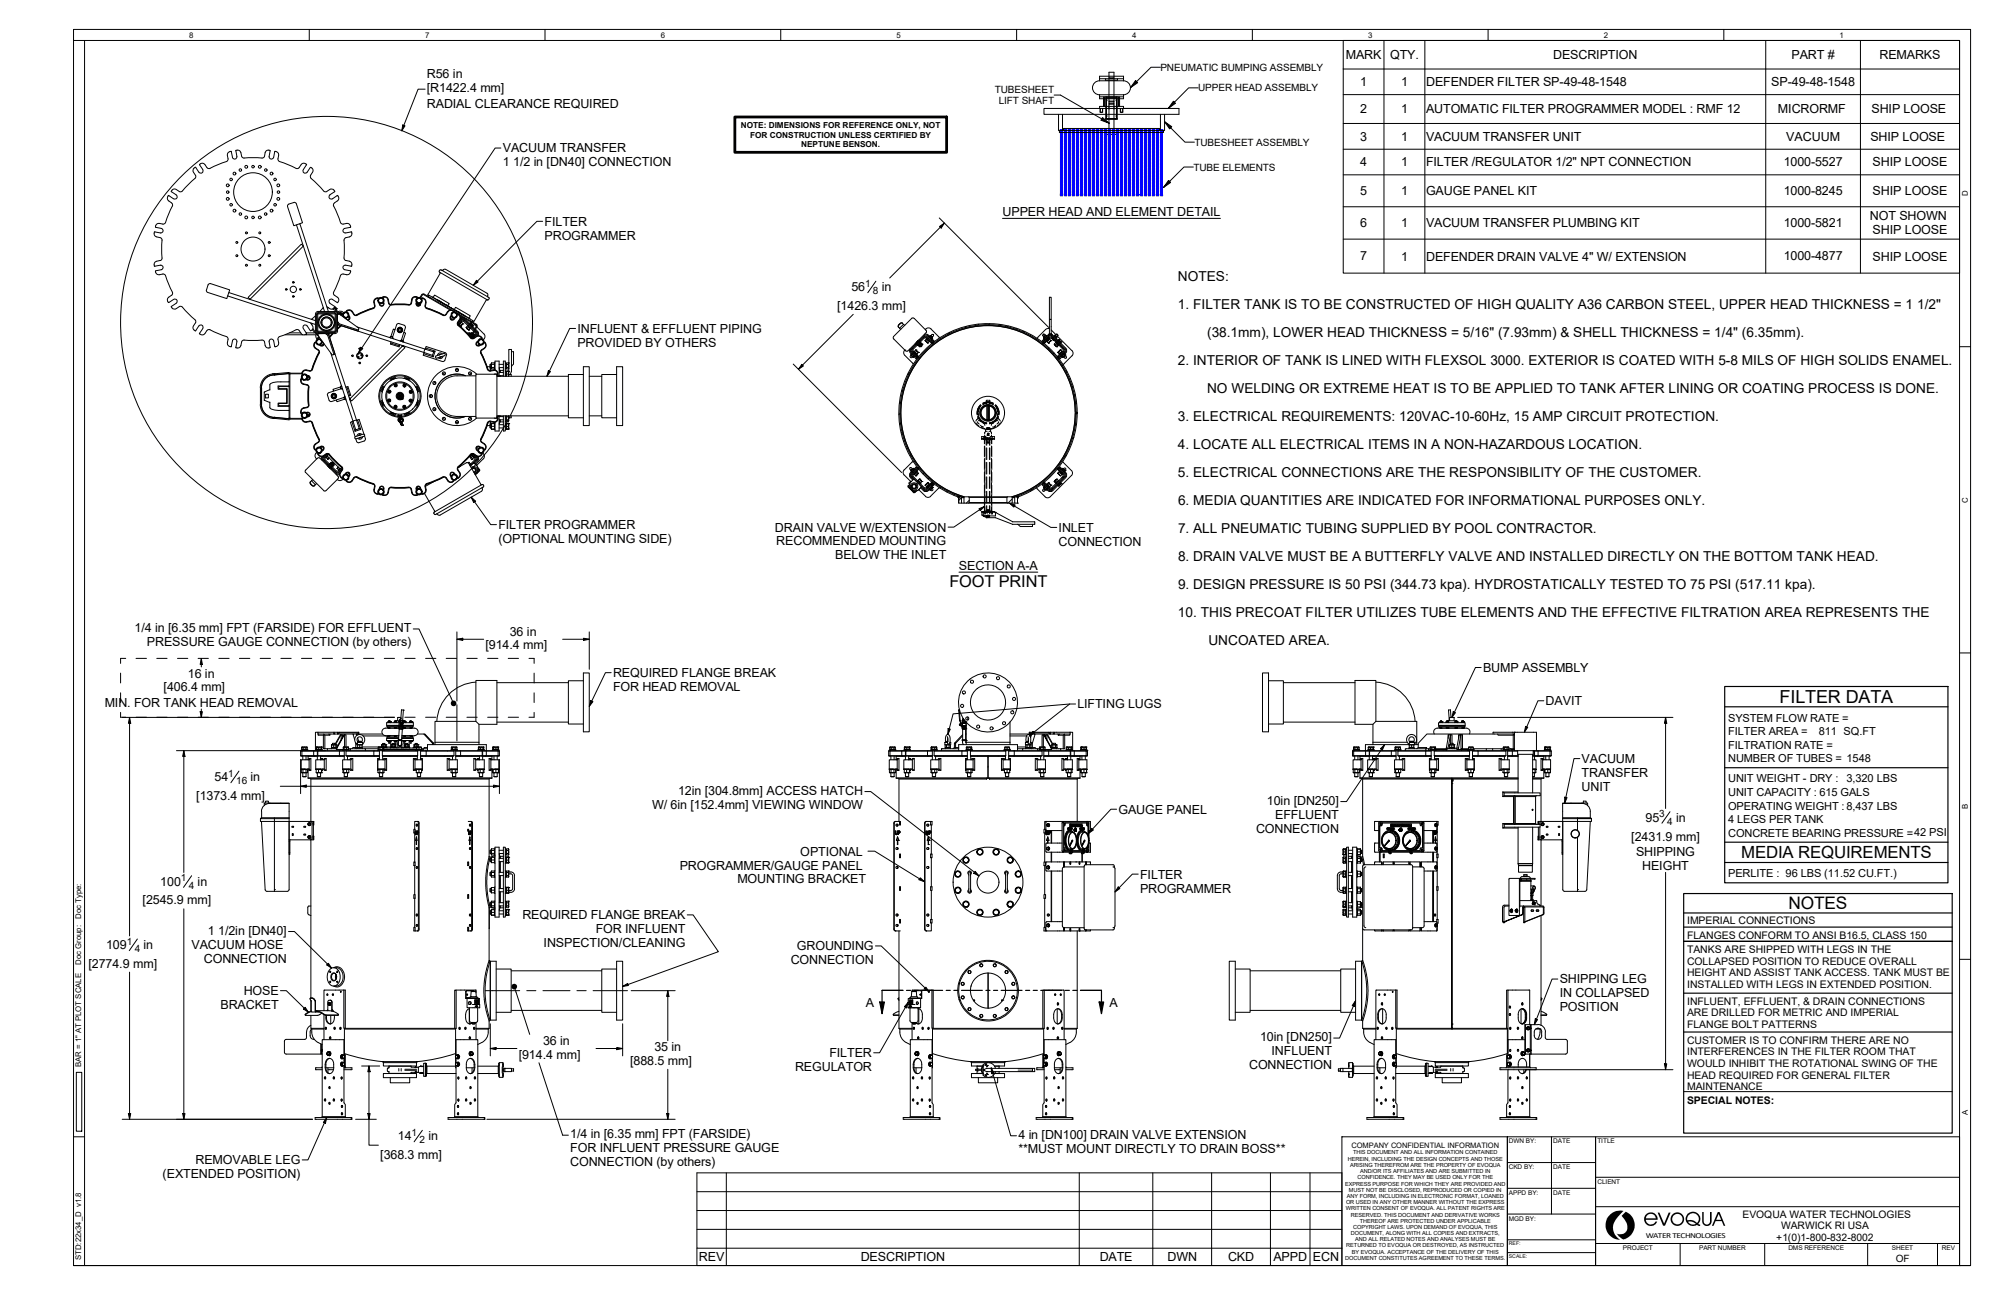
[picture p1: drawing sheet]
<svg xmlns="http://www.w3.org/2000/svg" width="432mm" height="279mm" viewBox="0 0 432 279" stroke-linecap="round" stroke-linejoin="round" font-family="sans-serif">
<defs><g id="words">
<text font-size="3.9" x="384.2" y="151.7">FILTER DATA</text>
<text font-size="3.7" x="386.1" y="196.2">NOTES</text>
<text font-size="3.6" x="376" y="185.1">MEDIA REQUIREMENTS</text>
<text font-size="3.5" x="205" y="126.7">FOOT PRINT</text>
<g font-size="3">
<text x="254.3" y="60.7">NOTES:</text>
<text x="254.3" y="66.7">1. FILTER TANK IS TO BE CONSTRUCTED OF HIGH QUALITY A36 CARBON STEEL, UPPER HEAD THICKNESS = 1 1/2&quot;</text>
<text x="260.6" y="72.8">(38.1mm), LOWER HEAD THICKNESS = 5/16&quot; (7.93mm) &amp; SHELL THICKNESS = 1/4&quot; (6.35mm).</text>
<text x="254.3" y="78.8">2. INTERIOR OF TANK IS LINED WITH FLEXSOL 3000. EXTERIOR IS COATED WITH 5-8 MILS OF HIGH SOLIDS ENAMEL.</text>
<text x="260.6" y="84.8">NO WELDING OR EXTREME HEAT IS TO BE APPLIED TO TANK AFTER LINING OR COATING PROCESS IS DONE.</text>
<text x="254.3" y="90.9">3. ELECTRICAL REQUIREMENTS: 120VAC-10-60Hz, 15 AMP CIRCUIT PROTECTION.</text>
<text x="254.3" y="96.9">4. LOCATE ALL ELECTRICAL ITEMS IN A NON-HAZARDOUS LOCATION.</text>
<text x="254.3" y="102.9">5. ELECTRICAL CONNECTIONS ARE THE RESPONSIBILITY OF THE CUSTOMER.</text>
<text x="254.3" y="109">6. MEDIA QUANTITIES ARE INDICATED FOR INFORMATIONAL PURPOSES ONLY.</text>
<text x="254.3" y="115">7. ALL PNEUMATIC TUBING SUPPLIED BY POOL CONTRACTOR.</text>
<text x="254.3" y="121">8. DRAIN VALVE MUST BE A BUTTERFLY VALVE AND INSTALLED DIRECTLY ON THE BOTTOM TANK HEAD.</text>
<text x="254.3" y="127.1">9. DESIGN PRESSURE IS 50 PSI (344.73 kpa). HYDROSTATICALLY TESTED TO 75 PSI (517.11 kpa).</text>
<text x="254.3" y="133.1">10. THIS PRECOAT FILTER UTILIZES TUBE ELEMENTS AND THE EFFECTIVE FILTRATION AREA REPRESENTS THE</text>
<text x="260.9" y="139.1">UNCOATED AREA.</text>
</g>
<g font-size="2.7">
<text x="92.2" y="16.9">R56 in</text>
<text x="290.6" y="12.8">MARK</text>
<text x="300.1" y="12.7">QTY.</text>
<text x="335.3" y="12.8">DESCRIPTION</text>
<text x="386.8" y="12.8">PART #</text>
<text x="405.8" y="12.8">REMARKS</text>
<text x="92.2" y="23.3">RADIAL CLEARANCE REQUIRED</text>
<text x="92.2" y="19.8">[R1422.4 mm]</text>
<text x="293.7" y="18.6">1</text>
<text x="302.5" y="18.6">1</text>
<text x="307.9" y="18.6">DEFENDER FILTER SP-49-48-1548</text>
<text x="382.4" y="18.6">SP-49-48-1548</text>
<text x="293.7" y="24.5">2</text>
<text x="302.5" y="24.5">1</text>
<text x="307.9" y="24.5">AUTOMATIC FILTER PROGRAMMER MODEL : RMF 12</text>
<text x="383.9" y="24.5">MICRORMF</text>
<text x="404" y="24.5">SHIP LOOSE</text>
<text x="108.6" y="32.9">VACUUM TRANSFER</text>
<text x="108.6" y="35.9">1</text>
<text x="110.8" y="35.9">1/2 in [DN40] CONNECTION</text>
<text x="293.7" y="30.4">3</text>
<text x="293.7" y="35.9">4</text>
<text x="302.5" y="35.9">1</text>
<text x="302.5" y="30.4">1</text>
<text x="307.9" y="35.9">FILTER /REGULATOR 1/2&quot; NPT CONNECTION</text>
<text x="307.9" y="30.4">VACUUM TRANSFER UNIT</text>
<text x="385.1" y="35.9">1000-5527</text>
<text x="385.6" y="30.4">VACUUM</text>
<text x="403.8" y="30.4">SHIP LOOSE</text>
<text x="404.3" y="35.9">SHIP LOOSE</text>
<text x="216.4" y="46.7">UPPER HEAD AND ELEMENT DETAIL</text>
<text x="293.7" y="42.1">5</text>
<text x="302.5" y="42.1">1</text>
<text x="307.9" y="42.1">GAUGE PANEL KIT</text>
<text x="385.1" y="42.1">1000-8245</text>
<text x="403.7" y="47.6">NOT SHOWN</text>
<text x="404.3" y="42.1">SHIP LOOSE</text>
<text x="117.6" y="48.7">FILTER</text>
<text x="117.6" y="51.7">PROGRAMMER</text>
<text x="293.7" y="49">6</text>
<text x="302.5" y="49.1">1</text>
<text x="307.9" y="49.1">VACUUM TRANSFER PLUMBING KIT</text>
<text x="385.1" y="49">1000-5821</text>
<text x="404.3" y="50.5">SHIP LOOSE</text>
<text x="293.7" y="56.2">7</text>
<text x="302.5" y="56.2">1</text>
<text x="307.9" y="56.2">DEFENDER DRAIN VALVE 4&quot; W/ EXTENSION</text>
<text x="385.1" y="56.2">1000-4877</text>
<text x="404.3" y="56.2">SHIP LOOSE</text>
<text x="183.8" y="62.9">56</text>
<text x="190.4" y="62.9">in</text>
<text x="124.7" y="71.8">INFLUENT &amp; EFFLUENT PIPING</text>
<text x="180.8" y="66.9">[1426.3 mm]</text>
<text x="124.7" y="74.8">PROVIDED BY OTHERS</text>
<text x="107.6" y="114.1">FILTER PROGRAMMER</text>
<text x="107.6" y="117.1">(OPTIONAL MOUNTING SIDE)</text>
<text x="167.3" y="114.7">DRAIN VALVE W/EXTENSION</text>
<text x="167.6" y="117.7">RECOMMENDED MOUNTING</text>
<text x="228.5" y="114.7">INLET</text>
<text x="228.5" y="117.8">CONNECTION</text>
<text x="180.3" y="120.7">BELOW THE INLET</text>
<text x="207" y="123">SECTION A-A</text>
<text x="29.1" y="136.4">1/4 in [6.35 mm] FPT (FARSIDE) FOR EFFLUENT</text>
<text x="110.1" y="137.2">36 in</text>
<text x="31.7" y="139.4">PRESSURE GAUGE CONNECTION (by others)</text>
<text x="104.8" y="140.1">[914.4 mm]</text>
<text x="35.3" y="149.1">[406.4 mm]</text>
<text x="40.6" y="146.2">16 in</text>
<text x="132.4" y="146">REQUIRED FLANGE BREAK</text>
<text x="132.4" y="149">FOR HEAD REMOVAL</text>
<text x="320.2" y="145">BUMP ASSEMBLY</text>
<text x="22.6" y="152.6">MIN. FOR TANK HEAD REMOVAL</text>
<text x="232.6" y="152.8">LIFTING LUGS</text>
<text x="333.7" y="152.1">DAVIT</text>
<text x="341.5" y="164.6">VACUUM</text>
<text x="341.5" y="167.6">TRANSFER</text>
<text x="42.4" y="172.6">[1373.4 mm]</text>
<text x="46.3" y="168.6">54</text>
<text x="54.1" y="168.6">in</text>
<text x="146.4" y="171.5">12in [304.8mm] ACCESS HATCH</text>
<text x="273.5" y="173.6">10in [DN250]</text>
<text x="341.5" y="170.6">UNIT</text>
<text x="140.8" y="174.5">W/ 6in [152.4mm] VIEWING WINDOW</text>
<text x="241.5" y="175.5">GAUGE PANEL</text>
<text x="271.2" y="179.6">CONNECTION</text>
<text x="275.3" y="176.7">EFFLUENT</text>
<text x="355.3" y="177.3">95</text>
<text x="361.9" y="177.3">in</text>
<text x="172.8" y="184.6">OPTIONAL</text>
<text x="352.2" y="181.4">[2431.9 mm]</text>
<text x="353.2" y="184.8">SHIPPING</text>
<text x="34.6" y="191.1">100</text>
<text x="42.7" y="191.1">in</text>
<text x="146.7" y="187.6">PROGRAMMER/GAUGE PANEL</text>
<text x="159.2" y="190.6">MOUNTING BRACKET</text>
<text x="246.1" y="189.5">FILTER</text>
<text x="354.6" y="187.8">HEIGHT</text>
<text x="30.8" y="195.1">[2545.9 mm]</text>
<text x="246.1" y="192.6">PROGRAMMER</text>
<text x="44.9" y="201.7">1</text>
<text x="47.1" y="201.7">1/2in [DN40]</text>
<text x="112.8" y="198.3">REQUIRED FLANGE BREAK</text>
<text x="128.6" y="201.3">FOR INFLUENT</text>
<text x="19.1" y="208.8">[2774.9 mm]</text>
<text x="22.9" y="204.8">109</text>
<text x="31" y="204.8">in</text>
<text x="41.3" y="204.7">VACUUM HOSE</text>
<text x="44" y="207.7">CONNECTION</text>
<text x="117.3" y="204.3">INSPECTION/CLEANING</text>
<text x="170.7" y="208.1">CONNECTION</text>
<text x="172.1" y="205">GROUNDING</text>
<text x="52.6" y="214.7">HOSE</text>
<text x="336.7" y="212.2">SHIPPING LEG</text>
<text x="336.7" y="215.2">IN COLLAPSED</text>
<text x="47.6" y="217.7">BRACKET</text>
<text x="186.9" y="217.4">A</text>
<text x="239.6" y="217.4">A</text>
<text x="336.7" y="218.2">POSITION</text>
<text x="117.3" y="225.5">36 in</text>
<text x="141.3" y="226.9">35 in</text>
<text x="272" y="224.6">10in [DN250]</text>
<text x="274.5" y="227.6">INFLUENT</text>
<text x="112" y="228.4">[914.4 mm]</text>
<text x="136" y="229.8">[888.5 mm]</text>
<text x="171.7" y="231.1">REGULATOR</text>
<text x="179.1" y="228.1">FILTER</text>
<text x="269.7" y="230.6">CONNECTION</text>
<text x="123.1" y="245.6">1/4 in [6.35 mm] FPT (FARSIDE)</text>
<text x="219.9" y="245.7">4 in [DN100] DRAIN VALVE EXTENSION</text>
<text x="42.2" y="251.2">REMOVABLE LEG</text>
<text x="82.1" y="250.1">[368.3 mm]</text>
<text x="85.9" y="246.1">14</text>
<text x="92.5" y="246.1">in</text>
<text x="123.1" y="248.6">FOR INFLUENT PRESSURE GAUGE</text>
<text x="123.1" y="251.6">CONNECTION (by others)</text>
<text x="219.9" y="248.7">**MUST MOUNT DIRECTLY TO DRAIN BOSS**</text>
<text x="35.1" y="254.2">(EXTENDED POSITION)</text>
<text x="150.9" y="272.1">REV</text>
<text x="185.8" y="272.1">DESCRIPTION</text>
<text x="237.4" y="272.1">DATE</text>
<text x="252.1" y="272.1">DWN</text>
<text x="265.1" y="272.1">CKD</text>
<text x="274.9" y="272.1">APPD</text>
<text x="283.5" y="272.1">ECN</text>
</g>
<g font-size="2.4">
<text x="373.1" y="155.7">SYSTEM FLOW RATE =</text>
<text x="373.1" y="161.5">FILTRATION RATE =</text>
<text x="373.1" y="158.6">FILTER AREA =</text>
<text x="392.7" y="158.6">811 SQ.FT</text>
<text x="373.1" y="164.4">NUMBER OF TUBES = 1548</text>
<text x="373.1" y="171.7">UNIT CAPACITY : 615 GALS</text>
<text x="373.1" y="168.8">UNIT WEIGHT - DRY :</text>
<text x="398.7" y="168.8">3,320 LBS</text>
<text x="373.1" y="177.6">4 LEGS PER TANK</text>
<text x="373.1" y="174.7">OPERATING WEIGHT :8,437 LBS</text>
<text x="373.1" y="180.5">CONCRETE BEARING PRESSURE =42 PSI</text>
<text x="373.1" y="189.2">PERLITE : 96 LBS (11.52 CU.FT.)</text>
</g>
<g font-size="2.3">
<text x="364.2" y="202.5">FLANGES CONFORM TO ANSI B16.5, CLASS 150</text>
<text x="364.2" y="199.4">IMPERIAL CONNECTIONS</text>
<text x="364.2" y="205.6">TANKS ARE SHIPPED WITH LEGS IN THE</text>
<text x="364.2" y="208.1">COLLAPSED POSITION TO REDUCE OVERALL</text>
<text x="364.2" y="210.6">HEIGHT AND ASSIST TANK ACCESS. TANK MUST BE</text>
<text x="364.2" y="213.2">INSTALLED WITH LEGS IN EXTENDED POSITION.</text>
<text x="364.2" y="216.8">INFLUENT, EFFLUENT, &amp; DRAIN CONNECTIONS</text>
<text x="364.2" y="219.3">ARE DRILLED FOR METRIC AND IMPERIAL</text>
<text x="364.2" y="221.8">FLANGE BOLT PATTERNS</text>
<text x="364.2" y="227.7">INTERFERENCES IN THE FILTER ROOM THAT</text>
<text x="364.2" y="225.1">CUSTOMER IS TO CONFIRM THERE ARE NO</text>
<text x="364.2" y="230.2">WOULD INHIBIT THE ROTATIONAL SWING OF THE</text>
<text x="364.2" y="232.7">HEAD REQUIRED FOR GENERAL FILTER</text>
<text x="364.2" y="238.3">SPECIAL NOTES:</text>
<text x="364.2" y="235.2">MAINTENANCE</text>
</g>
<g font-size="2.2">
<text x="250.5" y="15.3">PNEUMATIC BUMPING ASSEMBLY</text>
<text x="214.8" y="20.1">TUBESHEET</text>
<text x="215.6" y="22.5">LIFT SHAFT</text>
<text x="258.7" y="19.7">UPPER HEAD ASSEMBLY</text>
<text x="257.9" y="31.4">TUBESHEET ASSEMBLY</text>
<text x="257.7" y="36.8">TUBE ELEMENTS</text>
<text x="186.8" y="61.9">1</text>
<text x="188.5" y="63.4">8</text>
<text x="49.3" y="167.6">1</text>
<text x="51" y="169.2">16</text>
<text x="358.2" y="176.4">3</text>
<text x="360" y="177.9">4</text>
<text x="39.1" y="190.2">1</text>
<text x="40.8" y="191.7">4</text>
<text x="27.4" y="203.9">1</text>
<text x="29.1" y="205.4">4</text>
<text x="88.9" y="245.1">1</text>
<text x="90.6" y="246.6">2</text>
<text x="376.2" y="262.8">EVOQUA WATER TECHNOLOGIES</text>
<text x="383.5" y="267.7">+1(0)1-800-832-8002</text>
<text x="384.5" y="265.1">WARWICK RI USA</text>
<text x="409.3" y="272.3">OF</text>
</g>
<g font-size="1.8">
<text x="160" y="27.7">NOTE: DIMENSIONS FOR REFERENCE ONLY, NOT</text>
<text x="162" y="29.7">FOR CONSTRUCTION UNLESS CERTIFIED BY</text>
<text x="173" y="31.7">NEPTUNE BENSON.</text>
</g>
<g font-size="1.7">
<text x="40.9" y="8.1">8</text>
<text x="91.8" y="8.1">7</text>
<text x="142.7" y="8.1">6</text>
<text x="193.5" y="8.1">5</text>
<text x="244.4" y="8.1">4</text>
<text x="295.4" y="8.1">3</text>
<text x="346.3" y="8.1">2</text>
<text x="397.2" y="8.1">1</text>
<text x="424.8" y="42.4" transform="rotate(-90 424.8 42.4)">D</text>
<text x="424.8" y="108.5" transform="rotate(-90 424.8 108.5)">C</text>
<text x="424.8" y="174.5" transform="rotate(-90 424.8 174.5)">B</text>
<text x="17.5" y="198.2" transform="rotate(-90 17.5 198.2)">Doc Type:</text>
<text x="17.5" y="208.1" transform="rotate(-90 17.5 208.1)">Doc Group:</text>
<text x="17.5" y="230.2" transform="rotate(-90 17.5 230.2)">BAR = 1&quot; AT PLOT SCALE</text>
<text x="424.8" y="240.6" transform="rotate(-90 424.8 240.6)">A</text>
<text x="355.3" y="267.2">WATER TECHNOLOGIES</text>
<text x="17.5" y="271.8" transform="rotate(-90 17.5 271.8)">STD:22x34_D v1.8</text>
</g>
<text font-size="1.6" x="291.8" y="247.6">COMPANY CONFIDENTIAL INFORMATION</text>
<g font-size="1.4">
<text x="325.8" y="246.7">DWN BY:</text>
<text x="335.3" y="246.7">DATE</text>
<text x="344.9" y="246.7">TITLE</text>
<text x="325.8" y="252.2">CKD BY:</text>
<text x="325.8" y="257.8">APPD BY:</text>
<text x="335.3" y="252.2">DATE</text>
<text x="335.3" y="257.8">DATE</text>
<text x="344.9" y="255.4">CLIENT</text>
<text x="325.8" y="263.3">MGD BY:</text>
<text x="350.4" y="269.7">PROJECT</text>
<text x="366.8" y="269.7">PART NUMBER</text>
<text x="386.1" y="269.7">DMS REFERENCE</text>
<text x="408.5" y="269.7">SHEET</text>
<text x="419.3" y="269.7">REV</text>
</g>
<g font-size="1.2">
<text x="291" y="250.4">HEREIN, INCLUDING THE DESIGN CONCEPTS AND THOSE</text>
<text x="291.5" y="251.7">ARISING THEREFROM ARE THE PROPERTY OF EVOQUA</text>
<text x="292.1" y="249.1">THIS DOCUMENT AND ALL INFORMATION CONTAINED</text>
<text x="290.4" y="255.8">EXPRESS PURPOSE FOR WHICH THEY ARE PROVIDED AND</text>
<text x="291.2" y="257.1">MUST NOT BE DISCLOSED, REPRODUCED OR COPIED IN</text>
<text x="293.1" y="254.4">CONFIDENCE. THEY MAY BE USED ONLY FOR THE</text>
<text x="293.7" y="253.1">AND/OR ITS AFFILIATES AND ARE SUBMITTED IN</text>
<text x="290.5" y="261.1">WRITTEN CONSENT OF EVOQUA. ALL PATENT RIGHTS ARE</text>
<text x="290.6" y="259.8">OR USED IN ANY OTHER MANNER WITHOUT THE EXPRESS</text>
<text x="290.8" y="258.4">ANY FORM, INCLUDING IN ELECTRONIC FORMAT, LOANED</text>
<text x="291.7" y="262.5">RESERVED. THIS DOCUMENT AND DERIVATIVE WORKS</text>
<text x="293.6" y="263.8">THEREOF ARE PROTECTED UNDER APPLICABLE</text>
<text x="290.7" y="269.1">RETURNED TO EVOQUA OR DESTROYED, AS INSTRUCTED</text>
<text x="291.7" y="266.5">DOCUMENT, ALONG WITH ALL COPIES AND EXTRACTS,</text>
<text x="292.2" y="265.1">COPYRIGHT LAWS. UPON DEMAND OF EVOQUA, THIS</text>
<text x="292.6" y="267.8">AND ALL RELATED NOTES AND ANALYSES MUST BE</text>
<text x="290.4" y="271.8">DOCUMENT CONSTITUTES AGREEMENT TO THESE TERMS.</text>
<text x="291.9" y="270.5">BY EVOQUA. ACCEPTANCE OF THE DELIVERY OF THIS</text>
</g>
<g font-size="1.1">
<text x="325.8" y="268.6">REF:</text>
<text x="325.8" y="271.4">SCALE:</text>
</g>
</g></defs>
<!-- layer: Hatch -->
<g fill="none" stroke="#000" stroke-width=".22">
<path d="M197.8 76.4l-.1 .2M198.2 77l-.1 .1M200 72.7l-.2 .2M201.1 73.8l-.1 .2M201.5 73.9l-.2 .1M205.1 71.7l-.4 .4M208.6 70.4l-.3 .3M211.3 69.9l-.2 .3M213.7 69.8l-.2 .2M215.8 70l-.2 .2M217.7 70.4l-.2 .1M219.4 70.8l-.1 .2"/>
<path d="M221 71.5l-.1 .1M222.5 72.2l-.1 .1M224 73.1l-.2 .1M225.3 74l-.2 .1M225.4 73.9l-.2 .1M225.9 72.9l.1 .2M226.3 73l.2 .1M226.5 75l-.2 .2M227.6 76.2l-.2 .1M228.1 74l.7 .4M228.5 77.1h-.1M228.6 77.4l-.1 .1"/>
<path d="M228.9 76.3l.2 .1M229.3 76.4l.2 .1M229.5 78.7l-.1 .2M194.3 89.2l-.2 .2M194.4 91.3l-.2 .2M194.4 86.9l-.2 .2M194.8 93.2l-.2 .2M194.9 84.1l-.2 .3M195.3 95l-.2 .2M195.9 96.6l-.2 .2M196.3 80.5l-.4 .4M196.6 98.2l-.1 .1"/>
<path d="M197.4 99.6l-.1 .1M230.3 98.1l-.5 .5M230.3 80.1l-.1 .2M231.1 81.7l-.2 .1M231.7 83.3l-.2 .2M231.8 94.4l-.3 .3M232.1 85.1l-.1 .1M232.4 91.5l-.2 .3M232.4 87l-.1 .2M232.6 89.1l-.2 .2M197.9 101.4l.1 .2M198.2 101l-.1 .1"/>
<path d="M198.4 100.9l-.2 .1M199.4 102.1l-.1 .1M200.1 105.2l.1 .1M200.6 103.2l-.2 .1M201.3 104.1v.1M201.4 104.2l-.2 .1M201.8 104.2l-.2 .2M203.1 105.1l-.2 .2M204.5 105.9l-.1 .2M206.1 106.6l-.2 .2M207 107.3h-.1M207.8 107.2l-.8 .8"/>
<path d="M209.3 107.9l-.7 .7M218.5 107.7l-.9 .9M219 107.2l-.1 .1M219.8 107.3l-.1 .1M222.9 105.5l-.5 .5M225.3 104.2l-.1 .1M226.3 104.8l-.2 .1M228.5 101l-.1 .1M228.8 101.5l-.1 .1M229.6 102.9l-.5 .3"/>
</g>
<!-- layer: Visible (ANSI) -->
<g fill="none" stroke="#000" stroke-width=".22">
<path d="M68.6 158h-.5v4M68.6 158h3.5M68.6 158v.4h7.6M68.7 158.4v.2h1.1M69.8 158.6l.2-.1 .1 .1v2.9h-.3zM69.9 158.4l.1 .1M71 158.4l.2 .2M71.2 158.4v.2h-1.1M72.1 158h.8v.4l.2-.3h4.3M72.1 158v.4v-.3l.2 .3M72.9 158h.3M73.6 158.5h.1"/>
<path d="M74 159v-.5h-.3v1M74.2 158.5h.2l-1.7 2.9h-.1zM77 158.4h5.6M77.1 158.7l-.1-.3h-.8l.4 1.2M77.2 159.2l.2 .8M77.3 158.4l.2-.4v.4M77.4 160h.5zM77.4 160h.1M77.4 160v.1M77.4 158h-4.2l-.1 .4M77.9 160v.1M78.4 158.8h5.5"/>
<path d="M83.2 157.1h2.9M83.3 157.1a.81 .81 0 0 0-.8 .8 .81 .81 0 0 0 .8 .8M83.5 159.8h.1M83.5 159.4v.3M83.5 159.3v.1M83.5 159.8h2.5v.9l.3 .2M83.5 159.3h2.6M83.6 156.8h2.5M83.6 156.8l.1 .2M83.7 157h.1M83.7 158.8l-.1 .2M83.7 159.8h.7v1.5"/>
<path d="M83.7 155.9h.7M83.8 159.9v.1M83.8 155.7v.1M83.8 158.8h-.1M83.8 158.8h.1M83.8 157.1h.1M83.8 157h.2M83.8 160h.5M83.8 160h.1M83.8 159.8h.5M83.8 159.8h.1M83.8 155.9h.5"/>
<path d="M83.8 155.7h.5M83.8 155.7h.1M83.8 157l.2 .1M83.9 158.8h.1M83.9 157v.1M83.9 157l-.1 .1M83.9 157l1.4 .1M83.9 157h.1M83.9 160v.3h.3M83.9 159.2v.1M83.9 157.1h.2M83.9 156.5v.1"/>
<path d="M83.9 157.1h.3M83.9 158.8h.3M84 159.9v.1M84 155.7v.1M84.1 158.8h-.2M84.1 158.8h.1M84.2 159.3h1M84.2 160v.3zM84.2 159.2v.1M84.2 156.5v.1M84.2 155.5v.2zM84.2 155.5h-.3v.2"/>
<path d="M84.2 159.9v.1M84.2 155.7l.1 .2M84.3 160h.1M84.3 159.8v.2M84.3 159.8h.1M84.3 155.9h.1M84.3 155.7h.1M84.3 155.7v.2M84.3 158.8h-.4M84.4 159.8h.1M84.4 155.9h.1M85.1 159.8h.1"/>
<path d="M85.1 155.9h.6M85.1 160h.1M85.1 159.9v.1M85.1 155.8l.1 .1M85.1 155.7h.1M85.1 155.7v.1M85.2 158.8h.1M85.2 157h.3M85.2 160h.4M85.2 159.8l-.1 .1M85.2 155.7h.4M85.2 157l.5 .1z"/>
<path d="M85.2 157v.1M85.2 159.8l.4 .1M85.2 159.2v.1M85.2 156.5v.1M85.2 159.9v.4h.3v-.4M85.3 158.8h.1M85.3 157.1h.1M85.3 157h.1M85.4 158.8h.2M85.4 157l.2 .1M85.5 159.3h.6M85.5 159.2v.1"/>
<path d="M85.5 156.5v.1M85.5 155.5h.1M85.5 155.5h-.3v.3M85.5 155.5v.3M85.5 155.5v.2M85.6 155.5h-.1M85.6 155.7h.1M85.6 157.1h.1M85.6 160h.1M85.6 159.8v.1M85.6 158.8h.1M85.6 159.9v.1"/>
<path d="M85.6 155.8l-.4 .1M85.6 155.8v.1M85.6 155.7v.1M85.6 158.8h-.5h.3h-.1M85.7 157.1h.4M85.7 159.8h-.5M85.9 154.8h.7h-.7v.7M85.9 159.8v1.4M86 159.6h.7M86.1 156.7v.1l.9 .1v-.2M86.1 156.7l1 .1M86.1 159h-2.5v.2h2.5"/>
<path d="M86.1 158.8h-2.9M86.1 157.2h.2M86.1 157.2h.3M86.1 156.7h.9M86.1 156.5v.2M86.1 156.5h.3M86.1 156.6h-2.5v.2M86.1 156.9h.3M86.1 156.9v.3M86.1 156.5h.1M86.2 156.8l-.1 .1M86.2 156h.2"/>
<path d="M86.2 155.6l-.2 .1 .3 .1M86.2 157.3l-.2 2.3M86.2 157.3h.7M86.2 157.2v.1M86.2 155.7h.1M86.2 155.7h.2M86.2 155.7v.1M86.2 155.5h-.6M86.2 155.9h-2.7v.6h2.6M86.2 155.9l-.1 .6M86.2 155.9h.2M86.2 155.8h.3"/>
<path d="M86.2 155.4h.2M86.2 155.4h.1M86.2 155.4v.3M86.3 157.2h.1M86.3 156.9v.3M86.3 155.8l-.1 .1M86.3 155.4h.2M86.4 155.7l.1 .1M86.4 155.4h.1M86.4 155.4v.3M86.4 156.5h.1M86.4 157.2l.3 .1"/>
<path d="M86.4 156.6h.1M86.4 156v.5M86.4 156h.1M86.4 155.9v.1M86.4 155.9l.2-.5-.1 1.1M86.4 155.9v.6M86.4 155.9h.1M86.4 155.4l.1-.4v.4M86.5 156.9h.2M86.5 156.6h-.1M86.5 156.5l-.1 .1M86.5 156.5v-.6h.4l-.1 .6"/>
<path d="M86.5 156.5v.1M86.5 156.2v.2M86.5 155h.1M86.5 155.8h.1M86.5 156.2l.1 .3zM86.5 155.4h.5M86.5 155.4h-.2M86.5 155.4h.1M86.6 156.9v.3M86.6 156.4h.1M86.7 156.2l-.1 .2v-.2l.2 .2h-.2M86.7 156.2h-.2l.3 .1-.2 .2"/>
<path d="M86.7 153.2l-.2 2.2M86.7 153.2h.4M86.7 153.2h.1M86.7 159.8l-.1 .8M86.7 159.6v.1M86.7 157.3h.2M86.7 159.3h.5M86.7 156.9h.3M86.7 159h2.5v.2h-2.5M86.7 159.3h2.5M86.8 158.8h2.7M86.8 159.8h-.9l.1-.2 .8 .1v1.7"/>
<path d="M86.8 159.8h2.4M86.8 156.6h.1M86.8 156.6h2.4v.2M86.8 156.5v.1h-.4M86.8 156.5h.2M86.8 156.1h.1M86.8 156.1v.5M86.8 156.1h.2M86.8 156v.1M86.8 156l2.4-.1v.6h-2.2M86.9 157.3l-.2 2.3M86.9 156.9v.4"/>
<path d="M86.9 155.8h.1zM86.9 157.3h.1M86.9 155.4h.1M86.9 155.4v.5M86.9 156.9h.1M87 157.1h2.5M87 159.8h.6M87 156.9l-.1 .4h-.2M87 155.4l-.1 .4M87 157.1h1.6M87 155.9h.1M87 155.9h.6"/>
<path d="M87 156.5v.2M87 155.8v.3M87 155.8h.1M87 155.4v.4M87 156.1v.4M87 157.1h.6zM87.1 158.8h.1M87.1 157.1h.1M87.1 160h.4M87.1 160h.1M87.1 159.8h.1M87.1 155.8h.4"/>
<path d="M87.1 155.7h.4M87.1 155.7h.1M87.1 155.7v.2M87.1 156.8h2.1M87.1 153.2h.1M87.1 153.2l-.2 2.2M87.1 158.8h.5M87.1 158.8h.4M87.1 159.9v.1M87.1 155.7v.1M87.2 157h.3M87.2 155.5h.1"/>
<path d="M87.2 159.2v.1M87.2 156.5v.1M87.2 155.5v.2l-.1-.1M87.3 158.8h.3M87.4 159.9v.4h-.2v-.3M87.4 159.3h1.2M87.4 159.2v.1M87.4 157h.1M87.4 156.5v.1M87.4 155.5l.1 .2M87.4 155.5h-.3M87.4 155.5v.3"/>
<path d="M87.5 158.8h.1M87.5 157h.1M87.5 157v.1M87.5 159.9v.1M87.5 159.8h-.4v.2M87.5 159.8h.1M87.5 155.7h.1M87.5 155.7v.2M87.6 155.7h.1M87.6 155.8l-.1 .1M87.6 155.7v.2M88.3 159.8h.7"/>
<path d="M88.3 155.9h.7M88.3 159.8v1.5M88.4 159.9h.1M88.4 159.9v.1M88.4 155.7h.1M88.4 155.7v.1M88.4 158.8h.5M88.5 160h.1M88.5 159.9v.1M88.5 159.8l.4 .1M88.5 159.8h.1M88.5 155.9h.1"/>
<path d="M88.5 155.8h.1M88.5 155.7h.4M88.5 155.7h.1M88.5 155.7v.1M88.5 158.8h.3M88.5 157.1h.3M88.6 160v.3h.2v-.3M88.6 159.2v.1M88.6 156.5v.1M88.6 155.7v-.2h.2v.2M88.6 160h.3M88.6 160h.2"/>
<path d="M88.6 155.7h.2M88.6 157.1h.1M88.6 157.1h.3M88.6 158.8h.1M88.6 158.8h.3M88.7 157h.2M88.7 159.9v.1M88.7 155.7v.1M88.8 159.2v.1M88.8 156.5v.1M88.8 160h.1M88.8 155.7h.1"/>
<path d="M88.8 157h.1M88.9 158.8h.1M88.9 157h.1M88.9 157l-.3 .1M88.9 157l-.2 .1M88.9 157v.1M88.9 160h.1M88.9 159.9v.1zM88.9 159.8v.2M88.9 159.8h.1M88.9 155.9h.1M88.9 155.8l-.4 .1"/>
<path d="M88.9 155.8v-.1v.1M88.9 155.8v.1M88.9 155.7h.1M88.9 155.7v.2M89 158.8l.2 .2M89 157h-.1M89.2 156.8l-.2 .2M89.2 159.3v.1M89.2 159.8h.1M89.2 159.4v.3M89.5 157.1a.81 .81 0 0 1 .8 .8 .81 .81 0 0 1-.8 .8M90.1 158.4h1.4"/>
<path d="M91.5 158.4h.2l1.9 2h-.2zM102.7 146.8h4.6v9.5h-3.9l-.7-.7zM102.7 155.6h-8.8v4.5M102.8 147.2a8.9 8.9 0 0 0-8.5 8.4M103.4 156.3v4.4M122.7 147.3h-15.4M122.7 155.8h-15.4M126 145.2h1.2v12.7h-1.2zM126 146.9h-3.3v9.3h3.3M204.3 160v.1M204.5 158.9l.1 1.1a.31 .31 0 0 0 0 .4 .31 .31 0 0 0 .4 .1 .31 .31 0 0 0 .1-.4v-1.1l-.2-.4a.61 .61 0 0 0-.7 .1 .61 .61 0 0 0-.1 .7l.1 .7M204.6 160h-.3h.3"/>
<path d="M204.6 159.3v.6M207 153.2l.2 2.2M207.1 153.2h.1M207.1 153.2l.2 2.2M207.1 156.4h.2M207.1 156.2l.1 .2zM207.1 156.2h.2M207.2 155.4h.1M207.2 155.4l.2 .5M207.3 155.4l.2 1.2M207.3 156.4l.1 .1M207.3 156.4v.1"/>
<path d="M207.3 156.3l.1 .1zM207.3 156.3h.1M207.3 156.2v.2M207.3 156.2h.1M207.3 155.4h-.1M207.4 156.2v-.3v.6M207.4 156.4v.1M207.5 156.5h.2M207.5 156.1h.2M207.5 156.6l-.1-.1 .2 .1M207.5 156.6h.1M207.7 156.7h.9h-.9"/>
<path d="M207.7 156.5h.1M207.7 156.5v.1M207.7 156.5v.4h.9M207.7 156.1v.4M207.7 156v.6M207.7 156v.1M207.7 159.6v.2h.9M207.7 157.2h.1M207.7 156.9h.1M207.7 156.9v.3M207.7 155.8h.1M207.8 155.4h.1"/>
<path d="M207.7 155.4l.1 .5M207.8 155.9l-.1 .1M207.8 155.9h.1M207.8 159.8l.2 .9M207.8 157.3h.2zM207.8 156.5h.8M207.8 156.5l-.1 .1M207.8 156.1v.4M207.8 155.9l-.1 .2M207.8 155.8h.2zM207.8 155.4h.2zM207.8 159.6h.7"/>
<path d="M207.8 158.7l-1.5 1.7M207.8 158.5l-1.7 1.9h.2M207.8 157.3h.7M207.9 155.9v.1M207.9 155.4v.4M207.9 156.9l-.1 .4M207.9 155v.4zM207.9 155.4h.4M208 157.3h.3zM208 155.8h.3zM208 155.4h.3zM208 155h-.1"/>
<path d="M208.1 155.1h-.2M208.1 156.9h.1M208.2 156.9v.4M208.2 155.4v.4M208.2 155.4h-.3M208.3 155.8h.2zM208.4 156.9h.1M208.5 158.4h.1M208.5 156.9v2.8l-.8-.1 .1-2.3M208.5 155.6v.2M208.5 159.8l.1 .4M208.5 157.3h.1"/>
<path d="M208.5 155.9l-.7 .2 .8-.1M208.5 155.8l.1 .7M208.5 155.8h.1M208.6 159.8h.1M208.6 159.6v.2M208.6 156.9v.3l-.3 .1h.2M208.6 156.5h.1M208.6 155.8h.1M208.6 155.8v4.9M208.6 156.5l-.9 .1M208.9 154.7v.7M218.1 155.8v4.9"/>
<path d="M218.1 158.8h3.5M218.1 158.4h4.6M221.7 160h.3h-.3v.1M221.9 158.9l.1 1.1a.31 .31 0 0 0 .2 .5 .31 .31 0 0 0 .3-.4v-1.1l-.2-.4a.61 .61 0 0 0-.7 .1 .61 .61 0 0 0-.1 .7l.1 .7M222 159.3v.6M222.3 158l.1 .4M222.4 158.8h.2M222.5 159.1l.2-.7h.8l-.6 2h-.3M225.3 158.5h.1M225.3 158.5h.2l1.5 2.9zM225.7 159v-.5h.3v1M226.4 158l.2 .4"/>
<path d="M226.8 158h-4.6v.4M226.8 158v.4l-.2-.3h-4.3M226.8 158h.8M228.5 158.4v.2M228.7 158.4l-.2 .2h1.1M229.7 158.5l-.1 .1v2.9M229.8 158.4l.1 3.1h-2.9M231 158.4v.2h-1.1M231 158h.6v4M231 158v.4h-7.5M231 158h-3.4v.4v-.3l-.3 .3M272.6 145.2h1.3v12.7h-1.3z"/>
<path d="M273.9 146.9h3.2v9.3h-3.2M292.5 146.8h4.6v8.8l-.7 .7h-3.9zM292.5 147.3h-15.4M292.5 155.8h-15.4M296.4 156.3v4.4M297.1 155.6h8.8v5.1M297.1 147.2a8.9 8.9 0 0 1 8.4 8.4M304.4 160v.1M304.5 160h.6h-.7M304.5 160h-.1M305.1 160h.1M305.1 160v.1l.2-.2v-.5l-.3-.4h-.4l-.4 .6 .2 .5"/>
<path d="M309.7 158.4a.81 .81 0 0 1 .6-1.3h6.2a.81 .81 0 0 1 .7 1.3M310.6 155.9h5.7v.6h-5.7zM310.6 156.8l.2 .2M310.7 156.6h5.6v.2h-5.6zM310.8 157h.1M310.9 155.7v.1M310.9 155.8v.1M310.9 157l.2 .1M310.9 157l1.6 .1M311 157l-.1 .1M311 157h.1M311 157v.1"/>
<path d="M311 155.7h-.1M311 156.5v.1M311.1 155.7v.1M311.1 157h-.2M311.2 157.1h-.3M311.2 155.7v-.2h-.2v.2M311.2 156.5v.1M311.3 157.1h-.1M311.3 157.1h-.3M311.3 155.7v.1M311.3 155.7h-.3M311.4 155.7h-.5"/>
<path d="M311.4 155.7h-.1M311.4 155.7h.1M311.4 155.7v.2M311.4 155.8h-.5M311.5 155.9h-.7M312.2 155.7v.1M312.2 155.8l.1 .1M312.3 155.7h-.1M312.3 157l.5 .1zM312.4 156.5v.1M312.5 157h.1M312.5 157.1h.1"/>
<path d="M312.5 157l.2 .1M312.6 155.5h.1M312.6 155.5h-.2v.3M312.6 155.5v.3M312.6 156.5v.1M312.6 157l-.3 .1M312.7 155.7h-.4M312.7 157.1h.1M312.7 153.2l.2 2.2M312.7 155.7h-.5M312.7 155.7h.1M312.7 155.7v.1"/>
<path d="M312.7 155.8h-.5M312.7 155.8v.1M312.7 153.2h.1M312.8 153.2h-.1M312.8 153.2h.3l.2 1.6M312.8 155.4h.1M312.8 155.4v.1M312.8 158.5h.3l-.5 2.9h-.3zM312.8 158.5h-.2v.8M312.8 155.9h-.6M312.9 155.4h-.1M312.9 155.4v.1"/>
<path d="M313 155.4h-.1M313 155.4h-.2M313 154.8v.7M313 155.1v.3M313.9 154.8h-.9M313.9 154.8v.7M314.1 157.1h-1.3M314.1 157.1l.5-.1zM314.2 155.7h.1M314.2 157.1h.1M314.2 155.7v.2M314.2 157l.4 .1"/>
<path d="M314.2 155.5h.1M314.3 155.5v.2M314.3 156.5v.1M314.5 155.7v.1M314.5 155.5v.2M314.5 155.5h-1.9M314.5 156.5v.1M314.5 157v.1M314.5 157.1h-.3M314.5 155.7h-.4v.1h.5M314.5 157h.1M314.6 157.1h1.1"/>
<path d="M314.6 157l-.1 .1M314.6 155.7h-.4M314.6 155.7h-.1M314.6 155.7h.1M314.6 155.7l.1 .1M314.7 155.7h-.1M314.7 155.7v.2M314.7 155.9h.1M314.7 155.9h-.6M315.1 158.5h.3l-.5 2.9h-.4zM315.1 158.5h-.2v.8M315.4 158.5h.4v3h-.4z"/>
<path d="M315.5 155.7h.1M315.5 155.7v.1M315.5 155.8h.1M315.5 155.9h.1M315.6 156.5v.1M315.7 155.7h-.2M315.8 155.7v.1M315.9 155.5v.2M315.9 155.7h-.2M315.9 156.5v.1M315.9 157.1h-.2M315.9 155.7v-.2h-.3v.2"/>
<path d="M315.9 157l.1 .1M315.9 157h.1M316 155.7h-.5M316 155.7h-.1M316 155.7h.1M316 155.8l-.5 .1M316 155.8v-.1v.1M316 155.9h.1M316 157v.1M316 157h-.2M316 157.1h-.3M316 157l-.3 .1"/>
<path d="M316 157l-.2 .1M316 157.1h.1M316 155.7v.2M316 155.8v.1M316.1 155.9h-.7M316.1 157h-.1M316.3 156.8l-.2 .2M323.3 158.4l.1 .2h3.3M326.8 158.5l-.1 .1v2.9M327 158v4h4.7M327 158h.1M327 158h4.7v4"/>
<path d="M327 158.4h-18.9l-1.9 2v.9M327 158.4v-.4h-4.6v.4M327 158.4v.2l-.3-.2M56.2 176.6v.6h3v14.7M57.9 173.3v-.5h-.6v.5M58.2 173.4a1.7 1.7 0 0 0-1.7 1.7v1.3M58.3 173.3h-1.2v.5M58.3 173.3l4.1 .1M58.3 173.3v.1M58.3 173.4h-.1M59.2 176.4v.2M59.2 176.6v.6h3.2"/>
<path d="M60.6 173.3v.1M62.4 173.4v18.6l-.3 .3h-4.5l-.3-.2-.8-14.9M62.4 173.4h-4.1M62.4 176.4h-6l-.2 .2h3M62.4 176.6h-3.2M63.1 178.5l-.1-.2h.3l.1 .1-.1 .1M63.1 178.5h.2M63.1 179.9l.2 .1-.1 .3zM64.9 163l3 .1M64.9 163h3.6M64.9 162.1h3.6M64.9 162.1v.9"/>
<path d="M65 165.9h1.7M65 165.9l.1 .8M65 162l-.1 .1M65.1 166.7h.1M65.1 161.2v.5h.3M65.2 166l-.1 .1M65.2 161.7h.1M65.3 162h2.9M65.3 162v1.1M65.4 163.1v.8M65.4 166.7v.8M65.4 166.1v.6"/>
<path d="M65.4 161.2h-.3M65.6 180l.4 .1-.3 .1zM65.7 178.5l-.1-.1 .1-.1h.3l-.1 .2M65.7 178.5h.2M66 161.2v.5h-.6v-.5M66.1 163.1v.8M66.1 166.1v.6M66.1 166.7v.8M66.1 167.5h-.7M66.3 161.7h.1M66.3 161.7h-1.1v.1M66.3 161.7v.1"/>
<path d="M66.3 166l.1 .7M66.3 161.2h-.9M66.3 161.2v.5h-.3M66.3 161.2h-1.2M66.4 166.1h-1.3M66.4 166.7h-1.2M66.4 162v-.2h-1.4v.2h.3M66.4 165.9l-1.4 .1M66.5 177.8h.1M66.5 167.9h39.7M66.5 166v1.9M66.5 163.2h2"/>
<path d="M66.5 163.2v.7M66.5 177.7l.4-.1 .2 .3-.3 .2-.3-.3M66.5 163.1v.1M66.6 177.7h-.1M66.6 177.7h.4M66.6 177.7l-.1 .1 .3 .3M66.6 177.7l.2-.1 .2 .1M66.6 177.7v.2l.2 .2M66.7 163.9l.4-.3v2.6l-.4-.3M66.7 163.9v2M66.7 165.9l.4 .3M66.7 163.9h-1.7v2"/>
<path d="M66.8 163.6l-.3 .3 .3-.3v.2M66.8 166.1v.1l-.3-.3 .3 .3M67 177.7v.1l-.2 .3M67 177.2l.4 .4v3.2M67 177.7v.2l-.2 .2M67.1 163.6l-.4 .3M67.1 168.1v9.1M67.6 177.2v.8h.2v-.8h-5.4v4h5.2M67.7 178v2.4M67.9 163.1h.6M67.9 162l-.2 .1v.9l.2 .1M68.2 165.9h1.8"/>
<path d="M68.3 166.1v.6M68.3 161.2v.5M68.3 166h1.2l-.1 .7h-.9M68.3 166h.1M68.3 166.7h.1M68.3 161.2h.1M68.3 161.2v.5h.5M68.4 161.2h-.1M68.4 161.2h.1M68.4 161.7h.1M68.5 162v1.9M68.5 166.7h-.2"/>
<path d="M68.5 166.7v.8M68.6 163l4.8 .1M68.6 163h5.7M68.6 162.1h5.7M68.6 162.1v.9M68.7 162h5.3M68.7 162l-.1 .1M68.8 166.1v.6M68.8 161.2h-.5M69.2 163.1v.8M69.2 166.7v.8M69.2 167.5h-.7"/>
<path d="M69.2 163.2h5.1M69.2 163.9h-1v2M69.2 163.9h.8M69.3 161.2v.5h-.2h-.3v-.5M69.4 161.2h.1M69.4 161.2h-1.1M69.4 161.7h.1M69.4 166.1v.6M69.4 161.2h-.6M69.4 161.2l-.1 .5M69.4 161.2v.5M69.4 161.8v-.1h-1.1v.1"/>
<path d="M69.4 166h.1M69.4 166.7h-.9M69.4 166.7h.1M69.6 162v-.2h-1.4v.2h.5M69.6 165.9h-1.4M69.7 163.6h-.4l-.1 .3M69.7 163.9v-.3l-.3 .3M69.7 165.9v.3l-.2-.2M69.7 166.2h-.2M69.8 163.9l.3-.3h.3v2.6h-.3l-.3-.3M70 163.9v2M70 165.9l.4 .3"/>
<path d="M70.1 161.5h2.5M70.4 163.6l-.4 .3M70.7 161.5v.5M71.6 161.4v-.1h1v.1M71.6 161.3h1M71.6 161.3h.1M71.6 160.7v.5M71.6 160.7h1M71.6 160.7h.1M71.8 160.7v-.3h.6v.3M72 160.7v.5M72.4 160.5l1.2-2-1.2 2.2"/>
<path d="M72.5 160.7v.5M72.6 161.3h.1M72.6 160.7v.6M72.6 160.7h.1M72.6 161.4v.3h1.5M72.6 161.4h-1.1v.1M72.7 161.4v.3M73.4 163.1h.9M73.4 162l-.1 .1v.9l.1 .1M74 165.9h1.8M74 166.7h.5M74.1 166.7h.4"/>
<path d="M74.1 161.2h1.1h-.4M74.1 161.2h.1M74.1 161.7h.1M74.2 161.2l-.1 .5h.2M74.2 161.2h.1M74.2 166.1v.6M74.3 161.2v.5h.5M74.3 162v1.9M74.3 166.7v.8M74.7 161.2v-2.7h-.3v2.7M74.7 163l6.1 .1M74.7 163h7.2"/>
<path d="M74.7 162.1h7.2M74.7 162.1v.9M74.8 162l-.1 .1M74.8 161.2h-.5M74.8 166.1v.6M75 163.1v.8M75 166.7v.8M75 167.5h-.7M75 163.2h6.9M75.2 161.7h.1M75.2 161.2v.5h-.4v-.5M75.2 161.8v-.1h-1.1v.1"/>
<path d="M75.2 161.5h.5M75.3 166.7h-.8M75.3 166.7v-.7h-1.2l-.1 .7M75.4 162v-.2h-1.4v.2h.8M75.4 165.9h-1.4M75.5 163.9l.2-.3h.5v2.6h-.5l-.2-.3M75.7 162v-.5h3.2v.5M75.8 163.9v2M75.8 165.9l.4 .3M75.8 163.9h-1.8v2M76.2 163.6l-.4 .3M76.8 160.2l.1 .2"/>
<path d="M76.8 160.4v.9l-.2 .2M77.1 161.5v-.1h1.2v.1M77.2 161.2h1M77.2 160.7h1M77.2 160.7v.7M77.2 160.2h1.1M77.3 160.1h.7M77.6 161.3v.1M77.7 160.7v.5M77.7 161.3h.5v.1M77.7 161.3h-1.5l-.2 .2M77.7 161.3v.1"/>
<path d="M78 160.1l.3 .1v.5h-1.3v-.2M78 160.1l.2-.3v-.5l-.3-.3h-.5l-.3 .4 .1 .5 .1 .2-.2 .4a1.1 1.1 0 0 1-.2-1.6 1.1 1.1 0 0 1 1.6-.1 1.1 1.1 0 0 1-.1 1.7h-.1M78.2 160.7v.6M78.9 161.5h2.8M80.8 163.1h1.1M80.8 162v1.1M81.5 163.6l.3 .3M81.6 165.9h1.5M81.6 166.1l-.1 .1M81.6 166.1v.6M81.6 166.1h1.3v.6h-.6M81.6 166.7h.7"/>
<path d="M81.7 166v.1M81.7 161.2v.5h.3M81.7 161.2h.1M81.7 166l-.1 .1M81.7 161.7h.1M81.9 163.6h-.4l.1 2.6M81.9 162v1.9M81.9 166.7v.8M82 161.2h-.3M82 161.2v.5h.6M82 166.1v.6M82.5 160.7v.5"/>
<path d="M82.5 160.7h.1M82.5 161.1l.8 .1M82.5 161.2h.1M82.5 161.2h.3M82.6 163h7.6M82.6 163v.1M82.6 162.1h7.6M82.6 162.1v.9M82.6 161.2h-.6M82.6 162h.1M82.6 163.1v.8M82.6 166.7v.8"/>
<path d="M82.6 167.5h-.7M82.6 163.2h7.5M82.6 163.1h.1M82.6 162h-7.8M82.6 166.1v.6M82.6 163.1h7.5M82.6 162h7.5M82.6 162v.1M82.8 161.7h.1M82.8 163.9l.1-.3h.6v2.6h-.6M82.8 166h.1M82.8 161.8v-.1h-1.1v.1"/>
<path d="M82.9 160.7v.4M82.9 161.2h.4v.1M82.9 161.2h-4.7M82.9 161.2v.1M82.9 161.2h-.3M82.9 161.2v.5h-.2h-.1v-.5M82.9 161.2l.7 .2M82.9 166.7h-.6M82.9 161.4h7M83 162v-.2h-1.4v.2M83 165.9h-1.4M83.1 160.7v-.3h-.5v.3"/>
<path d="M83.1 161.7h.1M83.1 163.9v2M83.1 165.9l.4 .3M83.1 163.9h-1.5v2M83.3 160.7h.1M83.3 160.7h-.8M83.3 160.7v.5M83.3 161.2h.1M83.3 161.2h1.1M83.5 163.6l-.4 .3M84.3 161.7h.1M84.5 160.7v.6"/>
<path d="M84.5 160.7h.1M84.5 161.2h.1M84.5 161.7h.1M84.7 161.7h.1M84.8 160.7v.4M85.2 160.7v-.3h-.5v.3M85.2 161.7h.1M85.2 161.2h.1M85.2 161.2l.1 .1M85.2 161.2h-.7M85.2 160.7v.6v-.1M85.3 160.7h-.8"/>
<path d="M85.3 160.7v.5M85.3 161.2h-.8M85.3 160.7h.1M85.3 161.2h.1M85.4 160.3v1M85.6 161.4h-1.4M86 160.3a.41 .41 0 0 0 .3 .7 .41 .41 0 0 0 .4-.6l-.1 .4-.3 .2M86.3 161h.1M86.3 160.9h.1M86.6 160.5v.3l-.3 .1M86.8 161.2h-.9v.2M86.8 161.4v-.2v.2"/>
<path d="M87.2 160.3v1M87.3 160.7v.4M87.3 161.1l.9 .1M87.3 161.1l.1 .1M87.3 160.7h1zM87.6 161.7h.1M88 160.7v-.3h-.4v.7M88 161.7h.1M88 160.7v.4M88.2 161.2h.1M88.2 161.2v.1M88.2 161.2h-.8v.1"/>
<path d="M88.2 161.7h.1M88.5 161.4h-1.4M89.2 163.6l.4 .3M89.3 178.9h.3v.8h-.3zM89.4 160.7h.1M89.4 161.2h.1M89.5 160.7v.4M89.5 179.7v6.3M89.6 161.7h.1M89.6 163.9v2M89.6 165.9l-.4 .3M89.6 163.9h1.6v2h-1.6"/>
<path d="M89.7 179.3l.1 .7M89.7 179.8v.2zM89.8 180l.1-.1zM89.8 165.9l1.4 .1-1.4-.1M89.8 180h.1M89.9 163.9v-.3h-.7v2.6h.7v-.2M89.9 179.3v.6zM89.9 166h1.1v.7h-1.1zM89.9 161.7h-7.1M89.9 179.3v.5M89.9 179.8l-.1 .3M89.9 161.2v.5h.6"/>
<path d="M89.9 161.3l-.7 .1M89.9 161.7h.1M90 160.7v.4M90 179.3a.24 .24 0 0 1 .3 .2 .24 .24 0 0 1-.2 .3l-.1 .3zM90 179.3v.8M90.1 177.8v.4M90.1 162h7.8M90.1 163.1h.1M90.1 162l.1 .1M90.1 160.7v-.3h-.5v.3M90.1 179.4l.1 .1-.1 .2M90.1 179.4l.1 .2"/>
<path d="M90.1 179.4v.3M90.1 162h.1M90.1 163.1v.8M90.1 166.7v.8M90.1 177.2h.2l.2 .3v23.1l-.2 .3h-1v-.8h.3v.8M90.1 177.2l.2 .4v22.9l-.2 .4M90.1 177.2h-.6v1.7M90.2 163l-.1 .1M90.2 162.1v.9M90.2 179.6l-.1 .1M90.2 179.6h.1M90.2 161.2h-.3"/>
<path d="M90.2 161.2h.3M90.3 160.7h-.9M90.3 160.7h-.9v.4l.9 .1M90.3 160.7h.1M90.3 161.2h.1M90.3 161.2h-.9v.1M90.3 160.7v.4M90.5 161.2v.5h.5M90.5 166.1v.6M90.7 161.2h-.2M90.7 161.2h.3M90.7 161.2h-.5"/>
<path d="M90.8 163.6h.4v2.6h-.2M90.8 162v1.9M90.8 166.7v.8M90.8 167.5h-.7M90.8 163.2h6.9M90.8 163.1h1.1M90.8 163h7.2M90.8 162.1h7.2M91 161.2v.5M91 161.7h.1M91 161.5h.4M91 161.8v-.1h-1.1v.1"/>
<path d="M91 166.7h-1.1M91.1 166l.1 .2M91.1 161.5l-.1 .2M91.2 162v-.2h-1.4v.2M91.2 163.6l-.2 .3M91.9 162v1.1M92.3 161.3h-.7l-.1 .2M92.3 161.5h-.9v.5M93.4 160.4v.3M93.6 160.4v.3M93.9 160.1v.6M96.6 163.6l.4 .3"/>
<path d="M97 163.9v2M97 165.9l-.4 .3M97 163.9h1.7v2h-1.7M97.2 163.9l-.1-.3h-.5v2.6h.5l.1-.3M97.3 165.9l.1 .8h1.3h-1.3M97.5 161.2h1.1M97.5 165.9l1.2 .1M97.5 166l-.1 .1M97.5 161.7h.1M97.6 166.1v.6M97.7 161.2h-.3v.5h.3M97.7 161.2v.5h.6"/>
<path d="M97.7 163.1v.8M97.7 166.7v.8M97.9 162l.1 .1M98 163l-6.1 .1M98 162.1v.9M98.3 161.2h-.6M98.3 166.1v.6M98.4 162v1.9M98.4 166.7v.8M98.4 167.5h-.7M98.4 163.2h5.1M98.4 163.1h.9"/>
<path d="M98.4 163h5.7M98.4 162.1h5.7M98.6 161.7h.1M98.6 161.8v-.1h-1.1v.1M98.6 161.2h-.3M98.6 161.2v.5h-.3v-.5M98.7 166.1v.6M98.7 162h-.8M98.7 162v-.2h-1.4v.2M98.7 166l-1.3 .1 1.2-.1M98.7 162h5.3M99.3 162l.1 .1v.9l-.1 .1"/>
<path d="M101 178.9h.2v.4h-.2zM101.1 177.2h.8l.1 .3v23.1l-.2 .3h-.8v-.8h.2v.8M101.2 179.3v.6l.1 .2-.1-.3M101.2 179.3v.5zM101.2 179.8l.1 .2M101.3 180h.1M101.4 179.3v.7l-.1 .1M101.4 179.8l-.1 .2zM101.5 179.3l.3 .1-.2 .7zM101.5 179.3v.8M101.6 177.8v.4M101.6 177.2l.2 .2v23.2l-.2 .3"/>
<path d="M101.6 179.4l.1 .2M101.6 179.4h.1M101.6 179.4v.3M101.6 179.7h.1M101.7 179.6h.1M102.3 163.6l.4 .3M102.7 163.9v2M102.7 165.9l-.4 .3M102.7 163.9h1.9v2h-1.9M102.9 163.9l-.3-.3h-.3v2.6h.3l.3-.3M103.1 163.6h.3l.1 .3M103.1 165.9v.3l.1-.2v.7"/>
<path d="M103.2 166.2h-.1M103.3 166h1.2l-.1 .7h-1.2h1.2M103.3 161.2v.5h.4M103.3 163.9l-.2-.3v.3M103.3 161.2h.4M103.3 161.2h.1M103.3 161.7h.1M103.4 160.1h-9.5M103.5 165.9l1.1 .1-1.4-.1M103.5 163.1v.8M103.5 166.7v.8M103.7 166.1v.6"/>
<path d="M103.7 161.2v.5h.6M104 162l.1 .1M104.1 163l-4.8 .1M104.1 162.1v.9M104.2 162v1.9M104.2 166.7v.8M104.2 167.5h-.7M104.2 163.2h2M104.2 163.1h.7M104.2 163h3.6M104.2 162.1h3.6M104.3 161.2h-.6"/>
<path d="M104.3 166.1v.6M104.4 161.2h-.1M104.4 161.2h.1M104.4 161.2v.5h-.1v-.5M104.4 161.7h.1M104.4 161.2h-1.1M104.4 161.8v-.1h-1.1v.1M104.4 166h.1M104.6 162h-.6M104.6 162v-.2h-1.4v.2M104.6 162h2.8M104.9 162l.1 .1v.9l-.1 .1"/>
<path d="M105 162v-1.3h-12.7v1.3M105.6 163.6l.4 .3M105.6 168.1v16.7M105.8 167.9l-.2 .2h-38.5l-.2-.2M105.9 163.6l.3 .3-.3-.3v.2M105.9 166.1v.1l.3-.3-.3 .3M106 163.9v2M106 165.9l-.4 .3M106 163.9h1.7v2h-1.7M106 163.9l-.4-.3v2.6l.4-.3M106.2 163.1v.1M106.2 166v1.9"/>
<path d="M106.2 163.2v.7M106.3 165.9l1.4 .1M106.3 166.7h.1M106.4 161.2v.5M106.4 166.1h-.1M106.4 166.1v.6M106.4 166.7h.9M106.4 166l-.1 .7M106.4 166h.1M106.4 166.7h.1M106.5 161.2h-.1M106.5 161.2h.1"/>
<path d="M106.5 161.7h.1M106.5 166.1v.6M106.5 161.2v.5M106.6 163.1v.8M106.6 166.7v.8M106.9 165.9l.8 .1M107.1 161.2h-.6l-.1 .5M107.1 161.2v.5h.4M107.1 161.7h-.7M107.1 166.1v.6M107.3 163.1v.8M107.3 166.7v.8"/>
<path d="M107.3 167.5h-.7M107.4 162l.4 .1M107.4 162v1.1M107.5 161.2h.1M107.5 161.2h-1M107.5 161.7h.1M107.5 161.2h-.4M107.5 161.2v.5M107.6 161.8v-.1h-1.2v.1M107.6 166l-1.2 .1M107.6 166h.1M107.6 166l.1 .1"/>
<path d="M107.6 166.7h-1.2M107.6 166.7h-.3M107.6 166.7h.1M107.6 161.2l-.1 .5M107.6 166.1v.6M107.7 166.1h-.1M107.7 166.1v.6M107.7 166.7h-.1M107.7 162v-.2h-1.4v.2M107.8 163l-2.9 .1M107.8 162.1v.9M191.9 163l2.9 .1"/>
<path d="M191.9 163h3.6M191.9 162.1h2.8v.9l.1 .1M191.9 162.1v.9M192 165.9h1.7M192 162l-.1 .1M192 166.1v.6M192 166.7h.2M192.1 161.2v.5h.3M192.1 166l-.1 .1M192.2 161.7h.1M192.2 162h2.9M192.2 162v1.1"/>
<path d="M192.3 163.1v.8M192.3 166.7v.8M192.4 166.1v.6M192.4 161.2h-.3M193 161.2v.5h-.6v-.5M193 166.1v.6M193 163.1v.8M193 166.7v.8M193 167.5h-.7M193.2 161.7h.1M193.3 161.8v-.1h-1.2v.1M193.3 166l.1 .7"/>
<path d="M193.3 161.2h-.9M193.3 161.2v.5h-.3M193.3 161.2h-1.2M193.4 179.8l-.1-.5v.6a.26 .26 0 0 0 .3 .2 .26 .26 0 0 0 .2-.3l-.1-.5v.6l-.2 .1M193.4 179.8l.1 .2M193.4 179.3v.5M193.4 166.1h-1.4M193.4 166.7h-1.2M193.4 162v-.2h-1.4v.2h.2M193.4 165.9h-1.4M193.4 177.2l-.3 .3v23.1l.3 .3M193.5 165.9l.3 .3"/>
<path d="M193.5 165.9l.3 .3v-.1M193.5 163.2h2M193.5 167.9h39.7M193.5 163.2v.7M193.5 166v1.9M193.5 180h.1M193.5 163.1v.1M193.6 177.8l.2 .3-.2 .1M193.6 163.9l.5-.3v2.6l-.5-.3M193.7 165.9l.4 .3M193.7 163.9v2M193.7 163.9h-1.7v2"/>
<path d="M193.7 179.3v.6l-.2 .2M193.8 163.8v-.2l-.3 .3M193.8 163.6l-.3 .3M193.9 167.9l.2 .2h18.9v-.2v.2M194 179.4v.3zM194 179.8v.3M194 179.4a.17 .17 0 0 1 .2 .1 .17 .17 0 0 1-.2 .2M194.1 179.3h-.2v.8l.2-.3M194.1 179.3l.2 .2M194.1 163.6l-.4 .3M194.1 168.1v9.1M194.2 177.2v.8h.2v-.8h-1.1l-.3 .3v23.1l.3 .3h1.1"/>
<path d="M194.3 179.5l-.2 .3M194.8 163.1h.7M194.8 162l-.1 .1h.8M195.1 165.9h1.9M195.2 166.1v.6M195.3 161.2v.5h.5M195.3 161.2v.5M195.3 166l1.1 .1M195.3 166h.1M195.3 166.7h.1M195.3 161.2h.1M195.3 161.7h.1"/>
<path d="M195.5 162v1.9M195.5 166.7h-.2M195.5 166.7v.8M195.6 163l4.7 .1M195.6 163h5.7M195.6 162.1h5.7M195.6 162.1v.9M195.7 162h5.2M195.7 162l-.1 .1M195.7 166.1v.6M195.8 161.2h-.5M196.2 163.2h5.1"/>
<path d="M196.2 163.1v.8M196.2 166.7v.8M196.2 167.5h-.7M196.2 163.9h-1.1v2M196.2 163.9h.8M196.3 161.2v.5h-.5v-.5M196.3 161.2v.5M196.3 161.2h.1M196.3 161.2h-.5M196.3 161.7h.1M196.3 166.1v.6M196.4 163.9l.2-.3v.3"/>
<path d="M196.4 161.2v.5M196.4 161.2h-1.1M196.4 161.8v-.1h-1.1v.1M196.4 166h.1M196.4 166.7h-.9M196.4 166.7h.1M196.4 166.2h.2M196.4 166.1v.6h-.9M196.5 162v-.2h-1.4v.2h.6M196.5 165.9h-1.4M196.6 165.9v.3l-.2-.2M196.6 163.6h-.3l-.1 .3"/>
<path d="M196.8 163.9l.2-.3h.4v2.6h-.4l-.2-.3M197 165.9l.4 .3M197 163.9v2M197.4 163.6l-.4 .3M200 179.8l-.1-.5v.6a.24 .24 0 0 0 .3 .2 .24 .24 0 0 0 .2-.3M200 179.8l.2 .2M200 179.3v.5M200.1 177.2l-.4 .3v23l.4 .4M200.2 180h.1M200.3 177.8l.2 .3-.2 .1M200.3 163.1h1M200.3 162v1.1"/>
<path d="M200.4 179.8l-.1-.5v.6l-.1 .1M200.4 179.8l-.2 .3M200.4 179.3v.5M200.6 179.8v.3M200.6 179.4a.18 .18 0 0 1 .3 .1 .18 .18 0 0 1-.3 .2v-.3v.3M200.7 179.3l.3 .2M200.9 177.2v.8h.3v-.8h-1.3l-.3 .3v23l.2 .3 .3 .1M200.9 165.9h1.8M201 179.5l-.3 .3M201 179.5l-.2-.2h-.3v.8l.2-.3M201 161.2v.5M201 161.2v.5h.2"/>
<path d="M201 166.7h.1M201.1 178v6.3M201.1 161.2h1.1M201.1 161.2h-.1M201.1 161.2h.1M201.1 161.7h.1M201.2 166.1v.6M201.2 161.2v.5h.6M201.3 162v1.9M201.3 166.7v.8M201.5 166.7h-.4M201.5 166.7h.8z"/>
<path d="M201.7 163l6.1 .1M201.7 163h7.2M201.7 162.1h7.2M201.7 162.1v.9M201.8 162h7.8M201.8 162l-.1 .1M201.8 161.2h-.6M201.8 166.1v.6M202 163.2h6.9M202 163.1v.8M202 166.7v.8M202 167.5h-.7"/>
<path d="M202.2 161.7h.1M202.2 161.2h-.4M202.2 161.2v.5h-.4v-.5M202.2 161.8v-.1h-1.1v.1M202.2 166h-1.2l.1 .7M202.2 166h.1M202.2 161.2v.5M202.3 166.1v.6M202.3 162v-.2h-1.4v.2h.9M202.3 165.9h-1.4M202.5 163.9l.1-.3h.5v2.6h-.5l-.1-.3M202.7 165.9l.4 .3"/>
<path d="M202.7 163.9v2M202.7 163.9h-1.8v2M203.1 163.6l-.4 .3M203.3 161.5h.1M204 160.2h.6M204 160.2v.5M204 161.5v-.1h1.2v.1M204.1 161.2h1.1M204.1 161.2v.1M204.1 160.7h1.1M204.1 160.7v.5M204.1 161.4v-.1h1v.1"/>
<path d="M204.1 160.7h.1M204.2 160.7h.8M204.3 160.7v.5M204.6 160.1l-.6 .1M204.9 160.7v.5M205.1 160.2h.2M205.1 160.1l.2 .1M205.1 160.7h.1M205.2 161.2l-.1 .1M205.2 160.7v.5M205.3 160.2v.5M206.1 161.3h.9"/>
<path d="M206.1 161.3l-.4 .2M206.1 160.4v.9M206.3 160.4v.9l-.1 .2M207 162v-1.3h12.7v1.3M207 161.5h-3.7v.5M207.8 163.1h1.1M207.8 162v1.1M208.5 163.6l.2 .3M208.5 165.9l1.4 .1zM208.6 166.1l-.1 .1M208.6 166.1v.6M208.6 166.7h.7z"/>
<path d="M208.6 160.1h9.5M208.6 166v.1M208.6 161.2v.5h.4M208.7 166l-.1 .1M208.7 161.7h.1M208.9 163.6h-.4l.1 2.6M208.9 162v1.9M208.9 166.7v.8M209 161.2h-.4M209 161.2v.5h.6M209 166.1v.6M209.5 163h7.6"/>
<path d="M209.5 163l.1 .1M209.5 162.1h7.6M209.5 162.1v.9M209.6 163.2h7.5M209.6 161.2h-.6M209.6 162h.1M209.6 166.7v.8M209.6 167.5h-.7M209.6 163.1v.8M209.6 163.1h7.4M209.6 162h7.4M209.6 162l-.1 .1"/>
<path d="M209.6 161.2h.2v.5h-.2zM209.6 166.1v.6M209.7 161.7h.1M209.8 163.9v-.3h.6v2.6h-.5M209.8 161.2h-1.2M209.8 166h.1M209.8 161.8v-.1h-1.2v.1M209.8 166v.1M209.8 166.7h-.5M209.9 166.1h-1.3M209.9 166.1v.6M209.9 166.7h-.6"/>
<path d="M209.9 162v-.2h-1.4v.2M210.1 165.9l.3 .3M210.1 163.9v2M210.1 163.9h-1.6v2h1.6M210.4 163.6l-.3 .3M213.3 165.5h.1M213.3 163.1v4.8h-19.8M213.3 165.3h.1M213.3 163.4h.1M213.3 167.9h19.9M213.4 163.1l-.1 .1M213.6 168.1h19"/>
<path d="M213.6 167.9v.2v-.2M216.2 163.6l.4 .3M216.6 165.9l-.4 .3M216.6 163.9v2M216.6 163.9h1.5v2h-1.5M216.8 165.9l1.3 .1-1.4-.1M216.9 163.9l-.1-.3h-.6v2.6h.6l.1-.2M216.9 161.2v.5h.5M216.9 161.7h.1M217 163.1l.1 .8M217 162l.1 .1M217.1 162h.1"/>
<path d="M217.1 166.7v.8M217.1 163l-.1 .1M217.1 162.1v.9M217.2 161.2h-.3M217.2 161.2h.2M217.4 161.2v.5h.6M217.4 166.1v.6M217.7 161.2h-.3M217.7 161.2h.3M217.7 161.2h-.5M217.8 163.6h.4v2.6h-.2M217.8 163.2h6.9"/>
<path d="M217.8 163.1h1.1M217.8 163h7.2M217.8 162.1h7.2M217.8 162v1.9M217.8 166.7v.8M217.8 167.5h-.7M218 161.2v.5M218 161.7h.1M218 161.8v-.1h-1.1v.1M218 166v.7h-1.1v-.7M218 166.1h-1.1M218 166.7h-1.1"/>
<path d="M218 166l.2 .2M218.1 162v-.2h-1.4v.2M218.2 163.6l-.3 .3M218.9 162v1.1M219.7 161.5h4.3v.5M219.7 161.2h1.8M220.8 161.5v.5M221.4 160.2h.6M221.4 160.2v.5M221.4 161.5v-.1h1.2v.1M221.5 161.2h1.1M221.5 161.2v.1"/>
<path d="M221.5 160.7v.5M221.5 161.4v-.1h1v.1M221.5 160.7h.1M221.6 160.7h.8M221.7 160.7v.5M222 160.1l-.6 .1M222.3 160.7v.5M222.4 160.7h.2M222.4 160.7h-.9M222.5 160.2h.1M222.5 160.1l.1 .1M222.5 160.7h.1"/>
<path d="M222.5 161.3h1l.2 .2M222.6 161.2l-.1 .1M222.6 160.7v.5M222.6 160.2v.5M222.9 160.4v.9l.1 .2M223.5 163.6l.4 .3M223.9 165.9l-.4 .3M223.9 163.9v2M223.9 163.9h1.8v2h-1.8M224 161.5h.4M224.2 163.9l-.2-.3h-.5v2.6h.5l.2-.3M224.3 165.9l.1 .8h1.3h-1.3"/>
<path d="M224.4 161.2h1.2M224.4 165.9l1.3 .1-1.4 .1 1.3-.1M224.4 166v.1M224.5 161.7h.1M224.6 166.1v.6M224.6 161.2h-.2v.5h.2M224.6 161.2v.5h.6M224.7 163.1v.8M224.7 166.7v.8M224.9 162h-7.9M224.9 162l.1 .1M224.9 161.2h-.3"/>
<path d="M224.9 161.2h.3M225 161.2v-2.7h.3v2.7M225 163l-6.1 .1M225 162.1v.9M225.3 166.1v.6M225.4 163.2h5.1M225.4 163.1h.9M225.4 163h5.7M225.4 162.1h5.7M225.4 162v1.9M225.4 166.7v.8M225.4 167.5h-.7"/>
<path d="M225.4 178.9h.3v.8h-.3zM225.5 161.7h.1M225.6 179.7v6.3M225.6 161.8v-.1h-1.2v.1M225.6 161.2h-.4M225.6 161.2v.5h-.4v-.5M225.7 166.1v.6M225.7 162v-.2h-1.4v.2M225.8 179.8v.2l.2 .1-.2-.1zM225.8 179.3v.5l.1-.5v.6l.1 .1M226 178.1l.2 .1zM226 177.9v.2z"/>
<path d="M226 177.2h-.4v1.7M226 177.2l-.2 .2v1.6l.1 .2h3.4M226 177.2h3.4v.2M226 180h.1M226 180l.2-.1zM226.1 178.2h.2M226.1 177.8l-.1 .1zM226.1 178.2a.28 .28 0 0 0 .4 0 .28 .28 0 0 0 0-.3 .28 .28 0 0 0-.4-.1 .25 .25 0 0 1 .4 .2 .25 .25 0 0 1-.3 .2M226.2 178.2h.1M226.2 177.8l.1 .1zM226.2 179.8v.1zM226.2 179.3l.1 .6-.3 .2"/>
<path d="M226.2 178.2l.1-.1zM226.3 178.2h.1M226.3 177.8l.2 .2-.1 .2M226.3 177.7a.27 .27 0 0 1 .2 .3 .27 .27 0 0 1-.2 .3M226.3 162l.1 .1v.9l-.1 .1M226.3 177.7a.32 .32 0 0 1 .3 .3 .32 .32 0 0 1-.3 .3M226.3 177.9v.2zM226.4 179.3h.2a.25 .25 0 0 1 .3 .3 .25 .25 0 0 1-.4 .2l-.1 .3zM226.4 179.3v.8M226.4 178h.1M226.4 177.9v.1M226.4 178.1v.1"/>
<path d="M226.6 179.7h.1M226.6 179.4l.2 .1-.2 .2 .1-.1M226.6 179.4h.1v.2M226.6 179.4h.1M226.6 179.4v.3M226.7 179.6h.1M226.9 179.2v2.7M226.9 161.4v.3M227 179.2v2.7M227 161.3h.1M227 160.7l.1 .6h1M227.3 160.7v.5"/>
<path d="M227.3 160.5l-1.1-2h-.2l1.3 2.2v-.3h.6v.3M227.9 160.7v.5M228 160.7h-1M228 160.7h.2zM228.1 161.3v.1v-.1h-1v.1M228.1 161.3h.1M228.2 161.5v-.1h-1.2v.3h-1.4M228.2 160.7v.5M229 161.5v.5M229.3 163.6l.4 .3M229.4 177.4v6.3M229.4 177.4h5.7v3.6"/>
<path d="M229.4 177.4v-.2l.2 .2M229.6 177.2h5M229.7 177.4l-.1 .1v6l.1 .2M229.7 165.9l-.4 .3M229.7 163.9v2M229.7 163.9h1.8v2h-1.8M229.7 177.6h.1v.4zM229.8 163.9l-.2-.3h-.3v2.6h.3l.2-.3M230 166.2h.2M230 165.9v.3l.2-.2M230 163.9v-.3l.3 .3M230 163.6h.3l.1 .3"/>
<path d="M230.2 166.1v.6M230.2 161.2v.5h.5M230.2 166l1.3 .1-.1 .6h-1.2M230.3 161.2h.4M230.3 161.2h.1M230.3 161.7h.1M230.4 165.9l1.1 .1-1.4-.1M230.5 163.1v.8M230.5 166.7v.8M230.6 178.7h-.1v.2h.1M230.6 178.9h.2M230.6 178.9h.1"/>
<path d="M230.6 166.1v.6M230.7 178.7v.2M230.7 178.7h-.1M230.7 161.2v.5h.5M230.7 178.7l-.1 .2v-.2h.9M230.7 178.7h.1M230.8 178.8v.1M230.8 178.7v.1v-.1M230.8 178.9h.1M230.8 178.7h.1M230.8 178.7v.2M230.9 178.9h.2"/>
<path d="M230.9 178.7l-.1 .2M230.9 178.9h.1M230.9 178.8v.1M230.9 178.7h.1M230.9 178.7v.2M231 178.7v.2M231 162h-6.1M231 162l.1 .1M231 179.1a1.9 1.9 0 0 0-1.2 2.2l.2 1.3a.91 .91 0 0 0 .7 .7M231 179.4h.1M231 178.9h.1M231 178.7l.1 .1"/>
<path d="M231.1 179.3a2.03 2.03 0 0 0-1.1 2.4 1.62 1.62 0 0 0 1.1 1.7M231.1 178.7h.1M231.1 178.7l-.1 .1M231.1 177.8h-.2v.6h.6v-.4h.1M231.1 163l-4.8 .1M231.1 162.1v.9M231.1 179.8a.72 .72 0 0 1 .8-.2 .72 .72 0 0 1 .4 .7 2.19 2.19 0 0 1-.7 2.9 1.6 1.6 0 0 1-.9-1.9l.1-1zM231.1 178.9h.1M231.1 178.8v.1M231.1 178.7v.1M231.1 177.9v.4l.1-.3 .1 .3M231.1 177.9v.4"/>
<path d="M231.1 177.9l.2 .3v-.3M231.2 178.7l-.1 .2M231.2 163.2h2M231.2 163.1h.6M231.2 163h3.6M231.2 162.1h3.6M231.2 162v1.9M231.2 166.7v.8M231.2 167.5h-.7M231.2 179.8a.75 .75 0 0 1 .8 0 .75 .75 0 0 1 .3 .7 2.16 2.16 0 0 1-.7 2.6 1.7 1.7 0 0 1-.8-2.3zM231.2 178.8v.1M231.2 178.7v.1"/>
<path d="M231.2 178.7h.1M231.2 178.8h.1M231.2 161.2h-.5M231.3 178.9h.1M231.3 178.7l-.1 .2M231.3 166.1v.6M231.3 178.9v-.1v.1M231.3 178.8v.1M231.3 178.7v.1l.1-.1M231.3 177.9v.4l-.1-.2M231.3 177.9l-.1 .2M231.3 178.7l.1 .2"/>
<path d="M231.3 161.2h-.1M231.3 161.2h.1M231.3 161.2l.1 .5h-.2v-.5M231.3 161.7h.1M231.4 178.7h.1l-.1 .2M231.4 161.2h-1.1M231.4 178.9l.1-.2v.2M231.4 178.7h.1M231.4 178.2h.1M231.4 178v.1M231.4 178v.3M231.4 178l-.1 .2h.2"/>
<path d="M231.4 178v.2M231.4 161.8v-.1h-1.1v.1M231.4 166h.1M231.4 166.7h-1.2M231.5 178h.1l-.1 .4zM231.5 178.3h.1M231.5 178h.1M231.5 162h2.9M231.5 162v-.2h-1.4v.2M231.5 162h-.5M231.6 179.6a2.29 2.29 0 0 1 .5 2.9l-.5 .6M231.6 179.5a.75 .75 0 0 0-.9-.2 .75 .75 0 0 0-.4 .7 3.1 3.1 0 0 0 .5 3.4h.3"/>
<path d="M231.6 178v.2zM231.6 178v.2M231.6 179.5h-.5a1.78 1.78 0 0 0-.9 2.2 1.24 1.24 0 0 0 .9 1.5M231.6 178.2l.1 .1M231.7 179.5a.83 .83 0 0 0-.9-.3 .83 .83 0 0 0-.6 .7 3.7 3.7 0 0 0 .3 3.4M231.7 178.2v.1M231.7 178.2v-.3v.3M231.7 177.9l-.1 .3M231.7 178.2l.1 .1M231.7 178.2h.1M231.7 178v.2M231.7 178h.1"/>
<path d="M231.7 178.2l.2 .1v-.3l-.1 .2M231.7 178l.1 .2zM231.8 178.2h.1M231.8 178v.2M231.8 162v1.1M231.9 179.1h.1M231.9 178v.3M231.9 179v.1M231.9 178h.1M232 179.2h.1M232 179.1h.1M232 179h.1"/>
<path d="M232 178.1v.2M232 178v.1M232 178h.1M232 179.1h.2M232 179v.1M232 179l-.1 .1M232 178.9v.1M232 178.8h.1M232 178.1l-.1 .2v-.3l.1 .1M232 178.1v.2v-.2M232 179h.2zM232 178.9h.1"/>
<path d="M232 178.8l.1 .1M232 178.2l.2 .1M232.1 179.1h.1M232.1 179.3l.1 .1M232.1 179.3h.1M232.1 178.9h.1M232.1 178.8h.1M232.1 178.8l-.1 .1M232.1 178.8h-.1M232.1 179.2h-.2M232.2 179.1h.1M232.1 179l-.1 .1"/>
<path d="M232.1 178.7v.1M232.1 178.7h.1M232.1 178.2h.1M232.1 178.1h.1M232.1 178v.1M232.1 178v.2M232.1 178l.1 .1M232.1 178l-.1 .1M232.2 178.9h.1M232.2 178.8h.1M232.2 178.7h.1M232.2 179.3h.1"/>
<path d="M232.2 179h.1M232.2 178.9l-.1 .1M232.2 178.7a.4 .4 0 0 1 .1 .7M232.3 179.1h.1M232.3 179h.1M232.2 178.8v.1M232.2 178.7l.1 .1M232.2 178.1v.1M232.3 179.3h.1M232.3 179.2h.1M232.3 179.1v.1M232.3 179v.1"/>
<path d="M232.3 178.9v.1M232.3 178.9h.1M232.3 178.8h.1M232.3 179h-.1M232.3 178.1v.1M232.3 178.1h.1M232.3 178h.1M232.3 178l-.1 .1M232.3 178v.2M232.3 178.1h-.1M232.3 178.2h.1M232.3 178.1l.1 .1"/>
<path d="M232.3 178l.1 .1M232.3 178v.1M232.4 178v.1M232.4 178v.2M232.4 178h.1M232.5 177.9l.1 .3-.2 .1v-.4l.1 .4M232.5 178.1v.1M232.5 178.1h.1M232.5 178h.1M232.5 177.9v.1M232.5 177.9h.1M232.6 163.6l.3 .3"/>
<path d="M232.6 168.1v9.1M232.6 178.1h.1M232.6 178.2l.1 .1M232.8 178.1h.1M232.7 178v.1M232.7 178.2h.1M232.7 178v.2h.1M232.7 178l-.1 .1M232.7 178l.1 .1M232.8 167.9l-.2 .2M232.8 178.2v.1M232.8 178.1v.1"/>
<path d="M232.8 178l.1 .3v-.3l-.1 .3zM232.8 178v.1M232.9 178h.1M232.9 163.8v-.2l.2 .3M232.9 163.6l.3 .3M232.9 178.1v.2M232.9 178v.1M232.9 165.9l-.3 .3M232.9 163.9v2M232.9 163.9h1.8v2h-1.8M232.9 178.2l.1 .1M233 178l.1 .2h-.2"/>
<path d="M233 163.9l-.4-.3v2.6l.4-.3M233 178v.2M233.1 178.1h.1M233.1 178.1v.2l-.1-.1M233.1 178.2l.1 .1M233.1 165.9l-.2 .3v-.1M233.1 163.1l.1 .1M233.2 178v.2zM233.2 178v.2M233.2 163.2v.7M233.2 166v1.9M233.2 178l-.1 .1"/>
<path d="M233.2 165.9l-.3 .3M233.2 178.7h-.1v.2h.1M233.3 178.7l-.1 .2v-.2h.9M233.3 178.7h.1M233.3 178h.1M233.3 178v.3M233.3 165.9v.1M233.3 178.7v.2h.4M233.3 166.7h.1M233.3 178l.1 .1M233.4 178.8h.1M233.4 178.7v.1"/>
<path d="M233.4 178.7h.1M233.4 178.1v.2v-.2M233.4 178h-.1M233.4 178v.1M233.4 161.2v.5M233.4 166.1h-.1M233.4 178.7v.2v-.1M233.4 178.1l-.1 .2M233.4 178.1v.2M233.4 166l-.1 .7M233.4 166h.1M233.4 166.7h.1"/>
<path d="M233.4 178.1l.1 .2M233.4 178.1h.1M233.4 161.2h.1M233.4 161.2h.6M233.4 161.7h.1M233.4 166.1v.6M233.5 178.8v.1M233.5 178.7h.1M233.5 178.7l-.1 .2M233.5 178.1h.1M233.5 178.1h-.1M233.5 178.7v.2"/>
<path d="M233.5 161.2v.5M233.5 178.1l.1 .2M233.5 178.1l.1 .1v-.4h-2.5v.6M233.6 178.8v.1M233.6 178.7v.2M233.6 178.7h.1M233.6 178.7v.1M233.6 178.1h.1M233.6 178.1v.2M233.6 163.1v.8M233.6 178.3l-2.3 .1M233.6 166.7v.8"/>
<path d="M233.6 179.1a1.53 1.53 0 0 0-1.2 1.7M233.7 178.8v.1M233.7 179.4h.1M233.7 179.3a1.81 1.81 0 0 0-1.1 2.1 1.75 1.75 0 0 0 1.1 2M233.7 178.7h.2M233.7 178.7l-.1 .1M233.7 178.7v.1M233.7 179.8a.72 .72 0 0 1 .9-.2 .72 .72 0 0 1 .4 .7 2.5 2.5 0 0 1-.7 2.9 1.52 1.52 0 0 1-1-1.9l.2-1zM233.7 178.7l.1 .1zM233.8 178.8l-.1 .1M233.8 178.7v.2M233.8 165.9l.9 .1h-1.4"/>
<path d="M233.8 179.8a.76 .76 0 0 1 .8 0 .76 .76 0 0 1 .4 .7 2.16 2.16 0 0 1-.7 2.6 1.7 1.7 0 0 1-.9-2.3zM233.9 178.8h.1M233.9 178.8l-.1 .1M233.9 178.7v.1M233.9 178.7h.1M233.9 178.7v.2M233.9 178.8l.1 .1M233.9 178.8l.1 .1zM233.9 178.7l.1 .1v-.1M234 178.7h.1M234 178.7v.2M234 161.2v.5h.5"/>
<path d="M234 161.7h-.6M234 166.1v.6M234.1 178.7v.2M234.2 179.6a2.29 2.29 0 0 1 .6 2.9l-.6 .6M234.3 179.5a.81 .81 0 0 0-.9-.3 .81 .81 0 0 0-.6 .7 3.7 3.7 0 0 0 .3 3.4M234.3 163.1v.8M234.3 166.7v.8M234.3 167.5h-.7M234.4 162v1.1M234.5 161.2h.1M234.5 161.2h-1.1M234.5 161.7h.1"/>
<path d="M234.5 161.2h-.5M234.5 161.2v.5M234.5 161.8v-.1h-1.1v.1M234.5 166l-1.2 .1 .1 .6h.9M234.5 166h.1M234.5 166l.1 .1M234.5 166.7h-1.1M234.5 166.7h-.2M234.5 166.7h.1M234.6 177.6v.5l.4 .1v2.3M234.6 161.2l-.1 .5M234.6 166.1h-.1"/>
<path d="M234.6 166.1v.6M234.6 166.7h-.1M234.6 177.2v.2v-.2h.2v.2M234.6 177.2h.1M234.7 162v-.2h-1.4v.2M234.7 162h-.3M234.7 162h.1M234.7 162l.1 .1M234.8 177.2h.6v2h-.3M234.8 163l-3 .1M234.8 162.1v.9M234.9 177.6l.1 .1-.1 .3z"/>
<path d="M292 162.1v.9M292 163l2.9 .1M292.1 162l-.1 .1M292.1 165.9l1.4 .1M292.1 162h.1M292.2 166.1v.6M292.2 166.7h.1M292.2 161.2v.5h.3M292.3 166l-.1 .1M292.3 161.7h.1M292.4 162l-.1 .1v.9l.1 .1M292.5 163.1v.8"/>
<path d="M292.5 166.7v.8M292.5 161.2h-.3M292.5 166.1v.6M293.1 161.2v.5h-.6v-.5M293.1 166.1v.6M293.2 163.1v.8M293.2 166.7v.8M293.2 167.5h-.7M293.3 161.7h.1M293.4 161.8v-.1h-1.1v.1M293.4 166l.1 .7M293.4 161.2h-.9"/>
<path d="M293.4 161.2v.5h-.3M293.4 161.2h-1.2M293.5 166.1h-1.3M293.5 166.7h-1.2M293.5 162v-.2h-1.4v.2h.3M293.5 165.9v.1M293.6 165.9l.3 .3M293.6 163.1v.8M293.6 166v1.9h34.2M293.6 165.9l.3 .3v-.1M293.8 163.9l.4-.3v2.6l-.4-.3M293.8 163.9h-1.7v2"/>
<path d="M293.8 165.9h-1.7M293.8 163.9v2M293.8 165.9l.4 .3M293.9 163.6l-.3 .3M293.9 163.8v-.2l-.3 .3M294 167.9l.2 .2h19.3v-.2v.2M294.2 168.1v16.7M294.2 163.6l-.4 .3M294.9 162v1.1M295.3 162h-2.9M295.4 166.1v.6M295.4 161.2v.5h.5"/>
<path d="M295.4 166l1.2 .1M295.4 166h.1M295.4 166.7h.1M295.4 161.2h.1M295.4 161.7h.1M295.6 162v1.9M295.6 166.7h-.2M295.6 166.7v.8M295.6 162.1h-3.6M295.6 163h-3.6M295.6 163.1h-.7M295.6 163.2h-2"/>
<path d="M295.7 162.1v.9M295.7 163l4.8 .1M295.8 162l-.1 .1M295.9 161.2h-.5M295.9 166.1v.6M296.3 163.1v.8l.1-.3h.3M296.3 166.7v.8M296.3 167.5h-.7M296.4 161.2v.5h-.5v-.5M296.5 161.2l-.1 .5M296.5 161.2h.1M296.5 161.2h-.6"/>
<path d="M296.5 161.2h-1.1M296.5 161.7h.1M296.5 166.1v.6M296.5 161.8v-.1h-1.1v.1M296.5 166h.1M296.5 166.7h-.9M296.5 166.7h.1M296.6 166.1l-.1 .6h-.9M296.7 162v-.2h-1.4v.2h.5M296.7 165.9h-1.4M296.7 163.9v-.3l-.2 .3M296.7 165.9v.3l-.1-.2"/>
<path d="M296.7 166.2h-.1M296.9 163.9l.3-.3h.3v2.6h-.3l-.3-.3M297.1 163.9h-1.8v2M297.1 165.9h-1.8M297.1 163.9v2M297.1 165.9l.4 .3M297.5 163.6l-.4 .3M297.9 177.2v.2M298 178.1v4.8M298 177.7h.1M298 177.7l.1 .1h-.1M298.1 177.6v.3"/>
<path d="M298.1 178.1l.2-.1 .1-.4h8.2v.5l.5 .1v4.6l-.5 .2v.5h-1.8M298.2 177.2l-.2 .2v-.2M298.2 177.2v.2M298.5 177.6l-.2 .5-.5 .1v4.7h.5l.2 .6M298.9 180a1.65 1.65 0 0 1 2.2 .4 1.65 1.65 0 0 1-.2 2.2 1.56 1.56 0 0 1-2 0 1.56 1.56 0 0 1-.4-1.9zM299 179.8a1.7 1.7 0 0 1 2 .2 1.7 1.7 0 0 1 .3 2.1 1.6 1.6 0 0 1-2 1 1.6 1.6 0 0 1-1-2l.2-.7zM299.5 178.7h.1M299.5 178.7v.2h.2v-.1M299.5 178.7v.2M299.6 178.7h-.1M299.7 178.7l-.1 .2M299.7 178.8v.1"/>
<path d="M299.7 178.7v.1M299.8 178.7v.2M299.8 178.7l-.1 .1v-.1M299.8 178.7l-.1 .2M299.9 178.8l.1 .1M299.9 179.5a1.83 1.83 0 0 1 1.8 1.7 1.83 1.83 0 0 1-1.6 2l.1 .5M299.9 179.6a1.75 1.75 0 0 0-1.5 1.7 1.75 1.75 0 0 0 1.5 1.8M299.9 178.7h-.1v.2M300 178.7h-.1M300 178.7v.2M300 178.7l-.2 .2M300 178.8h-.1"/>
<path d="M300 178.7h.1M300 178.7l.1 .2h-.1M300 178.7v.1M300.1 178.8l.1 .1M300.2 179.3a2.1 2.1 0 0 1 1.8 2 2.1 2.1 0 0 1-1.8 2.1 2.08 2.08 0 0 0 1.8-2.2 2.08 2.08 0 0 0-2.2-1.9l-.4 .1-.6 .6M300.2 179.3v.1M300.1 179.4h.1M300.2 178.7v.1M300.2 178.7v.2M300.2 178.8v.1M300.2 179.1a2.3 2.3 0 0 1 2 1.8 2.3 2.3 0 0 1-1.1 2.4h-.4M300.3 178.8v.1"/>
<path d="M300.3 178.8v-.1l-.1 .2M300.3 178.8l-.1 .1M300.4 177.9v.4M300.4 178v.3v-.3l.2 .3v-.4v.4M300.4 178.7v.1M300.4 178.8h.1M300.5 162v1.1M300.5 178.7h-.1v.2M300.5 178.8h.1M300.5 178.9h.1M300.5 178.7h.1M300.5 178.7v.2"/>
<path d="M300.5 178.7h-.1l.1 .1M300.6 177.9l-.1 .3-.1-.3 .1 .2M300.6 178.7v.1l.1-.1-.1 .2M300.6 178.8v.1M300.6 178.7h-.1M300.6 178.7v.1M300.6 178.9v-.1v.1h-.4M300.7 178.1h.1M300.7 178.1l.2 .1M300.7 178.7l.1 .2M300.7 178l-.1 .2h.3M300.7 178l.2 .1"/>
<path d="M300.8 178h.1M300.7 178v.1M300.8 178l.1 .1M300.8 178h-.1M300.8 178.3h.1M300.8 178.2h.1M300.8 178.7v.2M300.9 178.2l-.1 .1M300.9 178.7h-.2l.1 .2M300.9 178l.2 .1-.1 .3zM300.9 178.7v.2M300.9 178.7h-1.4"/>
<path d="M300.9 178.7h.1M300.9 178.7v.2v-.2M300.9 178.7h-.1M300.9 178.9h.1M301 178h.1M301 178.1v.1M301 178.2h.1M301 178.3l.1 .1M301.1 178h.1M301.1 178l.1 .1-.1 .2M301.1 178l-.1 .1M301.1 178.3h.1"/>
<path d="M301.1 162h-5.3M301.2 166.7h.1M301.2 161.2h1.2h-.5M301.2 161.2h.1M301.2 161.7h.1M301.3 177.9v.3M301.3 178.2l-.1-.3 .1 .4M301.3 178.2h.1M301.3 166.1v.6M301.3 178.2v.1M301.3 161.2h-.1v.5h.1M301.3 161.2v.5h.6"/>
<path d="M301.3 178.3h.1M301.4 178v.1zM301.4 178.1l.1 .1M301.4 162v1.9M301.4 162.1h-5.7M301.4 163h-5.7M301.4 163.1h-.9M301.4 163.2h-5.1M301.4 178l.1 .2M301.4 178.1l.1 .1 .1-.2-.1 .2M301.4 166.7v.8M301.5 178.3h-.1"/>
<path d="M301.5 178.2v.1M301.6 178v.3M301.6 166.7h-.4M301.7 178h.1v.3v-.3l-.1 .3zM301.7 178h.1M301.7 178.1v.2M301.7 178.1h.1M301.8 178v.3M301.8 178h.1M301.8 178l-.1 .1M301.8 162.1v.9M301.8 163l6.1 .1"/>
<path d="M301.9 161.2h-.6M301.9 162h7.9M301.9 162l-.1 .1M301.9 166.1v.6M302 179.1h.1M302 178.1h.1zM302 178.1l.2 .1M302 178.1v.1M302 178l-.1 .2h.2M302 178l.2 .1M302 178h.1M302 178v.1"/>
<path d="M302 179v.1M302.1 178.3h-.1M302.1 179l.1 .1M302.1 179.2h.1M302.1 163.1v.8M302.1 166.7v.8M302.1 167.5h-.7M302.2 178.8h.1M302.2 166.7h.2h-.8M302.2 166.7h-.6M302.2 178.1h-.2M302.2 178.1h.1"/>
<path d="M302.2 178.2l-.1 .1M302.2 179h.1M302.2 179h-.1M302.2 178.8l.1 .1M302.2 178.9l-.2 .2M302.2 179.1l-.1 .1M302.2 179.1h.1M302.2 179.3l.3 .1M302.3 178.8l.1 .1M302.3 178.9h-.1M302.3 179v.1M302.3 161.7h.1"/>
<path d="M302.3 178v.1M302.3 178h.1M302.3 178.1h.1M302.3 178.7h.1M302.3 178.7l-.2 .1M302.3 179h.1M302.3 179.2h-.1M302.3 179.3h.1M302.4 161.2v.5h-.5v-.5M302.4 161.8v-.1h-1.2v.1M302.4 166h-1.2v.7M302.4 166h.1"/>
<path d="M302.4 178v.1M302.4 178.7v.1M302.4 179h-.2M302.4 179.1h.1M302.4 179.2h.1M302.4 179.1h-.1M302.4 179.2h-.1M302.4 179.3h-.1M302.4 179.3l.1 .1M302.4 178.8h-.2M302.4 178.8l-.2 .1M302.4 178.9h-.1"/>
<path d="M302.4 178.9v.1M302.4 166.1v.6M302.4 178.1h.1M302.4 178.9h.1M302.4 162v-.2h-1.3v.2h.8M302.4 165.9h-1.3M302.4 178.8h.1M302.4 179.3h.1M302.5 178.8h.1M302.5 178.9h.1M302.5 178.9l-.1 .1M302.5 179h.1"/>
<path d="M302.5 179.3h.1M302.5 179.4h.1M302.5 178h.1M302.5 178l-.1 .1M302.5 178.7v.1M302.5 179.3h-.1M302.5 178.7h.1M302.5 178.7a.34 .34 0 0 1 .3 .4 .34 .34 0 0 1-.3 .3M302.5 178.8l.1 .3M302.6 179.1h.1M302.5 179.1v.2M302.5 179.3v.1"/>
<path d="M302.6 163.9l.2-.3h.5v2.6h-.5l-.2-.3M302.7 177.9l.1 .1h-.1M302.7 177.9h.1M302.7 178.1h.1l-.1 .1M302.7 178.1v.1v-.1M302.7 177.9h-.1v.4h.1M302.7 177.9l.2 .1zM302.8 178.3h-.1M302.8 178.1l-.1 .2M302.8 178.1v.2M302.8 178.1h.1M302.9 163.9h-1.8v2"/>
<path d="M302.9 165.9h-1.8M302.9 163.9v2M302.9 165.9l.4 .3M303.1 178h.1M303 178.1h.1M303 178.1l.2 .1M303.1 178l-.2 .2h.3M303.1 178l.1 .1zM303.1 178l-.1 .1M303.1 178.3h.1M303.1 178.2h.1M303.1 178.2v.1"/>
<path d="M303.3 163.6l-.4 .3M303.3 178h.1M303.3 178l.1 .1M303.3 178l-.1 .3 .1-.2M303.3 178.1l.1 .2v-.2M303.3 178.1v.2M303.3 178.1h.1M303.3 178v.1M303.4 178.1v.2M303.5 179.9a1.73 1.73 0 0 1 2.2 .4 1.73 1.73 0 0 1-.1 2.3 1.62 1.62 0 0 1-2.1 .3 1.62 1.62 0 0 1-.6-2.1zM303.5 180a1.61 1.61 0 0 1 2.1 .2 1.61 1.61 0 0 1 .1 2.1 1.51 1.51 0 0 1-2 .6 1.51 1.51 0 0 1-.7-1.9zM303.6 178.2h.1"/>
<path d="M303.6 178l.1 .2h-.1M303.6 178h.1M303.6 178l.1 .1-.1 .2M303.6 178.3h.1M303.7 178.1l-.2-.1v.2M303.8 160.1h-7.4M303.8 178l.1 .2zM303.8 178l.2 .2-.2 .1M303.9 178v.2M304.1 178.8h.1M304.1 178v.3M304.1 178h.1"/>
<path d="M304.1 160.7h-9.3v1.3M304.2 178h-.1M304.2 178h.1M304.2 178l.1 .1zM304.2 178l.1 .3M304.2 178.8v-.1v.2h-.2M304.2 178.8h.1M304.2 178.8v.1M304.2 178.7v.2M304.3 160.7v.6M304.3 178.1v.2v-.2M304.3 178.7v.1"/>
<path d="M304.3 178.8l.1 .1M304.3 178.9h-.1M304.3 160.2l-.1 .3M304.3 178.7l.1 .2M304.4 178.7h-.2M304.4 178.8h-.1M304.4 178.1v.2v-.2M304.4 178.1h-.1l.1 .2M304.4 178.1h.1M304.4 178.8l.1 .1M304.4 179.5a1.83 1.83 0 0 1 1.9 1.7 1.83 1.83 0 0 1-1.6 2h.1l-.1 .5M304.4 160.1l1 .1"/>
<path d="M304.4 160.1l-.1 .1M304.5 179.6a1.75 1.75 0 0 0-1.5 1.7 1.75 1.75 0 0 0 1.5 1.8M304.5 178.1v.2zM304.5 178.1v.2M304.5 178.7l-.1 .2M304.5 178.7h-.5v.2M304.5 178.7v.2M304.5 178.8h.1M304.6 178.7h-.1M304.6 178.7l.1 .2h-.2M304.6 178.7v.1M304.6 178.1v.2v-.2l-.1 .2"/>
<path d="M304.6 178.2v.1M304.6 177.8l.1 .6h-3.7M304.6 178.4v-.6h-4.3v.6h.6M304.7 178.8v.1M304.7 179.3a2.1 2.1 0 0 1 1.8 2 2.1 2.1 0 0 1-1.7 2.1 2.08 2.08 0 0 0 1.7-2.2 2.08 2.08 0 0 0-2.1-1.9l-.5 .2-.6 .5M304.7 179.4h.1M304.7 178.7v.1M304.7 178.7l.1 .2M304.7 178.8l.1 .1M304.7 179.1a2.3 2.3 0 0 1 2 1.8 2.3 2.3 0 0 1-1 2.4h-.4M304.7 179.3v.1M304.8 160.7v.5"/>
<path d="M304.9 178.7h.1M304.9 178.7v.1M304.9 178.8l-.1 .1M304.9 178.8l-.1-.1v.2M304.9 178.9h-.1M305 178.8l.1 .1h-.2M305 178.8h.1M305.1 178.7v.1M305.1 178.7h-.2v.2M305.1 178.8h-.1M305.1 178.8v.1M305.1 178.7v.2"/>
<path d="M305.1 178.9h.1M305.1 178.7h.1M305.1 178.7l.1 .1M305.1 178.8l.1 .1M305.2 178.9l-.1-.1v.1M305.2 160.7v.6M305.2 160.7h-.9M305.2 161.2h-.9M305.2 178.7v.1l-.1-.1M305.2 178.9h.1M305.3 161.4v-.1h-1v.1M305.3 178.9l-.1-.2 .1 .2"/>
<path d="M305.4 160.2v.5h-1.3v-.2M305.4 160.2h-1.1M305.4 160.5a1.12 1.12 0 0 0 .2-1.6 1.12 1.12 0 0 0-1.7 0 1.12 1.12 0 0 0 .3 1.6M305.4 161.5v-.1h-1.2v.1M305.5 178.7h-1.5v.2M305.5 178.7h-.2v.2l.1-.2M305.5 178.7h.1M305.5 178.7v.2M305.5 178.7v.2l-.1-.2M305.5 178.7h-.1M305.5 178.9h.1M305.9 160.1h-.2"/>
<path d="M306.2 160.7h-.8M307 177.2l.1 .2M307 177.2h-10.2v2h.9M307 177.2v.2M307.1 177.8l-.1-.2v.3M307.1 177.4l.2 .2v6l-.2 .1M307.3 177.4v-.2h3.2v.8h-.2M307.8 161.5v.5M307.9 162v1.1M308 161.5h-4.6v.5M308 161.3l-.1 .2zM308 161.3h-1.8l-.3 .2"/>
<path d="M308.4 161.5v.5M308.6 163.6l.3 .3M308.7 166.1v.6M308.7 166.7h.7zM308.7 166.1l-.1 .1M308.8 161.2v.5h.3M308.8 161.5h-.8M308.8 166l1.2 .1M308.8 161.7h.1M309 162v1.9M309 166.7v.8M309 162.1h-7.2"/>
<path d="M309 163h-7.2M309 163.1h-1.1M309 163.2h-6.9M309 163.6h-.4l.1 2.6M309.1 166.1v.6M309.1 161.2h-.3M309.1 161.2v.5h.6M309.3 179.2v2.7M309.5 179.2v2.7M309.7 162.1v.9M309.7 163l.1 .1M309.7 179.3v.5"/>
<path d="M309.7 179.8l.1 .2M309.7 166.7v.8M309.7 167.5h-.7M309.7 161.2h-.6M309.7 162h.1M309.8 161.2h.1v.5h-.2zM309.8 166.1v.6M309.8 162l-.1 .1M309.8 163.1l-.1 .8M309.8 179.3v.5zM309.8 179.8v.2M309.9 161.7h.1"/>
<path d="M309.9 179.3v.5M309.9 179.8l-.2 .3-.1-.8 .1 .5M309.9 179.8l-.1 .3M309.9 161.2h-1.1M309.9 166l.1 .1M309.9 163.9l.1-.3h.6v2.6h-.6M309.9 161.8v-.1h-1.1v.1M309.9 161.7h2.4M309.9 166h.1M310 166.7h-.6M310 177.7a.34 .34 0 0 0-.2 .3 .34 .34 0 0 0 .2 .3M310 177.8v.4"/>
<path d="M310 179.3l.2 .1-.2 .7zM310 166.1v.6h-.6M310 179.4v.3zM310 162v-.2h-1.3v.2M310 166h-1.3M310 177.7a.31 .31 0 0 0 0 .6M310 177.8h.1M310 179.3l.2 .3-.2 .2v.3M310 179.4l.2 .2-.2 .1M310.1 177.8a.25 .25 0 0 0-.3 .2 .25 .25 0 0 0 .3 .3M310.1 178.1h-.2M310.1 177.8a.24 .24 0 0 0-.2 .2 .24 .24 0 0 0 .2 .2"/>
<path d="M310.1 177.8h-.1M310.1 177.8v.1zM310.1 177.9v.2zM310.1 177.2l.1 .6h-.2M310.1 178.1l.1 .1zM310.1 178.2h-.1M310.2 163.9h-1.5v2h1.5M310.2 163.9v2M310.2 165.9l.4 .3M310.2 177.2v.1M310.2 177.8l.1 .1zM310.2 161.7h.1"/>
<path d="M310.2 178.2v1h-2.8M310.3 177.9v.2zM310.3 178.2v4.7M310.3 178.1l-.1 .1zM310.6 163.6l-.4 .3M311.6 161.7h.1M311.8 161.7h.1M312.3 161.4v.6M312.3 161.7h.1M312.6 161.4v.1M313 160.7h.1M313 160.7v.7"/>
<path d="M313 161.3h.1M313.2 160.7h.8v.7M313.2 160.7h-.2M313.4 160.7v.5M313.5 168.1h.1M313.5 168.2h.1M313.5 168.3h.1M313.5 168.4h.1M313.5 168.5h.1M313.5 168.7h.1M313.5 169.1h.1M313.5 161.3v.1"/>
<path d="M313.5 160.4v-1.9h-.3v1.9M313.8 160.7v-.3h-.7v.3M313.9 160.7h-.9M313.9 160.7h.1M313.9 160.7v.5M313.9 161.3h.1M314 161.2l-1 .1M314 161.3h-.6v.1v-.1h-.4M314 161.5v-.1h-1.1v.1M314.5 161.4v.3h.9l.1-.2M314.5 161.5h-4.6M314.9 161.4v.3"/>
<path d="M315.5 161.5v.5M315.5 161.7h1.5M316.4 163.6l.3 .3M316.7 163.9h1.6v2h-1.6M316.7 161.7h.1M316.7 163.9v2M316.7 165.9l-.3 .3M316.9 165.9l1.4 .1zM317 166h1.1v.7h-1.1zM317 163.9v-.3h-.6v2.6h.6v-.2M317.1 161.2v.5h.5M317.1 161.7h.1"/>
<path d="M317.1 161.5h-1.3M317.1 162h-7.3M317.1 162l.2 .1M317.1 163.1h-7.3M317.1 163.1l.1 .8M317.2 162h.1M317.2 166.7v.8M317.2 163.2h-7.5M317.3 162.1h-7.6M317.3 162.1v.9M317.3 163h-7.6M317.3 163l-.2 .1"/>
<path d="M317.3 161.2h-.2M317.3 161.2h.3M317.6 161.2v.5h.5M317.6 166.1v.6M317.8 161.2h-.2M317.8 161.2h.3M317.8 161.2h-.5M317.9 162v1.9M317.9 166.7v.8M317.9 167.5h-.7M317.9 163.6h.4v2.6h-.2M318.1 161.2v.5"/>
<path d="M318.1 161.7h.1M318.1 161.8v-.1h-1.1v.1M318.1 166.7h-1.1M318.2 161.5l-.1 .2M318.2 166l.1 .2M318.3 162v-.2h-1.4v.2M318.3 163.6l-.2 .3M319 162l.1 .1v.9l-.1 .1M319 163.1h-1.1M320.9 161.5v.5M322.3 161.5v.5M323.7 163.6l.4 .3"/>
<path d="M324.1 163.9h1.7v2h-1.7M324.1 163.9v2M324.1 165.9l-.4 .3M324.1 161.5v.5M324.3 163.9l-.1-.3h-.5v2.6h.5l.1-.3M324.5 170.9v1M324.5 170.9l.2 .2M324.5 177.7l.3 .2M324.5 166.1v.6M324.5 166.7h1.3zM324.5 161.5h-6.4M324.6 161.2h1.2"/>
<path d="M324.6 165.9l1.2 .1-1.3-.1M324.6 166l-.1 .1M324.6 161.7h.1M324.7 166.1v.6M324.7 171.1h7.8v.6h-7.8M324.7 171.1v.6M324.7 171.7l-.2 .2M324.8 161.2h-.3v.5h.3M324.8 161.2v.5h.6M324.8 177.9h7.7v.6h-7.7M324.8 177.9v.6M324.8 178.5l-.3 .2"/>
<path d="M324.8 163.1v.8M324.8 166.7v.8M324.8 163.2h-6.9M325 162h-7.9M325 162l.1 .1M325.1 162.1h-7.2M325.1 162.1v.9M325.1 163l-6.1 .1M325.1 163h-7.2M325.4 161.2h-.6M325.4 166.1v.6M325.5 162v1.9"/>
<path d="M325.5 166.7v.8M325.5 167.5h-.7M325.7 161.7h.1M325.7 161.8v-.1h-1.1v.1M325.7 166l.1 .1M325.8 161.2h-.4M325.8 161.2v.5h-.4v-.5M325.8 166.1h-1.3M325.8 161.5h1.2M325.8 166.1v.6M325.8 162v-.2h-1.3v.2M326 161.5l.2 .2h.8"/>
<path d="M326.2 161.5l.1 .2M326.4 162v1.1M326.4 163.1h-.9M326.8 171.9h-2.3M326.8 171.9v5.8M326.8 177.7h-2.3v1h3.3M326.8 177.7l.2 .1M327 162h-2M327 171.7l-.2 .2M327.1 171.8v5.9M327.1 171.9v5.8M327.7 162.1h-2.2"/>
<path d="M327.8 162.8v8.3M327.8 163h-2.3M327.8 163.1h-1.4M327.8 163.2h-2.3M327.8 167.9h-34.2M327.8 168.1h-14.3M327.8 170.9h-3.3M330.8 174.6v.2M330.9 166.1h.7zM330.9 162.8v8.3M330.9 163.9h.7v2h-.7l.7 .1M330.9 178.5v7.8h-3.1v-7.8"/>
<path d="M331 162v.8h-3.3v-.8M331.1 162l.1 .1M331.2 162.1h-.2M331.2 162.1v.9M331.2 163l-.3 .1M331.2 163h-.3M331.3 166.7v.8M331.3 167.5l-.4 .1M331.3 167.5h-.4M331.3 162v1.9M331.4 166.1v.6M331.5 166h.1"/>
<path d="M331.5 166.7h-.6M331.5 171.9v5.8M331.6 166.1l-.1 .6h-.6M331.7 171.7l-.2 .2h-4.4l-.2-.2M331.7 177.9l-.2-.2h-4.4l-.2 .2M332 162v1.1M332 163.1h-.7M332.1 178.5v1.9M332.2 177.2h5.2v4h-5.4v-.8h.2v.8M332.2 177.9v-.7h-.2v.7M332.5 178.5v2.3M332.7 168.1v9.1"/>
<path d="M332.7 163.6l.4 .3M332.8 177.8l.1 .2M332.8 177.8l.3-.2 .1 .2M332.8 177.8l.3-.2 .2 .2M332.9 177.2a.47 .47 0 0 0-.4 .7M332.9 178h.2M332.9 167.9l-.2 .2h-1.8M333 163.6l.3 .3M333 163.8v-.2l.3 .3M333.1 163.9h1.7v2h-1.7M333.1 163.9v2M333.1 165.9l-.4 .3"/>
<path d="M333.1 163.9l-.4-.3v2.6l.4-.3M333.2 177.8l-.1 .2M333.3 177.8l-.2 .2M333.3 163.1v.1M333.3 165.9l-.3 .3v-.1M333.3 177.8l-.3-.3-.2 .3 .2 .3 .3-.2M333.3 177.8h.1M333.3 177.9h-.1M333.3 163.2h-2M333.3 163.2v.7M333.3 166v1.9M333.3 167.9h-2.4"/>
<path d="M333.3 165.9l-.3 .3M333.4 165.9l1.4 .1M333.4 166.1v.6M333.4 166.7h.1M333.5 166.1v.6M333.5 166.7h.9M333.5 161.2v.5M333.5 161.2h.1M333.5 166.7h.1M333.6 161.2h.6M333.6 161.2h-.1M333.6 161.2h.1"/>
<path d="M333.6 161.7h.1M333.6 161.7h-.1M333.6 166.1v.6M333.6 161.2v.5M333.7 163.1v.8M333.8 166.7v.8M333.9 180l-.1 .1 .1 .1M333.9 178.3l-.1 .1 .1 .1M333.9 165.9l.9 .1M334.1 180l.1 .1-.1 .1M334.1 178.3l.1 .1-.1 .1M334.1 178.5h-.2"/>
<path d="M334.1 180h-.2M334.1 178.3h-.2M334.2 161.2v.5h.4M334.2 161.7h-.6M334.2 166.1v.6M334.4 166.7v.8M334.4 167.5h-.6M334.5 163.1v.8M334.5 162l.4 .1M334.5 162h-2.8M334.5 162v1.1M334.6 161.2h.1"/>
<path d="M334.6 161.2h-1M334.6 161.7h.1M334.6 161.2h-.4M334.6 161.2v.5M334.7 161.2l-.1 .5M334.7 161.8v-.1h-1.2v.1M334.7 166l-1.2 .1M334.7 166v.1M334.7 166.7h-1.2M334.7 166.7h-.3M334.7 166.1v.6M334.7 166.1h.1"/>
<path d="M334.7 166.7h.1M334.8 162v-.2h-1.4v.2M334.9 162.1h-3.6M334.9 162.1v.9M334.9 163l-2.9 .1M334.9 163h-3.6M336.5 179.9h.2v.2l-.1 .2-.1-.1M336.5 178.3l-.1 .1 .1 .1M336.5 178.3h.3l-.1 .2M336.5 180v.1M336.7 178.5h-.2M337.4 173.4v3"/>
<path d="M337.4 176.4h6l.2 .2h-6.2zM337.4 176.6v15.4l.3 .3h4.5M339.2 173.3v.1M339.2 173.4h-1.8M340.6 176.4v2.8M341.6 173.3l-4.2 .1M341.6 173.3h1.1l.1 .5M341.6 173.3v.1M341.6 173.4h-2.4M341.6 173.4a1.7 1.7 0 0 1 1.7 1.7v1.3M342.5 173.3v-.5h-.6v.5M343.3 177.2l-.7 14.7-.4 .4"/>
<path d="M343.6 176.6v.6h-6.2M59.2 191.9h.1M59.2 191.9v.4M62.6 181.2v3.2h-.2v-.4M66.5 180.5h.1M66.5 180.6h.1M66.5 180.5l.4-.2 .2 .4-.3 .2-.3-.3M66.6 180.7l.2 .1 .2-.1M66.6 180.5v.2M66.6 180.7h.4M66.8 180.4l-.2 .1M66.8 180.4l.2 .1"/>
<path d="M67 180.5v.2M67.1 181.2v34.1M67.1 195.5h-.5l-.1 .2v1.5l.6 .3M67.4 180.8l-.4 .4M67.6 180.4h.2v.8h-.2zM89.3 186h.3v.8h-.3zM89.3 193h.3v.8h-.3zM89.5 186.8v6.2M89.5 193.8v6.3M89.7 180l.1 .1zM89.9 181.3h-.1M89.9 180.6l-.1 .7h.1v.9"/>
<path d="M89.9 181.3v.9M89.9 181.3h.1l-.1-.8-.1 .8M90.1 182.9v.4M90.1 187v.3M90.1 197.2v.4M90.1 199.5v.3M101 186h.2v.8h-.2zM101 193h.2v.8h-.2zM101.3 181.3l.1 .9M101.4 180.6l-.1 .7 .1 .9M101.4 181.3h.2l-.2-.8-.1 .8M101.5 181.3l-.1 .9"/>
<path d="M101.6 182.9v.4M101.6 187v.3M101.6 197.2v.4M101.6 199.5v.3M105.6 184.8l-.5 2.2-.2 2.9 .1 2.9 .6 3.1M105.6 184.8l.2 .2-.5 2.8-.2 2.8 .2 2.2 .5 2.8-.2 .3M105.6 195.9v11.3M105.6 195.8v4.6M105.8 195.7l1.1 .3M105.9 183.5v.7M105.9 185.2v.7M105.9 188.2v.7"/>
<path d="M105.9 191.7v.7M105.9 194.8v.7M105.9 196.5v.7M106.1 183.5h-.2M106.1 184.2h-.2M106.1 185.2h-.2M106.1 185.9h-.2M106.1 188.2h-.2M106.1 188.9h-.2M106.1 191.7h-.2M106.1 192.4h-.2M106.1 194.8h-.2"/>
<path d="M106.1 195.5h-.2M106.1 196.3v1.1M106.1 196.5h-.2M106.1 197.2h-.2M106.1 197.4v.1M106.1 183.1v1.4M106.1 185v1.1M106.1 187.9v1.3M106.1 191.5v1.1M106.1 194.4v1.3M106.1 196.2v1.3M106.1 196.2v.1"/>
<path d="M106.7 183.1v1.4M106.7 183.1l.1 .1M106.7 183.1h-.6M106.7 183.5h-.6M106.7 184.1h-.6M106.7 184.5h-.6M106.7 185v1.1M106.7 185.5h-.6M106.7 187.9v1.3M106.7 187.9h-.6M106.7 187.9l.1 .1M106.7 188.2h-.6"/>
<path d="M106.7 188.9h-.6M106.7 189.2h-.6M106.7 191.5v1.1M106.7 192.1h-.6M106.7 194.4v1.3M106.7 194.4l.1 .1M106.7 194.4h-.6M106.7 194.8h-.6M106.7 195.4h-.6M106.7 196.2v.1M106.7 196.2l.1 .1M106.7 196.2h-.6"/>
<path d="M106.7 196.3v1.1M106.7 196.9h-.6M106.7 197.4v.1M106.8 184.4l-.1 .1M106.8 185h-.7v1.1h.7M106.8 189.1l-.1 .1M106.8 191.5h-.7v.8v.3h.7M106.8 195.7h-.7M106.8 196.3h-.7M106.8 197.4l-.7 .1M106.8 197.4h-.7M106.9 182.8h.9v15.1h-.9z"/>
<path d="M106.9 184.6l-1.1 .3M106.9 183.1v1.4M106.9 184.8v1.4M106.9 187.9v1.4M106.9 191.4v1.4M106.9 194.4v1.4M106.9 196.2v1.3M107.8 184.4l.1 .8M107.9 185.9v2.3M107.9 188.9v2.8M107.9 192.4v2.4M107.9 195.5l-.1 .8"/>
<path d="M108 184.8v.4M108 185.9v2.3M108 188.9v2.8M108 192.4v2.4M108 195.5v.4M108.7 182.8h.4v15.1h-.4zM108.7 183.5h-.9M108.7 184.2h-.9M108.7 184.8h-.8M108.7 185.2h-.9M108.7 185.9h-.9M108.7 188.2h-.9"/>
<path d="M108.7 188.9h-.9M108.7 191.7h-.9M108.7 192.4h-.9M108.7 194.8h-.9M108.7 195.5h-.9M108.7 195.9h-.8M108.7 196.5h-.9M108.7 197.2h-.9M109.1 183.1v1.4M109.1 184.8v1.4M109.1 187.9v1.4M109.1 191.4v1.4"/>
<path d="M109.1 194.4v1.4M109.1 196.2v1.3M109.2 191.5h.6M109.2 196.2l.6 .1M109.4 183.2h-.2M109.4 183.3v1.2h.4M109.4 184.4h-.2M109.4 185h.1M109.4 186.1h.1M109.4 188h-.2M109.4 189.2h-.2M109.4 191.5h.1"/>
<path d="M109.4 191.5v1.2M109.4 192.7h.1M109.4 192.7h.4M109.4 194.5h-.2M109.4 195.7h-.2M109.4 197.4h.1M109.8 183.1h-.4v.2M109.8 183.1v1.4M109.8 183.5h-.4M109.8 184.2h-.4M109.8 185h.1M109.8 184.9l-.4 .1"/>
<path d="M109.8 185h-.4v.2v1h.4M109.8 185v1.1M109.8 185h-.6M109.8 185.6h-.4M109.8 186.1h-.6M109.8 187.9h-.4v.8v.5h.4M109.8 187.9v.3M109.8 187.9h.1M109.8 187.9v1.3M109.8 188.2v1M109.8 188.2h-.4M109.8 188.9h-.4"/>
<path d="M109.8 191.4v.1M109.8 191.4l-.4 .1M109.8 191.5v1.1M109.8 192.7h-.6M109.8 194.4h-.4v.6v.7h.4M109.8 194.4v.4M109.8 194.4h.1M109.8 194.4v1.3M109.8 194.8v.6M109.8 194.8h-.4M109.8 195.4v.3M109.8 195.4h-.4"/>
<path d="M109.8 196.2v.1M109.8 196.2h-.4v.8v.5h.4M109.8 196.3v.6M109.8 196.9v.5M109.8 196.9h-.4M109.8 197.4h-.6M109.8 186.1v.1M109.8 186.1h.1M109.8 188.5l.7 .1 .2 .3M109.8 191.5h.1M109.8 192.6v.1M109.8 192.6h.1"/>
<path d="M109.8 196.3h.1M109.8 196.3v1.1M109.8 197.4v.1M109.8 197.4h.1M110.3 188.2h-.5M110.3 192.5h-.5M110.3 188.1a.81 .81 0 0 1 .8 .8M110.7 188.9l-.1 3-.3 .2h-.9M111.1 188.9v2.8a.81 .81 0 0 1-.8 .8M193.5 181.3h.2M193.6 199.5l.2 .2-.2 .1M193.6 197.2l.2 .3-.2 .1"/>
<path d="M193.6 186.9l.2 .2-.2 .3M193.6 182.9l.2 .2-.2 .2M193.7 181.3h.1M193.8 180.6l.2 .7M193.8 180.5l.2 .8h-.2v.9l-.1-.9h-.2zM193.8 182.2h.1M193.8 181.3h.1M194 181.3h-.2l-.1 .9M194 181.3h.1M194.2 198.4h.2v.8h-.2zM194.2 191.3h.2v.8h-.2zM194.2 184.3h.2v.8h-.2z"/>
<path d="M200.2 182.9h.2l.1 .3-.3 .1zM200.2 181.3h.2M200.3 199.5l.2 .2-.2 .1M200.3 197.2l.2 .3-.2 .1M200.3 186.9l.2 .2-.2 .3M200.3 182.9l.2 .2-.2 .2M200.4 181.3h.1M200.4 180.6l.3 .7M200.4 180.5l.3 .8h-.2v.9l-.1-.9h-.2zM200.5 182.2h.1M200.7 181.3h-.3v.9M200.7 181.3h.1"/>
<path d="M200.9 198.4h.3v.8h-.3zM200.9 191.3h.3v.8h-.3zM200.9 184.3h.3v.8h-.3zM201.1 199.2v1.7h-1M201.1 192.1v6.3M201.1 185.1v6.2M206.2 188.6a.57 .57 0 0 0 .9 .5M206.2 188.6l.3 .5h.6M207.4 188.6a.56 .56 0 0 0-.6-.6 .56 .56 0 0 0-.6 .6M207.4 188.6l-.3 .5M207.4 188.6v.3l-.3 .2M207.4 188.6a.66 .66 0 0 0-.5-.6 .66 .66 0 0 0-.7 .2v.4"/>
<path d="M208 195v.2M208 185.8l.1 .2M208.1 185.3l-.2 .3 .2 .2M208.1 185.8l.1 .3h.4M208.1 185.3a.61 .61 0 0 1 .6-.3 .61 .61 0 0 1 .5 .5l-.2 .3M208.1 185.3a.56 .56 0 0 1 .7-.2 .56 .56 0 0 1 .2 .7M208.1 185.3v.6M208.1 185.9l.5 .2M208.1 185.2l-.1 .2M208.2 195.5l.2 .1M208.3 194.5l-.1 .1M208.6 185h-.2"/>
<path d="M208.7 186.1h-.2M208.7 194.5l.2 .1M208.9 195.5l-.1 .1M209 185.2l.1 .1M209 185.8l-.4 .3M209 185.8l-.1 .3h-.3M209.1 185.8l-.1 .1M209.1 195v.2M209.1 188.7a.4 .4 0 0 1-.1-.6 .4 .4 0 0 1 .6 0 .4 .4 0 0 1-.1 .6M209.1 192a.4 .4 0 0 0-.1 .6 .4 .4 0 0 0 .6 0 .4 .4 0 0 0-.1-.6M209.2 188.2l.1-.1 .3 .2v4l-.3 .2-.1-.2zM211 183.8a.63 .63 0 0 1 .4-.6 .63 .63 0 0 1 .8 .3v.6l-.3 .2"/>
<path d="M211 183.8v.4l.3 .1M211 183.8a.56 .56 0 0 1 .8-.5 .56 .56 0 0 1 .1 1M211 183.8l.3 .5M211.6 196.3a.62 .62 0 0 0-.6 .4 .62 .62 0 0 0 .3 .7h.6l.2-.3M211.6 196.3l.3-.1 .3 .6-.1 .3M211.6 196.3a.56 .56 0 0 0-.5 .8 .56 .56 0 0 0 1 0M211.6 196.3l.4 .2 .1 .6M211.9 184.3h-.6M211.9 184.3l-.3 .2-.3-.2M214.5 184l.1 .2M214.6 183.5l-.2 .3 .2 .3M214.6 183.6v.5"/>
<path d="M214.6 184.1l.5 .3M214.6 184.1l.2 .3h.3M214.6 183.5l-.1 .1M214.8 196.3a.58 .58 0 0 0-.3 .9 .58 .58 0 0 0 .9 .1M214.8 196.3l.2-.1 .3 .1M214.8 196.4a.56 .56 0 0 0-.2 .7 .56 .56 0 0 0 .7 .2M215 183.2a.64 .64 0 0 1 .6 .5 .64 .64 0 0 1-.2 .7h-.3M215 183.2h-.3l-.1 .3M215 183.3a.56 .56 0 0 1 .6 .5 .56 .56 0 0 1-.5 .6M215 183.3l-.4 .3M215.1 183.2h-.2M215.2 184.4h-.2"/>
<path d="M215.3 196.3l.3 .5-.3 .5M215.3 196.3l-.5 .1M215.3 196.3a.55 .55 0 0 1 .3 .5 .55 .55 0 0 1-.2 .5M215.5 183.4l.1 .2M215.6 184l-.1 .2M217.1 188.7a.4 .4 0 0 1-.1-.6 .4 .4 0 0 1 .6 0 .4 .4 0 0 1-.1 .6M217.1 192a.4 .4 0 0 0-.1 .6 .4 .4 0 0 0 .6 0 .4 .4 0 0 0-.1-.6M217.1 188.2l.2-.1 .2 .2v4l-.2 .2-.2-.2zM217.5 185.2a.66 .66 0 0 1 .9-.2 .66 .66 0 0 1 .3 .9 .66 .66 0 0 1-.9 .1 .66 .66 0 0 1-.3-.8zM217.5 185.5v.2M217.6 195.3l.1 .2M217.6 194.7v.2"/>
<path d="M217.7 186l.2 .1M217.9 185l-.2 .1M218.1 194.5h.3l.4 .6-.2 .3M218.1 194.5a.62 .62 0 0 0-.6 .5 .62 .62 0 0 0 .3 .7l.6-.1 .2-.2M218.1 194.5l.5 .3v.6M218.1 194.5a.56 .56 0 0 0-.5 .9 .56 .56 0 0 0 1 0M218.2 194.5h-.2M218.2 195.7h-.2M218.3 185l.2 .1M218.5 186l-.2 .1M218.5 194.7l.2 .2M218.7 195.3l-.1 .2"/>
<path d="M218.7 185.4v.2M219.3 192v.2M219.3 188.3l-.1 .3 .2 .3M219.4 188.3v.6M219.5 192.5l.2 .1M219.6 191.5l-.1 .1M220 191.5l.2 .1M220.1 191.6l.3 .5M220.1 191.6a.56 .56 0 0 0-.8 .3 .56 .56 0 0 0 .5 .7 .56 .56 0 0 0 .6-.5M220.1 191.6a.63 .63 0 0 0-.7 .1 .63 .63 0 0 0-.1 .7 .66 .66 0 0 0 1.1 0v-.3M220.1 191.6l.3 .1v.4M220.2 192.5l-.1 .1"/>
<path d="M220.3 188.3a.55 .55 0 0 0-1 0M220.3 188.3a.63 .63 0 0 1-.1 .7 .63 .63 0 0 1-.7 .2l-.1-.3M220.3 188.3l-.5-.3-.4 .3M220.3 188.3a.56 .56 0 0 1-.2 .8 .56 .56 0 0 1-.7-.2M220.4 192v.2M225.4 193h.3v.8h-.3zM225.4 186h.3v.8h-.3zM225.6 193.8v6.3M225.6 186.8v6.2M226 181.3l.2-.8 .3 .8M226 199.8l.2 .1zM226 199.6v.2z"/>
<path d="M226 187.3l.2 .1zM226 187v.3zM226 183.2l.2 .1zM226 183v.2zM226.1 199.9h.2M226.1 199.4l-.1 .2zM226.1 187.4h.2M226.1 186.9l-.1 .1zM226.1 183.3h.2M226.1 182.8l-.1 .2zM226.1 199.9a.28 .28 0 0 0 .4 0 .28 .28 0 0 0 0-.4 .28 .28 0 0 0-.4-.1 .25 .25 0 0 1 .4 .2 .25 .25 0 0 1-.3 .3M226.1 187.4a.28 .28 0 0 0 .4 0 .28 .28 0 0 0 0-.4 .28 .28 0 0 0-.4-.1 .25 .25 0 0 1 .4 .2 .25 .25 0 0 1-.3 .3"/>
<path d="M226.1 183.3a.28 .28 0 0 0 .4 0 .28 .28 0 0 0 0-.4 .28 .28 0 0 0-.4-.1 .26 .26 0 0 1 .4 .3 .26 .26 0 0 1-.3 .2M226.2 199.4l.1 .2zM226.2 186.9l.1 .1zM226.2 183.3h.1M226.2 182.8l.1 .2zM226.2 199.9l.1-.1zM226.2 187.4l.1-.1zM226.2 183.3l.1-.1zM226.2 180.6l-.2 .7h.2v.6v-.6h-.2M226.3 181.3h.2M226.3 199.9h.1M226.3 199.4l.2 .2-.1 .3"/>
<path d="M226.3 199.4a.27 .27 0 0 1 .2 .3 .27 .27 0 0 1-.2 .2M226.3 187.4h.1M226.3 186.9l.2 .2-.1 .3M226.3 186.9a.27 .27 0 0 1 .2 .3 .27 .27 0 0 1-.2 .2M226.3 183.3h.1M226.3 182.8l.2 .3-.1 .2M226.3 182.8a.27 .27 0 0 1 .2 .3 .27 .27 0 0 1-.2 .3M226.3 199.3a.32 .32 0 0 1 .3 .3 .32 .32 0 0 1-.3 .4M226.3 186.8a.33 .33 0 0 1 .3 .4 .33 .33 0 0 1-.3 .3M226.3 182.8a.32 .32 0 0 1 .3 .3 .32 .32 0 0 1-.3 .3M226.3 199.6v.2zM226.3 197.2l-.1 .2 .1 .2"/>
<path d="M226.3 187v.3zM226.3 183v.2zM226.4 199.6h.1M226.4 199.5v.1M226.4 187.1h.1M226.4 187v.1M226.4 183.1h.1M226.4 182.9v.1M226.4 199.7v.1M226.4 187.2v.1M226.4 183.1v.1M226.5 181.3h-.2v.6"/>
<path d="M226.9 187.9v11M226.9 183.9v2.1M227 187.9v11M227 183.9v2.1M229.3 181.9h-3.4l-.1 .2v1.6l.1 .2h3.5v-.2M229.4 198.9h-3.5l-.1 1.7 .2 .3M229.4 183.7h1.8M229.4 183.7l.2 .2M229.6 183.9h1.6M229.6 183.7v.2M229.6 187.1v-1.1h-3.7l-.1 .2v1.5l.1 .2h3.5M229.7 183.2h.1v.3z"/>
<path d="M229.7 187h4.4M229.8 186v1l-.2 .1-.2 .3v12.3v.3l.4 .2M230.2 182.3h.1M230.9 183.9v.3h.5l.1-.3h-.1M231.1 183.2h.4M231.1 183.2v.4h.2M231.1 184.2h.1M231.1 183.9v.3M231.2 186l-.1 .5-.1-.5h-1.3l-.1 1.1M231.2 186h-.2v.4M231.2 186h1.8v.3M231.2 183.9h.1"/>
<path d="M231.2 183.9v-.2h.3v.2M231.2 183.6v.1M231.3 183.2v.4h.2v-.4M231.3 183.9h.1M231.4 183.9h.1M231.4 183.6v.1M231.5 183.9h2.3M231.5 183.7h2.3M231.5 183.5h2.2M231.5 183.2h.1M231.6 183.2l-.1 .1M231.6 181.3v.1l-.7 1 .6-1.1-.5 1.1"/>
<path d="M231.7 183.2l-.2 .1M232.3 186h.1M232.4 182l.2 .6a.91 .91 0 0 0 .7 .7M232.8 182.3h.1M233 186.3v.1M233.1 186v.5l-.1-.2M233.1 186h-.1v.3M233.1 186h1.3M233.5 183.9v.3h.4l.2-.3M233.6 184.2v1.8M233.6 183.9h.1M233.7 184.2v1.8"/>
<path d="M233.7 183.9h.1M233.7 183.9v.3M233.7 183.2h.4M233.7 183.2v.4h.2M233.7 183.2a1.66 1.66 0 0 1-.9-2.1 1.41 1.41 0 0 1 .9-1.6h.5a.77 .77 0 0 0-.8-.2 .77 .77 0 0 0-.5 .7 2.91 2.91 0 0 0 .6 3.4h.2M233.8 183.9h.8M233.8 183.9v-.2h.3v.2M233.8 183.6v.1M233.9 183.2v.4h.2v-.4M234.1 183.6v.1M234.1 183.3h.1M234.1 183.2v.1"/>
<path d="M234.2 181.3l.1 .1-.7 1 .5-1.1-.4 1.1M234.3 183.2l-.1 .1M234.4 186.6h-.2l-.1 .3v13.4l.1 .3h.2M234.4 186.6h6l.2 .5M234.4 186v.6M234.6 186h-.2v.6M234.6 186h.8v.6M234.6 186v.6M234.6 183.9v-.2l.2 .2M234.6 183.9h.1M234.8 183.7v.2M234.9 183.2h.1l-.1 .3z"/>
<path d="M234.9 182.6l-.2 .9h-.6M234.9 180.1v-1.9l-.2-.2v-.4h-4.7l-.1 .5-.2 .1v4.7l.2 .1 .1 .5h1.1M235 182.2v.7l-.4 .1v.5M235.1 181.9h.3v2h-.6M235.1 181.6v2l-1 .1M240.3 187l.2 .1 .2 .3v12.3v.3l-.4 .2M288.7 188.9v2.8a.81 .81 0 0 0 .8 .8M289.1 188.9v2.8l.2 .4h.7M289.5 188.1a.81 .81 0 0 0-.8 .8M290 183.2h.1M290 183.2v1.2M290 184.4h.1"/>
<path d="M290 184.4v.1M290 188v.6M290 188h.1M290 188v1.1M290 188.2h-.5M290 188.5l-.7 .1-.2 .3M290 189.1h.1M290 189.1v.1M290 192.5h-.5M290 194.5v1.1M290 194.5h.1M290 194.5v1.2"/>
<path d="M290 195.6h.1M290 195.7h.1M290 183.2l.4-.1v1.4h-.4M290 183.2v.6M290 183.8v.6M290 184.4h.4h-.4M290 184.9v1.3M290 185.2v-.3h.4v1.3h-.4M290 185.2v.7M290 185.9v.3M290 186.2h.1M290 187.9l.4 .1"/>
<path d="M290 187.9v.1M290 188.6v.5M290 189.1l.6 .1M290 191.4h.4v.6v.7h-.4M290 191.4v1M290 191.4v1.3M290 192.4v.3M290 192.7h.1M290 194.4h.4v1.2h-.4M290 194.4v.1M290 196.2h.4v1.1v.2h-.4M290 196.2v1.3"/>
<path d="M290 197.5h.1M290.4 183.2h.1M290.4 183.8h-.4M290.4 184.4h.1M290.4 185.2h-.4M290.4 185.9h-.4M290.4 188h.1M290.4 188v1.2h-.4M290.4 188.6h-.4M290.4 189.1h-.4M290.4 191.7h-.4M290.4 192.4h-.4"/>
<path d="M290.4 194.5h.1M290.4 195.1h-.4M290.4 195.6l-.4 .1M290.4 196.2h.1M290.4 196.5h-.4M290.4 197.2h-.4M290.6 183.2h-.6M290.6 184.4h-.2M290.6 185h-.2M290.6 186.1h-.2M290.6 188h-.6M290.6 191.5h-.2"/>
<path d="M290.6 192.7h-.2M290.6 194.5h-.6M290.6 195.7h-.6M290.6 196.2h-.2M290.6 197.4h-.2M290.7 182.8h.4v15.1h-.4zM290.7 183.1h-.1v1.4h.1M290.7 184.8h-.1v1.4h.1M290.7 187.9h-.1v1.4h.1M290.7 191.4h-.1v1.4h.1M290.7 194.4h-.1v1.4h.1M290.7 196.2h-.1v1.3h.1"/>
<path d="M291.8 184.8v.4M291.8 185.9v2.3M291.8 188.9v2.8M291.8 192.4v2.4M291.8 195.5v.4M291.9 184.8h-.8M291.9 195.9h-.8M291.9 185.9v2.3M291.9 188.9v2.8M291.9 192.4v2.4M291.9 195.5l.1 .8M292 183.5h-.9"/>
<path d="M292 184.1h-.9M292 185.2h-.9M292 185.9h-.9M292 188.2h-.9M292 188.9h-.9M292 191.7h-.9M292 192.4h-.9M292 194.8h-.9M292 195.5h-.9M292 196.5h-.9M292 197.2h-.9M292 182.8h.9v15.1h-.9z"/>
<path d="M292 184.4l-.1 .8M292.9 183.1h.2v1.4h-.2M292.9 184.8h.2v1.4h-.2M292.9 187.9h.2v1.4h-.2M292.9 191.4h.2v1.4h-.2M292.9 194.4h.2v1.4h-.2M292.9 196.2h.2v1.3h-.2M292.9 184.6l1.1 .3M293.1 184.4v.1M293.1 186.1v.1M293.1 188h.6v.8v.3h-.6M293.1 192.6v.1"/>
<path d="M293.1 194.5h.6v.3v.9h-.6M293.1 197.4v.1M293.1 183.1v.1M293.1 183.2v1.2M293.1 184.9v1.3M293.1 185.9h.9M293.1 188v1.1M293.1 191.4v1.3M293.1 191.4v.1M293.1 194.5v1.2M293.1 196.2v1.3M293.1 196.2v.1"/>
<path d="M293.7 183.1v.1M293.7 183.1l-.6 .1M293.7 183.2v1.2M293.7 183.8h-.6M293.7 184.5h-.6M293.7 184.9v1.3M293.7 184.9l-.6 .1M293.7 185.2h-.6M293.7 186.2h-.6M293.7 188v1.1M293.7 188.6h-.6M293.7 191.4v1.3"/>
<path d="M293.7 191.4h-.6M293.7 192.7h-.6M293.7 194.5v1.2M293.7 195.1h-.6M293.7 196.2v1.3M293.7 196.2h-.6M293.7 197.2h-.6M293.7 197.5h-.6M293.7 183.2h-.6M293.7 184.4v.1M293.7 184.4h-.6M294 183.5v.6"/>
<path d="M294 183.5h-.3M294 184.1h-.3M294 185.2v.7M294 185.2h-.3M294 188.2v.7M294 188.2h-.3M294 188.9h-.3M294 191.7v.7M294 191.7h-.9M294 192.4h-.9M294 194.8v.7M294 194.8h-.3"/>
<path d="M294 195.5h-.3M294 196.5v.7M294 196.5h-.9M294 197.2h-.3M294 184.9l.4 1.7M294 195.7l-1.1 .3M294 195.7l.2 .1M294.2 184.8l.4 1.8M294.2 184.8l-.2 .1M294.2 195l-.2 .7M294.3 186.6h10.4l.2 .1 .1 13.6-.2 .3h-10.5l-.1-.2v-13.5zM294.9 187l-.4 .4v12.3v.3l.4 .2"/>
<path d="M297.7 181.9h-.9v2h1.1M297.8 183.9v2.1M298 183.9v2.1M298 183.3h.1l-.1 .1M298 183.4h.1M298 183.7v.2l-.1-.2M298.1 183.2v.3M298.1 182.9l.2 .2 .1 .4h1.4M298.2 183.7v.2h2M298.3 186h-1.5v.6M298.4 186.6l-.1-.6v.6M298.6 184.3h.3v.8h-.3z"/>
<path d="M298.8 182.7l.4 .4 .6 .3M299.8 181.3l.1 .1M299.8 183.2l.1 .4zM299.8 181.3l-.9 1.1M299.8 181.3l.2 .1M299.9 181.4l-1 1zM299.9 183.2h.2v.4l-.2 .1M300.2 183.9v-.2h-.3v.2M300.2 183.9v.2M300.2 184.1h.1M300.3 183.9l.1 .2-.1 .1-.4-.1-.1-.2M300.8 186l.1 .5"/>
<path d="M300.8 186h-2.1v.6M301.1 183.3a2.26 2.26 0 0 0 1-2.5 2.26 2.26 0 0 0-2.2-1.7 2.34 2.34 0 0 0-1.6 1.9 2.34 2.34 0 0 0 1 2.3h.3M301.6 182.3h.1M301.7 182.3h.1M303.3 182.7l.7 .6 .4 .1M304.2 186h-3.2v.4l-.1 .1-.1-.5M304.2 186l.2 .5M304.4 181.3l.1 .1M304.4 183.2l.1 .4zM304.4 183.5h-4.2M304.4 183.9l.1 .3h.3M304.5 183.7h-4.3"/>
<path d="M304.5 181.4l-1 1zM304.5 183.2h.2v.4l-.2 .1M304.5 181.4l-.1-.1-.9 1.1M304.7 183.7h2.5l.2-.1-.1-6.2h-9.5l-.1 6.2 .1 .1h2.1M304.7 183.9h-4.5M304.7 183.9v-.2h-.2v.2M304.8 183.9v.2M304.8 183.9l.1 .2-.1 .1M304.8 184.1v.1M305 187h2.1l.4 .4v12.3l-.1 .3-.3 .2h-2.1M305.6 183.3a2.26 2.26 0 0 0 1-2.5 2.26 2.26 0 0 0-2.1-1.7 2.34 2.34 0 0 0-1.7 1.9 2.34 2.34 0 0 0 1 2.3h.4M306.2 182.3h.1"/>
<path d="M306.6 186h-2.1l-.1 .5-.2-.1v-.4M306.7 187l-.1-1v1M307 183.2v.3l.1-.2M307 183.7v.2M307 183.9h-2.3M307.1 183.7l-.1 .2M307.4 181.9h2.8v.9l-.2 .1M307.5 198.8h2.6l.1 .6-.2 .1v.4M309.3 183.9v2.1M309.3 187.9v10.9M309.5 183.9v2.1M309.5 187.9v10.9"/>
<path d="M309.8 197.2v.4M309.8 197.2h.1l.1 .3-.2 .1M309.9 180.6l.1 .7M309.9 181.3h-.1M309.9 181.3h.1M309.9 187.2l.1 .2M310 182.8a.34 .34 0 0 0-.2 .3 .34 .34 0 0 0 .2 .3M310 182.9v.4M310 186.8a.36 .36 0 0 0-.2 .3 .36 .36 0 0 0 .2 .4M310 199.3a.34 .34 0 0 0-.2 .3 .34 .34 0 0 0 .2 .4M310 181.3h-.1v.6v-.6h.1l-.1-.8-.1 .8h.1v.6M310 181.3h.1"/>
<path d="M310 182.8a.28 .28 0 0 0-.2 .3 .28 .28 0 0 0 .2 .3M310 182.8v.5M310 182.8v.1M310 182.8h.1M310 186.9a.31 .31 0 0 0 0 .5h.1M310 186.9v.5M310 186.9h.1M310 186.9h.2v-.9h-3.3v1M310 199.4a.31 .31 0 0 0 0 .5h.1M310 199.4v.5M310 199.4h.1M310.1 182.8a.27 .27 0 0 0-.3 .3 .27 .27 0 0 0 .3 .3"/>
<path d="M310.1 183.1h-.2M310.1 186.9a.27 .27 0 0 0-.3 .2 .27 .27 0 0 0 .3 .3l-.2-.4 .2-.1M310.1 187.2h-.2M310.1 199.4a.25 .25 0 0 0-.3 .2 .25 .25 0 0 0 .3 .3h-.1a.28 .28 0 0 1-.1-.3 .28 .28 0 0 1 .2-.2M310.1 199.7h-.2M310.1 182.8a.24 .24 0 0 0-.2 .3 .24 .24 0 0 0 .2 .2M310.1 182.9v.1zM310.1 183v.2zM310.1 186.9v.2zM310.1 186.9l-.2 .3M310.1 187.1v.2zM310.1 199.5h.1"/>
<path d="M310.1 199.5v.3zM310.1 183.2l.1 .1zM310.1 183.3h-.1M310.1 187.3l.1 .1zM310.1 199.8l.1 .1zM310.2 182.8l.1 .1zM310.2 184.3h.3v.8h-.3zM310.2 186.9l.1 .1zM310.2 191.3h.3v.8h-.3zM310.2 198.9v-.5h.3v.8h-.3M310.2 199.4l.1 .1zM310.2 183.3v.6h-2.9v-.2"/>
<path d="M310.2 187.4v.5h-2.7M310.2 199.9l-.1 .9M310.3 182.9v.3zM310.3 183.2v1.1M310.3 185.1v1.9M310.3 187v.2zM310.3 187.3v4M310.3 192.1v6.3M310.3 199.2v.3M310.3 199.5v.2zM310.3 199.8v1h-.2M310.3 183.2l-.1 .1z"/>
<path d="M310.3 187.2l-.1 .2zM310.3 199.7l-.1 .2zM324.5 198.8v.3M324.7 198.8h.1M324.7 198.8l-.2 .3M324.9 199.1v-.3v.3h-.4M325.8 195.5h-.9l-.2 .2v3.1M325.8 195.3h-1.1l-.3 .4v3.1h.4M326 196.4v.2zM326 196.6l.2 .1zM326.1 196.3l-.1 .1zM326.1 196.3a.26 .26 0 0 1 .4 .2 .26 .26 0 0 1-.3 .2"/>
<path d="M326.1 196.3h.2zM326.2 196.7l.1-.1zM326.3 196.2h.2M326.3 196.2l.2 .2-.2 .3M326.3 196.3v.3zM326.3 196.7h-.2M326.3 196.7h.1M326.4 196.2a.36 .36 0 0 1 .2 .3 .36 .36 0 0 1-.2 .3M326.4 196.2h-.1M326.4 196.8h-.1M326.4 196.7h-.1M326.4 196.3l.1 .1"/>
<path d="M326.5 196.8l-.1 .1-.1-.1M326.5 196.4h-.1M326.5 196.5l-.1 .1M327.2 196.4v.2zM327.2 196.3v.1zM327.2 196.6l.1 .1zM327.3 196.3a.26 .26 0 0 1 .4 .2 .26 .26 0 0 1-.4 .2M327.3 196.3h.1zM327.4 196.2l.2 .2-.2 .3M327.4 196.3v.3zM327.4 196.6l-.1 .1zM327.4 196.7h.1"/>
<path d="M327.4 196.7h-.2M327.5 196.3v.1M327.6 196.2h-.2a.34 .34 0 0 1 .3 .3 .34 .34 0 0 1-.3 .3M327.6 196.8l-.1 .1-.1-.1M327.6 196.5l-.1 .1M327.8 186.8h3M328.1 189.5h-2.2l-.1 .1v7.9h2.3M328.1 189.5l-.1 8M328.1 189.5h3.3v.2h-3.3M328.1 189.7h.1M328.1 189.7v6M328.1 189.9h2.4v4.4"/>
<path d="M328.1 194.3l3.7 .1M328.1 195.5h5.1l.1 .2-.1 1.6-3.9 1.5M328.2 189.7v.2M328.2 190.1h.1M328.3 189.4v.1M328.3 189.4l.3-.3h1.5l.3 .3M328.5 189.7v.2M328.9 195.9l.1 3.2h.2l.1-.3M329 195.5l-.3 .2-.1 1.6-3.8 1.5 3.9-1.4 .2-.3v-1.4h4.3v1.4l-.2 .3-3.8 1.4M329 195.9l.2-.2v3.1M329 188.8v.3M329.2 198.8l-.2 .3"/>
<path d="M329.6 189.7v.2M329.7 188.8l-.1 .3M329.7 188.8h-.7M330.4 189.4v.1M330.4 190.1h.1M330.5 189.7v.2M330.5 190.1h-2.4M330.5 192.6l.2-.1zM330.5 192.7l.5 .1h-.5M330.6 196.3h.4l.1 .2-.5 .1zM330.6 193.3v.8M330.6 194.1h-.1h.4"/>
<path d="M330.7 192.8v.4M330.7 193.2h-.2h.4M330.7 192.6h.1M330.8 192.7h-.1M330.8 195l.7 .3M330.8 196.3l-.1 .2 .1 .1M330.8 192.5l-.1 .1M330.8 186.8v1.4h-3v-1.4M330.8 186.8l.1-.5h-3.1v.5M330.9 193.2v.1M330.9 193.3h-.4h.1M330.9 193.3h.1"/>
<path d="M330.9 194.1h.1M330.9 194.1v.2M330.9 194.4l.3 .3M330.9 193.3h-.3M330.9 193.3v.8M330.9 194.1h-.3M330.9 194.7v.4zM330.9 193.2h.1M331 192.8v.4M331 193.2h-.3M331 193.2h-.1M331 194.7h.1l-.2 .1 .1 .3z"/>
<path d="M331 194.7h.1M331 195.1h.1M331 191.7v.1M331.1 191.3a.37 .37 0 0 1 .4 .3 .37 .37 0 0 1-.3 .4l-.2-.4zM331.1 192.5l.1-.4a.43 .43 0 0 0 .3-.6 .43 .43 0 0 0-.5-.3 .56 .56 0 0 0 .1 .9l-.2 .4v-.5l-.4-.2 .1 .8M331.1 192.5l-.3 .2M331.1 192.5h-.4v.2M331.1 192.5l-.4 .2M331.1 194.7h.3M331.1 194.7l-.1 .4-.1-.2 .1-.2M331.1 194.7l-.1 .1v.3M331.2 195.1h-.2"/>
<path d="M331.2 191.1h-.7M331.3 195.1h-.2M331.7 196.4l.4-.1 .1 .2-.4 .1zM331.8 194.4v.5l.7 .4-.1 .2M331.9 196.3v.3M332.5 180.8l.3 .4M332.7 181.2v14.3M332.7 197.5v23.7M332.8 180.6l.2 .2 .2-.2M332.8 180.6l.2 .2 .3-.2M332.9 180.4h.3v.2M332.9 180.4l-.1 .2"/>
<path d="M332.9 180.4h.3l.1 .2M333.3 180.6l-.3-.3-.2 .3 .2 .3 .3-.3M333.3 180.6h.1M333.3 180.6h-.1M334.1 180.1h-.2M337.2 181.2v3.2h.2v-.4M340.6 180.7v11.2M340.6 191.9l-.1 .4M340.6 191.9h.1M67.1 215.8v2.4M67.1 219.1v2.8h2.8M67.1 215.3l-.2 .1"/>
<path d="M67.1 215.3l.5 .1 .5 .5v2.2M67.2 218.2l-.9 .3-.4 .4v.1M67.2 218.2l-.9 .4-.4 .4 2.7 .1 .9-.5M68.1 218.2l.9 .2 1.4 .7M68.1 218.1l.4 .1M68.1 218.1h2.9a2.78 2.78 0 0 1 2.1 .8l-2.8 .1-1.1-.7-1.1-.2M68.2 218.3l-.2-.1v-2.3l-.5-.5h-.5l-.1 .2 .3 .3v2.3l.1 .1h1.6M69.9 218.9v5.4M70.4 219.1v.5a.94 .94 0 0 0 .3 1.1 .94 .94 0 0 0 1.2-.1l.3-.7v-.8M70.5 219.1v.5a1.22 1.22 0 0 0 .8 1.3M70.7 214.5v.2M70.7 214.5l-.2 .1 .2 .1"/>
<path d="M70.8 218.1v-2.1l.2-.2h.5l.2 .4v2M70.8 218l-.1 .1M70.8 217.8l-.2 .3M70.9 216.5v.2zM70.9 216.7l.1 .1zM70.9 216.4v.1zM71 216.4a.26 .26 0 0 1 .4 .2 .26 .26 0 0 1-.4 .2M71 216.4l.2 .1zM71 216.8l.2-.1zM71.1 216.4l.1 .2M71.2 216.5v.2zM71.2 216.8h.1"/>
<path d="M71.2 216.3a.32 .32 0 0 1 .2 .3 .32 .32 0 0 1-.2 .3M71.2 209.2a1.32 1.32 0 0 1 1.5-.2 1.32 1.32 0 0 1 .7 1.3 1.79 1.79 0 0 1-1.6 2.4 2.29 2.29 0 0 1-.6-3.5zM71.2 216.4l.1 .2M71.2 216.8h-.3M71.3 216.6l-.2 .2M71.3 216.6l-.1 .2M71.3 215.8l.3 .4v1.9M71.4 219.1v1.8M71.6 218.1h.1M71.6 210.1a.68 .68 0 0 1 .9 0 .68 .68 0 0 1 .1 .9 .64 .64 0 0 1-.8 .6 .64 .64 0 0 1-.4-.9zM71.7 217.8l.3 .4M71.8 210.2a.66 .66 0 0 1 .9 .2 .66 .66 0 0 1-.2 .9 .57 .57 0 0 1-.8 .1 .57 .57 0 0 1-.1-.8z"/>
<path d="M71.9 214.5v.2M72 208.8h1l.6 .5 .4 .8 .1 .9-.2 .7-.6 .8-.6 .3h-.7M72.1 208.8a1.54 1.54 0 0 1 2.2 1.4 2.03 2.03 0 0 1-1.8 2.7l-.4-.1M72.5 210.2l-.1 .7 .1 .4M73.1 218.9l-.1 .2h-2.6M73.5 213.9v.2M74.2 213.6v8.3h.3v-8.3h-4.6v4.5M98.5 213.6h4.3v.6M100.8 213.7l-.2 .2v1.4M100.8 214.5l.1 .2zM100.8 215.4v2h2.8v-.7h-1.6M101.2 216.2a.25 .25 0 0 1 .3 .1 .25 .25 0 0 1 0 .3 .25 .25 0 0 1-.4 0z"/>
<path d="M101.3 216.1h.2a.32 .32 0 0 1 .3 .3 .32 .32 0 0 1-.3 .3h-.2M101.3 217.6v3.3M101.3 217.6l-.4 .2-.2 .4-.2 1.4a.98 .98 0 0 0 .3 1 .98 .98 0 0 0 1.1 .2M101.4 215.3h-.8l2.6 .1M101.7 213.9h1zM102.3 213.8l-1.6-.1-.1 .2v1.5h2.8M102.6 215.7v1l-.1-1h.8h-.8M102.7 213.9l.1 1.1h-1.2l.1-1.1M102.8 215.9a.34 .34 0 0 1 .4 .3 .34 .34 0 0 1-.5 .3l-.1-.4zM102.8 216.4h.1M102.8 215l.2 .3h-1.6l.2-.3M102.8 216.4h.2"/>
<path d="M102.9 216.9l.2 .2M102.9 217.2h-.3v-.2h.3v-.1l.3 .2-.3 .3v-.2h-.3M102.9 215.8a.46 .46 0 0 1 .3 .4 .46 .46 0 0 1-.3 .4M103 215.9l-.2 .4zM103 216.1v.3h-.2M103 215.9v.2M103.1 217.4v3l-.3 .2h-1l-.4-.3-.1-2.9M103.2 217.1l-.3 .2M103.2 215.4h.3v1.3h-1.1M103.2 215.4h-1.4M103.3 215.7v1h-.7M105.8 207.4l-.8 3.3-.3 2.9 .2 2.9 .9 3.6"/>
<path d="M105.8 207.4l-.2-.2-.6 1.9-.5 4 .2 3.6 .9 3.6M105.8 207.4v12.7M105.9 207.4h1.2v12.7h-1.2zM107.1 209.1h3.3v9.3h-3.3M129.9 209.5h-19.5M129.9 218h-19.5M133.1 207.4h1.3v12.7h-1.3zM133.1 209.1h-3.2v9.3h3.2M192.8 218.9l.1 .2h1.2M194 215.4l-.1 .2 .2 .2M194.1 200.9v21M194.1 215.3l-.2 .2 .2 .2"/>
<path d="M194.1 218.2l-1.3 .7 1.3 .1M196.1 216.7v-1.3h2.7v2h-2.7h.4M196.3 216.7h.8M196.3 215.7h.8v1h-.8zM196.3 217h.3v-.1l.2 .2-.2 .3v-.2h-.3zM196.3 217l.1 .2M196.4 217h.2M196.5 215.9a.35 .35 0 0 1 .4 .3 .35 .35 0 0 1-.5 .3l-.1-.4zM196.5 215.3a.67 .67 0 0 1 1-.3h.1a.35 .35 0 0 1 .5 .3M196.6 217.2v.1M196.6 216.9v.1M196.6 216h.1"/>
<path d="M196.7 216.4h.1M196.7 216.1h-.2l.2 .3M196.7 215.8a.44 .44 0 0 0-.3 .4 .44 .44 0 0 0 .3 .4M196.7 216.1v.3M196.7 215.9v.2M196.8 216.1l-.1 .3M196.8 213.9h1zM196.8 213.9v1.1M197 215.7v1M197.3 213.8h1.7v1.6h-.2M197.5 216.7h-1.5l.1 .7M197.8 215.4h1.2"/>
<path d="M197.8 213.9l.1 1.1M197.9 216.2v.5M197.9 216.2a.24 .24 0 0 1 .3 0 .24 .24 0 0 1 0 .4 .24 .24 0 0 1-.3 0zM198.2 217.4h.6M198.3 217.6h-.1a1.08 1.08 0 0 1 .9 1.3v.7a.95 .95 0 0 1-.3 1.1 .95 .95 0 0 1-1.1 0M198.4 217.6v3.3M198.7 214.5h.1M198.8 214.5v.2M198.8 213.7l.1 .2v1.4l-2.5 .1M200.5 213.9v.2M201.2 213.6v8.3h.3v-8.3h-4.6v.3M210.2 215.8h.1"/>
<path d="M210.2 215.8h.2M210.2 215.8v.1M210.4 215.8l-.1 .3M210.4 215.8h-.2M213.3 209.9v7.6M216.2 215.8h.3M216.2 215.8l.1 .2M216.5 215.8h.1M225.5 213.6h4.2v10.7M227.7 214.5v.2M227.9 217.8a.95 .95 0 0 1 1.1 .1 .95 .95 0 0 1 .3 1v.7a.94 .94 0 0 1-.3 1.1 .94 .94 0 0 1-1.2-.1l-.3-.9v-.9zM228.3 217.6v3.3"/>
<path d="M228.3 216.4v.4M228.3 217.6a1.21 1.21 0 0 1 .9 1.3v.7a1.22 1.22 0 0 1-.9 1.3M228.3 216.8v-.4v.4M228.9 214.5v.2M228.9 214.5h.2l-.2 .2M229.6 200.1v.8h-4.2v-.8h.3v.8M229.7 200.1v.8h.1v-.7M229.7 200.2h4.4M229.8 200.9h1.2l.1-.6 .1 .6M231 200.4v.5h.2M231.2 200.9h1.8M232.6 200.9v21h-2.9"/>
<path d="M233 200.9h.1M233 200.4l.1-.1v.6M233 200.4v.5h.1M233 200.4v.5M233 200.4h.1M233.1 200.9h1.3M234.4 200.6v.3M234.4 200.6v.3h.2v-.3M235.4 200.6v.3h-.8M240.6 200.1l-.2 .5h-6M265.4 207.4h1.3v12.7h-1.3zM266.7 209.1h3.2v9.3h-3.2"/>
<path d="M289.5 209.5h-19.6M289.5 218h-19.6M292.7 207.4h1.3v12.7h-1.3zM292.7 209.1h-3.2v9.3h3.2M294 207.4v12.7M294 207.4l.8 3 .3 3.2-.2 2.9-.9 3.6M294 207.4l.2-.2 .7 2.4 .5 4-.2 2.2-.3 2.1-.7 2.4-.2-.2M294.2 200.4v6.8M296.8 200.6v.3h1.5M297.8 214.5l-.2 .1 .2 .1M297.8 214.5v.2M297.8 217.8a.95 .95 0 0 1 1.1 .1 .95 .95 0 0 1 .4 1v.7a.94 .94 0 0 1-.4 1.1 .94 .94 0 0 1-1.1-.1l-.3-.7v-1.2z"/>
<path d="M298.3 200.6v.3M298.4 200.6l-.1 .3M298.4 216.8v-.4v.4M298.4 217.6a1.21 1.21 0 0 0-.8 1.3v.7a1.22 1.22 0 0 0 .8 1.3M298.5 216.4v.4M298.5 217.6v3.3M298.7 200.6v.3M299 214.5v.2M299 214.5h-.2l.2 .2M300.6 213.9v.2M300.8 200.6v.3M300.8 200.9h-2.4"/>
<path d="M300.9 200.6l-.1 .3M301 200.6v.3h3.2M301.3 213.6v8.3h.3v-8.3h-4.5v10.7M304.2 200.6v.3M304.3 200.6l-.1 .3M304.5 200.6v.3h2.1M306.6 200.2v.7M306.9 200.2v.7l3.2-.1M325.6 213.6h-.3v8.3M326 217.1v.4M326 218.7v.4M328.2 217.8a.95 .95 0 0 1 1.1 .1 .95 .95 0 0 1 .3 1v.7a.94 .94 0 0 1-.4 1.1 .94 .94 0 0 1-1.1-.1l-.3-.7v-1.2z"/>
<path d="M328.4 217.7v3.2M328.5 216.5v.2M328.5 217.6l.7 .6 .1 1.7-.3 .7-.5 .3M328.6 216.4v.4M328.6 217.6a1.21 1.21 0 0 1 .9 1.3v.7a1.22 1.22 0 0 1-.9 1.3M332.7 215.3l.1 .2-.1 .2M332.7 218.2l1.2 .7-1.2 .1M332.8 215.4l-.1 .4M333.9 218.9l-.1 .2h-1.1M67.1 221.2l-.5 .5a3.2 3.2 0 0 0-.5 2.4l-.3 .2h-4.2l-.2 .3 .1 2.6 .3 .2h7.4M67.2 221.9l.1 .1M67.3 222a1.78 1.78 0 0 0-.2 1.9l.3 .3h.5"/>
<path d="M67.3 222.7a2.9 2.9 0 0 0 2.2 2.7M67.3 222v.7M69.2 225.2v2.2h.2v-.6M69.4 226.6h.1M69.4 226.6l.1 .2M69.4 225.3v1.1M69.5 226.4l-.1 .2M69.6 227.4h-.2M69.6 226.5l-.2 .1v.2l.2-.1M69.6 230.2l-.2 .2M69.6 230.4h-1.5v.4h1.5M69.9 222h-2.6"/>
<path d="M70.3 237.1v.4M70.3 232.4v.4M70.4 230.4h1.6M70.4 230.3a1.25 1.25 0 0 0 .8 1.3M70.4 221.6v.5M70.5 221.7v.3M70.5 221.9h-.1M70.5 228.6a.9 .9 0 0 1 1.1-.1 .9 .9 0 0 1 .4 1v.8a.92 .92 0 0 1-.3 1.1 .92 .92 0 0 1-1.2-.1l-.3-1v-.9zM70.6 227.4l.1 .2zM70.6 227.1v.3zM70.7 227l.1-.1 .1 .1zM70.8 230.8h1.2"/>
<path d="M70.8 230.4v1.1M70.8 226.9h.2M70.9 227h.1a.32 .32 0 0 1 .1 .4 .32 .32 0 0 1-.4 .2 .35 .35 0 0 0 .4-.2 .35 .35 0 0 0-.2-.4zM71 226.9a.4 .4 0 0 1 .4 .4 .4 .4 0 0 1-.4 .4M71 226.9l.2 .2 .1 .4-.4 .2M71.1 227.7h.1M71.1 227.1h.1M71.1 226.9a.46 .46 0 0 1 .3 .4 .46 .46 0 0 1-.3 .5M71.1 227.5h.2M71.2 237.8v.5M71.2 234.5v.4M71.2 228.3a1.25 1.25 0 0 0-.8 1.3v.7"/>
<path d="M71.2 227l-.2-.1 .3 .2v.2l-.1-.2M71.2 227.5l-.1 .2M71.3 227.4l-.2 .3M71.3 223.7v.5M71.4 223.9v.1M72.1 237.1v.4M72.1 232.4v.4M72.3 221.6l-.1 .3 .1 .1M72.4 221.9h-.2M73.4 221.6l.1 .3-.1 .1M73.5 221.9h-.2M73.7 228h.1"/>
<path d="M73.7 237.1v.4M73.7 232.4v.4M73.7 229.7l.1 .2M73.7 228.1l.1 .2M73.8 238.5v.4M73.8 229.3l-.1 .3h.1M73.8 227.7l-.1 .3M73.8 229.3h.1M73.9 229.5v.3zM73.9 229.2a.44 .44 0 0 0-.4 .4 .44 .44 0 0 0 .4 .4M73.9 227.9v.3zM73.9 227.6a.37 .37 0 0 0-.3 .5 .37 .37 0 0 0 .4 .3h-.2l-.1-.4 .1-.3 .4-.1"/>
<path d="M73.9 227.6a.44 .44 0 0 0-.4 .4 .44 .44 0 0 0 .4 .4M73.9 229.8l.2 .1zM73.9 228.2l.2 .1zM73.9 229.3l.2-.1-.2 .3zM73.9 229.2a.37 .37 0 0 0-.3 .4 .37 .37 0 0 0 .4 .4h-.2l-.1-.4 .1-.3 .4-.1M73.9 227.7l.2-.1-.2 .3zM73.9 227.6l-.1 .1M74 229.2l-.2 .1M74 227.6l-.2 .1M74 229.2a.38 .38 0 0 0-.4 .4 .38 .38 0 0 0 .4 .4M74 227.6a.38 .38 0 0 0-.4 .4 .38 .38 0 0 0 .4 .4M74.1 229.2l.1 .1a.35 .35 0 0 1 .2 .3 .35 .35 0 0 1-.3 .3 .37 .37 0 0 0 .3-.3 .37 .37 0 0 0-.3-.4z"/>
<path d="M74.1 227.6l.1 .1a.35 .35 0 0 1 .2 .3 .35 .35 0 0 1-.3 .3 .37 .37 0 0 0 .3-.3 .37 .37 0 0 0-.3-.4zM74.3 230.4h1.7v.4h-1.7M74.3 229.9v8l.2 .4v2.6M74.3 228.3v1M74.3 227.7v-3.4h-4.7v16.6M74.3 227.3a38.3 38.3 0 0 0 8.3 1.7M74.4 228.1v1.4M74.4 227.6v2.8v-.7M74.4 227.4l.1 .2v2.8v-.2l.2 .2M74.4 221.9v6M74.4 227.6h.1M82.8 231.6h7.1v.9h-7.1z"/>
<path d="M82.8 229.3v.7h7.1v-.7M83.6 230.5v.6M83.7 231.1l.1 .1M83.9 231.2l.1 .1M83.9 230.4l-.2 .2M83.9 231.2h-.1M84 231.2v.4M84 231.6h.1M84 230l-.1 .4M84 230h.1M86.1 230.5v.6M86.6 230.5v.6"/>
<path d="M88.5 232.5v1.1h-4.2v-1.1M88.7 230h.1M88.7 230h-4.7M88.7 231.6h-4.7M88.7 231.6h.1M88.7 230l.1 .3h.9M89.7 230.3h.1M89.7 230.3h.1zM89.7 231.3h.1M89.7 231.3l.1 .1zM89.7 231.4h.1M89.7 231.3v.1"/>
<path d="M89.8 231.4h.1M89.8 230.3h.1M89.8 230.3h-.1M89.8 231.3h-.1M89.8 231.3h.1M89.8 231.3l-.1 .1M89.8 231.4h-.1M89.9 229.3l.2-.3h-7.5l.2 .3M89.9 229.3h-7.1M89.9 230.7h-2.5M89.9 230.9h-2.5M90.3 230.3v1.1"/>
<path d="M90.3 230.3h-.5M90.3 231.4h-1.5l-.1 .2M90.3 231.4l.3 .1M90.6 231.5h.1M90.6 230.1h.1M90.6 230.1l-.3 .2M90.7 230.1h.1M90.7 230.1h.5M90.7 230.1h-.1M90.7 231.5v.1M90.7 231.6h.1M90.8 230.1h.1"/>
<path d="M90.8 231.6h.1M90.8 231.5v.1M90.8 231.5h-.2M90.9 230.1h.2zM90.9 231.5h.2zM91.1 231.5l-.4 .1M91.1 231.5l.1 .1M91.1 230.1h.1M91.1 231.5h.1M91.2 230.1h-.5M91.2 230.1h.1M91.2 231.5v.1"/>
<path d="M91.2 231.5h.2M91.2 231.5h-.4M91.2 231.5h.1M91.2 231.5l-.5 .1M91.4 230.1h-.2M91.4 231.6h.1M91.5 230l-.1 .1M91.6 229.4l-.1 2.8h.4M91.9 229.4v2.8M91.9 229.4h-.4M91.9 229.4v.1M91.9 229.4h.2v2.8h-.2z"/>
<path d="M91.9 232.2h.1M92.1 229.9l.1 .1M92.2 230v1.6M92.2 231.6l-.1 .1M98.2 221.9v-8.3h.3v8.3h-24M98.3 227.3a38.3 38.3 0 0 1-8.2 1.7M98.4 222h-24M98.4 228.2l.2 .1zM98.4 229.7l.2 .2zM98.4 230h-6.2M98.4 229.7l.1 .7M98.4 228.1v1.4"/>
<path d="M98.4 221.9v6M98.4 227.8v.4zM98.4 229.4v.3zM98.5 231.6h-6.3M98.5 229.9v8l-.3 .4v2.6M98.5 228.3v1M98.5 227.7v-3.4h4.7v16.6M98.5 227.6l.1 .1-.2 .1zM98.5 229.2l.1 .1-.2 .1zM98.6 227.7a.34 .34 0 0 1 .3 .4 .34 .34 0 0 1-.3 .2 .35 .35 0 0 0 .2-.3 .35 .35 0 0 0-.2-.3zM98.6 229.3a.34 .34 0 0 1 .3 .3 .34 .34 0 0 1-.3 .3 .35 .35 0 0 0 .2-.3 .35 .35 0 0 0-.2-.3zM98.7 227.6l.3 .1 .1 .4-.2 .3h-.2l.4-.1-.1-.3"/>
<path d="M98.7 227.6h-.2M98.7 229.2l.3 .1 .1 .3-.2 .4h-.2l.4-.2-.1-.2M98.7 229.2h-.2M98.7 229.2a.38 .38 0 0 1 .5 .4 .38 .38 0 0 1-.5 .4M98.7 227.6a.38 .38 0 0 1 .5 .4 .38 .38 0 0 1-.5 .4M98.7 229.2l.2 .1M98.7 227.6l.2 .1M98.8 229.2l.3 .3M98.8 229.2a.44 .44 0 0 1 .4 .4 .44 .44 0 0 1-.4 .4M98.8 227.6l.3 .3M98.8 227.6a.44 .44 0 0 1 .4 .4 .44 .44 0 0 1-.4 .4M98.9 229.6l.1 .1-.1 .2"/>
<path d="M99 227.7h-.2M99 229.3h-.2M99 238.5v.4M99 229.3v.2M99 227.7v.2M99 229.5h.1M99 237.1v.4M99 232.4v.4M99 228.1l-.1 .2M99.1 228.1h-.2M99.1 229.6h.1M99.1 228h.1"/>
<path d="M99.3 221.6l-.1 .3 .1 .1M99.3 221.9h-.1M100.4 221.6l.1 .3-.1 .1M100.5 221.9h-.2M100.6 237.1v.4M100.6 232.4v.4M100.7 230.4h1.7M101 228.6a.9 .9 0 0 1 1.1-.1 .9 .9 0 0 1 .4 1v.8a.98 .98 0 0 1-.3 1.1 .98 .98 0 0 1-1 .1l-.5-.9v-1.2zM101.3 223.9v.1M101.4 223.7v.5M101.4 227.2l.1 .3M101.4 227.2h.2"/>
<path d="M101.5 227.6h.1M101.5 237.8v.5M101.5 234.5v.4M101.5 228.3a1.22 1.22 0 0 1 .9 1.3v.7M101.6 227.4l.2 .2zM101.6 227l-.1 .1M101.6 226.9a.39 .39 0 0 0-.3 .5 .39 .39 0 0 0 .4 .3l-.2-.1M101.6 226.9h.1M101.6 226.9a.46 .46 0 0 0-.3 .4 .46 .46 0 0 0 .3 .5M101.7 231.6h-.3M101.7 227.1l-.1 .3zM101.8 226.9a.4 .4 0 0 0-.5 .4 .4 .4 0 0 0 .5 .4"/>
<path d="M101.8 226.9l-.4 .3 .1 .4 .4 .1M101.8 226.9l.2 .1h-.3zM101.9 220.7l-.5 .2M101.9 230.4v1.1M102 220.6v.4h.5v-.2M102 227a.34 .34 0 0 1 .1 .4 .34 .34 0 0 1-.3 .2 .33 .33 0 0 0 .4-.2 .33 .33 0 0 0-.2-.4zM102.3 221.7v.3M102.3 221.9h-.1M102.3 220.6v.2M102.3 221.6v.5M102.4 230.3a1.22 1.22 0 0 1-.9 1.3M102.5 237.1v.4"/>
<path d="M102.5 232.4v.4M102.6 220.6v.2h-.7v-.2M102.8 220.6v3.7M104 224.9l-.9 .5M105.4 222h-2.6M105.4 222v.7M105.4 222.7a2.52 2.52 0 0 1-1.4 2.2M105.6 221.9l-.2 .1M105.6 220.3v1.6M105.6 221.9h-2.8M105.8 220.1l-.2 .2M107.6 230v1.6"/>
<path d="M107.6 230h-4.4M107.6 231.6h-4.4M107.6 231.6l.1 .1M107.7 229.9l-.1 .1M107.8 229.3v3.1M107.8 229.4h-.1v2.8h.1M107.8 232.4h.8M107.8 229.3h.8M108.4 230.2v1.3M108.6 230.9h.1M108.6 229.3v1.5M108.6 230.8h.1"/>
<path d="M108.6 230.8v.1M108.6 230.9v1.5M108.6 231.9h.1M108.6 231.5v.1M108.6 229.5v.1M108.6 232.2h.1M108.6 229.8h.1M108.6 230.2h.1M108.6 229.5h.1M108.6 229.8v.4M108.6 231.6v.3M108.6 231.6h.1"/>
<path d="M108.6 230.1v.1M108.9 230.5h1.5v.7h-1.5M108.9 230.5h.1M108.9 230.5h-.3M108.9 231.2h.1M108.9 231.2h-.3M109 230.5v.1M109 230.5v.7M110.4 230.6h.5M110.4 230.6h.1M110.4 231.1h.1M110.9 230.6l-.1 .5h-.4"/>
<path d="M110.9 231.1h.1M194.1 221.9h2.8M194.1 221.9l.2 .1M194.3 222h2.6M194.3 222.7a2.52 2.52 0 0 0 1.3 2.2M194.3 222v.7M195.6 224.9l.9 .5M196.9 220.6v3.7M197 220.6h.2l.1 .2M197 220.6l.1 .2M197 220.6l-.5-.3v-2.9h1.7v2.9l-.5 .3M197.1 220.8h.5v.2h-.5z"/>
<path d="M197.2 237.1v.4M197.2 232.4v.4M197.2 220.6h.4v.2h.1l-.1-.2M197.3 230.4h1.7M197.3 230.3a1.16 1.16 0 0 0 .9 1.3M197.4 221.6v.5M197.4 221.9h.1M197.4 221.7v.3M197.5 228.6a.9 .9 0 0 1 1.1-.1 .9 .9 0 0 1 .4 1v.8a.92 .92 0 0 1-.4 1.1 .92 .92 0 0 1-1.1-.1l-.3-.8v-1zM197.5 227.4l.2 .2zM197.6 227.1l-.1 .3zM197.8 230.4v1.1"/>
<path d="M197.8 226.9l.4 .2v.4l-.2 .2M197.8 226.9l.1 .1h-.3zM197.8 220.6l.5 .3M197.9 227.7h.1M197.9 227a.33 .33 0 0 1 .2 .4 .33 .33 0 0 1-.4 .2 .35 .35 0 0 0 .3-.2 .35 .35 0 0 0-.1-.4zM197.9 226.9a.4 .4 0 0 1 .5 .4 .4 .4 0 0 1-.5 .4M198 227.1h.2M198.1 227.7h.1M198.1 226.9a.46 .46 0 0 1 .3 .4 .46 .46 0 0 1-.3 .5M198.1 227.5h.1M198.2 237.8v.5M198.2 234.5v.4"/>
<path d="M198.2 228.3a1.16 1.16 0 0 0-.9 1.3v.7M198.2 227l-.2-.1 .3 .2-.1 .2M198.2 227.5l-.1 .2M198.2 227.1v.2M198.2 227.4l-.1 .3M198.3 223.7v.5M198.4 223.9v.1M199.1 237.1v.4M199.1 232.4v.4M199.2 221.9h.1M199.3 221.6l-.1 .4M200.3 221.9h.2"/>
<path d="M200.4 222h.1M200.4 221.6v.5M200.6 228h.2M200.7 237.1v.4M200.7 232.4v.4M200.7 229.7l.1 .2M200.7 228.1l.1 .2M200.7 238.5v.4M200.7 229.3l-.1 .3h.2M200.7 227.7l-.1 .3M200.8 229.3h.1M200.8 229.2a.45 .45 0 0 0-.3 .4 .45 .45 0 0 0 .3 .4"/>
<path d="M200.8 227.6a.38 .38 0 0 0-.2 .5 .38 .38 0 0 0 .4 .3 .38 .38 0 0 1-.5-.4 .38 .38 0 0 1 .5-.4l-.2 .1M200.8 227.6a.45 .45 0 0 0-.3 .4 .45 .45 0 0 0 .3 .4M200.9 229.8l.2 .1zM200.9 229.5v.3zM200.9 228.2l.2 .1zM200.9 227.9v.3zM200.9 229.3l.2-.1-.2 .3zM200.9 229.2a.37 .37 0 0 0-.3 .5 .37 .37 0 0 0 .4 .3 .38 .38 0 0 1-.5-.4 .38 .38 0 0 1 .5-.4l-.2 .1M200.9 227.7l.2-.1-.2 .3zM200.9 227.6l-.1 .1M200.9 228.4h-.1l-.2-.4 .2-.3h.4v-3.4h-4.7v16.6M201.1 229.2v.1a.35 .35 0 0 1 .3 .3 .35 .35 0 0 1-.3 .3 .37 .37 0 0 0 .2-.3 .37 .37 0 0 0-.2-.4z"/>
<path d="M201.1 227.6v.1a.35 .35 0 0 1 .3 .3 .35 .35 0 0 1-.3 .3 .37 .37 0 0 0 .2-.3 .37 .37 0 0 0-.2-.4zM201.2 229.2l-.4 .1-.2 .3 .2 .4h.1M201.2 229.9v8l.3 .4v2.6M201.2 228.3v1M201.3 227.3a38.3 38.3 0 0 0 8.2 1.8M201.3 222h24M201.3 229.7l-.1 .7M201.3 228.1v1.4M201.3 221.9v6M201.5 221.9h24v-8.3h-.4v8.3M209.7 229.3l-.2-.3h7.6l-.2 .3M209.7 229.3h3.6"/>
<path d="M209.7 229.3v.7h2.5M210.7 230.9h.1M210.7 230.7v.2M210.7 230.7h.1M210.7 230.9h1.2M210.7 230.7h1.2M210.9 230h1.3M210.9 230.9l.1 .7M210.9 230v.7M211 230h-.1M211.1 230.9v.3M211.1 230.4v.3"/>
<path d="M211.2 232.5v1.1h4.2v-1.1M212.2 231.6h-2.5v.9h7.2v-.9h-2.1M212.2 229.9a1.41 1.41 0 0 0 0 1.8M212.2 229.8a1.56 1.56 0 0 1 2.7 .7M212.3 229.9a1.38 1.38 0 0 0 0 1.8 1.45 1.45 0 0 1 0-1.7M212.3 230.9h.1M212.3 230.8h.1M212.3 230.8v.1M212.3 229.8v2.1M212.3 230.9l.7 .3M212.8 229.8h.1M212.8 231.9h.1"/>
<path d="M212.9 229.6l.3 .3M212.9 229.6v-.1l-.2 .3 .4 .4M212.9 229.7h.1M212.9 232h.1M213 230.5l-.7 .3M213 230.1l.1 .1M213.1 231.2h.1M213.1 230.5h-.1M213.1 230h.1M213.1 231.6h-.1M213.1 231.7h.1M213.1 231.7l-.4 .2 .2 .3v-.1"/>
<path d="M213.1 231.6v.1M213.1 231.6l.2 .2M213.1 230.5h10.3v.7h-10.3M213.2 231.8h.1M213.2 231.8l-.3 .2M213.2 229.9h.1M213.3 229.9h.1M213.3 231.8h.1M213.3 229.9l-.2 .3M213.5 229.3h3.4M214.7 230h1M214.9 231.2a1.58 1.58 0 0 1-2.7 .8"/>
<path d="M215.6 230.4l-.1 .1M215.7 230h.1M215.7 231.6h.1M215.7 231.2v.4M215.7 230v.5M216.9 229.3v.7h-2.2M219.8 231.1h3.1M219.8 230.6h3.1v.4M222.9 231.1h.1M225.1 227.6h.2v2.8M225.3 227.3a38.3 38.3 0 0 1-8.2 1.8M225.3 229.7l.2 .2z"/>
<path d="M225.3 229.4v.3zM225.3 228.2l.2 .1zM225.3 227.8v.4zM225.3 229.7v.7M225.3 228.1v1.4M225.3 227.6h.1M225.3 227.4l-.2 .2v2.8v-.2l-.1 .2M225.3 221.9v6M225.4 229.3h.2zM225.4 227.7h.2zM225.4 230.4h-1.6v.4h1.6M225.4 229.9v8l-.3 .4v2.6"/>
<path d="M225.4 228.3v1M225.4 227.7v-3.4h4.7v16.6M225.5 229.2h.1M225.5 227.6h.1M225.6 229.3a.34 .34 0 0 1 .2 .3 .34 .34 0 0 1-.3 .3 .35 .35 0 0 0 .3-.3 .35 .35 0 0 0-.2-.3zM225.6 227.7a.34 .34 0 0 1 .2 .4 .34 .34 0 0 1-.3 .2 .35 .35 0 0 0 .3-.3 .35 .35 0 0 0-.2-.3zM225.7 229.2l.2 .1h-.2M225.7 229.2a.39 .39 0 0 1 .4 .4 .39 .39 0 0 1-.5 .4h.3l.1-.4-.1-.3zM225.7 227.6l.2 .1h-.2M225.7 227.6a.39 .39 0 0 1 .4 .4 .39 .39 0 0 1-.5 .4h.3l.1-.3-.1-.4zM225.7 230h.1M225.7 228.4h.1"/>
<path d="M225.7 229.2l.4 .3M225.8 230h.1M225.8 229.2h.1M225.8 228.4h.1M225.8 227.6l.3 .3M225.8 227.6h.1M225.8 229.2a.45 .45 0 0 1 .4 .4 .45 .45 0 0 1-.4 .4M225.8 227.6a.45 .45 0 0 1 .4 .4 .45 .45 0 0 1-.4 .4M225.9 229.6h.1M225.9 228.1h.1M225.9 238.5v.4M225.9 229.3l.1 .2"/>
<path d="M225.9 227.7l.1 .2M226 229.5h.1M226 237.1v.4M226 232.4v.4M226 229.7l-.1 .2M226 229.6v.2l-.2 .2M226 229.6h.1M226 228.1l-.1 .2M226 228v.3l-.2 .1M226 228h.1M226.2 221.9h.1M226.3 221.6l-.1 .4"/>
<path d="M227.3 221.9h.2M227.4 222h.1M227.4 221.6v.5M227.5 237.1v.4M227.5 232.4v.4M227.6 230.4h1.7M227.7 230.8h1.2M228 228.6a.9 .9 0 0 1 1.1-.1 .9 .9 0 0 1 .4 1v.8a.92 .92 0 0 1-.4 1.1 .92 .92 0 0 1-1.1-.1l-.4-.7v-1.2zM228.3 223.9v.1M228.3 223.7v.5M228.4 227.2v.3M228.4 227.2h.2"/>
<path d="M228.4 227.6h.2M228.5 237.8v.5M228.5 234.5v.4M228.5 228.3a1.22 1.22 0 0 1 .8 1.3v.7M228.6 227.8h.1M228.6 227.2l.1-.2-.1 .4zM228.6 226.9a.47 .47 0 0 0-.4 .4 .47 .47 0 0 0 .4 .5M228.6 226.9h.1M228.6 227.4l.2 .2zM228.6 227l-.2 .1M228.6 226.9a.39 .39 0 0 0-.3 .5 .39 .39 0 0 0 .4 .3l-.2-.1M228.7 226.9a.4 .4 0 0 0-.4 .4 .4 .4 0 0 0 .4 .4"/>
<path d="M228.8 226.9l-.4 .3v.4l.5 .1M228.8 226.9l.1 .1h-.2zM228.9 230.4v1.1M228.9 227h.1a.33 .33 0 0 1 .1 .4 .33 .33 0 0 1-.3 .2 .34 .34 0 0 0 .3-.2 .34 .34 0 0 0-.2-.4zM229.2 221.9h.1M229.2 221.7v.3M229.3 221.6v.5M229.3 230.3a1.22 1.22 0 0 1-.8 1.3M229.4 237.1v.4M229.4 232.4v.4M229.7 222h2.7M230.1 230.4h1.5v.4h-1.5"/>
<path d="M230.1 230.2l.2 .2M232.4 222v.7M232.4 222.7a2.89 2.89 0 0 1-2.3 2.7M232.5 221.9l-.1 .1M289 231.1h.1M289 230.6v.4M289 230.6h.1M289 231.1h.4M289.4 230.6h-.4M289.4 230.5v.7M289.4 230.5v.1M289.9 230.5v.7"/>
<path d="M289.9 230.5h-.5M291.2 231.8h.1M291.2 230.1v.1M291.2 229.6v.3M291.2 231.6v.6M291.2 231.6h.1M291.2 229.9h.1M291.2 229.5h.1M291.2 232.4h.8M291.2 229.3v1.2M291.2 230.2h.1M291.2 231.2v1.2"/>
<path d="M291.2 232.2h.1M291.2 231.5v.1M291.2 229.5v.1M291.9 230.5h-2M291.9 231.2h-2.5M292 230.5v.7M292 230.5h-.1M292 231.2h-.1M292 229.3v3.1M292 229.3h-.8M292 229.4h.2v2.8h-.2M292.2 229.9l.1 .1"/>
<path d="M292.3 230v1.6M292.3 231.6l-.1 .1M294.2 220.3v1.6h2.9M294.3 221.9l.1 .1M294.4 222.7a2.9 2.9 0 0 0 2.3 2.7M294.4 222v.7M296.7 230h-4.4M296.7 231.6h-4.4M297.1 222h-2.7M297.3 232.4v.4M297.3 237.1v.4M297.5 230.3a1.16 1.16 0 0 0 .8 1.3"/>
<path d="M297.5 221.6v.5M297.5 221.7v.3M297.6 221.9h-.1M297.7 227.4l.1 .2zM297.8 227l-.1 .4zM297.8 228.5a.94 .94 0 0 1 1 .1 .94 .94 0 0 1 .3 .9v.8a.98 .98 0 0 1-.3 1.1 .98 .98 0 0 1-1 .1l-.5-.8v-1.1l.1-.5zM297.9 226.9l.1 .1h-.2zM297.9 230.4v1.1M298 227a.33 .33 0 0 1 .3 .4 .33 .33 0 0 1-.5 .2 .34 .34 0 0 0 .4-.2 .34 .34 0 0 0-.2-.4zM298.1 226.9a.4 .4 0 0 1 .4 .4 .4 .4 0 0 1-.4 .4M298.1 226.9l.3 .2v.4l-.4 .2M298.1 226.9h-.2"/>
<path d="M298.2 227.7h.1M298.2 226.9a.47 .47 0 0 1 .3 .4 .47 .47 0 0 1-.3 .5M298.2 226.9h.1M298.2 227.5h.2l-.2 .2M298.2 227.8h.1M298.3 227l-.2-.1 .3 .4v-.2M298.3 228.3a1.16 1.16 0 0 0-.8 1.3v.7M298.3 234.5v.4M298.3 237.8v.5M298.4 227.1h-.2M298.4 227.4l-.2 .3M298.4 223.7v.5"/>
<path d="M298.4 231.6h-.2M298.5 223.9v.1M299.1 230.4h-1.6M299.2 232.4v.4M299.2 237.1v.4M299.4 221.6v.4M299.5 221.9h-.2M300.5 221.6l.1 .4M300.6 221.9h-.2M300.8 228.1l.1 .2M300.8 229.7l.1 .2M300.8 232.4v.4"/>
<path d="M300.8 237.1v.4M300.9 227.7l-.1 .3M300.9 229.3l-.1 .3h.1M300.9 238.5v.4M300.9 228h-.1M301 227.6a.44 .44 0 0 0-.4 .4 .44 .44 0 0 0 .4 .4M301 227.6a.38 .38 0 0 0-.3 .5 .38 .38 0 0 0 .4 .3 .38 .38 0 0 1-.4-.4 .38 .38 0 0 1 .4-.4l-.2 .1M301 229.2a.44 .44 0 0 0-.4 .4 .44 .44 0 0 0 .4 .4M301 227.9v.3zM301 228.2l.2 .1zM301 229.2a.37 .37 0 0 0-.3 .5 .37 .37 0 0 0 .4 .3 .38 .38 0 0 1-.4-.4 .38 .38 0 0 1 .4-.4l-.2 .1M301 229.5v.3z"/>
<path d="M301 229.8l.2 .1zM301.1 227.7l.1-.1-.2 .3zM301.1 227.7h-.2M301.1 229.3l.1-.1-.2 .3zM301.1 229.3h-.2M301.1 228.4h-.2l-.1-.4 .1-.3h.4v-3.4h-4.6v16.6M301.2 227.6a.37 .37 0 0 1 .3 .4 .37 .37 0 0 1-.3 .3h.2a.44 .44 0 0 0-.2-.7zM301.2 229.2a.37 .37 0 0 1 .3 .4 .37 .37 0 0 1-.3 .3h.2a.44 .44 0 0 0-.2-.7zM301.3 228.3v1M301.3 229.2l-.4 .1-.1 .3 .1 .4h.2M301.3 229.9v8l.3 .4v2.6M301.5 227.3a38.3 38.3 0 0 0 8.2 1.7"/>
<path d="M301.5 221.9v6M301.5 228.1v1.4M301.5 229.7v.7h-.2M307.7 230v1.6M307.7 230h-6.2M307.7 231.6h-6.4M307.7 231.6l.1 .1M307.8 229.4h.1v2.8h-.1zM307.8 229.9l-.1 .1M307.9 232.2h.1M307.9 229.4v2.8M307.9 229.4v.1"/>
<path d="M308.3 229.4h-.4M308.3 229.4v2.7l-.4 .1M308.4 230v.1M308.4 231.6h.1M308.6 230.1h.1M308.6 231.5h.1M308.6 230.1h-.2M308.6 231.5v.1M308.6 231.5l.5 .1M308.6 231.5h-.2M308.7 230.1h.1M308.7 231.5h.1"/>
<path d="M308.8 230.1h.1zM308.8 231.5h.1zM309 230.1h-.4M309 230.1h.1M309 231.6h-.4M309 231.6h.1M309 231.5v.1M309.1 230.1h-.5M309.1 230.1h.1M309.1 230.1h-.1M309.1 231.5h-.5M309.1 231.5v.1"/>
<path d="M309.1 231.6h.1M309.1 231.6h-.1M309.2 230.1h.1M309.2 231.5h.1M309.2 230.1h-.1M309.2 230.1l.3 .2M309.2 231.5h-.1M309.5 230.3v1.1M309.5 231.4l-.3 .1M309.9 231.6h7.1v.9h-7.1zM310 230.3h.1M310 230.3h.2z"/>
<path d="M310 231.3h.1M310 231.3v.1M310.1 231.3h.1M310 231.4h.1M310.1 230.3h.1M310.1 230.3h-.1M310.1 231.3h-.1M310.1 231.3l-.6 .1M310.1 231.3l-.1 .1M310.1 231.4h.1M310.2 230.3h-.2M310.2 230.3h-.1"/>
<path d="M310.2 231.3h-.2M310.2 231.3h-.1M310.2 231.3h.1M310.2 231.3l-.1 .1M310.2 231.4h-.2M311 231.4h.1M311 230.3h-1.5M311 231.4h-.8M311.1 230.2l-.1 .1M311.1 231.6h.1M311.1 230v.2M311.1 231.5v.1"/>
<path d="M311.1 230h.1M312.4 230.7h-2.6M312.4 230.9h-2.6M313.2 230.5v.6M313.5 221.1h.1M313.5 220.9h.1M313.7 230.5v.6M315.5 232.5v1.1h-4.1v-1.1M315.8 230h.1M315.8 230h-4.7M315.8 231.2v.4M315.8 231.6h-4.7"/>
<path d="M315.8 231.6h.1M315.8 230v.4M315.9 230.4h.1M316 231.2l-.1 .1M316.1 230.4l.1 .7-.1 .1M317 229.3v.7h-7.1v-.7M317 229.3l.2-.3h-7.5l.2 .3M317 229.3h-7.1M323.8 230.4h7.9v.4h-7.9zM325.3 221.9h-11.8v-53.8v53.8h-11.9M325.3 230.2h5l.2 .2M325.3 230.2l-.1 .2"/>
<path d="M325.4 221.9v5.5M325.4 222h-11.9v-.1v.1h-12M325.4 227.3a38.3 38.3 0 0 1-8.2 1.7M325.5 228.2l.2 .1zM325.5 229.7l.2 .2zM325.5 227.8v.4zM325.5 229.4v.3zM325.6 228.3v1M325.6 229.9v.3M325.6 230.8v7.1l-.3 .4v2.6M325.6 221.9h-.3M325.6 227.7h.1l-.2 .1z"/>
<path d="M325.6 229.3h.1l-.2 .1zM325.6 229.2l.4 .1 .2 .3-.2 .4M325.7 227.7h.1a.35 .35 0 0 1 .2 .3 .35 .35 0 0 1-.3 .3 .35 .35 0 0 0 .2-.3 .35 .35 0 0 0-.2-.3zM325.7 229.3h.1a.35 .35 0 0 1 .2 .3 .35 .35 0 0 1-.3 .3 .35 .35 0 0 0 .2-.3 .35 .35 0 0 0-.2-.3zM325.9 227.6l.1 .1M325.9 229.2l.3 .3M325.9 228.4h-.1M325.9 230h-.1M325.9 227.6l.3 .3M326 227.6a.45 .45 0 0 1 .3 .4 .45 .45 0 0 1-.3 .4M326 227.6h-.1M326 228.4h-.1"/>
<path d="M326 229.2a.45 .45 0 0 1 .3 .4 .45 .45 0 0 1-.3 .4M326 229.2h-.1M326 230h-.1M326 227.7l-.2-.1a.38 .38 0 0 1 .5 .4 .38 .38 0 0 1-.5 .4h.2M326 229.3l-.2-.1a.38 .38 0 0 1 .5 .4 .38 .38 0 0 1-.5 .4h.2M326 238.5v.4M326 229.3h-.1M326.1 227.7v.2M326.1 229.3v.2M326.1 221.6v.5M326.1 227.9h.1M326.1 228l.1 .3-.3 .1"/>
<path d="M326.1 228h.1M326.1 228.1l-.1 .2M326.1 229.5h.1M326.1 229.6l.1 .2-.3 .2M326.1 229.6h.1M326.1 229.7l-.1 .2M326.1 232.4v.4M326.1 237.1v.4M326.2 221.7v.3M326.2 228.1h-.2M326.2 229.6h-.2M327.6 221.7v.3"/>
<path d="M327.6 221.9h.1M327.7 221.6v.5M327.7 232.4v.4M327.7 237.1v.4M328.5 223.8v.2M328.5 227.2v.3M328.6 223.7v.5M328.6 234.5v.4M328.6 237.8v.5M328.7 227l-.1 .1M328.7 227.2h-.2M328.7 226.9a.46 .46 0 0 0-.3 .4 .46 .46 0 0 0 .3 .5"/>
<path d="M328.7 226.9a.39 .39 0 0 0-.2 .5 .39 .39 0 0 0 .3 .3l-.2-.1h.1M328.7 226.9h.1M328.7 227.4l.2 .2zM328.8 227.1l-.1 .3zM328.9 226.9a.4 .4 0 0 0-.5 .4 .4 .4 0 0 0 .5 .4M328.9 226.9l.2 .1h-.3zM328.9 226.9l-.4 .3 .1 .4 .4 .1M329 230.8v.7M329.1 227a.33 .33 0 0 1 .2 .4 .33 .33 0 0 1-.4 .2 .34 .34 0 0 0 .3-.2 .34 .34 0 0 0-.1-.4zM329.2 224.3h-3.6v3.3l.4 .1 .2 .4-.2 .3M329.3 221.1v6.3M329.4 230.8l-.2 .5-.6 .3"/>
<path d="M329.5 230.8a.86 .86 0 0 1-.8 .8 .86 .86 0 0 1-.9-.8M329.6 232.4v.4M329.6 237.1v.4M329.6 230.2v-.6a.94 .94 0 0 0-.4-1 .94 .94 0 0 0-1.1 0l-.3 .8v.8M329.8 221.7l.2-.2 .2 .1a.28 .28 0 0 0-.4 .1 .28 .28 0 0 0 .1 .4zM329.8 221.7h-.2M329.8 222h-.2M329.8 226.4l.2-.1 .2 .1a.28 .28 0 0 0-.4 .1 .28 .28 0 0 0 .1 .4zM329.8 226.4h-.2M329.8 226.8h-.2M329.9 222.1h.3zM329.9 226.9l.3-.1z"/>
<path d="M330 221.5l-.4 .1v.4l.4 .2M330 226.3h-.3l-.1 .4 .2 .2h.2M330.3 221.1v-7.5h-4.7v13.6l-.3 .4v2.6M330.3 227.4v2.8M330.3 230.8v10.1M330.3 221.1h-1.1v6.1M330.3 227.4h-1.1M330.3 221.6h-.3l-.1 .3 .1 .2h.3M330.3 226.4h-.3l-.1 .2 .1 .2h.3M330.4 221.1h-.1M330.4 221.7v-.6h.2v6.3M330.4 222v4.4"/>
<path d="M330.4 226.8v.6M330.5 221.8a.17 .17 0 0 0-.3-.1 .17 .17 0 0 0 0 .3 .17 .17 0 0 0 .2 0l.1-.1M330.5 221.8h.1M330.5 221.9h.1M330.5 226.6a.17 .17 0 0 0-.3-.1 .17 .17 0 0 0 0 .3 .17 .17 0 0 0 .2 0l.1-.2M330.5 226.6h.1M332 221.1h-1.4M332.1 221a1.6 1.6 0 0 1 1.6 1.6M332.2 221.9h-.3M332.5 222.7l-.2 .8-.4 .7M332.5 222v.7M332.5 222h.1"/>
<path d="M332.5 222h-.9M332.8 222.7v.8M332.9 222.6a.81 .81 0 0 0-.9-.8 .81 .81 0 0 0-.8 .9v.7a.81 .81 0 0 0 .9 .8 .81 .81 0 0 0 .8-.8M333.6 222.7v1.2l.2 .3 4.4 .1 .2 .3-.1 2.6-.3 .2h-7.7M68 241.1h8v.4h-8zM73.8 240.1v.4M74.5 240.9h-4.9l-.2 .2M74.5 240.9l.2 .2M75.9 241.1v.4M96.7 241.1h8v.4h-8zM98.2 240.9h5l.1 .2M98.2 240.9l-.2 .2"/>
<path d="M99 240.1v.4M104.6 241.1v.4M195 241.1h7.9v.4h-7.9zM200.7 240.1v.4M201.5 240.9h-5l-.2 .2M201.5 240.9l.1 .2M202.8 241.1v.4M223.7 241.1h7.9v.4h-7.9zM225.1 240.9h5l.2 .2M225.1 240.9l-.1 .2M225.9 240.1v.4M231.5 241.1v.4"/>
<path d="M295.1 241.1h8v.4h-8zM300.9 240.1v.4M301.6 240.9h-4.9l-.3 .2M301.6 240.9l.2 .2M303 241.1v.4M323.8 241.1h8v.4h-8zM325.3 240.9h5l.2 .2M325.3 240.9l-.1 .2M326 240.1v.4M331.7 241.1v.4"/>
<circle cx="207.7" cy="152.3" r=".33"/>
<circle cx="208.1" cy="149.4" r=".33"/>
<circle cx="208.8" cy="155" r=".33"/>
<circle cx="209.9" cy="147.1" r=".33"/>
<circle cx="211.2" cy="156.8" r=".33"/>
<circle cx="212.6" cy="145.9" r=".33"/>
<circle cx="213.3" cy="151.6" r="6.4"/>
<circle cx="213.3" cy="151.6" r="3.8"/>
<circle cx="214.1" cy="157.1" r=".33"/>
<circle cx="215.5" cy="146.3" r=".33"/>
<circle cx="216.8" cy="156" r=".33"/>
<circle cx="217.8" cy="148.1" r=".33"/>
<circle cx="218.6" cy="153.7" r=".33"/>
<circle cx="218.9" cy="150.8" r=".33"/>
<circle cx="66.8" cy="177.8" r=".33"/>
<circle cx="90" cy="178" r=".17"/>
<circle cx="101.5" cy="178" r=".18"/>
<circle cx="193.7" cy="178" r=".24"/>
<circle cx="200.3" cy="178" r=".24"/>
<circle cx="233.2" cy="178.2" r=".12"/>
<circle cx="298" cy="177.8" r=".17"/>
<circle cx="303.8" cy="178.1" r=".14"/>
<circle cx="306.9" cy="177.8" r=".17"/>
<circle cx="330.9" cy="174.7" r=".12"/>
<circle cx="333" cy="177.8" r=".33"/>
<circle cx="340.1" cy="179.9" r=".9"/>
<circle cx="340.1" cy="179.9" r=".84"/>
<circle cx="66.8" cy="180.6" r=".33"/>
<circle cx="89.9" cy="183" r=".18"/>
<circle cx="90" cy="187.2" r=".18"/>
<circle cx="90" cy="199.7" r=".17"/>
<circle cx="90" cy="197.4" r=".17"/>
<circle cx="101.5" cy="187.2" r=".19"/>
<circle cx="101.5" cy="199.7" r=".17"/>
<circle cx="101.5" cy="197.4" r=".18"/>
<circle cx="101.5" cy="183.1" r=".18"/>
<circle cx="193.7" cy="199.7" r=".24"/>
<circle cx="193.7" cy="197.4" r=".24"/>
<circle cx="193.7" cy="187.2" r=".24"/>
<circle cx="193.7" cy="183" r=".23"/>
<circle cx="200.3" cy="199.7" r=".24"/>
<circle cx="200.3" cy="197.4" r=".24"/>
<circle cx="200.3" cy="187.2" r=".24"/>
<circle cx="206.8" cy="192.1" r=".56"/>
<circle cx="206.8" cy="192.1" r=".68"/>
<circle cx="206.8" cy="188.6" r=".68"/>
<circle cx="208.5" cy="195.1" r=".56"/>
<circle cx="208.6" cy="185.6" r=".68"/>
<circle cx="208.6" cy="195.1" r=".68"/>
<circle cx="208.6" cy="195.1" r=".56"/>
<circle cx="211.6" cy="196.8" r=".68"/>
<circle cx="211.6" cy="183.8" r=".68"/>
<circle cx="213.3" cy="190.3" r="2.37"/>
<circle cx="213.3" cy="190.3" r="7.5"/>
<circle cx="215.1" cy="196.8" r=".68"/>
<circle cx="215.1" cy="183.8" r=".68"/>
<circle cx="218.1" cy="185.6" r=".56"/>
<circle cx="218.1" cy="195.1" r=".68"/>
<circle cx="218.1" cy="185.6" r=".68"/>
<circle cx="219.9" cy="192.1" r=".68"/>
<circle cx="219.9" cy="188.6" r=".68"/>
<circle cx="226.3" cy="197.5" r=".23"/>
<circle cx="298" cy="183.3" r=".17"/>
<circle cx="306.9" cy="183.3" r=".17"/>
<circle cx="331.3" cy="194.9" r=".19"/>
<circle cx="331.4" cy="194.9" r=".19"/>
<circle cx="333" cy="180.6" r=".33"/>
<circle cx="71.3" cy="211.9" r=".15"/>
<circle cx="71.3" cy="209.7" r=".15"/>
<circle cx="71.9" cy="214.6" r=".13"/>
<circle cx="72.8" cy="209.7" r=".15"/>
<circle cx="72.8" cy="211.9" r=".15"/>
<circle cx="73.6" cy="214" r=".11"/>
<circle cx="100.9" cy="214.6" r=".12"/>
<circle cx="198.7" cy="214.6" r=".1"/>
<circle cx="200.6" cy="214" r=".11"/>
<circle cx="207.9" cy="215.2" r=".33"/>
<circle cx="207.9" cy="212.3" r=".33"/>
<circle cx="207.9" cy="215.2" r=".3"/>
<circle cx="207.9" cy="212.3" r=".3"/>
<circle cx="209.3" cy="217.7" r=".33"/>
<circle cx="209.3" cy="209.7" r=".33"/>
<circle cx="209.3" cy="209.7" r=".3"/>
<circle cx="209.3" cy="217.7" r=".3"/>
<circle cx="211.9" cy="219.2" r=".33"/>
<circle cx="211.9" cy="208.3" r=".33"/>
<circle cx="211.9" cy="208.3" r=".3"/>
<circle cx="211.9" cy="219.2" r=".3"/>
<circle cx="213.3" cy="213.7" r="3.8"/>
<circle cx="213.3" cy="213.7" r="6.3"/>
<circle cx="213.3" cy="213.7" r="6.5"/>
<circle cx="214.8" cy="219.2" r=".33"/>
<circle cx="214.8" cy="208.3" r=".33"/>
<circle cx="214.8" cy="208.3" r=".3"/>
<circle cx="214.8" cy="219.2" r=".3"/>
<circle cx="217.3" cy="217.7" r=".33"/>
<circle cx="217.3" cy="209.7" r=".33"/>
<circle cx="217.3" cy="209.7" r=".3"/>
<circle cx="217.3" cy="217.7" r=".3"/>
<circle cx="218.8" cy="215.2" r=".33"/>
<circle cx="218.8" cy="212.3" r=".33"/>
<circle cx="218.8" cy="212.3" r=".3"/>
<circle cx="218.8" cy="215.2" r=".3"/>
<circle cx="227.8" cy="214.6" r=".13"/>
<circle cx="228.4" cy="216.6" r=".2"/>
<circle cx="298.4" cy="216.6" r=".2"/>
<circle cx="300.7" cy="214" r=".11"/>
<circle cx="326" cy="217.3" r=".18"/>
<circle cx="326" cy="218.8" r=".18"/>
<circle cx="328.7" cy="216.6" r=".2"/>
<circle cx="70.2" cy="237.3" r=".2"/>
<circle cx="70.2" cy="232.6" r=".2"/>
<circle cx="70.3" cy="221.8" r=".19"/>
<circle cx="71.1" cy="238" r=".19"/>
<circle cx="71.1" cy="234.6" r=".19"/>
<circle cx="71.3" cy="223.9" r=".2"/>
<circle cx="72.1" cy="237.3" r=".2"/>
<circle cx="72.1" cy="232.5" r=".2"/>
<circle cx="72.2" cy="221.8" r=".19"/>
<circle cx="73.5" cy="221.9" r=".2"/>
<circle cx="73.8" cy="237.4" r=".18"/>
<circle cx="73.8" cy="232.6" r=".18"/>
<circle cx="73.8" cy="238.7" r=".19"/>
<circle cx="98.9" cy="238.7" r=".19"/>
<circle cx="98.9" cy="237.4" r=".19"/>
<circle cx="98.9" cy="232.6" r=".19"/>
<circle cx="99.2" cy="221.9" r=".2"/>
<circle cx="100.5" cy="221.8" r=".19"/>
<circle cx="100.6" cy="237.3" r=".2"/>
<circle cx="100.6" cy="232.6" r=".2"/>
<circle cx="101.5" cy="223.9" r=".2"/>
<circle cx="101.6" cy="238" r=".19"/>
<circle cx="101.6" cy="234.6" r=".19"/>
<circle cx="102.4" cy="221.8" r=".18"/>
<circle cx="102.5" cy="237.3" r=".2"/>
<circle cx="102.5" cy="232.6" r=".2"/>
<circle cx="197.2" cy="237.3" r=".2"/>
<circle cx="197.2" cy="232.5" r=".2"/>
<circle cx="197.3" cy="221.8" r=".19"/>
<circle cx="198.1" cy="238" r=".18"/>
<circle cx="198.1" cy="234.6" r=".18"/>
<circle cx="198.2" cy="223.9" r=".2"/>
<circle cx="199" cy="237.3" r=".2"/>
<circle cx="199" cy="232.5" r=".2"/>
<circle cx="199.2" cy="221.8" r=".19"/>
<circle cx="200.5" cy="221.9" r=".2"/>
<circle cx="200.7" cy="237.4" r=".18"/>
<circle cx="200.7" cy="232.6" r=".18"/>
<circle cx="200.8" cy="238.7" r=".19"/>
<circle cx="225.9" cy="238.7" r=".19"/>
<circle cx="225.9" cy="237.4" r=".19"/>
<circle cx="225.9" cy="232.6" r=".19"/>
<circle cx="226.2" cy="221.9" r=".2"/>
<circle cx="227.5" cy="221.8" r=".19"/>
<circle cx="227.6" cy="237.3" r=".2"/>
<circle cx="227.6" cy="232.5" r=".2"/>
<circle cx="228.4" cy="223.9" r=".2"/>
<circle cx="228.6" cy="238" r=".19"/>
<circle cx="228.6" cy="234.6" r=".19"/>
<circle cx="229.4" cy="221.8" r=".18"/>
<circle cx="229.5" cy="237.3" r=".2"/>
<circle cx="229.5" cy="232.5" r=".2"/>
<circle cx="297.3" cy="232.5" r=".2"/>
<circle cx="297.3" cy="237.3" r=".2"/>
<circle cx="297.4" cy="221.8" r=".19"/>
<circle cx="298.2" cy="234.6" r=".18"/>
<circle cx="298.2" cy="238" r=".18"/>
<circle cx="298.4" cy="223.9" r=".2"/>
<circle cx="299.2" cy="232.5" r=".2"/>
<circle cx="299.2" cy="237.3" r=".2"/>
<circle cx="299.3" cy="221.8" r=".19"/>
<circle cx="300.6" cy="221.9" r=".2"/>
<circle cx="300.9" cy="232.6" r=".18"/>
<circle cx="300.9" cy="237.4" r=".18"/>
<circle cx="300.9" cy="238.7" r=".18"/>
<circle cx="326" cy="238.7" r=".18"/>
<circle cx="326.1" cy="221.9" r=".2"/>
<circle cx="326.1" cy="226.6" r=".2"/>
<circle cx="326.1" cy="232.6" r=".19"/>
<circle cx="326.1" cy="237.4" r=".19"/>
<circle cx="327.7" cy="221.8" r=".19"/>
<circle cx="327.7" cy="226.6" r=".19"/>
<circle cx="327.7" cy="232.5" r=".2"/>
<circle cx="327.7" cy="237.3" r=".2"/>
<circle cx="328.7" cy="223.9" r=".2"/>
<circle cx="328.7" cy="234.6" r=".19"/>
<circle cx="328.7" cy="238" r=".19"/>
<circle cx="329.6" cy="232.5" r=".2"/>
<circle cx="329.6" cy="237.3" r=".2"/>
<circle cx="330.3" cy="226.6" r=".15"/>
<circle cx="330.4" cy="221.8" r=".13"/>
<circle cx="73.8" cy="240.3" r=".19"/>
<circle cx="98.9" cy="240.3" r=".19"/>
<circle cx="200.8" cy="240.3" r=".19"/>
<circle cx="225.9" cy="240.3" r=".19"/>
<circle cx="300.9" cy="240.3" r=".18"/>
<circle cx="326" cy="240.3" r=".18"/>
</g>
<!-- layer: Visible -->
<g fill="none" stroke="#000" stroke-width=".22">
<path d="M41.8 37.2l.5 .8-.2 .5-2.7 2.7-.2 .2-.5-.1M42.1 36.1l.8 1M42.1 36.1l-.2 .1a.68 .68 0 0 0-.1 1M43.3 35.3l-.2 .3 .7 1a.49 .49 0 0 1-.2 .7 .49 .49 0 0 1-.7-.1M48.9 34.9l-3.8 1.5a1.7 1.7 0 0 1-1-1.1h-.8M49.1 33.5l.1 1-.3 .3M49.9 32.7l.3 1.2a.49 .49 0 0 0 .6 .4 .49 .49 0 0 0 .3-.6M50 32.7a.68 .68 0 0 0-.9 .8M50.9 32.5a.74 .74 0 0 1 1.1 .4M50.9 32.5l.2 1.2M52 32.9l.2 .8M52.2 33.7l.3 .4h.2h4.1l.3-.4 .1-.8a.64 .64 0 0 1 .5-.5 .64 .64 0 0 1 .6 .1l-.2 1.2"/>
<path d="M60.2 33.5a.65 .65 0 0 0-.9-.8l-.2 1.2a.49 .49 0 0 1-.6 .4 .49 .49 0 0 1-.4-.6M60.2 33.5l-.2 1 .4 .3M60.4 34.9l3.5 1.4M64.6 36.2l-.2 .1h-.5M65 35.5l-.4 .7M65.5 36.6a.49 .49 0 0 0 .1 .7 .49 .49 0 0 0 .7-.1M65.9 35.3a.68 .68 0 0 0-.9 .2M65.9 35.3l.2 .1M66.1 35.4l-.6 1.2M67.1 37.8l-.1 .2a2.05 2.05 0 0 0 1.1 1.3l1.8 1.9 .2 .2 .5-.1M67.1 36.1l-.8 1M67.1 36.1l.2 .1a.66 .66 0 0 1 .2 1"/>
<path d="M67.5 37.2l-.4 .6M33.6 58.5v.3M33.6 48.9v.1M33.6 58.8a.68 .68 0 0 0 .8 .5M33.6 49.1l1.2 .2a.49 .49 0 0 1 .4 .6 .49 .49 0 0 1-.6 .4M33.6 58.5h.1M34.4 48.2a.74 .74 0 0 0-.8 .7M34.4 48.2l.8 .2M34.6 56.2l-.8 .2a.66 .66 0 0 0-.4 1.1M34.6 57.2a.49 .49 0 0 1 .6 .4 .49 .49 0 0 1-.4 .6l-1.2 .2M34.6 50.3l-1.2-.3a.75 .75 0 0 0 .4 1.1l.8 .2 .3 .3 .1 4.1M34.6 57.2l-1.2 .2"/>
<path d="M35 55.7l-.1 .2-.3 .3M35.2 59.1h.2l.3 .4 1.5 3.5M35.2 59.1l-.8 .2M36.4 42.2l1.1 .7M36.5 42.2h-.1a.77 .77 0 0 0 0 1.2l.7 .4M37 41.2v.2M37 41.4l1 .7a.49 .49 0 0 1 .2 .6 .49 .49 0 0 1-.7 .2M37.1 43.8l.1 .2v.4M37.2 44.4l-1.5 3.6-.1 .2-.4 .1M38 40.9a.71 .71 0 0 0-1 .3M38.1 40.9l.6 .4M64.7 48.3l.6-.2-1.3-4.2-.5-.2-1.2 .3-.2 .6 1.3 4.1 .6-.2"/>
<path d="M65.1 52.7l.4 .4-11.5 11.5-.4-.4zM71.2 40.9l-.7 .4M71.2 40.9a.66 .66 0 0 1 1 .5M71.2 42.1a.49 .49 0 0 0-.1 .6 .49 .49 0 0 0 .7 .2M71.8 42.9l1-.7a.79 .79 0 0 1 0 1.1M72 44.4l1.6 3.8 .5 .1 .8-.1a.75 .75 0 0 1 .8 .7M72.2 43.8l-.2 .4v.2M72.2 41.4l-1 .6M72.8 43.3l-.6 .5M74.3 55.7l.2 .4 .2 .1M74.7 56.2l.7 .2M75.4 56.4a.66 .66 0 0 1 .4 1.1"/>
<path d="M75.4 51.1l-.9 .3a2.05 2.05 0 0 0-.2 1.7v2.6M75.7 58.5l-.1 .3a.68 .68 0 0 1-.8 .5l-.7-.2-.5 .2-1.6 3.7M75.7 48.9l-1.3 .4a.5 .5 0 0 0-.4 .6 .5 .5 0 0 0 .6 .4l1.2-.3M75.8 50h.1a.74 .74 0 0 1-.5 1.1M75.8 57.4l-1.2-.2a.49 .49 0 0 0-.6 .4 .49 .49 0 0 0 .4 .6l1.3 .4M94.8 58.5l.1 .2M95 59l-2.6 4.5v.4M95 59l-.1-.3 10.4 6M95.2 58.2l10.3 6 .1 .2M95.2 58.2l-.4 .3M95.7 58.3h-.3M96.2 58.1l-.5 .2"/>
<path d="M96.2 58.1l8.9 5.2 .3 .8M37 66.1l.1 .3M37.1 63.7l-.7 .4a.64 .64 0 0 0-.3 .6 .64 .64 0 0 0 .3 .6l1.1-.7M37.1 66.4a.68 .68 0 0 0 1 .2l.6-.4 .5-.1 2.9 2.9M37.2 63.1l.1 .2-.2 .4M37.5 64.6a.49 .49 0 0 1 .7 .1 .49 .49 0 0 1-.2 .7l-1 .7M41.8 70.3a.71 .71 0 0 0 .3 1.1M42.1 69l.2 .4-.5 .9M42.9 70.3l-.8 1.1M42.9 70.3a.49 .49 0 0 1 .7-.1 .49 .49 0 0 1 .2 .7M43.1 72l.2 .2a.7 .7 0 0 0 1-.3l.4-.6 .4-.2 3.8 1.5M43.8 70.9l-.7 1.2"/>
<path d="M44.8 63.1l4.2 1.3 .1-.6M44.9 61.4l-.3 1.2 .2 .5M44.9 61.5l.5-.3 4.2 1.3-.2 .6M48.9 72.6l.3 .4-.1 .9M49.1 74a.68 .68 0 0 0 .9 .7M50.2 73.5a.49 .49 0 0 1 .6-.3 .49 .49 0 0 1 .3 .5M50.2 73.5l-.3 1.2M50.9 74.9l.1 .2M51.1 73.7l-.2 1.2M52 74.5a.73 .73 0 0 1-1 .5M52.2 73.8l-.2 .7M58.1 73.7l.2 1.3a.68 .68 0 0 1-1-.5l-.2-.7-.3-.4h-4.1l-.4 .2-.1 .2"/>
<path d="M59.1 73.5a.49 .49 0 0 0-.6-.3 .49 .49 0 0 0-.4 .5M59.1 73.5l.2 1.3a.75 .75 0 0 0 .9-.8M60.4 72.6l-.4 .4 .2 .9M63.9 71.1l-3.5 1.5M63.9 71.1h.3l.4 .2M64.6 71.3l.4 .6M64.9 71.8h-2.4M65 72a.72 .72 0 0 0 1.1 0M65.4 72.2h-3.8M65.5 70.9l.7 1M66.2 71.8h-.1M66.2 72v.2"/>
<path d="M66.2 71.9l-.1 .2M66.3 70.3a.49 .49 0 0 0-.7-.1 .49 .49 0 0 0-.1 .7M66.3 70.3l.8 1.1M67.1 69.7l.4 .6M67.3 69.7v.3M67.4 79.7l-.3 .3-.9-.2a.84 .84 0 0 0-1 .8M67.4 71.2l1.3 1.2M67.4 68.8v.1M67.5 70.3a.72 .72 0 0 1-.4 1.1M67.6 70.9l1 1.4v-.3l1.6-.1 .5 .4 1.4 4.2h-.2M68.1 68.2l-.9 .7M68.1 71.8l-1.9 .1"/>
<path d="M68.1 69.2l-18.7-6.1-.3 .7 19 6.2M68.1 75.2l.6 .4M68.1 75.1l.8 .6v.5l-1.4 3.5-.4 .4h-.2M68.2 73.8a.77 .77 0 0 0-.5 .6 .77 .77 0 0 0 .4 .8M68.2 73.9a.67 .67 0 0 0 0 1.2M68.2 72.2l.2 .9M68.3 74l.4 .3M68.4 73.1l.1 .1M68.4 71.4l.3 .3h3.6l.3-.3M68.4 73.4l-.1 .5M68.5 72.2h-2.7M68.6 71.4l.1 .1"/>
<path d="M68.6 72.3l3 4.2M68.7 67.7l-.1 .1v3.6M68.7 72h.1M68.7 75.6l.2 .5M68.7 72.7l-.1 .4M68.8 76.1l-1.5 3.6M68.8 72.8l-.1 .3M68.9 72.7h-.1M68.9 72.7v.1M69 73.2l-.5 .1M69.1 73.2l.3 .4M69.1 74.4l.2 .1"/>
<path d="M69.2 73.4a.58 .58 0 0 1 .1 .7 .58 .58 0 0 1-.6 .3l-.2-.3M69.2 73.4a.58 .58 0 0 0-.6-.1 .58 .58 0 0 0-.3 .6l.2 .2M69.3 73.2a.68 .68 0 0 0-1.1 .4 .68 .68 0 0 0 .7 .9 .68 .68 0 0 0 .6-.9l.1 .1M69.3 73.4a.52 .52 0 0 0-.8 0 .52 .52 0 0 0 0 .7M69.3 73.4a.52 .52 0 0 1 0 .7 .52 .52 0 0 1-.8 0M69.3 74.2l-.5 .1M69.5 73.7l-.2 .5M69.5 74.1l.3 .4M69.6 73.8l.1 .1M69.7 73.9h.1M69.8 66.4l-.8 .8M69.8 74l-.1 .5h-.4"/>
<path d="M69.8 66.5h-.1M70 74.2l-.2 .3-.3 .2-.5-.2M70.5 72.2l.2-.2 .3 .2 1.3 4.2-.2 .1M70.6 66.2l.6 .4a.68 .68 0 0 0 .9-.2l1.4 1.6M70.6 72v.1M70.7 66.4h.3M70.7 72.3l.3-.1-.1-.2 6.1 18.6M70.9 67.2l-6.2-18.9-.7 .2 6.1 18.7M71.2 72l-.2 .2M71.2 65.4l1 .7M71.4 76.2l4.8 14.6M71.6 76.5l.3 .1"/>
<path d="M71.8 72l-.7 .7M71.8 66.7l1 .6M71.9 72l-.7 .8M72 63.1v.4l.8 .6M72.2 66.4l.4 .4M72.2 66.4h.1M72.2 66.1l-.1 .3M72.3 67.7h-3.6M72.3 71.5h-3.6M72.3 67.7l.1 .1v3.6M72.3 66.3v.2M72.4 66.3h.1"/>
<path d="M72.4 71.4l-.1 .1M72.4 66.3l.1 .1M72.4 66.3l.1 .2M72.5 66.4v.1M72.5 66.4l-.2 .1 .2 .2M72.5 66.5l.1 .1M72.5 66.5l.2 .1M72.5 66.7h.1M72.6 71.4v-3.6l-.2-.3h-3.7l-.3 .3v3.6M72.7 66.6h-.1M72.7 66.6l-.1 .1v-.1M72.7 66.6h.1"/>
<path d="M72.7 67.3l.5 .5M72.8 65.3l-1-.7a.49 .49 0 0 0-.7 .1 .49 .49 0 0 0 .1 .7M72.8 64.1a.68 .68 0 0 1 0 1.2M72.9 67.8h.1M72.9 67.8v3.6M72.9 67.8a.57 .57 0 0 0-.6-.6h-3.6a.62 .62 0 0 0-.6 .6v3.6a.59 .59 0 0 0 .6 .5M72.9 71.4a.62 .62 0 0 1-.6 .6h-3.6M73 69.7h-.1M73 67.3a.8 .8 0 0 1 1.2 .2M73.1 69.6l-.2 .2 .2 .3 4.2 1.3 .1-.2M73.1 70.1l-.2-.1 18.6 6M73.1 70.1l-.2 .2"/>
<path d="M73.2 67.8l4.2 2.9M73.2 69.8l-.1 .3M73.2 67.8h-.3v1.5l.3 .5 4.2 1.4v-.5M73.2 67.5l.5 .3v-.2M73.4 67.5h-.1M73.4 67.4l.1 .2M73.5 67.4h.1M73.5 67.4l.1 .1M73.5 67.4l.2 .2M73.6 67.5l.1 .1M73.6 67.5l-.1 .1 .1 .2M73.6 70.2l-.8 .7"/>
<path d="M73.7 67.6l.1 .1M73.7 70.3l-.8 .7M73.8 67.7l-.2 .2M73.8 67.7h.1M73.8 67.8h.2M73.8 67.8l-.2 .2M74 67.7h-.2M74.1 67.9l.2 .6h.3M74.1 67.9l.2 .5M74.1 68.3a.68 .68 0 0 1 .4-1 .68 .68 0 0 1 .8 .6 .68 .68 0 0 1-.8 .7M74.3 68.5h.5M74.4 67.4l-.3 .4"/>
<path d="M74.5 67.4l.5 .1M74.5 68.6v.1M74.6 68.7l.2 .2M74.8 67.1l.2-.1a.84 .84 0 0 1 1.1 .2l.5 .8h.4M74.8 67.1l-.1 .2M74.8 67.2l.2-.1a.68 .68 0 0 1 1 .2M74.9 67.2l-.1 .1M75 67.5l-.5-.1-.4 .5M75 67.5l.3 .5-.2 .3M75 67.5l.2 .5M75.1 68.3l-.5 .2M75.1 68.3a.52 .52 0 0 0-.2-.8 .52 .52 0 0 0-.7 .3 .52 .52 0 0 0 .4 .7"/>
<path d="M75.1 68.3l-.2 .2h-.3M75.2 68.5l.2 .3M75.2 68.1l-.3 .4M75.3 68.2l.2 .3-.1 .4-.5 .1M75.3 68.1l.2 .2M75.5 68.3v.5l-.4 .3M76 67.2l.4 .7M76.4 67.9l.4 .2 .3-.1M77.1 70.5l14.6 4.8M77.5 76.2l-.1 .2h-.2M78 77.3h-.1M80.8 65.2l.2 .8-.2 .4-3.8 1.7"/>
<path d="M81.5 64.3h-.2a.79 .79 0 0 0-.6 1l.2 .7-.1 .4-3.8 1.6M81.5 64.3l.3 .1M81.5 64.4h-.2a.68 .68 0 0 0-.5 .8M81.6 64.4h.1M81.7 64.6v.5M81.8 65.2l.4 .2M81.9 65.4v.3M82 65.5v.1M82 64.4h.5l.3 .4M82 64.4l-.3 .4M82 64.4l.3-.2 .5 .3v.3M82 64.4l-.3 .1v.3"/>
<path d="M82.2 64.3l-.4 .2M82.3 64.3l.4 .2M82.7 64.3a.64 .64 0 0 1 1 .4M82.7 64l-.1 .2M82.7 65.2l-.4 .2M82.7 65.3a.41 .41 0 0 1-.1 .6 .41 .41 0 0 1-.6-.2M82.8 64.8a.52 .52 0 0 1-.6 .6 .52 .52 0 0 1-.5-.6M82.8 64.8a.59 .59 0 0 1-.4 .6 .59 .59 0 0 1-.7-.2v-.4M82.8 64.6v.5M82.8 65.2a.52 .52 0 0 1-.1 .8 .52 .52 0 0 1-.8-.3M82.9 64h-.2M83 64a.78 .78 0 0 1 .8 .6"/>
<path d="M84.4 74l1.8 .6 .1-.2M84.4 74l-.1 .2 1.9 .6v-.2M84.4 65.7h3.9M84.4 72.6l-.1 .3 .1-.3-.3 .2M84.4 73.8v.2M84.8 72.7l-.1 .3 .1-.2 .1 .3M84.9 71l.4 .1-.5 1.6-.4-.1zM85.6 70.1l-.3 1M86.1 70.8a.49 .49 0 0 0-.2 .6 .49 .49 0 0 0 .7 .2M86.1 70.8h.5M86.1 70.7l.3-.1 .2 .2M86.1 70.7a.5 .5 0 0 0-.2 .7 .5 .5 0 0 0 .7 .2"/>
<path d="M86.1 69.8l1.2 .4 .2 .5M86.1 69.8l-.5 .3M86.6 70.8l.2 .4-.2 .4M86.6 70.8a.48 .48 0 0 1 .3 .4 .48 .48 0 0 1-.3 .4M86.7 73.3l-.1 .3v-.2l-.3 .1M86.8 74.5v.3l.2-.2 .2 .2v-.1M87 74.6l.4 .4-11.5 11.5-.4-.4zM87 73.5l-.1 .3 .1-.3 .2 .3M87.2 71.7l.4 .1-.6 1.7-.3-.2zM87.5 70.7l-.3 1M88.9 64.6l-.2 .8-.2 .3h-4.1l-.3-.1-.2-1M89 64.7l-.2 .7-.3 .4h-4.1l-.4-.2-.3-.9"/>
<path d="M89.8 64a.81 .81 0 0 0-.9 .6M89.8 64h.2M89.9 65.2a.52 .52 0 0 0 .2 .8 .52 .52 0 0 0 .7-.3M89.9 65l.3 .4M89.9 65.5a.4 .4 0 0 0 .3 .5 .4 .4 0 0 0 .5-.3M89.9 65.3v.2M90 64.6l-.1 .3 .1 .3M90 64.6a.52 .52 0 0 1 .7-.2 .52 .52 0 0 1 .3 .6M90 64.6l.1 .6M90 64l.2 .2M90 65.4l-.1 .1M90 64.3a.65 .65 0 0 0-1 .4"/>
<path d="M90 65.2l.2 .2 .3-.1M90.1 65.2l.4 .2M90.1 64.4l-.2 .5M90.1 65.4l-.2 .3M90.1 65.9l.3-.4-.2 .4M90.2 65.9h.1M90.3 65.5l-.2 .4M90.3 65.7l.3 .1M90.5 65.5l.1 .2M90.5 65.9h.1M90.6 65.8h.1M90.6 65.6l-.1 .3"/>
<path d="M90.6 65.7l-.1 .2M90.7 64.3l-.6 .1M90.7 64.3l-.6 .1-.1 .2M90.7 64.3l.4 .5-.2 .2M90.7 64.3l.3 .4M90.7 65.5v.1M90.8 65.3l-.5 .1M90.9 65.4l-.1 .3M90.9 65l-.1 .3h-.3M91 65l-.5 .4M91 64.4a.79 .79 0 0 1 1 .9M91.1 64.8l-.2 .5"/>
<path d="M91.1 64.5a.67 .67 0 0 1 .8 .7l-.1 1 .3 .4 3.6 1.4h.4l.2-.1M91.4 63.6l1.1 .5M91.5 63.6h-.3l-.4 .6M91.5 76.3l-.1 .3 4.1 1.4 .5-.3M91.5 63.4h-.3l-.5 .8M91.5 63.4l1.1 .6M91.6 76.1l-.1 .2M91.7 75.3l1.9 .6-.2 .8-1.9-.7zM91.8 75.3l.1-.2 2 .7-.4 1.2-2-.7M91.9 75.1l.1-.3 4.2 1.3 .2 .5M92 65.3l-.1 .7 .1 .4 3.7 1.6 .5-.2 .5-.6a.78 .78 0 0 1 1-.2M92.1 66.4l3.6 1.6"/>
<path d="M92.4 63.9l.2-.2 9.6 5.5-.2 .3M92.6 64l-.1 .1 .2 .2 .1-.1M92.6 64h.1M92.6 64l.2 .2M92.7 64.3l4.5 2.6M92.8 64.2l4.7 2.7M93.3 64.1l3.6 2-.3-.1M93.4 76.7l.1 .3M93.5 64.2l.3-.5 3.2 1.8-.3 .5M93.9 75.8l-.3 .1M94 76.9l1.8-.6 .3 .1-.1 .3-1.7 .6h-.2zM94.5 64.8l-.2-.1 .9 .5"/>
<path d="M94.6 64.8h.1M94.6 64.8l.1 .1M94.8 64.9h.1M94.8 64.9l.1 .1M94.8 76.6l.3-.1-.3 .1M94.9 65.1h.1M95 77l.3-.1-.3 .2M95 65.1h.1M95.1 65.1h.1M95.2 76.4l-.4 .2M95.2 65.1v.1M95.2 65.2h.1"/>
<path d="M95.3 65.2l.3 .2M95.3 76.9l-.4 .2M95.5 76.3a.62 .62 0 0 0-.6-.1 .62 .62 0 0 0-.5 .5M95.5 65.3l.1 .1M95.5 65.4l.2 .1M95.7 76.8a.62 .62 0 0 1-.5 .5 .62 .62 0 0 1-.6-.1M95.7 65.5h.1M95.8 65.5h.1M95.8 65.5l.2 .2M96.1 65.7l.2 .1M96.3 65.8h.1M96.4 65.9l.2 .1"/>
<path d="M96.4 76.6l-.4 1.2M96.6 65.9l-.1 .1M96.7 67.2l-.4 .7M97 66.2h.1M97 66.2l.2 .2M97.2 68.3a.49 .49 0 0 0 .2 .7 .49 .49 0 0 0 .7-.1M97.3 66.4h.1M97.4 66.4l-.1 .1M97.4 66.4l.2 .2M97.4 68.1l-.2 .2M97.4 68.2a.41 .41 0 0 0 0 .7 .41 .41 0 0 0 .6-.2M97.5 67.8l.1 .5"/>
<path d="M97.5 68.1a.54 .54 0 0 0 .9 .3M97.6 68.1l.3 .4 .5-.2M97.7 67l.2 .3M97.7 66.6l.2 .2M97.7 68.4l.5 .1M97.7 67.1a.68 .68 0 0 0-.9 .2M97.7 68.6l-.3 .3M97.7 66.9l.2 .2M97.9 66.7l3.5 2.1M97.9 67.4l-.4 .4M97.9 67.1l.1 .2M97.9 67.4l.5 .1"/>
<path d="M97.9 66.8h.2M98 67.1l.3 .2M98.1 66.8l.3-.5 3.1 1.8-.2 .5M98.2 67.5a.51 .51 0 0 0-.7 .6M98.2 67.5l.3 .1 .1 .2M98.2 67.5l.4 .3M98.2 67.5l-.5 .1-.1 .5M98.2 68.6l-.2 .3M98.2 67l.2 .1M98.3 67h.1M98.4 67v.1M98.5 67.1l.1 .1"/>
<path d="M98.5 67.6l.1 .5M98.5 67.5l3.1 1.7M98.5 67.1h.1M98.6 67.8v.3l-.2 .3M98.6 67.1h-.1M98.6 67.8l-.2 .5M98.6 68.2l-.3 .3M98.6 67.1v.1M98.6 67.2h.1M98.6 67.2l.3 .1M98.7 67.8h.1M98.7 67.7l.4 .2"/>
<path d="M98.8 69.6l.1 .6 2.7 2.7M98.8 67.2v.1M98.8 67.8l.2 .2a.68 .68 0 0 1 .2 .9M98.9 67.8h-.2M98.9 67.3h.1M98.9 67.3l.3 .2M99 69.8l-.1-.2 .1 .5M99 70h.1M99.1 70v.1M99.1 70.1l.3 .3M99.1 67.9a.81 .81 0 0 1 .2 1.1M99.2 69.3l.1 .2"/>
<path d="M99.2 67.5h.1M99.2 68.9l-.4 .6M99.2 67.5l.1 .1M99.3 69l-.4 .6M99.3 68.1l2.2 1.3M99.3 67.5l.1 .2M99.3 68.9a.59 .59 0 0 1 .9-.1l2.3 2.3M99.3 69.8l.4 .3M99.4 70.4h.1M99.5 67.6v.1M99.5 67.7l.9 .5M99.5 67.7h.1"/>
<path d="M99.5 69l-.7 .7M99.6 67.7h.1M99.6 69.4l-.6 .6M99.6 69.5l-.5 .5M99.6 69.5h.1M99.6 69h.4M99.6 69.5l.3 .3M99.6 67.7l.1 .1M99.6 67.7v.1M99.7 69.4l-.8 .7 2.8 2.8 .3 .1 .9-.5M99.7 70.1l-.3 .3M99.7 69.4h.4l2.2 2.1"/>
<path d="M99.7 67.8h.1M99.8 67.8h.1M99.9 67.9h.1M99.9 69.8l-.2 .3M99.9 69.8v.1M99.9 69.9h.1M99.9 69.9l-.5 .5M100 68h.1M100 68.5l-.6 .1M100 69l2.4 2.3M100.1 68h.1M100.2 68v.1"/>
<path d="M100.2 68.1l.2 .1M100.3 69.2l-.5-.1-1 .8M100.3 68.7l1.2 1.1M100.4 68.2h.1M100.6 70.6l.2 .2M100.6 70.6h.1M100.6 70.6l.6 .6M100.7 70.8l.3 .3M100.8 70.8l.2 .2M100.8 70.8h-.1M101 70.3l-.4 .3M101 70.2l.6 .6"/>
<path d="M101 70.3l.5 .5-.3 .4M101 70.3h.1M101 71l.2 .2M101.1 71.8l-.2 .2M101.1 71.8l.2 .2M101.1 71.1h-.1M101.1 72.2h.1M101.2 71.2h.1M101.2 70.5l-.3 .4M101.3 72.1l.2 .1M101.3 69.9l.6 .6M101.3 71.9l-.1 .3"/>
<path d="M101.3 72.5h.1M101.4 71.8l-.1 .1M101.4 71.8h.1M101.4 71.8l.2 .2M101.4 69.9l.5 .5M101.4 69.9h.1M101.5 70.8l-.3 .4M101.5 70.8h.1M101.6 69.2l-.1 .2 .3 .1 .1-.1M101.6 69.2l.3 .2M101.6 72.6h.1M101.6 72.9l.4 .2 .3-.1"/>
<path d="M101.6 72l-.3 .5M101.6 72h.1M101.6 72.5h.1M101.6 69.7h.1M101.6 69.7l.4 .4M101.6 69.7l-.2 .2M101.6 69.7l-.1 .2M101.7 72.8h.1M101.7 72l-.4 .5M101.7 72.7l.1 .1M101.8 69.5l1.1 .7-1.4 2.5M101.8 72.2v.1"/>
<path d="M101.8 72.8h.1M101.8 72.2l.2-.4h-.2l-.4 .7M101.8 72.2l-.3 .5M101.8 72.7v.1M101.8 72.7v.2M101.9 69.4l1 .6M101.9 72.7l-.2 .2M101.9 70l-.2 .2M101.9 70.4h.1M101.9 70.4v.1M102 70.4l.6 .5M102 71.9h.1"/>
<path d="M102 72.2l-.3 .5M102 72.3l-.2 .4M102 72.4l.2 .1M102 72.8h.1M102 70.1l.1 .1M102.1 72.7l-.1 .1M102.1 72.7l-.2 .1h.1M102.1 72.8l.1 .1M102.1 72l.2 .2M102.1 72.3h.1M102.1 72.6v.1M102.1 72.6l-.1 .2"/>
<path d="M102.1 69.7l.7 .8M102.1 70.2l-.2 .2M102.2 72.5l-.1 .1M102.3 72.4l-.1 .1M102.3 72.4l-.2-.1-.2 .3M102.3 72.2l-.1 .2M102.3 72.3h.1M102.4 72.5l.1 .1M102.4 71.6l.1 .1M102.4 72.2l-.2 .2M102.5 71.4l.1 .1M102.5 72.2l-.3 .2"/>
<path d="M102.5 71.7v.5M102.6 71.2l.4 .4a.59 .59 0 0 1-.1 .9M102.6 71.5l.2 .6-.2 .2M102.6 71.5l.2 .3M102.6 72.3l-.7 .7M102.7 71a1.18 1.18 0 0 1 .6 1.2l-.1 .2M102.8 72.3l-.7 .7M102.9 71.8v.5M102.9 70l.1 .4-1.3 2.4M102.9 72.6a.78 .78 0 0 1 1 .1M102.9 72.6a.68 .68 0 0 1 1 .2M102.9 72.6l-.6 .5"/>
<path d="M103 70.5l1.5 1.5M103 73.9a.4 .4 0 0 0-.1 .5 .4 .4 0 0 0 .6 .1M103.2 73.8l-.2 .1M103.2 73.6a.54 .54 0 0 0-.4 .9 .54 .54 0 0 0 .9 0M103.3 74l.4 .3M103.3 74.3l-.2 .2M103.3 73.4v.6M103.6 74.4l-.2 .1M103.7 76.2l1.5 3.5 .6 .4M103.8 72.8l.2 .2M103.8 76.1l1.6 3.6 .2 .3h.2l.1-1.4M103.9 73.2l-.5 .2"/>
<path d="M103.9 72.7l.2 .4M103.9 75.5l-.2 .4 .1 .3M104 73.2l.4 .3M104 72.9v.2M104 75.6l-.2 .5 1.5 3.6M104.2 73.4a.52 .52 0 0 0-.9 .3 .52 .52 0 0 0 .7 .6M104.2 73.4l.2 .4-.4 .5M104.2 73.4l.2 .2M104.2 73.4a.59 .59 0 0 0-.7 0 .59 .59 0 0 0-.2 .6l.5 .4 .2-.1M104.3 74.2l-.5 .2M104.4 73.6l-.1 .5-.3 .2M104.4 73.6l-.1 .5"/>
<path d="M104.5 73.2l-.2 .1M104.5 72a.81 .81 0 0 1 0 1.2M104.5 73.9a.66 .66 0 0 1 .1 1.2M104.5 73.8l.4 .3M104.6 75.1l-.7 .4M104.6 75.2l-.6 .4M104.9 74.1a.78 .78 0 0 1-.3 1M105.2 64.7l-.2 .1-2.6 4.4-.4 .2M105.6 64.5l-.4 .2M105.8 79.1h-.6M105.9 78.6l-.1 .6 .3 .1M106.1 78.6h-.2"/>
<path d="M106.1 78.3v1.3M106.6 79.8l-.8 .2M106.6 79.8a.76 .76 0 0 1 .8 1.1M106.7 78.3v1.3M106.7 78.3l.1 .1M106.7 78.3h-.6M106.7 78.6h-.6M106.7 79.3h-.6M106.7 79.6h-.6M106.8 79.5l-.1 .1M106.9 78.3v1.3M106.9 79.8h-.2"/>
<path d="M106.9 79.8v-1.9h.9v3.3M107.8 79.5l.1 .9M108 79.9v.5M108.7 78.6h-.9M108.7 79.3h-.9M108.7 79.9h-.8M109.1 78.3v1.3M109.4 78.4h-.2M109.4 79.5h-.2M109.8 78.3h-.4v.2v1.1h.4M109.8 78.3v1.3M109.8 78.3h.1"/>
<path d="M109.8 78.3v.1M109.8 78.6h-.4M109.8 79.3h-.4M109.8 79.5v.1M110 75.4l-.1 .1-.1 5.7M110.3 75.4l.1 .1v4.7M110.3 75.4h-.4M110.4 75.9h.1M110.4 79.1h.1M110.8 75.9l.1 2.6M110.8 75.9h-.4M110.9 78.5l-.5 .6"/>
<path d="M110.9 78.5h.1M126 79.1h1.2v12.7h-1.2zM133.1 79.1h1.3v12.7h-1.3zM194.2 70.8l.3 .3M194.9 69.8l-.3-.2-.3 .2-.4 .5 .1 .3M194.9 69.8l-.3-.1-.5 .4-.1 .5M194.9 69.8l.2 .2M195.3 70.2l-.2-.2-.9 .8-.2-.2M195.3 75.5a.81 .81 0 0 0 0 1.2M195.4 76.7l1.6 1.7M195.4 75.5h.1M196.4 75.3a.9 .9 0 0 0 .4 1.1"/>
<path d="M196.7 76.6h.1M196.7 76.5v.1M196.7 76.6l.2 .2M196.8 76.7l-.3 .1 .1 .3 .2 .1 .2-.3M196.8 75.9l1 .9M196.8 75.4v.5M196.9 68.7l.3-.1 .2 .1 2.6 2.6v.4l-4 4.1h-.3l-2.8-2.7v-.4zM196.9 76.8l.2 .2M196.9 76.8l.3 .3M196.9 76.3v.1M196.9 76.2l.6 .7M196.9 76.5l-.1-.1-.1 .1"/>
<path d="M196.9 76.5l.3 .2M196.9 76.5l-.1 .2M197 78.3l.2 .2M197.1 77l.1 .1M197.1 75.1l-.2 .6 .2 .2 1.1 1.2 .2-.2-1.3-1.3 .1-.3M197.2 77.1h.1M197.2 76.7l.2 .2M197.2 76.8l-.1 .2M197.3 75.9l.6 .6M197.3 76.2l-.1 .1M197.4 77l.4 .4 .1-.2M197.4 76.9l-.2 .2"/>
<path d="M197.4 75.9l.5 .5M197.4 75.9h.1M197.5 76.8l-.1 .1M197.5 74.2l.2 .1M197.6 76.5h-.1M197.7 74.3l-1.1 1.2 .1 .5 1.2 1.2 .2-.1-.3-.3-.2 .2M197.7 74.3h.1M197.7 75.5l.3 .3M197.7 75.5h.1M197.7 75.5l-.3 .3M197.7 75.5l.6 .5M197.8 73.9h.1"/>
<path d="M197.9 76.4h.1M197.9 73.8v.2l-.1-.1M197.9 74h.1M198 75.8l.2 .2M198 75.8l-.4 .3M198.1 73.7l.1 .1M198.1 77l.1 .1-.1 .1zM198.2 74.5l.3 .3M198.2 74.4h.1M198.2 73.6h.1M198.2 74.4h-.1M198.2 73.6l-.4 .3"/>
<path d="M198.2 73.6l.1 .1-.3 .2M198.2 74.4l.2 .1M198.2 76l-.3 .4M198.2 76h.1M198.2 73.7h.1M198.3 76l-.1 .1M198.3 76h.1M198.4 73.7l-.5 .4M198.4 74.2l.2 .2M198.4 73.3l.2 .2M198.4 74.6h.1M198.5 73.4l1.2-1.1a2.43 2.43 0 0 1 1.8 1.4"/>
<path d="M198.5 74.8h.1M198.5 74.5l-.1 .1M198.5 74.5l.3 .3M198.6 74l.2 .2M198.6 73.9l-.4 .5M198.6 74.7l-.1 .1M198.6 74.7h.1M198.6 74l.1-.1 .3 .4M198.6 74l-.4 .4M198.7 74.7h.1M198.7 74.6l-.2 .2M198.7 74.6l-.1 .1"/>
<path d="M198.7 73.9h.1M198.7 73.6l-1 .7 .1 .1M198.7 73.9l.3 .4M198.7 73.8l-.1 .1M198.7 74.3l.3 .3M198.8 74.2l-.3 .3M198.8 74.2h.1M198.9 74.4h.1M198.9 74.4v.1M198.9 74.5h.1M199 74.3l-.1 .1M199 74.3h.1"/>
<path d="M199 74.6l-.2 .2M199.4 72.8l.2-.1 .6 .1M199.5 73l-2.3 2.3M199.6 72.1a1.07 1.07 0 0 1 1.2 .6l.4 .5M199.7 73.5h.1M199.7 73.5l.2 .1M199.8 73.5h-.1M199.8 73.5l.1 .1M199.8 73.5l.3-.3-.3 .3M199.9 71a.81 .81 0 0 1 1.1 0l1.7 1.7M199.9 71l-.1 .1M199.9 73.6l.3 .3"/>
<path d="M200.1 73.2l.5 .5M200.1 73.1l.6 .6M200.1 73.1h.1M200.2 73.9l.1 .1M200.2 72.8l1.1 1.2-.1 .1-1.2-1.1h-.5M200.3 74h.1M200.4 73.4l-.3 .4M200.5 73l-.1 .1M200.5 72.6l.6 .7M200.6 73.7l-.3 .3M200.6 73.7h.1M200.6 72.6h.1"/>
<path d="M200.8 73.2l-.1 .1M200.8 72.4h.1M200.9 72.4l.4 .5M200.9 72.5l.4 .4M200.9 72.5l-.1-.1-.2 .3M200.9 72.5l-.2 .2M201.2 73.1l-.1 .1M201.2 72.8l-.2 .2M201.2 73.4l-.1 .1M201.2 73.1l.4 .4-.1 .2M201.3 72.9l.1 .1M201.3 74l.2-.1h-.3l.2 .1"/>
<path d="M201.4 73l-.2 .2M201.5 73.7l-.1 .1-1.3-1.2-.3-.1-3 2.9M202.7 72.7l.2 .2M224.1 72.8l-.2 .2M225.1 72.4l.3 .2M225.1 73.9h.4l-.2 .1zM225.2 72.5l.1 .2M225.3 73l.1-.2-.1 .1 .1 .2M225.3 73h.1M225.3 72.7l.3 .3M225.3 72.7h.1M225.4 73.2l-.4 .3 .1 .2"/>
<path d="M225.4 72.1l-.3 .3M225.4 72.1l.3 .3M225.4 73.4l-.3 .3 .2 .1 .3-.3M225.5 73.3l-.1-.1 .9-.9a.71 .71 0 0 1 1 0l.9 .9-.2 .1M225.6 73h.1M225.6 72.5l.2 .2M225.6 72.3l.1 .1M225.6 72.4l-.3 .3M225.8 72.3l-.2 .1M225.8 73.2l.2 .1zM225.9 72.4h.1M226 72.5l-.4 .5"/>
<path d="M226 73.7l.3 .3M226 73.7h.1M226 72.5l-.3-.2-.4 .4M226.2 73.2l-.1-.1-.2 .1M226.3 72.8h.1M226.3 73.4l.3 .3M226.3 74h.1M226.4 74h.1M226.4 72.9l-.1-.1-.2 .3M226.4 72.5l-1 .9 .2 .1 .9-.9M226.4 72.4l.5-.1 .3 .1M226.5 72.6h.5"/>
<path d="M226.5 73.1l-.5 .6M226.5 73.1h.1M226.5 73.1l-.6 .6M226.6 70.9l-.9 .2-1.6 1.7M226.6 73.2l.3 .3M226.6 68.9h.4v3.2h-.4v-8h.4v4.8M226.6 71.9l-.2 .3zM226.6 73.7l-.3 .3M226.8 73.6l-.2 .1M226.8 73.6l-.4 .4M226.9 73.5l-.1 .1M226.9 73.5h.1"/>
<path d="M226.9 71.2l1.1 1M227 71.9l.1 .3zM227 73l.1 .1M227 73h.1M227.1 73v.1M227.1 73h.1M227.1 72.9l-.1 .1M227.1 73.1h.1M227.1 73.1l.2 .1M227.1 72.5l3 3-.1 .5-1 1-.1-.2 .9-.9 .1-.3-2.9-3M227.1 72.4v.1M227.1 72.4a.51 .51 0 0 0-.7 .1"/>
<path d="M227.2 73.1l.1 .1M227.2 73.1h.1M227.3 72.8l-.6-.1-.2 .1-1.2 1.2 .2 .1 1.1-1.1 .4-.1 2.4 2.4M227.3 72.8h.1M227.3 72.8l2.3 2.4M227.3 73.2l.1 .1M227.3 73.2l.2 .2M227.4 73.3l.2 .1M227.5 73.3h-.1M227.5 73.4h.1M227.6 72.5l.4 .5M227.6 72.5h-.1"/>
<path d="M227.6 74.3l.1 .1M227.6 74.3h.1M227.6 74.3l.6 .5M227.7 74.4l.5 .4M227.7 74.4l.3 .3M227.8 72.3l.4 .4-.2 .3M227.8 72.3l.1 .1M227.8 72.3l-.2 .2M227.9 72.4l.3 .3M227.9 73.9l-.3 .3M228 73.9l.5 .6M228 73.9h.1"/>
<path d="M228 73.8l.6 .6M228 73h.1M228 72.5l-.2 .2M228.2 74.8h.1M228.2 72.1l.2 .3M228.2 72.1l-.3 .3M228.2 73.2l.2 .2M228.2 74.2l-.3 .3M228.3 73.5l.6 .7M228.3 72.5l3.1 3.2M228.4 76h.1M228.4 77.1l.1-.1v.2z"/>
<path d="M228.4 76.1l.3 .3M228.4 73.5h.1M228.4 72.4l-.3 .2M228.4 73.5l.5 .5M228.5 74.5l-.3 .3M228.5 74.4h.1M228.6 73.3h.1M228.6 73.3l-.3 .3M228.6 73.3l.2 .2M228.6 73.3l-.2 .2M228.7 75.8l.2 .3M228.8 76.4h.1"/>
<path d="M228.8 73.5l.2 .2M228.9 73.6l-.2 .2M228.9 76.8l-.3 .3 .3 .3 .4-.4M228.9 75.5l-.5 .5M228.9 75.5l.3 .4M228.9 75.5h.1M228.9 75.5l.4 .3M228.9 74h.1M229 74l1.1 1.1a.84 .84 0 0 1-.2 1.3M229 73.7l.1 .1M229 77l-.3 .2M229 76.5h.1"/>
<path d="M229.1 73.8l-.2 .3M229.1 73.8h.1M229.2 76.9h.1M229.3 75.9h.1M229.3 75.8l-.5 .6M229.3 76.9l.1 .2M229.3 76.2l.1 .1M229.4 75.9l-.7 .6M229.5 77.1h.1M229.4 76.8l.2 .1M229.4 75.3l.1 .3-.1 .2-1.1 1.1 .1 .2 1.2-1.2M229.5 76.7l-.2 .2"/>
<path d="M229.6 75.1l.1 .6-.1 .2M229.7 76.5l.2 .1M229.7 76.2l-.6 .7M229.8 78.5l-.3 .1M229.8 76.4l-.3 .3M229.8 76.8l-.3 .3M229.8 76.4h.1M229.8 76.4l.2 .1-.1 .1M229.9 76.6l-.1 .2M230 76.6h.1M230 76.6l-.2 .2M231.4 76.8l-1.7 1.7"/>
<path d="M231.4 75.6a.81 .81 0 0 1 0 1.2M56.2 87.3a3 3 0 0 0 3 3M56.2 83.7v3.5M56.4 83.7v3.5M56.4 87.3a2.81 2.81 0 0 0 2.8 2.8M56.5 87.3a2.78 2.78 0 0 0 2.7 2.7M56.5 83.7v3.5M57.1 84.6v1.8M57.1 86.3v.1l1.2 .5M57.3 85.1h.6v.8h-.6zM58.3 84.1l-1.2 .5M58.3 86.7v1.2a2.53 2.53 0 0 0 2.3 .7h1.8v2l-3.2-.3v-.2l3.2 .3"/>
<path d="M59.2 80.9a2.78 2.78 0 0 0-2.7 2.8M59.2 90l3.2 .3M59.2 80.6a3 3 0 0 0-3 3.1M59.2 80.9a2.81 2.81 0 0 0-2.8 2.8M59.2 80.6l3.2-.2v.1l-3.2 .4zM59.5 80.6l-.7 .1M62.4 80.5v1.9M62.4 80.6l-3.2 .3M62.4 82.4v.9h-2.4v.7h1.9v3h-1.9v.7h2.4v-.2M62.4 82.4h-2.6a1.82 1.82 0 0 0-1.5 .6v1.2M62.4 83.3v4.2M62.4 83.4h-2.2v.5h1.8v3.2h-1.8v.4h2.2"/>
<path d="M62.4 87.7v.9M62.4 90.1l.3 .3h2.5M62.7 80.5l-.3 .3M64.9 88.9l.2 .4M64.9 82a.81 .81 0 0 0 .6 .9M65 88.9v.2M65 82a.68 .68 0 0 0 .6 .8M65 81.8v.2M65.1 89.1v.1M65.1 81.7l-.2 .3M65.1 81.8v.1M65.2 89.6l.2 .5"/>
<path d="M65.2 90.3v.2a.81 .81 0 0 0 1 .6l1.1-.1 1.6 3.8M65.2 81.2v.5M65.2 81.4v.3l.3 .2M65.2 80.5h-2.5M65.2 81.4l.3 .4M65.3 80.9l-.1-.3h-2.5l-.1 .2v9.3l.1 .2h2.5M65.3 90.1l-.1 .2M65.3 90.3v.2a.68 .68 0 0 0 .8 .5l.8-.2 .4 .2 1.6 3.8v.4l-.8 .7M65.3 81.7l.5 .2M65.3 80.7l.1 .1M65.4 90.2l-.1 .1M65.4 81l-.2 .1v.3"/>
<path d="M65.4 81a.5 .5 0 0 1 .5-.1 .5 .5 0 0 1 .3 .4l.1 .3-.3 .2M65.4 89.1l-.2 .4M65.4 80.9l-.2 .5M65.4 80.9a.52 .52 0 0 1 .8 .1 .52 .52 0 0 1-.1 .8M65.5 90.1h.5M65.5 89.1h.5M65.5 82.9l.8 .2M65.6 88a.78 .78 0 0 0-.7 .9M65.6 82.8l.9 .3 .2 .4M65.6 80.8l-.4 .3M65.7 80.8l.5 .2M65.7 90.1h-.3"/>
<path d="M65.7 89.1h.3l.2 .2M65.7 89.1h-.3l-.3 .5 .3 .5M65.7 89.1l.5 .2M65.7 89.1a.52 .52 0 0 0-.5 .5 .52 .52 0 0 0 .5 .5M66 81.8l-.2 .1h-.3M66.1 81.8h-.6M66.1 89.1l.2 .4M66.1 81.9l.3 .1M66.2 89.3a.54 .54 0 0 1-.5 .8M66.2 89.3v.5l-.5 .3M66.2 81.9h.2M66.2 81l.1 .5"/>
<path d="M66.3 81.6l-.4 .3M66.3 83.1l.3 .4M66.3 81a.53 .53 0 0 1 .6 .4 .53 .53 0 0 1-.5 .6M66.3 89.6l-.2 .5M66.4 81.1a.41 .41 0 0 1 .5 .4 .41 .41 0 0 1-.5 .4M66.4 88.9l-.3 .1M66.4 88.9a.53 .53 0 0 1 .6 .6 .53 .53 0 0 1-.7 .5M66.4 89l-.2 .1M66.4 89a.42 .42 0 0 1 .5 .5 .42 .42 0 0 1-.5 .4M66.5 81.1l.2 .1h-.2M66.5 81.2h.1M66.5 89.7h.2l-.2 .1"/>
<path d="M66.5 89.7h.1M66.5 89.8h.1M66.6 81.1v.1M66.6 83.5v4.1l-.3 .2-.8 .2M66.6 83.5v3.9M66.6 81.2v.3l.3 .1-.3-.1M66.6 89.4h.3h-.3v.3M66.7 83.5v4.1l-.4 .3-.7 .2a.65 .65 0 0 0-.6 .8M66.9 80.1l-.8-.2a.74 .74 0 0 0-.8 .8M67.3 91.2l1.5 3.6M67.8 96.8l.4 .3M68.1 97h.1"/>
<path d="M68.1 95.8a.81 .81 0 0 0-.3 1.1M68.2 95.9a.72 .72 0 0 0-.1 1.1M68.2 97.7a.81 .81 0 0 0 0 1.2M68.3 98.9l.1 .1M68.4 97.4l.4 .3M68.4 97.7l-.1 .1M68.4 96.8l-.1 .5M68.6 97.8l.1 .4M68.7 96.7l.3-.1 .2 .1M68.7 96.7a.52 .52 0 0 0-.2 .9 .52 .52 0 0 0 .9-.4v-.3l-.2-.2M68.7 96.7a.52 .52 0 0 0-.3 .7 .52 .52 0 0 0 .8 .1 .52 .52 0 0 0 0-.8M68.7 96.7h.5"/>
<path d="M68.7 95.3l-.6 .5M68.7 97.8a.67 .67 0 0 0 1.1 .5M68.8 98.2a.81 .81 0 0 0 1.1 .2M68.9 94.8l-.2 .5M68.9 96.6l-.5 .1M69 96.6l.4 .3M69.2 96.3a.53 .53 0 0 1 .8 .3 .53 .53 0 0 1-.5 .7M69.2 96.3l-.2 .2M69.3 96.4a.4 .4 0 0 1 .5 .1 .4 .4 0 0 1-.1 .6M69.3 96.4l-.2 .1M69.3 97.5l-.5 .2M69.4 97v.5"/>
<path d="M69.5 98.5l-.1 .7M69.7 96.4l-.3 .3M69.7 97.1l-.1 .1M69.7 99.3l1 1M69.8 98.4a.59 .59 0 0 0-.1 .9M70.2 98.8v.5M70.3 99.3l2.3 2.3h.5M70.3 98.3l.1 .1M70.4 98.7h.1M70.5 98.7l.3 .3M70.5 98l-.7 .4M70.5 98l.5 .1"/>
<path d="M70.5 98l.1 .1M70.6 97.9l-.7 .8-.1 .3 2.6 2.7M70.6 98.4l.4-.4 2.8 2.8-.4 .4zM70.6 98.4l-.3 .4M70.7 98.4l-.4 .3M70.7 85.2l.4 1.2M70.7 98.4l-.3 .3 .3 .3M70.7 99h.1M70.8 99h.1M70.8 99.1h.1M70.8 97.9l-.8 1 .1 .5M70.9 84.8l-.2 .5"/>
<path d="M71 98.1l2.7 2.7M71 98.7l-.2 .3M71.1 98.8l-.3 .2M71.1 98l2.9 2.9-.1 .5-.4 .6M71.1 98l-.4-.2-.9 .5M71.4 100l.4 .3M71.4 100l-.2 .2 .5 .4M71.5 100l.3 .3M71.5 100h.1M71.5 99.8l-.3 .3M71.5 99.8h.1M71.5 99.8l.2 .1"/>
<path d="M71.6 85.4v.3l.2 .2M71.6 85.4l.2 .5M71.7 99.9h.1M71.8 99.9h.1M71.8 99.9h-.1M71.8 85l.3-.1 .3 .2M71.8 85l-.2 .2v.2M71.9 85l-.3 .4M71.9 85h.5M71.9 99.8l.2 .1M71.9 99.8l-.3 .3M71.9 84l1.6-.5 .1 .4-1.6 .5z"/>
<path d="M72 84.4l-1 .3M72.1 99.9l-.3 .4M72.4 85l.2 .5M72.4 85.1l.2 .1v.3M72.6 85.5l-.3 .4h-.5M72.6 85.5a.5 .5 0 0 1-.8 .4M72.6 86.3l-1.2 .3-.3-.2M72.6 86.3l1.6-.5 .2 .3-1.7 .6zM73.6 83.9l.3-.1-.2 .1 .3 .1M73.7 83.2l-.2 .3 .3-.1-.3 .1M74.4 86.1l.2-.1-.2 .1 .3 .2M74.5 85.4l-.2 .4 .2-.1-.3 .1"/>
<path d="M74.6 83.5h.3l.6 1.8M74.9 83.5l.2-.1 .6 1.9h-.2M75.4 85.9h.3l-.2 .2 .2 .2h-.1M75.5 85.3l-.2 .1M76 91l-.3 .1 1 3.1M76.2 90.8l.8-.2 .6 1.9-.8 .2zM76.2 90.9l-.2 .1M76.7 94.2l1.7-.5 .3 .1-.1 .3-1.7 .6-.3-.2 .1-.3M76.8 92.7l-.2 .4M76.8 94.7l.2 .5M77 90.7l.2-.1 .7 2-1.3 .5-.6-2.1M77 95.3l.5 .2"/>
<path d="M77.2 90.6l.3-.1 1.1 3.2M77.6 92.5l.3 .1M77.7 93.9l-.3 .1M77.9 94.3l-.3 .1M78 94.3l-.5 .2M78.1 93.7a.62 .62 0 0 0-.6-.1 .62 .62 0 0 0-.4 .5M78.3 94.2a.62 .62 0 0 1-.4 .5 .62 .62 0 0 1-.7-.1M78.7 94l.2 .6M78.9 94.6l-.3 .5-1.1 .4M82.2 84.1l-.2 1.6 .2 1.1M82.5 84.1l.1 .3M82.5 86.9l.2 .4"/>
<path d="M82.5 86.7l.1-.1-.1 .3zM82.5 86.9v.3l.2 .1M82.5 86.9v.1M82.5 84.1l.1 .2M82.5 87.5l.9 1.2 .9 .6M82.5 86.3a.68 .68 0 0 0-.2 .9 .68 .68 0 0 0 .8 .4M82.6 83.7l-.1 .4M82.6 83.7l-.2 .2 .1 .2M82.6 87.3h.1M82.7 87.3h.2M82.7 87.3l.2 .1M82.7 86.8l.1 .3z"/>
<path d="M82.7 83.8v.3zM82.7 83.6h.2l-.3 .1zM83.1 83.4a.68 .68 0 0 0-.8 .4 .68 .68 0 0 0 .2 .8M83.9 84.3l-.1 .2 .1 .2M83.9 84.3a.24 .24 0 0 1 .4 .2 .24 .24 0 0 1-.4 .2M83.9 84.3a.22 .22 0 0 1 .4 .2 .22 .22 0 0 1-.4 .2M84 86.2l-.2 .3 .3 .1M84 86.2h.2M84.2 86.2l.1 .3M84.3 88.8a.68 .68 0 0 0 .4 .8 .68 .68 0 0 0 .8-.3M84.3 86.5l-.2 .1M84.3 81.6l-1.2 1-.6 .8"/>
<path d="M84.5 88.9l.1 .3M84.5 88.9l.1 .4M84.5 81.8v.2zM84.7 81.6h.5v.1l-.3-.1-.4 .2zM84.7 89l.3 .2M85 81.8l-.3 .1M85 89.6l.9 .2M85 81.3l1.1-.2 1.6 .2M85.2 87.9l.2 .1M85.2 87.7v.2M85.2 89.2l-.3 .2-.3-.1M85.3 89.2l-.5 .2-.2-.2"/>
<path d="M85.4 87.5l-.2 .2M85.4 87.5l.2 .3-.2 .2M85.5 81.6a.68 .68 0 0 0-.8-.2 .68 .68 0 0 0-.4 .8M86 90a4.6 4.6 0 0 1-3.5-7 4.6 4.6 0 0 1 7.8 .1 4.6 4.6 0 0 1-3.7 6.9M86 89.4v.2M86 89.8v.7M86 90.4l.3-.2-.3 .3 .1 .4 .2 .1-.3-.2zM86.1 90.5v.3M86.1 84.9h.1M86.2 85l-.1-.1v.1M86.2 90.7h.1M86.3 89.8v.4"/>
<path d="M86.3 90.2h.1M86.3 90.4l.4-.2 .3 .3a.39 .39 0 0 0-.6-.1 .39 .39 0 0 0 .1 .6l-.3-.3zM86.3 90.4h.1M86.4 91h.1M86.4 89.8h-.1M86.4 89.8v.4M86.4 89.8l.3 .1v-.2h-.8v.1h.4M86.4 90.4h.5zM86.4 91v.1M86.4 91.2h.1M86.5 90.4v.5M86.5 91.1v.3"/>
<path d="M86.5 91.4l-.1-.2 .1 .2M86.5 91.4h.1M86.5 90.4h.1M86.5 90.9h.1M86.5 91.4v.1M86.5 91h.3zM86.5 91h-.1M86.5 91.5h.1M86.5 91.6h.1M86.5 85.9l.1 .2M86.5 91.5v.1M86.5 90.1a.49 .49 0 0 0-.4 .4 .49 .49 0 0 0 .3 .6"/>
<path d="M86.5 90.1h.1M86.6 86v.1M86.6 86h.1M86.6 90.2a.46 .46 0 0 0-.5 .3 .46 .46 0 0 0 .3 .6M86.6 90.2h.1M86.6 90.2a.44 .44 0 0 0-.4 .3 .44 .44 0 0 0 .2 .5M86.6 85.9l.1 .3M86.6 86l.1 .2M86.6 86v.2M86.6 86.1v.1M86.6 90.2a.42 .42 0 0 0-.4 .5 .42 .42 0 0 0 .5 .4M86.6 86a.65 .65 0 0 0 .1-1.1 .65 .65 0 0 0-1 .5 .65 .65 0 0 0 .9 .7"/>
<path d="M86.6 89.4v.3M86.6 89.7h-.6M86.6 89.9v.3M86.6 86.1h.1M86.7 86.2a.81 .81 0 0 0 .1-1.4 .81 .81 0 0 0-1.3 .5 .81 .81 0 0 0 1.1 .9M86.7 86.1l-.1-.1v.1M86.7 86.1v.1M86.7 86.2h-.1M86.7 91.8h.1M86.7 86.2h.1M86.8 91.1v.2M86.8 91h.1"/>
<path d="M86.8 91l-.4 .1M86.8 91.3l-.3 .1M86.8 91.3l.1 .2M86.9 90.3a.43 .43 0 0 0-.7 .1 .43 .43 0 0 0 .2 .6M86.9 90.4v.4l-.5 .1v-.5M86.9 90.3a.45 .45 0 0 0-.7 .1 .45 .45 0 0 0 .2 .7M86.9 90.9l-.1 .1M86.9 91.5h-.4l.2 .3M86.9 91.5l.2 .3h-.4M86.9 90.4l.1 .1M87 90.4v.1M87 90.5v.3z"/>
<path d="M87 90.8h.1M87 90.6a.49 .49 0 0 0-.8-.3 .49 .49 0 0 0 .2 .8M87 90.8l-.2 .2zM87.1 90.6l-.3 .4M87.1 86h.1M87.1 86l-.2 .1M87.2 81.6a.68 .68 0 0 1 .9-.2 .68 .68 0 0 1 .4 .8M87.3 82.9l.2 .2M87.3 82.9l-.2 .3 .2 .2M87.5 89.2l.3 .2 .4-.2a.42 .42 0 0 1-.7 0zM87.5 83.3l-.2 .1M87.5 83.1v.2"/>
<path d="M87.7 89.6l-1 .2M87.7 81.8l.3 .1M87.7 81.6a.45 .45 0 0 1 .5 .4M87.7 81.6l-.3 .1M87.7 81.6l-.2 .1M87.7 81.6l.4 .1 .1 .3M88 89l-.3 .2M88.2 88.9v.3zM88.4 81.6l.8 .6 1 1.2M88.5 84.5v.2M88.5 88.8a.68 .68 0 0 1-.4 .8 .68 .68 0 0 1-.9-.3M88.5 84.7h.2"/>
<path d="M88.5 84.7l.3 .1M88.6 84.3l.2 .1M88.6 84.3l-.1 .2M88.6 84.3l.3 .1M88.8 86.3a.22 .22 0 0 0-.3 .2 .22 .22 0 0 0 .3 .1M88.8 86.3l.1 .2M88.8 86.2a.24 .24 0 0 0-.4 .2 .24 .24 0 0 0 .4 .2M88.8 86.2l.1 .2M88.9 84.4v.2l-.1 .2M88.9 86.4l-.1 .2M88.9 86.5l-.1 .1M89.7 83.4a.68 .68 0 0 1 .8 .4 .68 .68 0 0 1-.3 .8"/>
<path d="M89.8 83.6l.2 .1M89.8 87.3l.3-.1zM89.8 83.6l.3 .1M89.9 83.8l.1 .3M90 86.8l-.1 .3M90 83.7a.42 .42 0 0 1 .1 .6l.2-.3zM90.1 86.6l.1 .2zM90.2 86.3a.68 .68 0 0 1 .3 .9 .68 .68 0 0 1-.8 .4M90.2 87.5l-.6 .8-1.2 1M90.2 86.8l-.1 .4M90.3 86.8l-.2 .4M90.5 84.1l.2 1.1-.2 1.6"/>
<path d="M93.2 85.2l-.3 .3 .4 .2M93.8 87.9l-.1 .4 .4 .1M94.1 82.5l-.4 .1 .1 .4M95.7 90l.1 .4 .4-.1M96.2 80.6a.27 .27 0 0 0-.4-.1 .27 .27 0 0 0-.1 .4M98.4 80a.27 .27 0 0 1 .3-.3 .27 .27 0 0 1 .2 .3M98.9 90.9l-.2 .3-.3-.3M100.5 81.1a4.7 4.7 0 0 0-6.6 4.4 4.7 4.7 0 0 0 6.6 4.3M101.1 99.8h.1zM101.1 80.6l.4-.1 .1 .4M101.2 99.8h.1M101.2 100l-.5-.2-1.8 1.1"/>
<path d="M101.2 99.8l.3 .3M101.4 98.4l.4 .8 .2-.1-.2-.4M101.4 98.5h.1M101.4 98.5l.1 .1M101.5 98.3l.3 .4M101.6 98l-1.8 1.9a2.05 2.05 0 0 0-1.1 1.3l.5 .8M101.6 98l.4-.2 .9 .5M101.6 90l-.1 .4-.4-.1M101.7 98l.8 .8v.3l-1.1 1.2M101.8 98.1l.6 .6M101.8 98.1l-.2 .3M101.8 98.1l.5 .6"/>
<path d="M101.8 98.1h.1M101.9 97.9l.9 1-.2 .5M102 99h.1M102 98.5l-.2 .2M102.1 97.9l.7 .7M102.2 98l-.1 .1M102.2 98l-.5 .1M102.2 99.8l.7 .6-.6-.6-.7 .8M102.2 98l.7 .4a.78 .78 0 0 0 1-.2M102.3 98.7h.1M102.3 98.7l-.3 .3M102.5 98.3l-.1 .1"/>
<path d="M102.6 99.4l-1.1 1.1M102.7 80.7h4.6v9.5h-4.6zM102.7 81.1h-4a4.4 4.4 0 0 0-4.4 4.4 4.4 4.4 0 0 0 4.4 4.4h4M102.8 99.2l-.2 .2M102.9 98.7v.5M102.9 98.4a.59 .59 0 0 1 .1 .9M102.9 80.7a6.4 6.4 0 0 0-8.8 .3 6.4 6.4 0 0 0 0 8.9 6.4 6.4 0 0 0 8.8 .3M102.9 96.5l.4 .3M103 97.1l.2 .1M103 99.3l-.6 .6M103.2 98.5l.1 .7-.8 .8M103.3 97.3l.3 .4"/>
<path d="M103.4 96.8l-.1 .4M103.4 96.4l.2 .1M103.5 96.4a.4 .4 0 0 0-.6 .1 .4 .4 0 0 0 .1 .6M103.5 97.5l.5 .1M103.5 97.5l.2 .2h.3M103.5 96.3l.2 .2M103.5 96.3a.54 .54 0 0 0-.8 .3 .54 .54 0 0 0 .5 .7M103.8 94.8v.4l.1 .2M103.9 95.4l.7 .5M103.9 97.8a.64 .64 0 0 1-1 .5M103.9 96.6l-.4 .1M104 95.3l.6 .5"/>
<path d="M104 96.6l.4 .3M104.1 97.8l-.2 .4M104.2 96.8a.56 .56 0 0 0-.7-.1 .56 .56 0 0 0-.2 .6l.2 .2M104.2 96.8a.52 .52 0 0 1-.2 .9M104.2 97.8l.1 .1M104.2 96.8a.52 .52 0 0 0-.7 0 .52 .52 0 0 0 0 .7M104.2 96.8l.1 .5-.3 .3M104.2 97.6l-.5 .1M104.3 97.9a.81 .81 0 0 1 0 1.1l-1.4 1.4M104.4 97l-.1 .5M104.6 95.9a.68 .68 0 0 1 0 1.1M104.6 95.8a.75 .75 0 0 1-.1 1.3"/>
<path d="M104.7 97h-.2M105.8 91.8h-.6M105.8 80.1l.8-.2a.68 .68 0 0 1 .8 .5M105.9 92.3l-.1-1.4h-.2l-.2 .3-1.6 3.6 .2 .5M106.1 91.4v1.2M106.1 91.6l-.3 .1 .1 .6M106.1 92.3h-.2M106.1 92.6h.1M106.1 91.3v1.3M106.1 91.3v.1M106.7 91.1l.2 .1M106.7 80.7h.6l.3 .5"/>
<path d="M106.7 91.3v.1M106.7 91.3h-.6M106.7 91.3l.1 .1M106.7 91.4v1.2M106.7 92h-.6M106.7 92.6h.1M106.8 91.4h-.7M106.8 92.6h-.7M106.9 91.3v1.4M107.3 80.9l.2 .3M107.3 80.8l.2 .4zM107.3 80.8h.1"/>
<path d="M107.3 90h.1M107.3 90.2l.1 .3M107.4 80.4v.3M107.4 90.5a.71 .71 0 0 1-.8 .5l-1-.1-.4 .3-1.5 3.6M107.4 80.7l-.1 .1M107.4 90.1l.1 .4M107.5 89.7l-.2 .3M107.5 89.8l-.2 .3M107.5 90.5a.81 .81 0 0 1-.9 .6l-.8-.1M107.5 89.7v.1M107.6 89.7l-.3 .5h-.6M107.8 89.7v3.3h-.9v-1.9"/>
<path d="M107.9 81.1v.1M107.9 89.7v.2M107.9 90.6l-.1 .8M108 81.1v.1M108 89.7v.2M108 90.6v.4M108.7 80.4h-.9M108.7 81.1h-.9M108.7 89.9h-.9M108.7 90.6h-.9M108.7 91h-.8M108.7 91.6h-.9"/>
<path d="M108.7 92.3h-.9M109.1 80l.1 1.2M109.1 81.2v-3.3h-.4v3.3M109.1 89.7v3.3h-.4v-3.3M109.1 91.3v1.4M109.2 80.1h.2M109.2 89.7l-.1 1.2M109.4 89.7v1.2h.4M109.4 90.8h-.2M109.4 91.4h.1M109.4 91.4h-.2M109.4 92.6h.1"/>
<path d="M109.8 80h-.4l.4 .1M109.8 80v.1M109.8 80.1h-.4v1.1M109.8 80.1v1.1M109.8 80.7h-.4M109.8 89.9v.7M109.8 89.9v-.2v1.2M109.8 89.9h-.4M109.8 90.6v.3M109.8 90.6h-.4M109.8 91.3h-.4v1.3h.4M109.8 91.3v.1"/>
<path d="M109.8 91.4h-.4h.4M109.8 91.4v.6M109.8 92v.6M109.8 92h-.4M109.8 92.6h-.6M109.8 80.1h.1M109.8 80.8h.6v.4M109.8 91.4h.1M109.8 91.4v1.2M109.8 92.6h.1M109.9 80.2h-.1M109.9 80.1v.1"/>
<path d="M110.4 89.7v.4h-.6M110.4 80.2l-.2 .6M122.7 81.2h-15.4M122.7 89.7h-15.4M126 80.8h-3.3v9.3h3.3M129.9 81.2h-2.7M129.9 89.7h-2.7M133.1 80.8h-3.2v9.3h3.2M197.2 99.5l-2 1.9a.81 .81 0 0 0 0 1.1l1.4 1.4M213 87.6a1.51 1.51 0 0 0-1.2 1.5 1.51 1.51 0 0 0 1.2 1.5M213 87.5v3.1M213.2 87.6h.1"/>
<path d="M213.3 87.5l-.1 3.1M213.3 90.6h.1M213.4 87.5v.1M213.4 90.6h.1M213.4 87.6v3M213.4 87.6h.1M213.6 87.6a1.51 1.51 0 0 1 1.2 1.5 1.51 1.51 0 0 1-1.2 1.5M213.6 87.5v3.1M229.4 99.6l1.9 1.9M232.2 88.9a18.8 18.8 0 0 0-17.2-18.6 18.8 18.8 0 0 0-20.2 15.3 18.8 18.8 0 0 0 13.2 21.6M232.2 89.2a18.8 18.8 0 0 1-13.6 18M232.2 89.2h.2"/>
<path d="M232.2 88.9h.2M232.3 89.2a19 19 0 0 1-12.6 17.8M232.3 88.9a19 19 0 0 0-30-15.3 19 19 0 0 0 4.7 33.4M232.4 88.9v.3M232.4 88.9l.1 .2M232.5 89.1l-.1 .1M232.5 89.1h-.1h.1M232.6 89.1h-.1M67 103.9v.4l.5 .5h.4M67.2 103.7l-.2 .2M67.5 103.5l-.3 .2 .9 .9-.3 .3h-.3l-.6-.6 .1-.4M68.4 104.3l-.3 .3"/>
<path d="M70.7 100.3l-.1 .1M70.8 100.2l-.1 .1M70.8 100.1l.8 1 .1-.1M70.9 100.6l-1.9-1.8-.2-.1-2.9 2.9v.3l4.1 4.1 .4-.1 2.7-2.9-2.1-2.2M70.9 100.6v.1M70.9 100.7l.1-.2 .2 .3M70.9 100.7l.1 .1M71 100.4l.4 .5M71 100.5h.1M71 100.6l-.1 .1M71 100.8l.2 .2M71.1 100.1h.1"/>
<path d="M71.1 100.9h.2l-.1 .1M71.2 100.2l.4 .4M71.2 100.1v.1M71.2 100.1h.1M71.2 101h.1M71.2 100.2h.1M71.3 100.8h.1M71.5 100l-.2 .2M71.6 101.1l.9 1a.59 .59 0 0 0 .9-.1M71.6 101.1l-.2 .1M71.7 100.2l-.2 .2M71.7 100.6h.1"/>
<path d="M71.7 100.6l.1 .1zM71.8 100.3v.1M71.8 100.4h.1M71.8 100.4l-.1 .2M71.9 100.1l.2 .2M71.9 100.1h.1M72 100.1h.1M72 100.1l.1 .2M72.1 100.3h.1M72.1 100.3l-.4 .4M72.4 101.7l.3 .2M72.8 101.1h.1"/>
<path d="M72.8 101.1l.3 .3M72.8 103.5a.81 .81 0 0 0 1.2 0M72.8 103.4h.1M73.1 100.8l-.3 .3M73.1 100.8h.1M73.1 100.8l.3 .4M73.2 101.4l.2-.3-.3 .4M73.2 101.4h.1M73.3 102.4h-.7M73.4 101.2l-.3 .4M73.4 101.5l.2 .1M73.4 102a.78 .78 0 0 0 .2 1"/>
<path d="M73.5 102a.68 .68 0 0 0 .2 1M73.6 103.1l.4 .1M73.7 103l.3 .1M73.7 101.2l.1 .1M73.8 100.8v.5M73.9 101.3l-.5 .7M73.9 101.2l-.8 .7h-.4M73.9 101l-.9 .9-.6-.2M74.1 103.3l-.2 .1M74.1 102.8l.1 .5M74.1 102.8l.1 .3M74.2 103.1l.3 .4"/>
<path d="M74.2 103.1l.1 .3 .2 .1M74.3 103.4l.5 .1M74.5 102.4l-.4 .4M74.5 102.4l.5 .1M74.6 102.3a.43 .43 0 0 1 .7-.3 .43 .43 0 0 1 0 .7M74.7 102.1a.49 .49 0 0 1 .6-.2 .49 .49 0 0 1 .2 .7M74.7 102.1l-.2 .2M74.7 103.6l.1 .3M74.8 103.9l.2 .1M74.8 102.4l-.5 .2-.1 .5M74.8 102.4l.4 .4M74.8 102.5l-.3-.1-.4 .4"/>
<path d="M74.8 102.5h.3l.1 .3M74.8 103.6l.1 .2M74.8 103.7l.2 .2M75 103.3l-.2 .2h-.3M75 103.3l-.5 .2M75.1 102.6l.1 .5M75.2 102.8l-.2 .5M75.2 102.8v.3l-.2 .2M75.2 103.1l-.3 .4M75.3 102l-.3 .4M75.5 102.6l-.2 .2M76 103.7a.68 .68 0 0 1-1 .2"/>
<path d="M76.4 103l-.4 .7M77 103l3.6 1.5M77 103l-.5 .1-.4 .6a.81 .81 0 0 1-1.1 .3M77 102.9l3.8 1.6 .2 .4-.2 .8M77.1 102.9h-.5l-.2 .2M80.6 104.4l.3 .5M80.7 105.7a.78 .78 0 0 0 .6 .9M80.8 105.7a.74 .74 0 0 0 .7 .8M80.9 104.9l-.2 .8M81.3 106.6h.2M81.7 106.5h-.1M81.7 106.2l.3 .4"/>
<path d="M81.8 106.6h-.3M81.8 105.9v.5l.5 .2M81.8 105.9a.52 .52 0 0 0 .5 .7M81.9 105.7l-.2 .4M81.9 105.3v.2M81.9 105.3a.52 .52 0 0 1 .8-.4 .52 .52 0 0 1 .1 .8M82 105.3v.2M82 105.3a.4 .4 0 0 1 .5-.3 .4 .4 0 0 1 .3 .4M82.2 105.6l-.4 .3M82.2 105.6l.5 .2M82.2 105.6h-.3l-.1 .3M82.2 105.6l.3-.1 .2 .3"/>
<path d="M82.4 105.5l-.5 .1M82.5 105.6l.3 .4M82.6 106.7l.1 .2M82.6 106.6h-.5M82.6 106.7l.1 .1M82.7 105.8v.5M82.7 105.8l.2 .2-.2 .3M82.7 106.9h.2M82.7 106.8h.2M82.7 106.3l-.4 .3M82.7 106.3l-.1 .3h-.3M82.8 105.4l-.1 .2"/>
<path d="M82.8 106.1l-.2 .4M83.7 106.3a.68 .68 0 0 1-.7 .5M83.8 106.3a.78 .78 0 0 1-.8 .6M84.4 105.2h3.9M84.4 105.1h3.9M84.4 105.1l-.4 .2-.3 1M88.3 105.2l-2.6 .1a1.95 1.95 0 0 0-1.6 .1l-.2 .9M88.3 105.1l.4 .2 .3 1M88.3 105.2l.3 .2 .3 .9M88.9 106.3a.78 .78 0 0 0 .9 .6M89 106.3a.72 .72 0 0 0 1 .5M89.9 105.4v.2"/>
<path d="M89.9 105.8v.5M89.9 106.1v.3l.6 .3 .2-.1M89.9 106.1l.3 .4h.5M89.9 105.2l.2 .3M90 106.4l.4 .3M90 106.9h-.2M90.1 106.7l-.1 .1M90.1 105l.2 .4M90.1 105.5h.1M90.2 106.7l-.2 .2M90.2 105.6l-.3 .2v.3M90.2 105.6l-.3 .5"/>
<path d="M90.2 105.6h.5M90.4 105.5l-.4 .3M90.5 105.5l.5 .3M90.7 105.3a.4 .4 0 0 0-.5-.3 .4 .4 0 0 0-.3 .4M90.7 105.6l.3 .2v.3M90.7 105.6l-.2-.1-.3 .1M90.7 105.3v.2M90.7 105.6l.3 .5M90.8 105.3a.52 .52 0 0 0-.7-.4 .52 .52 0 0 0-.2 .8M90.8 105.3l.1 .2M91 106.4l-.5 .3M91 106.1l-.3 .4"/>
<path d="M91 106.1v.3l-.3 .2M91 105.8v.5M91.1 106.5h.1M91.7 106.5l2.1 3.7-.1 .3M92 105.6a.78 .78 0 0 1-1 1M92.1 104.4l-.2 .5M93.6 103.9l-1.7 1 .1 .8M93.7 110.5v.3l.4 .2M94.2 110.9l.3 .1M94.5 111l.5 .1M95.7 103l-3.6 1.5 3.8-1.6 .3 .2 .4 .6a.8 .8 0 0 0 1.2 .3M96.3 103.1l-.7-.2-2.3 1a2 2 0 0 0-1.5 .8l.1 1a.74 .74 0 0 1-.8 .8"/>
<path d="M96.3 103l.4 .7M96.8 103.7a.68 .68 0 0 0 .9 .2M97.2 102.6l.2 .2M97.5 102.9l.2 .5M97.7 103.4l.5 .1M97.8 102.4l-.3 .4M97.9 103.6l-.2 .3M97.9 102.4l.5 .1M98 103.6l-.3 .4M98 102.1l.2 .2M98 102.3a.41 .41 0 0 0-.6-.3 .41 .41 0 0 0 0 .7M98.1 102.1a.49 .49 0 0 0-.7-.2 .49 .49 0 0 0-.2 .7"/>
<path d="M98.1 102.4a.58 .58 0 0 1 .5 .5 .58 .58 0 0 1-.3 .6l-.6-.1-.1-.2M98.1 102.4a.54 .54 0 0 0-.5 .8M98.1 102.4a.52 .52 0 0 1 .4 .9 .52 .52 0 0 1-.9-.2M98.1 102.4l-.5 .2v.5M98.4 102.5l.2 .5M98.6 103.1l-.3 .4M98.7 103.1h.2M98.9 101.3l.4 .7a.76 .76 0 0 1-.6 1.2M98.9 100.8l2.8-2.8-2.8 2.8M98.9 100.8h.1M99 100.8l-.1 .5M99 103l-.2 .1"/>
<path d="M99.2 102a.68 .68 0 0 1-.2 1M99.4 100.6l-.2 .1M99.4 100.6h.1M101.2 100l2.6 4.5M101.5 100.1h.1M101.6 100.1l-.2 .2 .1-.2M101.7 100.9a.81 .81 0 0 1 1.1 0 .81 .81 0 0 1 0 1.1M101.8 101a.59 .59 0 0 1 1 .2 .59 .59 0 0 1-.4 .8M101.9 101.1a.49 .49 0 0 1 .8 .1 .49 .49 0 0 1-.4 .7M101.9 101.2a.4 .4 0 0 1 .7 .1 .4 .4 0 0 1-.3 .6M102.8 102h.1M102.8 102l-.3 .2"/>
<path d="M102.9 102.1h.1M102.9 102.1l.3-.8-.3-.9a1.19 1.19 0 0 1-.4 1.9M103.2 101l.3 .3zM103.4 101.5l-.8 .9M103.4 101.5h.1M103.4 101.2v.3M103.5 101.3v.3l-.9 .9M103.8 104.5l.3 .1M104 106l-9 5.1M104.1 104.5l.3 .3v.3M104.1 104.6l-10.3 5.9M104.2 105.2l-10.2 5.8"/>
<path d="M104.2 105.2l-.2 .8M104.4 105.1l-.2 .1M196.1 104.7l.1 .3 1.1 1.1M196.2 104.8l-.2 .1 .3 .4M196.3 105.2l.7 .8M196.4 104.5l-.2 .2M196.7 101.5v.1M196.7 101.5h.1M196.7 105.6l.8 .3 .9-.3M196.7 103.9a1.19 1.19 0 0 0 0 1.7 1.19 1.19 0 0 0 1.7 0M196.7 105.6h.1M196.7 103.9l-.1-.1-.4 .4 .2 .2"/>
<path d="M196.8 101.5l-.1 .1M196.8 101.5l.1 .2M196.8 101.8a.83 .83 0 0 0-.2 1.2l.5 .6M196.8 105.5h.1M196.8 102.8l2.8 2.8M196.8 102.2v.6M196.9 101.8h.1M197 106l.2 .2M197 101.2l.2 .2M197.2 106.2h.3M197.2 101.9l.1 .1M197.2 101.1l-.4 .4"/>
<path d="M197.2 101.1l-.5 .4M197.2 106.2h.1M197.2 102.4v.5l2.3 2.3M197.2 101.1l.3 .2M197.2 102.4l1.2-1.2-.2-.1-1.1 1.1-.2 .6 .2 .2M197.3 106.1h.3M197.3 106.1h.1M197.3 103.3l1.6 1.7M197.3 103.3l-.6 .6M197.3 103.3h.1M197.4 102.3h.1M197.4 101.2l-.6 .6-.1-.2"/>
<path d="M197.4 102.3l.3 .3M197.5 101.6l.1 .1M197.5 101.3l-.6 .6M197.5 106.1l.3-.2-.3 .3zM197.6 101.2l.2 .1M197.7 102l.3 .3M197.7 102.6h.1M197.9 102.5l-.2 .1M197.9 101.8l-.5 .5 .3 .3M197.9 101.8h.1M197.9 101.7l-.6 .6M197.9 104.4h.1"/>
<path d="M197.9 104.4a.79 .79 0 0 0-1.1 0 .79 .79 0 0 0 0 1.1M197.9 104.4a.81 .81 0 0 1 0 1.1 .81 .81 0 0 1-1.1 0M197.9 100.9l-1.3 1.5 .1 .5 .5 .5M197.9 100.9l.2 .1-1.3 1.3M197.9 101.8l.3 .3M197.9 100.9l-.1-.1-.4 .4M198.1 103.7l.6 .6M198.1 100.9l.1 .2-.1 .1zM198.2 103.7h.1M198.2 103.7l.5 .6M198.2 102.2l-.3 .3M198.3 102.1l-.1 .1"/>
<path d="M198.3 102.1h.1M198.3 105.6l1.5 1.5M198.5 103.4l-.3 .3M198.5 103.4h.1M198.5 103.4l.2 .1M198.6 103.5l.3 .3M198.7 104.3h.1M198.7 103.5l.2 .3M198.7 103.5l.2 .2M198.8 103.7l-.3 .3M198.8 105.3l.6 .6M198.9 103.8l.1 .1"/>
<path d="M198.9 105h.1M198.9 105l-.5 .6M199 103.9l-.3 .3M199 105l-.6 .6M199 103.9h.1M199.4 105.3l.2 .2 .6-.2M199.6 105.2h.4l1.2-1.2 .1 .2-1.1 1.1M199.7 104.7h.1M199.7 104.7l.4 .3M199.8 107.1a.81 .81 0 0 0 1.1 0M200 104.5l-.2 .2M200 104.5l.3 .3"/>
<path d="M200.1 105h.1M200.3 104.2l-.3 .3M200.3 104.2l.3 .3M200.3 104.1v.1M200.3 104.1h.1M200.3 104.1l-.6 .6M200.3 104.1l.3 .4M200.4 105.1l.1 .1M200.6 105.5v.1M200.6 105.6h.1M200.6 104.5l-.5 .5M200.6 104.5h.1"/>
<path d="M200.7 104.8l.1 .1M200.7 105.5a.86 .86 0 0 1-1.3 .4M200.7 104.5l-.6 .6M200.8 105.4l.1 .2M200.8 105.7h.1M201 105.2l.2 .1M201.1 104.6l-1 1h-.5M201.1 105h.1M201.1 104.9l-.6 .6M201.2 105.4l.2 .2v.2l-.3 .1-.2-.3M201.2 105.3l-.4 .5-.2-.2M201.2 105l.2 .2"/>
<path d="M201.2 104.8l-.1-.2 .3-.3 .1 .2-1.5 1.4-.5-.2-.6-.6M201.4 105.2l-.2 .1M201.4 105.2h.1M201.4 105.2l-.5 .5M201.4 104.1l-.2 .2h.3l-.2-.2M201.5 104.5l.1 .1-.9 .9M202.6 105.4l-1.7 1.7M202.8 105.2l-.2 .2M206.8 107.2l.2 .1a19.3 19.3 0 0 1-9.2-29.7 19.3 19.3 0 0 1 31 0 19.3 19.3 0 0 1-9.1 29.7M206.8 107.2l.2 .2M207 107.3h.1M207 107.4h.1"/>
<path d="M207.1 107.2l-.1 .1v1.3h.6v-1.2M207.1 107.2h2l.2 .1v1.1l-.2 .2h-1v-1.2M207.1 107.2h.1M207.1 107.2l-.1 .1M207.4 107.2l-.4-.2v1.6M207.6 108.6h.5M207.6 107.4l.3-.1 .2 .1M207.6 107.4h.5M208.2 107.2a18.8 18.8 0 0 1-10.2-29 18.8 18.8 0 0 1 30.7 0 18.8 18.8 0 0 1-10.3 29M209.1 108.6h8.5M209.1 107.2h8.5M209.3 108.4h8.1"/>
<path d="M209.3 107.3h8.1M212 111.2h.3M212 110.5v.7M212.3 111.3h.1M212.3 111.3l.7 .4h1.9M212.3 110.5v.8M212.5 108.6v1.7M212.7 111.3h.1M212.9 111.3h-.2M212.9 111.3h.1M213 111.7h.1M213.3 111.3h.1"/>
<path d="M213.3 111.3h-.4M214.1 108.6v1.7M214.2 110.4h-1.8M214.7 110.5v-.1h-2.8v.1h.4M214.9 110.6v.7h-2.6M214.9 110.6l3.7 2M214.9 110.5h-2.6M214.9 110.6h.1M214.9 111.7l3.7 1.4M214.9 110.5l.1 .1M218.5 108.6h.6M218.5 107.4l.3-.1 .3 .1"/>
<path d="M218.5 107.4h.6M218.6 112.6h4.7M218.6 113.1v.1M219.5 107.2l.2 .1M219.7 108.6h.1M219.7 107.3l-.2-.1h-1.9l-.2 .1v1.1l.2 .2h.9v-1.2M219.7 107.3v1.3h-.6v-1.2M219.7 107v1.6M219.7 107l-.4 .2M219.7 107.2l-.1 .1M219.7 107.4h.1M219.7 113.1h.1"/>
<path d="M219.7 113.1l.6 .5M219.9 107.2l-.2 .1M219.9 107.2l-.2 .2M222.9 113.6h-2.6M222.9 113.2v.3M222.9 113.1h.1M223.3 112.6l.1 .1M223.4 112.7l-.1 .5-4.6-.1M223.8 105.2l1.8 2M225.1 104.5l1.3 1.2 .5 .2 .3-.2M225.3 105.2l.1 .1M225.3 105.2l.2-.2 .2 .2"/>
<path d="M225.3 104.1l.2 .2h-.4l.2-.2M225.4 105.3l.3 .3M225.4 105.3l.4 .4M225.4 105.1l-.4-.5 .3-.3 1.2 1.3M225.6 105h-.1M225.6 104.9l.6 .6M225.6 104.6l-.2 .2M225.6 107.2a.81 .81 0 0 0 1.1 0M225.6 105.2l-.1 .1M225.7 105.2l.3 .4-.1 .2-.2-.2M225.8 105.7h.1M225.9 105.5l-.2 .1"/>
<path d="M225.9 104.5l.6 .6M226 104.8l-.2 .1M226 105.6h.1M226 104.5l.5 .5 .4-.3M226 104.5h.1M226.1 105.5l-.1 .1M226.3 105.1l-.2 .1M226.3 104.1l-.3 .4M226.4 104.1l.1 .2M226.4 104.1h.1M226.5 104.3l.3 .2M226.5 105.3l.2 .2 .6-.2"/>
<path d="M226.5 105h.1M226.6 104.4l-.3 .3M226.6 105.2l-1.1-1.2-.2 .2 1.2 1.1M226.8 104.5l.1 .2M226.9 104.7h.1M227.6 103.9h.1M227.6 103.9l.4 .3M227.7 103.7v.1M227.8 103.8l-.2 .1M227.9 103.6l.4 .3M228 104.3h.1M228 103.5l-.3 .2"/>
<path d="M228 103.5h.1M228 103.5l-.2 .3M228.2 103.4l-.2 .1M228.2 103.4h.1M228.2 103.4l.3 .3M228.3 104.6l.1 .1M228.4 102.1h.1M228.4 102.1l.1 .2M228.4 104.7h.1M228.4 104.7l.2 .1M228.4 104.7l-1.1 1.2a.82 .82 0 0 1-1.3-.3M228.5 103.7l-.5 .6-.4-.4"/>
<path d="M228.5 103.7h.1M228.5 100.9v.3l-.1-.1zM228.5 102.3l.2 .1M228.5 102.3l.3 .3M228.6 103.7l-.6 .6M228.6 104.8h.1M228.6 104.5l.2 .1M228.7 104.4l-.3 .3M228.7 104.7l-.1 .1M228.7 102.4l.1 .2M228.7 101.8l-.3 .3M228.7 101.7l.7 .6"/>
<path d="M228.7 100.9l.2-.1 .9 1M228.8 101.8h-.1M228.8 101.8l.5 .5M228.8 101.8h.1M228.8 102.6h.1M228.9 104.1l.1 .3M228.9 104l-.6 .6M228.9 101.3l.9 1M228.9 104.2l.1 .2M228.9 104.1l-.2 .3M228.9 104.1h.1M228.9 102.6h.1"/>
<path d="M228.9 104.5l-.2 .2M229 101.2l-.1 .1-.3-.3 .1-.1 1.3 1.2 .1 .5-3 3.1M229 102.1l-.3 .3M229 104.4l-.1 .1M229.1 104.4h.1M229.1 104.4l-.2 .1M229.1 101.3l.6 .6M229.1 101.6l-.1 .1M229.3 102.3l-.4 .3M229.3 102.3h.1M229.4 102.4v.5l-2.3 2.3-.1 .1-.4-.1M229.4 101.9l-.1 .1"/>
<path d="M229.4 101.1l.2 .1M229.4 101.1l-.2 .2M229.4 101.1l.6 .4M229.6 102.2l.1 .3-.1 .5M229.6 101.2l.4 .3M229.6 101.2l-.2 .2M229.6 102.2l-1.2-1.1-.1 .1 1.1 1.2M229.6 101.2l.2-.2h.3v.3l-.2 .1M229.8 102.2l.1 .4-.1 .2-2.8 2.8h-.5M229.9 101.5l-.2 .2M229.9 101.8a.83 .83 0 0 1 .2 1.2l-1.2 1.2M230 101.5v.1"/>
<path d="M230 101.5h.1M230 101.6l-.3 .2M231.3 102.6l-4.5 4.6M231.3 101.5a.81 .81 0 0 1 0 1.1"/>
<circle cx="49.2" cy="40" r=".3"/>
<circle cx="49.9" cy="38.7" r=".27"/>
<circle cx="50.6" cy="37.4" r=".3"/>
<circle cx="51.9" cy="36.7" r=".27"/>
<circle cx="53.2" cy="36" r=".3"/>
<circle cx="54.6" cy="36" r=".27"/>
<circle cx="56.1" cy="36" r=".3"/>
<circle cx="57.4" cy="36.7" r=".27"/>
<circle cx="58.6" cy="37.4" r=".3"/>
<circle cx="59.4" cy="38.7" r=".27"/>
<circle cx="60.1" cy="40" r=".3"/>
<circle cx="49.2" cy="41.4" r=".27"/>
<circle cx="49.2" cy="42.9" r=".3"/>
<circle cx="49.9" cy="44.2" r=".27"/>
<circle cx="50.6" cy="45.4" r=".3"/>
<circle cx="51.1" cy="52.3" r=".21"/>
<circle cx="51.1" cy="55.2" r=".21"/>
<circle cx="51.9" cy="46.2" r=".27"/>
<circle cx="53.2" cy="46.9" r=".3"/>
<circle cx="53.2" cy="50.2" r=".21"/>
<circle cx="53.2" cy="57.2" r=".21"/>
<circle cx="54.6" cy="41.4" r="4.2"/>
<circle cx="54.6" cy="53.7" r="2.59"/>
<circle cx="54.6" cy="46.9" r=".27"/>
<circle cx="56.1" cy="46.9" r=".3"/>
<circle cx="56.1" cy="50.2" r=".21"/>
<circle cx="56.1" cy="57.2" r=".21"/>
<circle cx="57.4" cy="46.2" r=".27"/>
<circle cx="58.1" cy="52.3" r=".21"/>
<circle cx="58.1" cy="55.2" r=".21"/>
<circle cx="58.6" cy="45.4" r=".3"/>
<circle cx="59.4" cy="44.2" r=".27"/>
<circle cx="60.1" cy="42.9" r=".3"/>
<circle cx="60.1" cy="41.4" r=".27"/>
<circle cx="61.8" cy="62.4" r=".17"/>
<circle cx="63.3" cy="62.4" r=".68"/>
<circle cx="63.3" cy="60.9" r=".17"/>
<circle cx="63.3" cy="64" r=".17"/>
<circle cx="64.8" cy="62.4" r=".17"/>
<circle cx="70.5" cy="69.6" r="44.5"/>
<circle cx="70.5" cy="69.6" r="1.7"/>
<circle cx="70.5" cy="69.6" r="1"/>
<circle cx="70.5" cy="69.6" r="1.19"/>
<circle cx="70.5" cy="69.6" r="1.89"/>
<circle cx="76.1" cy="76.8" r=".17"/>
<circle cx="77.4" cy="77" r=".17"/>
<circle cx="77.7" cy="75.2" r=".17"/>
<circle cx="77.7" cy="78.3" r=".17"/>
<circle cx="77.7" cy="76.8" r=".68"/>
<circle cx="77.7" cy="76.8" r=".59"/>
<circle cx="78.1" cy="76.6" r=".17"/>
<circle cx="79.2" cy="76.8" r=".17"/>
<circle cx="82.2" cy="64.8" r=".68"/>
<circle cx="86.3" cy="71.2" r=".59"/>
<circle cx="86.3" cy="71.2" r=".3"/>
<circle cx="90.5" cy="64.8" r=".68"/>
<circle cx="98.1" cy="68" r=".68"/>
<circle cx="98.7" cy="79.8" r=".33"/>
<circle cx="103.8" cy="73.8" r=".68"/>
<circle cx="201.3" cy="72.4" r=".24"/>
<circle cx="230" cy="77.1" r=".24"/>
<circle cx="65.7" cy="81.4" r=".68"/>
<circle cx="65.7" cy="89.6" r=".68"/>
<circle cx="68.9" cy="97.1" r=".68"/>
<circle cx="72.1" cy="85.5" r=".3"/>
<circle cx="72.1" cy="85.5" r=".59"/>
<circle cx="84" cy="86.4" r=".33"/>
<circle cx="84" cy="86.4" r=".11"/>
<circle cx="84.1" cy="84.5" r=".33"/>
<circle cx="84.1" cy="84.5" r=".11"/>
<circle cx="85.4" cy="87.8" r=".11"/>
<circle cx="85.4" cy="87.8" r=".33"/>
<circle cx="85.4" cy="83.1" r=".24"/>
<circle cx="85.4" cy="83.1" r=".33"/>
<circle cx="85.4" cy="83.1" r=".11"/>
<circle cx="85.4" cy="83.1" r=".22"/>
<circle cx="86.3" cy="85.5" r="2.87"/>
<circle cx="86.3" cy="85.5" r=".27"/>
<circle cx="86.3" cy="85.5" r=".17"/>
<circle cx="86.3" cy="85.5" r=".46"/>
<circle cx="86.3" cy="85.5" r=".49"/>
<circle cx="86.3" cy="85.5" r=".21"/>
<circle cx="86.3" cy="85.5" r="3.1"/>
<circle cx="86.3" cy="85.5" r="3.9"/>
<circle cx="86.6" cy="90.6" r=".33"/>
<circle cx="87.3" cy="87.8" r=".24"/>
<circle cx="87.3" cy="87.8" r=".11"/>
<circle cx="87.3" cy="87.8" r=".33"/>
<circle cx="87.3" cy="87.8" r=".22"/>
<circle cx="87.3" cy="83.2" r=".33"/>
<circle cx="87.3" cy="83.2" r=".11"/>
<circle cx="88.7" cy="86.4" r=".11"/>
<circle cx="88.7" cy="86.4" r=".33"/>
<circle cx="88.7" cy="84.5" r=".11"/>
<circle cx="88.7" cy="84.5" r=".33"/>
<circle cx="93" cy="85.5" r=".33"/>
<circle cx="93.8" cy="82.6" r=".33"/>
<circle cx="93.8" cy="88.3" r=".33"/>
<circle cx="95.8" cy="80.6" r=".33"/>
<circle cx="95.8" cy="90.4" r=".33"/>
<circle cx="98.7" cy="91.1" r=".33"/>
<circle cx="101.5" cy="80.6" r=".33"/>
<circle cx="101.5" cy="90.4" r=".33"/>
<circle cx="103.8" cy="97.1" r=".68"/>
<circle cx="213.3" cy="89.1" r="3.6"/>
<circle cx="213.3" cy="89.1" r="1.79"/>
<circle cx="213.3" cy="89.1" r="1.7"/>
<circle cx="213.3" cy="89.1" r="1.57"/>
<circle cx="74.7" cy="102.9" r=".68"/>
<circle cx="82.2" cy="106.1" r=".68"/>
<circle cx="90.5" cy="106.1" r=".68"/>
<circle cx="98.1" cy="102.9" r=".68"/>
<circle cx="196.6" cy="101.1" r=".24"/>
<circle cx="197.3" cy="104.9" r=".49"/>
<circle cx="197.3" cy="104.9" r=".4"/>
<circle cx="197.3" cy="104.9" r=".59"/>
<circle cx="225.3" cy="105.8" r=".24"/>
</g>
<!-- layer: Hidden -->
<g fill="none" stroke="#000" stroke-width=".22">
<path d="M238.7 17v.3h2.6v-.3M239.4 17h1.1M239.4 16.8h1.1M239.4 16.4v12.2M239.6 16.8v.2M240.3 16.8v.2M240.5 16.4v12.2M237.5 23.4v.8M238 23.4v.8h-.4M238.1 23.4v.8h-.6M238.3 20.9v.4M238.5 20.9v2.1"/>
<path d="M238.7 20.9h2.5v4.8h-2.5zM238.7 25.6h2.5M238.9 20.9l-.1 .3 2.3-.1M238.9 21.6v.2M238.9 21.2v4.4v-.6M238.9 28.6v.4h2.1v-.4M238.9 21.1h2.2M239.1 25.6v.1M239.4 21.8h1.1M239.4 22h1.1M239.4 22.3h1.1M239.4 22.5h1.1"/>
<path d="M239.6 21.8v.2M239.6 22.3v.2M240.4 21.8v.2M240.4 22.3v.2M240.4 28.6h2.2M240.8 25.6v.1M241 21.6v.2M241 21.2v4.4v-.6M241.1 20.9v.2M241.5 20.9v2.1M241.7 20.9v.4M241.9 23.4v.8h.5"/>
<path d="M242.4 23.4v.8M210.7 91.2l.7 .7M210.9 90.5l-.2 .4M210.9 89.2l.1 .1M211 91l.4 .5M211.1 88.8l-.2 .1M211.1 89.3h-.1M211.1 89.9a2.45 2.45 0 0 0 1.9 1.5M211.1 90.3l-.1 .1M211.2 88.8h-.1M211.2 89.3h-.1M211.2 89.3l.1 .2"/>
<path d="M211.2 89.9h-.1M211.2 88.8h.1M211.2 89.9h.1M211.2 90.1l.8 .9 1 .4M211.2 90.8l.6 .2M211.3 89.8h-.1M211.3 89.6v.2M211.3 90l.8 .9 .9 .4M211.4 90l.8 .9 .8 .3M211.6 87.9l-.4 .9M211.7 91.8l.2 .2M211.7 87.3l-.6 1-.1 1.2"/>
<path d="M211.7 87.4l-.6 .9-.1 1.2M211.8 87.4l-.6 .9-.1 1.2M211.8 87.5l-.5 .8-.1 1.2M211.9 92.2l.7 .3M211.9 92h.1M211.9 92l.4 .1M211.9 94.2v.2M211.9 94.5v.1M211.9 94.6h.1M211.9 94.7l1.2 .1M212 94.6h.1M212.1 91.2l.3 .2"/>
<path d="M212.3 94.6v.1M212.3 94.7v.1M212.4 94.2v.2M212.4 94.6h.1M212.4 94.7v.1M212.4 91.4h.1M212.4 91.4l.2 .4M212.4 94.5l.1 .1M212.4 94.8h.1M212.5 94.5v.2M212.5 94.7v.1M212.5 94.6v1.2"/>
<path d="M212.5 94.8h.1M212.5 94.9h.5M212.5 96.3v2.2M212.5 99.1v2.2M212.6 93.9v.3M212.6 96.2v2.1M212.6 98.9v2.1M212.6 94.5h.1M212.6 94.5h-.2v.2M212.6 94.6v1.1M212.7 93.2l-.1 .4M212.7 94.2v.2"/>
<path d="M212.7 94.5h.1M212.7 94.5v.2M212.7 94.7v.1M212.7 92.6l.1 .3M212.8 94.5h.1M212.8 94.5h-.1M212.8 94.5l.1 .1h-.1M212.8 94.5v.2M212.8 94.7v.1M212.8 93v.1M212.8 93.1l-.1 .1M212.8 94.8h.1"/>
<path d="M212.9 94.6h-1M212.9 94.2h-.9M212.9 94.5v.1M212.9 94.9h.1M212.9 87l-.7 .3M212.9 94.8v1.2M212.9 96.6v2.6M212.9 99.8v2.5M212.9 86.4v.2M212.9 86.8v.2M212.9 87h.1M213 86.9v.1"/>
<path d="M213 86.7v.1M213 92.4h.1M213 92.4v.1M213 92.5h.1M213 94.8v1.2M213 96.6v2.6M213 99.8v2.5M213.1 92.4h.1M213.1 92.4v.1M213.1 92.5h.1M213.1 92.5h-.1M213.1 94.5h.1"/>
<path d="M213.1 94.5v.2M213.1 94.7v.3M213.1 95.2v.3M213.1 95.5h.1M213.1 86.7h.1M213.1 93.1h-.3M213.1 93.9h.1M213.2 92.4h.1M213.2 92.4v.1M213.2 92.5h.1M213.2 93.8h.1M213.2 94.5v.4"/>
<path d="M213.2 94.5h-.3M213.2 95.2v.3M213.2 95.5h.1M213.2 95.5h-.1M213.2 93.7v.1M213.2 93.8v.1M213.2 94.6l-1.3 .1M213.2 86.4h-.2M213.2 92.5h-.1M213.2 93.7v.2M213.2 93.9h.1M213.3 92.4l-.1 .1"/>
<path d="M213.3 92.4h-.3M213.3 92.5h.1M213.3 94.9h-.2M213.3 95.6h-.2M213.3 92.4h.1M213.3 93.6h.1M213.3 93.6h-.1M213.4 92.5h.1M213.4 93.5h-.1M213.4 93.5h.1M213.4 93.6h.1l-.2-.1-.1 .1M213.4 93.6h-.1"/>
<path d="M213.4 92.4v.1zM213.4 92.4h.1M213.4 93.9h.1zM213.4 86.4h.2M213.4 92.4v.1M213.5 92.4h.1M213.5 92.5h.1M213.5 93.8h.1M213.5 93.8v.1M213.5 94.5h.1M213.5 92.4v.1M213.5 92.4l-.1 .1"/>
<path d="M213.5 94.5v.4M213.5 94.5l.3 .1M213.5 94.6h1.2M213.5 95.2v.3M213.5 95.5h.1M213.5 95.5h-.1M213.5 94.5l.1 .4M213.5 95.6h-.1M213.6 86.7h-.1M213.6 92.5h.1M213.6 94.5h.1M213.6 95.2v.3"/>
<path d="M213.6 95.5h.1M213.6 95.5h-.1M213.6 92.4l-.1 .1M213.6 92.4h-.1M213.6 92.4v.1M213.6 92.4h.1M213.6 92.5h-.1M213.6 94.5v.1M213.6 86.7v.1M213.6 94.8v1.2M213.6 96.6v2.6M213.6 99.8v2.5"/>
<path d="M213.6 86.9l.1 .1M213.7 86.4v.2M213.7 86.8v.2M213.7 94.8v1.2M213.7 96.6v2.6M213.7 99.8v2.5M213.7 87l.8 .3M213.7 94.5v.1M213.8 87h-.1M213.8 94.6h.1M213.8 94.9h-.1M213.8 94.8h.1"/>
<path d="M213.9 93v.1M213.9 93.1h-.4M213.9 93.1v.1M213.9 92.6v.3M213.9 94.6v.1M213.9 94.7v.1M214 94.2v.2M214 94.5v.2M214 94.7v.1M214 94.9h-.6M214 93.2l.1 .4M214.1 93.9v.3"/>
<path d="M214.1 94.6v1.1M214.1 96.2v2.1M214.1 98.9v2.1M214.1 94.2h.1M214.1 94.6v1.2M214.1 96.3v2.2M214.1 99.1v2.2M214.2 91.4h.1M214.2 91.4l-.2 .4M214.2 94.2v.2M214.2 94.5v.2M214.2 94.7l-.1 .2"/>
<path d="M214.3 94.6v.1M214.3 94.7v.1M214.4 87.2l-.9-.3-1.2 .3M214.4 87.1l-.9-.3-1.3 .3M214.5 87l-1-.3-1.3 .3 1.3-.3 .9 .3M214.5 91.2l-.3 .2M214.7 94.2h-.9M214.7 94.6h.1M214.7 92l-.4 .1M214.7 92h.1M214.7 94.2v.2M214.7 94.5l-.9 .1"/>
<path d="M214.7 94.6v.1M214.7 94.7l-1.1 .1M214.8 92.2l-.8 .3M214.8 87.5l.6 1 .1 1M214.9 87.4l.6 1v1.1M214.9 87.4l.7 1.1v1M214.9 87.3l.7 1.2v1M215 91.8l-.3 .2M215.1 87.9l.2 .4a.38 .38 0 0 0 .3 .5M215.3 90l-.7 .8-1 .4M215.3 89.6l.1 .2M215.4 90l-.8 .9-1 .4"/>
<path d="M215.4 89.4h.1M215.4 89.4v.1M215.4 89.9h.1M215.4 90.8h-.3l-.3 .2M215.5 90.1l-.7 .8-1.2 .5M215.5 90.1l-.8 .9-1.1 .4M215.5 89.9v.2M215.5 90.3l.2 .1M215.6 91l-.4 .5M215.6 89.3h-.2M215.7 88.9h.1M215.7 89.2v.1"/>
<path d="M215.7 90.5l.3 .4M216 91.2l-.7 .7M212.3 110.4v.1M212.4 110.4v.1M212.5 110.5v.1M212.5 110.7l.1 .2M212.5 110.4v.1M212.5 101.9v2.2M212.5 104.7v2.2M212.5 107.4v1.2M212.5 110.3v.1M212.6 101.5v2.1"/>
<path d="M212.6 104.2v2.1M212.6 106.8v2.1M212.6 109.4v1.1M212.8 110.4v.2M212.8 110.7l-.1 .2M212.9 102.9v2.5M212.9 106v2.5M212.9 109.1v1.3M213 110.3l-.2 .1M213 102.9v2.5M213 106v2.5M213 109.1v1.3"/>
<path d="M213.1 111.3h.1M213.1 111.3h-.1M213.1 110.3v.5M213.1 110.3l-.1 .1M213.1 110.4h-.4v.1h.4M213.1 111.2v.4h.2M213.2 110h.1M213.2 110v.6M213.2 110.3l-.1 .1M213.2 111.1v.5M213.2 111.6h.1M213.3 110h-.2v.2"/>
<path d="M213.3 110.3h-.2M213.3 111.5h-.2M213.4 110h.2v.6l.4-.1v-.1M213.5 110h.1M213.5 110v.6M213.5 110.3l.5 .1M213.5 111.1v.5M213.6 111.1v.5h-.2M213.6 110.3h-.2M213.6 102.9v2.5M213.6 106v2.5M213.6 109.1v1.3v-.1"/>
<path d="M213.6 110.3h.2M213.6 110.5v.3M213.6 111.2v.3h-.1M213.7 102.9v2.5M213.7 106v2.5M213.7 109.1v1.3M213.8 110.3v.1M213.9 110.4v.1M214 110.5v.1M214 110.7l.1 .2M214.1 101.5v2.1M214.1 104.2v2.1"/>
<path d="M214.1 106.8v2.1M214.1 109.4v1.1M214.1 101.9v2.2M214.1 104.7v2.2M214.1 107.4v1.2M214.1 110.3v.2M214.2 110.4v.1M214.3 110.4v.2M214.3 110.7l-.1 .2"/>
</g>
<!-- layer: Symbol -->
<g fill="none" stroke="#000" stroke-width=".22">
<path d="M290 8.7h133.1v50.2h-133.1zM290 14.9h133.1M298.8 8.7v50.2M307.6 8.7v50.2M381.2 8.7v50.2M401.7 8.7v50.2M290 20.4h133.1M290 26.6h133.1M290 32.2h133.1M290 37.7h133.1M290 44.6h133.1M290 51.6h133.1"/>
<path d="M211.4 109.8l1.1-.5-.9 .9zM212.5 109.3l-6.6 4.4h-1.2M217.9 108.6l1.2 .4-.2 .4zM217.9 108.6l9 5.2h1.3M207 123.4h17.1M150.5 257.1h139.2M156.8 253v20M233 253v20M248.9 253v20M261.6 253v20M274.3 253v20M282.8 253v20"/>
<path d="M150.5 269.3v3.7h139.2v-20h-139.2v16.3h139.2M150.5 261.2h139.2M150.5 265.2h139.2"/>
</g>
<!-- layer: Hatch -->
<g fill="#000">
<path d="M350.1 262.3l.9-.9a3.2 3.2 0 0 1 1.9 3.2 3.2 3.2 0 0 1-2.4 2.8l-.9-.6-.6-.7a1.64 1.64 0 0 0 2.1-.4 1.64 1.64 0 0 0-.1-2.1z" fill-rule="evenodd"/>
<path d="M347.7 262a3.1 3.1 0 0 1 2.8-.7l-.8 .8a3.5 3.5 0 0 0-1.2 4l.7 .9 .6 .5a3.2 3.2 0 0 1-3-2 3.2 3.2 0 0 1 .9-3.5z" fill-rule="evenodd"/>
<path d="M355.8 262.1l-.3 .3-.2 .5h2.2a1.1 1.1 0 0 0-1.7-.8zM355.3 262.1a1.47 1.47 0 0 0 .4 2.2 1.47 1.47 0 0 0 2.1-.7h-.4a1.08 1.08 0 0 1-1.2 .6 1.08 1.08 0 0 1-.9-1h2.6a1.48 1.48 0 0 0-.9-1.5 1.48 1.48 0 0 0-1.7 .4z" fill-rule="evenodd"/>
<path d="M357.9 261.6h.4l1 2.4 1-2.4h.4l-1.2 2.8h-.4z" fill-rule="evenodd"/>
<path d="M361 263a1.15 1.15 0 0 0 2.3 0 1.15 1.15 0 0 0-2.3 0zM360.7 263a1.47 1.47 0 0 0 2.9 0 1.47 1.47 0 0 0-2.9 0z" fill-rule="evenodd"/>
<path d="M364.6 262.2l-.3 .4a.42 .42 0 0 0 .2 .7l.1-.1a2.08 2.08 0 0 1 1.8 .6 1.24 1.24 0 0 0-.1-1.7 1.24 1.24 0 0 0-1.7 .1zM364.3 261.9a1.56 1.56 0 0 0 0 2.1 1.56 1.56 0 0 0 2.1 .3l.7 .2v-.3l-.5-.1a1.57 1.57 0 0 0 0-2.3 1.57 1.57 0 0 0-2.3 .1zM364.4 263.6l.7 .6 1-.2a1.75 1.75 0 0 0-1.7-.4z" fill-rule="evenodd"/>
<path d="M367.5 261.5h.3v2a.68 .68 0 0 0 .7 .7 .68 .68 0 0 0 .7-.7v-2h.3v2a1.02 1.02 0 0 1-1 1 1.02 1.02 0 0 1-1-1z" fill-rule="evenodd"/>
<path d="M371.1 261.9l-.6 1.3h1.1zM370.9 261.5l-1.3 3h.4l.4-1h1.3l.4 1h.4l-1.2-3z" fill-rule="evenodd"/>
</g>
<!-- layer: Hatch (ANSI) -->
<path d="M245.2 17.4l.2 .2-1.3 1.3zM244.1 18.9l1.3-1.3 .2 .2zM237.9 25.7l1.6 .9-1.8-.7zM238 25.4l1.5 1.2-1.6-.9zM252.3 38.9l.2 .2-1.3 1.3zM251.4 26.3l1.3 1.3-.2 .2zM251.4 26.3l1.6 1-.3 .3zM251.2 40.4l1.3-1.3 .2 .3zM253.3 21.8l.3 .3-1.4 1.3zM253.6 22.1l.2 .2-1.6 1.1z" fill="#000"/>
<!-- layer: Section Line -->
<g fill="none" stroke="#000" stroke-width=".25">
<path d="M189.9 216.2h1l-.5 2.5zM194.9 213.7h-4.5v5M195.7 213.7h.9M197.4 213.7h.8M199 213.7h4.5M204.3 213.7h.9M205.9 213.7h.9M207.6 213.7h4.5M212.9 213.7h.8M214.5 213.7h.9M216.2 213.7h4.5M221.4 213.7h.9"/>
<path d="M223.1 213.7h.9M224.7 213.7h4.5M230 213.7h.9M231.6 213.7h.9M233.3 213.7h4.5v5M237.3 216.2h1l-.5 2.5z"/>
</g>
<g fill="#000">
<path d="M189.9 216.2h1l-.5 2.5z" fill-rule="evenodd"/>
<path d="M237.3 216.2h1l-.5 2.5z" fill-rule="evenodd"/>
</g>
<!-- layer: Border -->
<g fill="none" stroke="#000" stroke-width=".22">
<path d="M15.9 8.7h407.2v264.3M18.3 8.7v264.3M66.8 6.4v2.3M117.7 6.4v2.3M168.6 6.4v2.3M219.5 6.4v2.3M270.4 6.4v2.3M321.3 6.4v2.3M372.2 6.4v2.3M423.1 74.8h2.3M423.1 140.9h2.3M423.1 207h2.3"/>
<path d="M16.5 231.4h1.2v12.7h-1.2zM15.9 245.3h2.4M15.9 273h409.5v-266.6h-409.5v266.6h83.3"/>
</g>
<!-- layer: Title -->
<g fill="none" stroke="#000" stroke-width=".22">
<path d="M289.7 245.3h35.7v27.7h-35.7zM325.4 245.3h19.1v27.7h-19.1zM325.4 256.4h19.1M325.4 250.8h19.1M335 245.3v16.6M344.5 245.3h78.6v27.7h-78.6zM344.5 254h78.6M325.4 270.3h19.1M325.4 267.5h19.1M325.4 261.9h19.1M344.5 268.3h78.6M344.5 260.3h78.6"/>
<path d="M362.7 268.3v4.7M381 268.3v4.7M403.2 268.3v4.7M418.3 268.3v4.7M423.1 273h.1M423.1 273h2.3"/>
</g>
<!-- layer: Sketch Geometry (ANSI) -->
<g fill="none" stroke="#000" stroke-width=".22">
<path d="M245.2 17.4l.4 .4-1.5 1.1zM250.5 14.5h-2l-4.4 4.4M258.7 19h-2.1l-4.4 4.4 1.1-1.6 .5 .5-1.6 1.1M227.6 20.5h1.3l10.6 6.1-1.8-.7 .3-.5 1.5 1.2M251.4 26.3l1.1 1.5 .5-.5-1.6-1 4.4 4.4h2.1M257.7 36h-2.1l-4.4 4.4 1.1-1.5 .4 .5-1.5 1M26 153.7v1h1.1M26 145.2v2.2M26 149.5v2.1M27.1 142h-1.1v1.1M29.4 142h2.2M29.4 154.7h2.2"/>
<path d="M33.8 142h2.3M33.8 154.7h2.3M38.3 142h2.2M38.3 154.7h2.2M42.8 142h2.2M42.8 154.7h2.2M47.2 142h2.3M47.2 154.7h2.3M51.7 142h2.2M51.7 154.7h2.2M56.2 142h2.2M56.2 154.7h2.2"/>
<path d="M60.6 142h2.3M60.6 154.7h2.3M65.1 142h2.2M65.1 154.7h2.2M69.6 142h2.2M69.6 154.7h2.2M74 142h2.3M74 154.7h2.3M78.5 142h2.2M78.5 154.7h2.2M83 142h2.2M83 154.7h2.2"/>
<path d="M87.4 142h2.2M87.4 154.7h2.2M91.9 142h2.2M91.9 154.7h2.2M96.3 142h2.3M96.3 154.7h2.3M100.8 142h2.2M100.8 154.7h2.2M105.3 142h2.2M105.3 154.7h2.2M109.7 142h2.3M109.7 154.7h2.3"/>
<path d="M114.2 142h1.1v1.1M115.3 153.7v1h-1.1M115.3 145.2v2.2M115.3 149.5v2.1M363.5 235.5h58"/>
</g>
<!-- layer: Sketch Geometry(MEMCOR) -->
<path d="M372.4 148.1h48.2v42.4h-48.2zM372.4 152.5h48.2M372.4 165.6h48.2M363.5 192.8h58v51.7h-58zM363.5 197h58M372.4 186.1h48.2M372.4 181.7h48.2M363.5 214.3h58M363.5 200h58M421.5 203.1h-58h58M363.5 222.7h58" fill="none" stroke="#000" stroke-width=".25"/>
<!-- layer: Brade -->
<g fill="none" stroke="#00f" stroke-width=".22">
<path d="M228.9 28.1h.6M228.9 28.1h.5M228.9 28.6h.5l-.5-.5v13.9v-.2h.5v.2M228.9 29.1l.5 .4M228.9 30l.5 .4M228.9 28.8h.5l-.5 .5M228.9 28.5h.5l-.5 .5M228.9 39.8l.5 .4M228.9 39.4l.5 .5M228.9 39.1l.5 .5M228.9 38.8l.5 .5M228.9 38.5l.5 .5"/>
<path d="M228.9 38.2l.5 .5M228.9 37.9l.5 .5M228.9 37.6l.5 .5M228.9 37.3l.5 .5M228.9 37l.5 .5M228.9 36.7l.5 .4M228.9 36.4l.5 .4M228.9 36.1l.5 .4M228.9 35.8l.5 .4M228.9 35.5l.5 .4M228.9 35.1l.5 .5M228.9 34.9l.5 .4"/>
<path d="M228.9 34.5l.5 .5M228.9 34.3l.5 .4M228.9 33.9l.5 .5M228.9 33.6l.5 .5M228.9 33.3l.5 .5M228.9 33l.5 .5M228.9 32.7l.5 .5M228.9 32.4l.5 .5M228.9 32.1l.5 .5M228.9 31.8l.5 .5M228.9 31.5l.5 .4M228.9 31.2l.5 .5"/>
<path d="M228.9 30.9l.5 .4M228.9 30.6l.5 .5M228.9 30.3l.5 .4M228.9 29.7l.5 .4M228.9 29.4l.5 .4M228.9 28.8h.5M228.9 28.6h.5M228.9 28.4h.5M228.9 28.2h.5M229.2 28.1l-.3 .3 .5-.1M229.2 28.1l.2 .2h-.5M229.4 28.6l-.5 .1 .5-.5h-.5l.5-.1v13.9"/>
<path d="M229.4 28.4h-.5l.5 .5M229.4 39.8l-.5 .5M229.4 39.2l-.5 .5M229.4 39.5l-.5 .5M229.4 38.9l-.5 .5M229.4 38.6l-.5 .5M229.4 38.3l-.5 .4M229.4 38l-.5 .4M229.4 37.7l-.5 .4M229.4 37.4l-.5 .4M229.4 37.1l-.5 .4M229.4 36.8l-.5 .4"/>
<path d="M229.4 36.4l-.5 .5M229.4 36.2l-.5 .4M229.4 35.8l-.5 .5M229.4 35.5l-.5 .5M229.4 35.2l-.5 .5M229.4 34.9l-.5 .5M229.4 34.6l-.5 .5M229.4 34.3l-.5 .5M229.4 34l-.5 .5M229.4 33.7l-.5 .5M229.4 33.4l-.5 .4M229.4 33.1l-.5 .5"/>
<path d="M229.4 32.8l-.5 .4M229.4 32.5l-.5 .4M229.4 32.2l-.5 .4M229.4 31.9l-.5 .4M229.4 31.6l-.5 .4M229.4 31.3l-.5 .4M229.4 31l-.5 .4M229.4 30.6l-.5 .5M229.4 30.4l-.5 .4M229.4 30l-.5 .5M229.4 29.7l-.5 .5M229.4 29.4l-.5 .5"/>
<path d="M229.4 29.1l-.5 .5M229.4 28.7h-.5l.5 .5M229.4 28.1h-.5M229.7 28.1h.6M229.8 28.1v.1M229.8 29.4l.5 .4M229.8 28.1l.5 .5h-.5M229.8 30.3l.5 .4M229.8 28.2h.5l-.5 .5 .5-.1M229.8 39.4l.5 .5M229.8 38.5l.5 .5M229.8 37l.5 .5"/>
<path d="M229.8 36.1l.5 .4M229.8 34.5l.5 .5M229.8 33.6l.5 .5M229.8 33l.5 .5M229.8 32.1l.5 .5M229.8 30.6l.5 .5M229.8 29.7l.5 .4M229.8 28.8h.5l-.5 .5M229.8 28.5h.5l-.5 .5M229.8 39.8l.5 .4M229.8 39.1l.5 .5M229.8 38.8l.5 .5"/>
<path d="M229.8 38.2l.5 .5M229.8 37.9l.5 .5M229.8 37.6l.5 .5M229.8 37.3l.5 .5M229.8 36.7l.5 .4M229.8 36.4l.5 .4M229.8 35.8l.5 .4M229.8 35.5l.5 .4M229.8 35.1l.5 .5M229.8 34.9l.5 .4M229.8 34.3l.5 .4M229.8 33.9l.5 .5"/>
<path d="M229.8 33.3l.5 .5M229.8 32.7l.5 .5M229.8 32.4l.5 .5M229.8 31.8l.5 .5M229.8 31.5l.5 .4M229.8 31.2l.5 .5M229.8 30.9l.5 .4M229.8 30l.5 .4M229.8 29.1l.5 .4M229.8 28.8h.5M229.8 28.6h.5M229.8 28.4h.5"/>
<path d="M229.8 28.2h.5M229.8 28.1v13.9M230 28.1l-.2 .3 .5-.1M230.1 28.1l.2 .2h-.5M230.3 28.1l-.5 .1M230.3 39.8l-.5 .5M230.3 38.3l-.5 .4M230.3 39.2l-.5 .5M230.3 39.5l-.5 .5M230.3 38.6l-.5 .5M230.3 38l-.5 .4M230.3 37.1l-.5 .4"/>
<path d="M230.3 36.8l-.5 .4M230.3 35.8l-.5 .5M230.3 35.5l-.5 .5M230.3 35.2l-.5 .5M230.3 34.6l-.5 .5M230.3 34.3l-.5 .5M230.3 33.4l-.5 .4M230.3 33.1l-.5 .5M230.3 32.8l-.5 .4M230.3 32.2l-.5 .4M230.3 31.9l-.5 .4M230.3 30.6l-.5 .5"/>
<path d="M230.3 30.4l-.5 .4M230.3 29.7l-.5 .5M230.3 29.4l-.5 .5M230.3 29.1l-.5 .5M230.3 38.9l-.5 .5M230.3 37.7l-.5 .4M230.3 37.4l-.5 .4M230.3 36.4l-.5 .5M230.3 36.2l-.5 .4M230.3 34.9l-.5 .5M230.3 34l-.5 .5M230.3 33.7l-.5 .5"/>
<path d="M230.3 32.5l-.5 .4M230.3 31.6l-.5 .4M230.3 31.3l-.5 .4M230.3 31l-.5 .4M230.3 30l-.5 .5M230.3 28.7h-.5l.5 .5M230.3 28.4h-.5l.5 .5M230.3 28.1v13.9M230.3 28.1h-.5M230.6 28.1h.6M230.7 39.7l.4 .5-.4 .4M230.7 29l.4 .5-.4 .4"/>
<path d="M230.7 37.8l.4 .5-.4 .5M230.7 31.4l.4 .5-.4 .5M230.7 38.8l.4 .4-.4 .5M230.7 36.3l.4 .5-.4 .5M230.7 32.4l.4 .4-.4 .5M230.7 29.9l.4 .5-.4 .5M230.7 37.2l.4 .5-.4 .5M230.7 30.8l.4 .5-.4 .5M230.7 33.3l.4 .5-.4 .4 .4 .5-.4 .4 .4 .5-.4 .4 .4 .5-.4 .5M230.7 32.7l.4 .4-.4 .5 .4 .5-.4 .4 .4 .5-.4 .4 .4 .5-.4 .5M230.7 28.4l.4 .5-.4 .4M230.7 39.4l.4 .4"/>
<path d="M230.7 39.1l.4 .4M230.7 38.2l.4 .4M230.7 36.9l.4 .5M230.7 31.8l.4 .4M230.7 30.5l.4 .5M230.7 30.2l.4 .5M230.7 29.3l.4 .4M230.7 28.7l.4 .4M230.7 28.1h.4M230.7 28.1v13.9M230.7 28.3h.4l-.4 .4M230.7 28.8h.4"/>
<path d="M230.7 28.7h.4M230.7 28.6h.4M230.7 28.5h.4M230.7 28.4h.4M230.7 28.3h.4M230.7 28.1l.4 .4M230.9 28.1l-.2 .3M231 28.1l.1 .1h-.4M231.1 28.1l-.4 .1h.4M231.1 28.1v13.9M231.1 28.1h-.4M231.1 33.5l-.4 .4 .4 .5-.4 .4 .4 .5-.4 .5 .4 .4"/>
<path d="M231.1 39.9l-.4 .4M231.1 39.6l-.4 .4 .4 .4M231.1 39l-.4 .4M231.1 38.6l-.4 .5M231.1 38l-.4 .5 .4 .4M231.1 37.4l-.4 .5M231.1 37.1l-.4 .5 .4 .4M231.1 36.2l-.4 .5 .4 .4M231.1 32.5l-.4 .5 .4 .4M231.1 32.2l-.4 .5M231.1 31.6l-.4 .5 .4 .4M231.1 31l-.4 .5"/>
<path d="M231.1 30.7l-.4 .4 .4 .5M231.1 30.1l-.4 .4M231.1 29.8l-.4 .5M231.1 29.2l-.4 .4 .4 .5M231.1 28.6l-.4 .4M231.5 28.1h.6M231.5 28.4l.5 .5M231.5 29.1l.5 .4M231.5 37.6l.5 .5M231.5 36.1l.5 .4M231.5 35.1l.5 .5M231.5 33.6l.5 .5"/>
<path d="M231.5 32.7l.5 .5M231.5 31.2l.5 .5M231.5 29.7l.5 .4M231.5 28.7l.5 .5M231.5 39.8l.5 .4M231.5 39.4l.5 .5M231.5 39.1l.5 .5M231.5 38.8l.5 .5M231.5 38.5l.5 .5M231.5 38.2l.5 .5M231.5 37.9l.5 .5M231.5 37.3l.5 .5"/>
<path d="M231.5 37l.5 .5M231.5 36.7l.5 .4M231.5 36.4l.5 .4M231.5 35.8l.5 .4M231.5 35.5l.5 .4M231.5 34.9l.5 .4M231.5 34.5l.5 .5M231.5 34.3l.5 .4M231.5 33.9l.5 .5M231.5 33.3l.5 .5M231.5 33l.5 .5M231.5 32.4l.5 .5"/>
<path d="M231.5 32.1l.5 .5M231.5 31.8l.5 .5M231.5 31.5l.5 .4M231.5 30.9l.5 .4M231.5 30.6l.5 .5M231.5 30.3l.5 .4M231.5 30l.5 .4M231.5 29.4l.5 .4M231.5 28.1l.5 .5h-.4M231.5 28.1h.5M231.5 28.1v13.9M231.6 28.8h.4l-.5 .5"/>
<path d="M231.6 28.5h.4l-.5 .5M231.6 28.8h.4M231.6 28.7h.4M231.6 28.6h.4M231.6 28.4h.4M231.6 28.3h.4M231.6 28.2h.4M231.6 28.1v.8M231.7 28.1l-.2 .3M231.8 28.1l.2 .2h-.4M232 28.1l-.4 .1h.4l-.5 .5M232 28.1v13.9"/>
<path d="M232 28.1h-.5M232 39.5l-.5 .5M232 38.9l-.5 .5M232 38l-.5 .4M232 36.4l-.5 .5M232 35.5l-.5 .5M232 34l-.5 .5M232 33.1l-.5 .5M232 31.6l-.5 .4M232 39.8l-.5 .5M232 39.2l-.5 .5M232 38.6l-.5 .5"/>
<path d="M232 38.3l-.5 .4M232 37.7l-.5 .4M232 37.4l-.5 .4M232 37.1l-.5 .4M232 36.8l-.5 .4M232 36.2l-.5 .4M232 35.8l-.5 .5M232 35.2l-.5 .5M232 34.9l-.5 .5M232 34.6l-.5 .5M232 34.3l-.5 .5M232 33.7l-.5 .5"/>
<path d="M232 33.4l-.5 .4M232 32.8l-.5 .4M232 32.5l-.5 .4M232 32.2l-.5 .4M232 31.9l-.5 .4M232 31.3l-.5 .4M232 31l-.5 .4M232 30.6l-.5 .5M232 30.4l-.5 .4M232 30l-.5 .5M232 29.7l-.5 .5M232 29.4l-.5 .5"/>
<path d="M232 29.1l-.5 .5M232.3 28.1h.6M232.4 28.1h.5M232.4 33.3l.5 .5-.5 .4 .5 .5-.5 .4 .5 .5-.5 .4 .5 .5-.5 .5M232.4 32.7l.5 .4-.5 .5 .5 .5-.5 .4 .5 .5-.5 .4 .5 .5-.5 .5M232.4 39.1l.5 .4M232.4 30.2l.5 .5M232.4 28.7l.5 .4M232.4 28.3h.5l-.5 .4M232.4 39.7l.5 .5-.5 .4M232.4 38.8l.5 .4-.5 .5M232.4 37.8l.5 .5-.5 .5"/>
<path d="M232.4 37.2l.5 .5-.5 .5M232.4 36.3l.5 .5-.5 .5M232.4 32.4l.5 .4-.5 .5M232.4 31.4l.5 .5-.5 .5M232.4 30.8l.5 .5-.5 .5M232.4 29.9l.5 .5-.5 .5M232.4 29l.5 .5-.5 .4M232.4 28.4l.5 .5-.5 .4M232.4 39.4l.5 .4M232.4 38.2l.5 .4M232.4 36.9l.5 .5M232.4 31.8l.5 .4"/>
<path d="M232.4 30.5l.5 .5M232.4 29.3l.5 .4M232.4 28.8h.5M232.4 28.7h.5M232.4 28.6h.5M232.4 28.5h.5M232.4 28.4h.5M232.4 28.3h.5M232.7 28.1l-.3 .3M232.8 28.1l.1 .1h-.5M232.9 28.1h-.5M232.9 28.1l-.5 .1h.5"/>
<path d="M232.9 28.5l-.5-.4v13.9v-.2h.5v.2M232.9 39.6l-.5 .4 .5 .4M232.9 39l-.5 .4M232.9 38l-.5 .5 .5 .4M232.9 37.1l-.5 .5 .5 .4M232.9 32.5l-.5 .5 .5 .4M232.9 31.6l-.5 .5 .5 .4M232.9 30.7l-.5 .4 .5 .5M232.9 36.2l-.5 .4 .5 .5M232.9 29.2l-.5 .4 .5 .5M232.9 39.9l-.5 .4M232.9 38.6l-.5 .5"/>
<path d="M232.9 37.4l-.5 .5M232.9 33.5l-.5 .4 .5 .5-.5 .4 .5 .5-.5 .5 .5 .4M232.9 32.2l-.5 .5M232.9 31l-.5 .5M232.9 30.1l-.5 .4M232.9 29.8l-.5 .5M232.9 28.6l-.5 .4M232.9 28.1v13.9M233.2 28.1h.6M233.2 28.1h.5M233.3 28.1h.4v13.9v-.2h-.4v.2zM233.3 30.2l.4 .4"/>
<path d="M233.3 32.6l.4 .5M233.3 39.9l.4 .5M233.3 39.3l.4 .5M233.3 38.4l.4 .5M233.3 37.8l.4 .5M233.3 36.9l.4 .4M233.3 36l.4 .4M233.3 35.4l.4 .4M233.3 34.4l.4 .5M233.3 33.5l.4 .5M233.3 32.9l.4 .5M233.3 32l.4 .4"/>
<path d="M233.3 31.4l.4 .4M233.3 31.1l.4 .4M233.3 30.5l.4 .4M233.3 29.6l.4 .4M233.3 29l.4 .4M233.3 38.7l.4 .5M233.3 36.3l.4 .4M233.3 34.8l.4 .4M233.3 33.8l.4 .5M233.3 32.3l.4 .5M233.3 29.9l.4 .4M233.3 31.7l.4 .5"/>
<path d="M233.3 28.6h.4l-.4 .5M233.3 39.6l.4 .5M233.3 39l.4 .5M233.3 38.1l.4 .5M233.3 37.5l.4 .5M233.3 37.2l.4 .5M233.3 36.6l.4 .5M233.3 35.7l.4 .4M233.3 35.1l.4 .4M233.3 34.1l.4 .5M233.3 33.2l.4 .5M233.3 30.8l.4 .4"/>
<path d="M233.3 29.2l.4 .5M233.3 28.7h.4M233.3 28.6h.4M233.3 28.4h.4M233.3 28.3h.4M233.3 28.2h.4M233.4 28.1l.3 .4h-.4M233.6 28.1l-.3 .3h.4M233.7 28.1l-.4 .1M233.7 28.8h-.4l.4-.5h-.4l.4 .5h-.4M233.7 39l-.4 .5M233.7 39.6l-.4 .5"/>
<path d="M233.7 38.7l-.4 .4M233.7 38.1l-.4 .4M233.7 37.8l-.4 .4M233.7 37.2l-.4 .4M233.7 36.3l-.4 .4M233.7 35.7l-.4 .4M233.7 34.7l-.4 .5M233.7 33.8l-.4 .5M233.7 33.2l-.4 .5M233.7 32.3l-.4 .4M233.7 31.7l-.4 .4M233.7 31.4l-.4 .4"/>
<path d="M233.7 30.8l-.4 .4M233.7 29.8l-.4 .5M233.7 39.3l-.4 .5M233.7 36.9l-.4 .4M233.7 35.3l-.4 .5M233.7 32.9l-.4 .4M233.7 30.4l-.4 .5M233.7 28.9l-.4 .5M233.7 31.1l-.4 .4M233.7 29.2l-.4 .5M233.7 39.9l-.4 .5M233.7 38.4l-.4 .5"/>
<path d="M233.7 37.5l-.4 .4M233.7 36.5l-.4 .5M233.7 35.9l-.4 .5M233.7 35l-.4 .5M233.7 34.4l-.4 .5M233.7 34.1l-.4 .5M233.7 33.5l-.4 .5M233.7 32.6l-.4 .5M233.7 32l-.4 .4M233.7 30.1l-.4 .5M233.7 29.5l-.4 .5M233.7 28.6h-.4l.4 .5"/>
<path d="M233.7 28.1h-.5M234.1 28.1h.6M234.1 28.1v.1M234.1 28.3l.5 .1-.5 .4h.5h-.5l.5 .3-.5-.5h.5M234.1 29.5l.5 .5M234.1 31.9l.5 .5M234.1 31l.5 .5M234.1 33.5l.5 .4M234.1 35l.5 .5M234.1 28.6l.5 .1-.5 .4M234.1 38.7l.5 .4M234.1 37.8l.5 .4"/>
<path d="M234.1 36.2l.5 .5M234.1 33.8l.5 .4M234.1 32.3l.5 .4M234.1 31.3l.5 .5M234.1 29.8l.5 .5M234.1 28.9l.5 .4M234.1 37.1l.5 .5M234.1 35.6l.5 .5M234.1 34.7l.5 .4M234.1 33.2l.5 .4M234.1 30.7l.5 .5M234.1 39.9l.5 .5"/>
<path d="M234.1 37.4l.5 .5M234.1 39.6l.5 .4M234.1 39.3l.5 .5M234.1 39l.5 .4M234.1 38.4l.5 .4M234.1 38.1l.5 .4M234.1 36.8l.5 .5M234.1 36.5l.5 .5M234.1 35.9l.5 .5M234.1 35.3l.5 .5M234.1 34.4l.5 .5M234.1 34.1l.5 .4"/>
<path d="M234.1 32.9l.5 .4M234.1 32.6l.5 .4M234.1 31.7l.5 .4M234.1 30.4l.5 .5M234.1 30.1l.5 .5M234.1 29.2l.5 .5M234.1 28.8h.5M234.1 28.6h.5M234.1 28.4h.5M234.1 28.2h.5M234.1 28.1v13.9M234.2 28.1l-.1 .1h.5"/>
<path d="M234.3 28.1l.3 .3h-.5M234.5 28.1l-.4 .4h.5M234.6 28.1l-.5 .1M234.6 38.1l-.5 .5M234.6 39.7l-.5 .4M234.6 39.4l-.5 .4M234.6 37.8l-.5 .5M234.6 36.9l-.5 .5M234.6 35.4l-.5 .4M234.6 33l-.5 .4M234.6 31.4l-.5 .5M234.6 30.5l-.5 .5"/>
<path d="M234.6 29l-.5 .4M234.6 38.4l-.5 .5M234.6 36l-.5 .4M234.6 34.5l-.5 .4M234.6 32l-.5 .5M234.6 29.6l-.5 .4M234.6 40l-.5 .4M234.6 35.7l-.5 .5M234.6 31.7l-.5 .5M234.6 39.1l-.5 .4M234.6 38.7l-.5 .5M234.6 37.5l-.5 .5"/>
<path d="M234.6 37.2l-.5 .5M234.6 36.6l-.5 .5M234.6 36.3l-.5 .5M234.6 35.1l-.5 .4M234.6 34.8l-.5 .4M234.6 34.2l-.5 .4M234.6 33.8l-.5 .5M234.6 33.6l-.5 .4M234.6 33.2l-.5 .5M234.6 32.6l-.5 .5M234.6 32.3l-.5 .5M234.6 31.1l-.5 .5"/>
<path d="M234.6 30.8l-.5 .5M234.6 30.2l-.5 .4M234.6 29.9l-.5 .5M234.6 29.3l-.5 .4M234.6 28.3h-.5l.5 .4h-.5M234.6 28.1v13.9M234.6 28.1h-.5M234.9 28.1h.6M235 28.1h.5zM235 30.1l.5 .4M235 31.9l.5 .5M235 37.1l.5 .5-.5 .4"/>
<path d="M235 36.2l.5 .5-.5 .4M235 35.2l.5 .6-.5 .4M235 34.4l.5 .4-.5 .5M235 33.4l.5 .5-.5 .5M235 32.5l.5 .5-.5 .5M235 31.6l.5 .5-.5 .4M235 39.8l.5 .5M235 39.5l.5 .5M235 39.2l.5 .5M235 38.9l.5 .5M235 38.6l.5 .5M235 38.3l.5 .5"/>
<path d="M235 38l.5 .4M235 37.7l.5 .5M235 37.4l.5 .4M235 32.2l.5 .5M235 31.3l.5 .5M235 31l.5 .4M235 30.7l.5 .4M235 30.4l.5 .4M235 29.7l.5 .5M235 29.1l.5 .5M235 28.5l.5 .5M235 28.1h.5"/>
<path d="M235 28.1v13.9M235 28.8h.4M235 28.7h.4M235 28.6h.4M235 28.5h.4M235 28.4h.4M235 28.3h.4M235.1 28.1l-.1 .2h.4M235.2 28.1l.3 .3M235.4 28.1l-.4 .1h.4M235.4 28.1l.1 14.2h-.5v-.3h.5h-.5M235.4 28.2h-.4l.5 .5"/>
<path d="M235.4 28.1l-.4 .5M235.5 29.3l-.5-.5h.4h-.4l.4 .3-.4 .4 .5 .4M235.5 38.8l-.5 .4M235.5 39.7l-.5 .5 .5 .4M235.5 39.4l-.5 .5M235.5 39.1l-.5 .5M235.5 38.5l-.5 .5M235.5 38.2l-.5 .4M235.5 37.9l-.5 .5M235.5 37.3l-.5 .4M235.5 37l-.5 .4M235.5 36.4l-.5 .4 .5 .4"/>
<path d="M235.5 36l-.5 .5 .5 .4M235.5 33.6l-.5 .4 .5 .5-.5 .5 .5 .4-.5 .5 .5 .4M235.5 33.3l-.5 .4 .5 .5-.5 .4 .5 .5-.5 .5 .5 .4M235.5 32.7l-.5 .4 .5 .5M235.5 32.4l-.5 .4 .5 .5M235.5 31.8l-.5 .4M235.5 31.5l-.5 .4M235.5 31.2l-.5 .4M235.5 30.9l-.5 .4M235.5 30.5l-.5 .5M235.5 30.3l-.5 .4M235.5 29.9l-.5 .5"/>
<path d="M235.5 29.6l-.5 .5M235.5 29.3l-.5 .5M235.5 28.7l-.5 .5M235.5 28.4l-.5 .5M235.8 28.1h.6M235.8 28.5l.5 .5M235.8 29.1l.5 .5M235.8 28.8l.5 .4M235.8 29.4l.5 .4M235.8 28.2l.5 .4h-.4M235.8 33.7l.5 .4M235.8 29.7l.5 .5"/>
<path d="M235.8 31.2l.5 .5M235.8 32.2l.5 .4M235.8 39.5l.5 .4M235.8 39.2l.5 .4M235.8 37.9l.5 .5M235.8 36.7l.5 .5M235.8 35.5l.5 .5M235.8 34l.5 .4M235.8 33.1l.5 .4M235.8 31.5l.5 .5M235.8 30.6l.5 .5M235.8 38.3l.5 .4"/>
<path d="M235.8 36.4l.5 .5M235.8 35.8l.5 .5M235.8 34.9l.5 .5M235.8 33.4l.5 .4M235.8 32.4l.5 .5M235.8 39.8l.5 .5M235.8 30.9l.5 .5M235.8 30l.5 .5M235.8 38.9l.5 .4M235.8 38.6l.5 .4M235.8 37.7l.5 .4M235.8 37.3l.5 .5"/>
<path d="M235.8 37.1l.5 .4M235.8 36.1l.5 .5M235.8 35.2l.5 .5M235.8 34.6l.5 .5M235.8 34.3l.5 .4M235.8 32.8l.5 .4M235.8 31.8l.5 .5M235.8 30.3l.5 .5M235.9 28.8h.4h-.4l.4 .3M235.9 28.8h.4l-.5 .4M235.9 28.5h.4l-.5 .4M235.9 28.7h.4"/>
<path d="M235.9 28.6h.4M235.9 28.4h.4M235.9 28.3h.4M235.9 28.2h.4M235.9 28.1v.8M236 28.1l-.2 .2M236.1 28.1l.2 .2h-.4M236.3 28.1v14.2h-.5v-.3h.5M236.3 28.1l-.4 .1h.4l-.5 .4M236.3 35.5l-.5 .4M236.3 36.4l-.5 .5M236.3 37l-.5 .5"/>
<path d="M236.3 37.9l-.5 .5M236.3 38.9l-.5 .4M236.3 39.5l-.5 .4M236.3 39.8l-.5 .4M236.3 38.5l-.5 .5M236.3 37.6l-.5 .5M236.3 36.1l-.5 .5M236.3 35.2l-.5 .5M236.3 33.7l-.5 .4M236.3 33.4l-.5 .4M236.3 32.1l-.5 .5M236.3 31.5l-.5 .5"/>
<path d="M236.3 31.2l-.5 .5M236.3 29.7l-.5 .5M236.3 37.3l-.5 .5M236.3 36.7l-.5 .5M236.3 35.8l-.5 .5M236.3 34.3l-.5 .4M236.3 32.7l-.5 .5M236.3 30.9l-.5 .5M236.3 30.3l-.5 .5M236.3 29.4l-.5 .4M236.3 38.2l-.5 .5M236.3 39.1l-.5 .5"/>
<path d="M236.3 31.8l-.5 .5M236.3 28.1h-.5v13.9h.5M236.3 34.9l-.5 .4M236.3 34.6l-.5 .4M236.3 34l-.5 .4M236.3 33.1l-.5 .4M236.3 32.4l-.5 .5M236.3 30.6l-.5 .5M236.3 30l-.5 .4M236.3 29.1l-.5 .4M236.7 28.1h.5zM236.7 28.6h.5l-.5-.5v13.9v-.2h.5h-.5"/>
<path d="M236.7 29.1l.5 .4M236.7 29.7l.5 .4M236.7 30l.5 .4M236.7 28.2h.5l-.5 .5 .5-.1M236.7 39.4l.5 .5M236.7 38.8l.5 .5M236.7 37.9l.5 .5M236.7 37l.5 .4M236.7 36.4l.5 .4M236.7 35.5l.5 .4M236.7 34.9l.5 .4M236.7 34.5l.5 .5"/>
<path d="M236.7 33.9l.5 .5M236.7 33l.5 .5M236.7 32.4l.5 .5M236.7 31.5l.5 .4M236.7 30.6l.5 .4M236.7 38.5l.5 .5M236.7 37.6l.5 .5M236.7 36.1l.5 .4M236.7 33.6l.5 .5M236.7 32.1l.5 .4M236.7 28.5h.5l-.5 .5M236.7 39.7l.5 .5"/>
<path d="M236.7 39.1l.5 .5M236.7 38.2l.5 .5M236.7 37.3l.5 .5M236.7 36.7l.5 .4M236.7 35.8l.5 .4M236.7 35.1l.5 .5M236.7 34.2l.5 .5M236.7 33.3l.5 .5M236.7 32.7l.5 .5M236.7 31.8l.5 .5M236.7 31.2l.5 .5M236.7 30.9l.5 .4"/>
<path d="M236.7 30.3l.5 .4M236.7 29.3l.5 .5M236.7 28.8h.5M236.7 28.6h.5M236.7 28.4h.5M237 28.1l-.3 .3 .5-.1M237 28.1l.2 .2h-.5M237.2 28.8h-.5l.5 .3M237.2 28.2h-.5l.5-.1v13.9l-.5-.4M237.2 38.9l-.5 .5M237.2 39.2l-.5 .5M237.2 38.6l-.5 .5"/>
<path d="M237.2 37.7l-.5 .4M237.2 36.8l-.5 .4M237.2 36.2l-.5 .4M237.2 35.2l-.5 .5M237.2 34.6l-.5 .5M237.2 34.3l-.5 .5M237.2 33.7l-.5 .5M237.2 32.8l-.5 .4M237.2 32.2l-.5 .4M237.2 31.3l-.5 .4M237.2 30.4l-.5 .4M237.2 29.7l-.5 .5"/>
<path d="M237.2 28.8l-.5 .5M237.2 37.1l-.5 .4M237.2 35.6l-.5 .4M237.2 33.1l-.5 .5M237.2 31.6l-.5 .4M237.2 30.7l-.5 .4M237.2 29.1l-.5 .5M237.2 39.8l-.5 .5M237.2 39.5l-.5 .5M237.2 38.3l-.5 .5M237.2 38l-.5 .4M237.2 37.4l-.5 .4"/>
<path d="M237.2 36.4l-.5 .5M237.2 35.8l-.5 .5M237.2 34.9l-.5 .5M237.2 34l-.5 .5M237.2 33.4l-.5 .5M237.2 32.5l-.5 .5M237.2 31.9l-.5 .5M237.2 31l-.5 .4M237.2 30l-.5 .5M237.2 29.4l-.5 .5M237.2 28.7h-.5l.5 .5M237.2 28.4h-.5l.5 .5"/>
<path d="M237.5 28.1h.6zM237.6 28.1h.5zM237.6 28.1v13.9v-.2h.4h-.4M237.6 29.3l.4 .4M237.6 29.9l.4 .5M237.6 28.4l.4 .4M237.6 30.2l.4 .5M237.6 30.8l.4 .5M237.6 30.5l.4 .5M237.6 34.5l.4 .5-.4 .4 .4 .5-.4 .5M237.6 29l.4 .5-.4 .4M237.6 38.8l.4 .4"/>
<path d="M237.6 37.8l.4 .5M237.6 37.2l.4 .5M237.6 36.3l.4 .5M237.6 33.3l.4 .4-.4 .5 .4 .4-.4 .5M237.6 32.4l.4 .4M237.6 31.4l.4 .5M237.6 36l.4 .5-.4 .5M237.6 38.4l.4 .5M237.6 32.7l.4 .4-.4 .5M237.6 31.8l.4 .4M237.6 39.1l.4 .4M237.6 32l.4 .5"/>
<path d="M237.6 29.6l.4 .5M237.6 35.1l.4 .5-.4 .5M237.6 33.6l.4 .5-.4 .4M237.6 28.3h.4l-.4 .4h.4M237.6 40l.4 .4M237.6 39.7l.4 .4M237.6 39.4l.4 .4M237.6 38.2l.4 .4M237.6 37.5l.4 .5M237.6 36.9l.4 .5M237.6 31.1l.4 .5M237.6 28.8h.4"/>
<path d="M237.6 28.6h.4M237.6 28.5h.4M237.6 28.4h.4M237.6 28.3h.4M237.6 28.1l.4 .4M237.9 28.1l-.3 .3M237.9 28.1l.1 .1h-.4M238 28.8h-.4l.4 .3M238 28.2h-.4l.4-.1v13.9M238 32.5l-.4 .5 .4 .4M238 39.3l-.4 .4M238 38.4l-.4 .4"/>
<path d="M238 37.8l-.4 .4M238 36.8l-.4 .5M238 35.3l-.4 .5 .4 .4M238 34.4l-.4 .4 .4 .4M238 33.5l-.4 .4 .4 .4M238 32.9l-.4 .4M238 31.9l-.4 .5M238 31.3l-.4 .5M238 30.4l-.4 .5M238 28.9l-.4 .4M238 31l-.4 .5M238 28.6l-.4 .4"/>
<path d="M238 37.4l-.4 .5M238 36.2l-.4 .5 .4 .4M238 29.8l-.4 .5M238 30.1l-.4 .4M238 39.9l-.4 .4M238 39l-.4 .4M238 39.6l-.4 .4M238 38.6l-.4 .5M238 38l-.4 .5M238 37.1l-.4 .5M238 32.2l-.4 .5M238 31.6l-.4 .5"/>
<path d="M238 30.7l-.4 .5M238 29.2l-.4 .5M238 28.6l-.4 .1 .4 .4M238.4 28.1h.6M238.4 28.1h.5zM238.4 28.9l.5 .5M238.4 30.8l.5 .4M238.4 31.4l.5 .4M238.4 39.9l.5 .5M238.4 39.3l.5 .5M238.4 39l.5 .5M238.4 38.4l.5 .5"/>
<path d="M238.4 37.5l.5 .4M238.4 36.6l.5 .4M238.4 36l.5 .4M238.4 39.6l.5 .5M238.4 38.7l.5 .5M238.4 37.2l.5 .5M238.4 36.3l.5 .4M238.4 34.7l.5 .5M238.4 33.2l.5 .5M238.4 32.3l.5 .5M238.4 37.8l.5 .5M238.4 35.3l.5 .5"/>
<path d="M238.4 33.8l.5 .5M238.4 29.8l.5 .5M238.4 29.1l.5-.5h-.4l.4 .5M238.4 38.1l.5 .4M238.4 36.9l.5 .4M238.4 35.7l.5 .4M238.4 35.1l.5 .4M238.4 34.4l.5 .5M238.4 34.1l.5 .5M238.4 33.5l.5 .5M238.4 32.9l.5 .5M238.4 32.6l.5 .5"/>
<path d="M238.4 32l.5 .4M238.4 31.7l.5 .4M238.4 31.1l.5 .4M238.4 30.5l.5 .4M238.4 30.2l.5 .4M238.4 29.6l.5 .4M238.4 29.2l.5 .5M238.4 28.1h.5M238.4 28.1v13.9M238.5 28.1l-.1 .1M238.5 28.8h.4M238.5 28.7h.4"/>
<path d="M238.5 28.6h.4M238.5 28.4h.4M238.5 28.3h.4M238.5 28.2h.4M238.6 28.1l.3 .4h-.4l.3-.4M238.9 28.1l-.4 .1M238.9 28.1v14.2h-.5v-.3h.5h-.5M238.9 28.8h-.4l.4 .3M238.9 28.8h-.5l.5-.5h-.4l.4 .5M238.9 34.1l-.5 .5M238.9 32.3l-.5 .4M238.9 31.7l-.5 .4"/>
<path d="M238.9 30.2l-.5 .4M238.9 29.8l-.5 .5M238.9 38.4l-.5 .5M238.9 36.9l-.5 .4M238.9 35.9l-.5 .5M238.9 34.4l-.5 .5M238.9 32.9l-.5 .5M238.9 32l-.5 .4M238.9 30.4l-.5 .5M238.9 29.5l-.5 .5M238.9 35.3l-.5 .5M238.9 33.8l-.5 .5"/>
<path d="M238.9 31.4l-.5 .4M238.9 28.9l-.5 .5M238.9 39.3l-.5 .5M238.9 37.8l-.5 .5M238.9 36.3l-.5 .4M238.9 39.9l-.5 .5M238.9 39.6l-.5 .5M238.9 39l-.5 .5M238.9 38.7l-.5 .4M238.9 38.1l-.5 .4M238.9 37.5l-.5 .4M238.9 37.2l-.5 .4"/>
<path d="M238.9 36.6l-.5 .4M238.9 35.7l-.5 .4M238.9 35.1l-.5 .4M238.9 34.7l-.5 .5M238.9 33.5l-.5 .5M238.9 33.2l-.5 .5M238.9 32.6l-.5 .5M238.9 31.1l-.5 .4M238.9 30.8l-.5 .4M238.9 29.2l-.5 .5M239.2 28.1h.6M239.3 31l.5 .5"/>
<path d="M239.3 31.6l.5 .5M239.3 30.1l.5 .5M239.3 32.5l.5 .5M239.3 29.8l.5 .5M239.3 32.3l.5 .4M239.3 33.8l.5 .4M239.3 29.5l.5 .4M239.3 38.4l.5 .4M239.3 37.8l.5 .4M239.3 35.3l.5 .4-.5 .5M239.3 39.6l.5 .4M239.3 39l.5 .4"/>
<path d="M239.3 38l.5 .5M239.3 35l.5 .5M239.3 34.4l.5 .4-.5 .4M239.3 33.5l.5 .4M239.3 39.9l.5 .5M239.3 35.9l.5 .5M239.3 31.3l.5 .5M239.3 29.2l.5 .5M239.3 39.3l.5 .4M239.3 38.7l.5 .4M239.3 37.4l.5 .5M239.3 37.1l.5 .5"/>
<path d="M239.3 36.8l.5 .5M239.3 36.2l.5 .5M239.3 34.7l.5 .4M239.3 32.9l.5 .4M239.3 31.9l.5 .5M239.3 30.7l.5 .5M239.3 30.4l.5 .5M239.3 28.9l.5 .4M239.3 28.1h.5M239.3 28.1v14.2h.5v-14.2M239.3 28.1h.4M239.3 28.6l.5 .1-.5 .4"/>
<path d="M239.3 28.8h.4M239.3 28.6h.4M239.3 28.4h.4M239.3 28.3h.4M239.3 28.2h.4M239.4 28.1l-.1 .1h.4M239.5 28.1l.3 .3M239.6 28.1v.3M239.7 28.1l-.4 .4h.4M239.7 28.3h-.4l.5 .4h-.5M239.8 28.1h-.5h.5M239.8 28.4l-.5 .4h.4h-.4l.4 .3-.4-.5h.4"/>
<path d="M239.8 39.1l-.5 .4M239.8 37.5l-.5 .5M239.8 37.2l-.5 .5M239.8 36.6l-.5 .5M239.8 36l-.5 .5 .5 .5M239.8 35.1l-.5 .5 .5 .5M239.8 34.2l-.5 .4M239.8 33.6l-.5 .4 .5 .5M239.8 33.3l-.5 .4M239.8 32.6l-.5 .5 .5 .5M239.8 31.7l-.5 .5M239.8 31.1l-.5 .5"/>
<path d="M239.8 30.8l-.5 .5M239.8 30.2l-.5 .5M239.8 29.6l-.5 .5M239.8 29.3l-.5 .4M239.8 38.4l-.5 .5M239.8 38.1l-.5 .5M239.8 40l-.5 .4M239.8 32.4l-.5 .4M239.8 39.7l-.5 .4M239.8 39.4l-.5 .4M239.8 38.8l-.5 .4M239.8 37.8l-.5 .5"/>
<path d="M239.8 36.9l-.5 .5M239.8 36.3l-.5 .5M239.8 35.4l-.5 .4M239.8 34.5l-.5 .4M239.8 33.9l-.5 .4M239.8 33l-.5 .4M239.8 32l-.5 .5M239.8 31.4l-.5 .5M239.8 30.5l-.5 .5M239.8 29.9l-.5 .5M239.8 29l-.5 .4M240.1 28.1h.6"/>
<path d="M240.2 28.1h.4h-.4M240.2 28.1h.4M240.2 28.1h.1M240.2 28.4l.4 .4h-.4h.4l-.4 .3 .4-.5h-.4M240.2 29l.4 .4M240.2 29.9l.4 .5M240.2 30.5l.4 .5M240.2 30.8l.4 .5M240.2 31.4l.4 .5M240.2 31.7l.4 .5M240.2 32.4l.4 .4M240.2 33l.4 .4"/>
<path d="M240.2 33.3l.4 .4M240.2 33.9l.4 .4M240.2 34.5l.4 .4M240.2 35.4l.4 .4M240.2 36.3l.4 .5M240.2 36.9l.4 .5M240.2 29.3l.4 .4M240.2 34.2l.4 .4M240.2 37.2l.4 .5M240.2 37.8l.4 .5M240.2 38.8l.4 .4M240.2 29.6l.4 .5"/>
<path d="M240.2 36l.4 .5-.4 .5M240.2 38.4l.4 .5M240.2 39.7l.4 .4M240.2 35.1l.4 .5-.4 .5M240.2 30.2l.4 .5M240.2 31.1l.4 .5M240.2 32l.4 .5M240.2 32.6l.4 .5-.4 .5M240.2 33.6l.4 .4-.4 .5M240.2 36.6l.4 .5M240.2 37.5l.4 .5M240.2 38.1l.4 .5"/>
<path d="M240.2 39.1l.4 .4M240.2 39.4l.4 .4M240.2 40l.4 .4M240.2 28.3h.4l-.4 .4h.4M240.2 28.8h.4M240.2 28.6h.4M240.2 28.4h.4M240.2 28.3h.4M240.2 28.2h.4M240.3 28.1l.3 .4h-.4M240.3 28.1v.3M240.5 28.1l-.3 .3"/>
<path d="M240.5 28.1l.1 .1h-.4M240.6 28.1v14.2h-.4v-.3h.4h-.4M240.6 28.1h-.4v13.9M240.6 28.6l-.4 .1 .4 .4M240.6 39l-.4 .4M240.6 34.4l-.4 .4 .4 .4M240.6 33.5l-.4 .4M240.6 33.8l-.4 .4M240.6 34.7l-.4 .4M240.6 35.3l-.4 .5 .4 .4M240.6 35.9l-.4 .5M240.6 36.2l-.4 .5"/>
<path d="M240.6 36.8l-.4 .5M240.6 37.4l-.4 .5M240.6 37.8l-.4 .4M240.6 38.4l-.4 .4M240.6 38.7l-.4 .4M240.6 39.9l-.4 .5M240.6 31.9l-.4 .5M240.6 30.4l-.4 .5M240.6 31.3l-.4 .5M240.6 32.9l-.4 .4M240.6 39.3l-.4 .4M240.6 29.5l-.4 .4"/>
<path d="M240.6 29.2l-.4 .5M240.6 39.6l-.4 .4M240.6 28.9l-.4 .4M240.6 29.8l-.4 .5M240.6 30.1l-.4 .5M240.6 30.7l-.4 .5M240.6 31l-.4 .5M240.6 31.6l-.4 .5M240.6 32.3l-.4 .4M240.6 32.5l-.4 .5M240.6 35l-.4 .5M240.6 37.1l-.4 .5"/>
<path d="M240.6 38l-.4 .5M241 28.1h.6zM241 28.1h.5zM241 28.8h.5l-.5 .3M241 28.1l.5 .1M241 28.8h.5l-.5-.5h.5l-.5 .5M241 29.2l.5 .5M241 29.8l.5 .5M241 30.2l.5 .4M241 30.8l.5 .4M241 31.7l.5 .4M241 32.3l.5 .4"/>
<path d="M241 33.2l.5 .5M241 34.1l.5 .5M241 34.7l.5 .5M241 35.7l.5 .4M241 37.2l.5 .4M241 29.1l.5-.5h-.5l.5 .5M241 28.9l.5 .5M241 35.3l.5 .5M241 29.5l.5 .5M241 35.9l.5 .5M241 31.1l.5 .4M241 32.6l.5 .5"/>
<path d="M241 38.1l.5 .4M241 36.6l.5 .4M241 38.7l.5 .4M241 39.6l.5 .5M241 31.4l.5 .4M241 33.5l.5 .5M241 35.1l.5 .4M241 37.8l.5 .5M241 39.9l.5 .5M241 30.4l.5 .5M241 32l.5 .4M241 32.9l.5 .5"/>
<path d="M241 33.8l.5 .5M241 34.4l.5 .5M241 36.3l.5 .4M241 36.9l.5 .4M241 37.5l.5 .4M241 38.4l.5 .5M241 39l.5 .5M241 39.3l.5 .5M241 28.8h.5M241 28.7h.5M241 28.6h.5M241 28.4h.5"/>
<path d="M241 28.3h.5M241 28.2h.5M241 28.1v13.9M241.1 28.1l.4 .1M241.2 28.1l.3 .4h-.5l.4-.4M241.5 28.2v13.8v-.2h-.5M241.5 32.6l-.5 .5M241.5 33.5l-.5 .5M241.5 34.4l-.5 .5M241.5 35.1l-.5 .4M241.5 36l-.5 .4M241.5 36.9l-.5 .4"/>
<path d="M241.5 37.5l-.5 .4M241.5 39l-.5 .5M241.5 39.3l-.5 .5M241.5 39.9l-.5 .5M241.5 35.7l-.5 .4M241.5 36.6l-.5 .4M241.5 38.1l-.5 .4M241.5 34.1l-.5 .5M241.5 36.3l-.5 .4M241.5 33.2l-.5 .5M241.5 39.6l-.5 .5M241.5 31.1l-.5 .4"/>
<path d="M241.5 31.7l-.5 .4M241.5 29.6l-.5 .4M241.5 30.2l-.5 .4M241.5 30.5l-.5 .4M241.5 32l-.5 .4M241.5 38.4l-.5 .5M241.5 29.2l-.5 .5M241.5 29.8l-.5 .5M241.5 28.9l-.5 .5M241.5 30.8l-.5 .4M241.5 31.4l-.5 .4M241.5 32.3l-.5 .5"/>
<path d="M241.5 32.9l-.5 .5M241.5 33.8l-.5 .5M241.5 34.7l-.5 .5M241.5 35.3l-.5 .5M241.5 37.2l-.5 .5M241.5 37.8l-.5 .5M241.5 38.7l-.5 .5M241.8 28.1h.6h-.5M241.9 28.1v14.2h.5v-.3h-.5M241.9 28.8h.4l-.4 .3M241.9 28.1l.4 .1h-.4M241.9 28.6l.4 .4"/>
<path d="M241.9 30.1l.4 .4M241.9 31l.4 .5M241.9 32.5l.4 .5-.4 .4M241.9 36.2l.4 .4-.4 .5M241.9 33.5l.4 .4-.4 .4M241.9 34.4l.4 .4-.4 .4M241.9 35.3l.4 .4-.4 .5M241.9 29.8l.4 .5M241.9 36.8l.4 .5M241.9 30.4l.4 .5M241.9 31.9l.4 .5M241.9 38.4l.4 .4"/>
<path d="M241.9 39l.4 .4M241.9 39.9l.4 .4M241.9 37.4l.4 .5M241.9 28.9l.4 .4M241.9 29.2l.4 .5M241.9 30.7l.4 .5M241.9 31.3l.4 .5M241.9 31.6l.4 .5M241.9 32.2l.4 .5M241.9 32.9l.4 .4M241.9 37.1l.4 .5M241.9 37.8l.4 .4"/>
<path d="M241.9 38l.4 .5M241.9 38.6l.4 .5M241.9 39.3l.4 .4M241.9 39.6l.4 .4M241.9 28.6l.4 .1-.4 .4M241.9 28.8h.4M241.9 28.6h.4M241.9 28.5h.4M241.9 28.4h.4M241.9 28.3h.4M242 28.1l-.1 .1h.4M242.1 28.1l.2 .3"/>
<path d="M242.3 28.1l-.4 .4M242.3 28.1v13.9v-.2h-.4h.4M242.3 34.5l-.4 .5 .4 .4-.4 .5 .4 .5M242.3 36l-.4 .5 .4 .5M242.3 31.8l-.4 .4M242.3 32.7l-.4 .4 .4 .5M242.3 33.3l-.4 .5 .4 .4-.4 .4 .4 .5M242.3 38.2l-.4 .4M242.3 39.1l-.4 .4M242.3 37.2l-.4 .5M242.3 38.8l-.4 .4M242.3 39.7l-.4 .4"/>
<path d="M242.3 29l-.4 .5 .4 .4M242.3 32.4l-.4 .4M242.3 36.3l-.4 .5M242.3 37.8l-.4 .5M242.3 30.2l-.4 .5M242.3 30.8l-.4 .5M242.3 29.3l-.4 .4M242.3 28.3h-.4l.4 .4h-.4M242.3 33.6l-.4 .5 .4 .4M242.3 35.1l-.4 .5 .4 .5M242.3 28.4l-.4 .4M242.3 29.6l-.4 .5"/>
<path d="M242.3 29.9l-.4 .5M242.3 30.5l-.4 .5M242.3 31.1l-.4 .5M242.3 31.4l-.4 .5M242.3 32l-.4 .5M242.3 36.9l-.4 .5M242.3 37.5l-.4 .5M242.3 38.4l-.4 .5M242.3 39.4l-.4 .4M242.3 40l-.4 .4M242.7 28.1h.6M242.8 28.1h.4z"/>
<path d="M242.8 29.4l.4 .5M242.8 30l.4 .5M242.8 31l.4 .4M242.8 31.6l.4 .4M242.8 31.9l.4 .5M242.8 32.5l.4 .5M242.8 33.4l.4 .5M242.8 34l.4 .5M242.8 34.9l.4 .5M242.8 35.8l.4 .5M242.8 36.4l.4 .5M242.8 37.4l.4 .4"/>
<path d="M242.8 38.9l.4 .5M242.8 28.8l.4 .5M242.8 31.3l.4 .4M242.8 35.2l.4 .5M242.8 29.1l.4 .5M242.8 37.1l.4 .4M242.8 30.7l.4 .4M242.8 33.1l.4 .5M242.8 39.5l.4 .5M242.8 39.8l.4 .5M242.8 29.7l.4 .5M242.8 30.4l.4 .4"/>
<path d="M242.8 32.2l.4 .4M242.8 32.8l.4 .4M242.8 33.7l.4 .5M242.8 34.3l.4 .5M242.8 34.6l.4 .5M242.8 35.6l.4 .4M242.8 36.2l.4 .4M242.8 36.8l.4 .4M242.8 37.7l.4 .4M242.8 38l.4 .4M242.8 38.3l.4 .5M242.8 38.6l.4 .5"/>
<path d="M242.8 39.2l.4 .5M242.8 28.1h.4M242.8 28.1v14.2h.4v-.3h-.4M242.8 28.8h.4l-.4 .3M242.8 28.1l.4 .1h-.4M242.8 28.4h.4l-.4 .5M242.8 28.7h.4l-.4 .5M242.8 28.8h.4M242.8 28.6h.4M242.8 28.4h.4M242.9 28.1l-.1 .2h.4M243 28.1l.2 .3-.4-.1"/>
<path d="M243.2 28.5h-.4l.4 .5M243.2 28.2h-.4l.4 .5-.4-.1M243.2 28.1l-.4 .5h.4M243.2 30.9l-.4 .4M243.2 31.2l-.4 .5M243.2 31.8l-.4 .5M243.2 32.7l-.4 .5M243.2 33.3l-.4 .5M243.2 34.2l-.4 .5M243.2 35.1l-.4 .5M243.2 35.8l-.4 .4M243.2 37.3l-.4 .5"/>
<path d="M243.2 37.6l-.4 .5M243.2 38.2l-.4 .5M243.2 39.1l-.4 .5M243.2 39.7l-.4 .5M243.2 36.1l-.4 .4M243.2 38.5l-.4 .5M243.2 29.1l-.4 .4M243.2 29.3l-.4 .5M243.2 33.6l-.4 .5M243.2 35.5l-.4 .4M243.2 29.7l-.4 .4M243.2 30l-.4 .4"/>
<path d="M243.2 30.3l-.4 .4M243.2 30.6l-.4 .4M243.2 31.5l-.4 .4M243.2 32.1l-.4 .4M243.2 32.4l-.4 .5M243.2 33l-.4 .5M243.2 33.9l-.4 .5M243.2 34.5l-.4 .5M243.2 34.9l-.4 .4M243.2 36.4l-.4 .4M243.2 36.7l-.4 .4M243.2 37l-.4 .4"/>
<path d="M243.2 37.9l-.4 .5M243.2 38.8l-.4 .5M243.2 39.4l-.4 .5M243.2 28.1v13.9M243.6 28.1h.5zM243.6 30.3l.5 .5M243.6 31.8l.5 .5M243.6 32.7l.5 .5M243.6 34.3l.5 .4M243.6 36.7l.5 .5M243.6 38.2l.5 .5M243.6 39.1l.5 .5"/>
<path d="M243.6 30.9l.5 .5M243.6 33.4l.5 .4M243.6 35.8l.5 .5M243.6 36.1l.5 .5M243.6 37.6l.5 .5M243.6 29.7l.5 .5M243.6 31.2l.5 .5M243.6 38.5l.5 .5M243.6 29.1l.5 .4M243.6 29.4l.5 .4M243.6 30l.5 .4M243.6 30.6l.5 .5"/>
<path d="M243.6 31.5l.5 .5M243.6 32.1l.5 .5M243.6 32.4l.5 .5M243.6 33.1l.5 .4M243.6 33.7l.5 .4M243.6 34l.5 .4M243.6 34.6l.5 .4M243.6 34.9l.5 .4M243.6 35.2l.5 .5M243.6 35.5l.5 .4M243.6 36.4l.5 .5M243.6 37l.5 .5"/>
<path d="M243.6 37.3l.5 .5M243.6 37.9l.5 .5M243.6 38.9l.5 .4M243.6 39.5l.5 .4M243.6 39.8l.5 .4M243.6 28.1h.5M243.6 28.1v14.2h.5v-.3h-.5M243.6 29.1l.5-.3h-.5h.5l-.5 .4M243.6 28.1l.5 .1M243.6 28.7h.5M243.6 28.6h.5M243.6 28.4h.5"/>
<path d="M243.6 28.3h.5M243.6 28.2h.5M243.8 28.1l-.2 .2h.5l-.2-.2M244.1 28.8h-.5l.5 .4M244.1 28.2h-.5l.5 .4h-.5M244.1 30l-.5 .5M244.1 30.9l-.5 .5M244.1 32.4l-.5 .5M244.1 34.9l-.5 .5M244.1 36.4l-.5 .5M244.1 37.3l-.5 .5M244.1 38.9l-.5 .4"/>
<path d="M244.1 39.8l-.5 .5M244.1 28.9l-.5-.4h.5l-.5 .5M244.1 33.1l-.5 .4M244.1 33.4l-.5 .4M244.1 34l-.5 .4M244.1 35.5l-.5 .5M244.1 35.8l-.5 .5M244.1 37.9l-.5 .5M244.1 38.3l-.5 .4M244.1 39.5l-.5 .4M244.1 31.5l-.5 .5M244.1 30.6l-.5 .5"/>
<path d="M244.1 28.2l-.5 .4h.5M244.1 29.1l-.5 .5M244.1 29.4l-.5 .4M244.1 29.7l-.5 .5M244.1 30.3l-.5 .5M244.1 31.2l-.5 .5M244.1 31.8l-.5 .5M244.1 32.2l-.5 .4M244.1 32.8l-.5 .4M244.1 33.7l-.5 .4M244.1 34.3l-.5 .4M244.1 34.6l-.5 .5"/>
<path d="M244.1 35.2l-.5 .5M244.1 36.1l-.5 .5M244.1 36.7l-.5 .5M244.1 37.1l-.5 .4M244.1 37.7l-.5 .4M244.1 38.6l-.5 .4M244.1 39.2l-.5 .4M244.1 28.1v13.9M244.2 28.1h-.6M244.5 28.1h.5zM244.5 29.3l.5-.5h-.5h.5l-.5 .3 .5 .4-.5 .4M244.5 28.1l.5 .1"/>
<path d="M244.5 28.1v13.9h.5v.3h-.5v-.3h.5M244.5 31.5l.5 .4M244.5 33.3l.5 .4-.5 .5 .5 .4-.5 .5 .5 .5-.5 .4M244.5 39.7l.5 .4-.5 .5M244.5 33.6l.5 .4-.5 .5 .5 .5-.5 .4 .5 .5-.5 .4M244.5 28.1l.5 .5M244.5 28.4l.5 .5M244.5 28.7l.5 .5M244.5 29.3l.5 .5M244.5 29.6l.5 .5M244.5 29.9l.5 .5M244.5 30.3l.5 .4"/>
<path d="M244.5 30.5l.5 .5M244.5 30.9l.5 .4M244.5 31.2l.5 .4M244.5 31.8l.5 .4M244.5 32.4l.5 .4-.5 .5M244.5 32.7l.5 .4-.5 .5M244.5 36l.5 .5-.5 .4M244.5 36.4l.5 .4-.5 .4M244.5 37l.5 .4M244.5 37.3l.5 .4M244.5 37.9l.5 .5M244.5 38.2l.5 .4"/>
<path d="M244.5 38.5l.5 .5M244.5 38.8l.5 .4M244.5 39.1l.5 .5M244.5 39.4l.5 .5M244.5 28.2h.5l-.5 .5M244.5 28.8h.5M244.5 28.7h.5M244.5 28.6h.5M244.5 28.5h.5M244.5 28.4h.5M244.5 28.1h.5M244.5 28.3h.5"/>
<path d="M244.5 28.2h.5M244.7 28.1l-.2 .3M244.8 28.1l.2 .2h-.5M245 32.5l-.5 .5 .5 .5M245 33.4l-.5 .5 .5 .5M245 36.2l-.5 .4 .5 .5M245 37.1l-.5 .5 .5 .4M245 38.6l-.5 .5M245 39.2l-.5 .5M245 39.5l-.5 .5M245 31.6l-.5 .5 .5 .4M245 34.4l-.5 .4 .5 .5"/>
<path d="M245 35.2l-.5 .6 .5 .4M245 28.5l-.5 .5M245 29.1l-.5 .5M245 29.7l-.5 .5M245 30.1l-.5 .4M245 30.4l-.5 .4M245 30.7l-.5 .4M245 31l-.5 .4M245 31.3l-.5 .5M245 31.9l-.5 .5M245 32.2l-.5 .5M245 37.4l-.5 .4"/>
<path d="M245 37.7l-.5 .5M245 38l-.5 .4M245 38.3l-.5 .5M245 38.9l-.5 .5M245 39.8l-.5 .5M245 28.1v13.9M245 28.1h-.6l.6 .1M245.3 28.1h.6M245.3 28.1h.5M245.4 28.2h.4l-.4-.1v13.9v-.2h.4v.2M245.4 29l.4 .4M245.4 29.6l.4 .4"/>
<path d="M245.4 30.2l.4 .4M245.4 30.8l.4 .5M245.4 31.1l.4 .5M245.4 32l.4 .5M245.4 32.6l.4 .5M245.4 33.6l.4 .4M245.4 34.5l.4 .4M245.4 35.1l.4 .4M245.4 36l.4 .4M245.4 36.6l.4 .5M245.4 37.2l.4 .5M245.4 37.5l.4 .5"/>
<path d="M245.4 38.4l.4 .5M245.4 39.1l.4 .4M245.4 40l.4 .4M245.4 28.3h.4l-.4 .4h.4M245.4 30.5l.4 .5M245.4 35.4l.4 .4M245.4 36.9l.4 .5M245.4 37.8l.4 .5M245.4 39.4l.4 .4M245.4 29.3l.4 .4M245.4 31.4l.4 .5M245.4 33l.4 .4"/>
<path d="M245.4 33.2l.4 .5M245.4 35.7l.4 .5M245.4 29.9l.4 .5M245.4 31.7l.4 .5M245.4 32.3l.4 .5M245.4 33.8l.4 .5M245.4 34.2l.4 .4M245.4 34.8l.4 .4M245.4 36.3l.4 .5M245.4 38.1l.4 .5M245.4 38.7l.4 .5M245.4 39.7l.4 .4"/>
<path d="M245.4 28.8h.4M245.4 28.6h.4M245.4 28.4h.4M245.4 28.1l.4 .4h-.4M245.6 28.1l-.2 .3h.4M245.7 28.1l.1 .1h-.4M245.8 28.3l-.4 .1 .4 .4h-.4h.4l-.4 .3 .4-.5h-.4M245.8 28.6l-.4 .1 .4 .4M245.8 29.2l-.4 .5M245.8 30.1l-.4 .5M245.8 30.4l-.4 .5M245.8 30.7l-.4 .5"/>
<path d="M245.8 31.7l-.4 .4M245.8 32.6l-.4 .4M245.8 33.2l-.4 .4M245.8 34.1l-.4 .4M245.8 34.7l-.4 .4M245.8 35.6l-.4 .5M245.8 36.5l-.4 .5M245.8 36.8l-.4 .5M245.8 37.1l-.4 .5M245.8 38.1l-.4 .4M245.8 39l-.4 .4M245.8 39.6l-.4 .4"/>
<path d="M245.8 31.3l-.4 .5M245.8 32.3l-.4 .4M245.8 33.8l-.4 .4M245.8 36.2l-.4 .5M245.8 37.8l-.4 .4M245.8 38.7l-.4 .4M245.8 29.8l-.4 .5M245.8 28.9l-.4 .4M245.8 38.4l-.4 .4M245.8 29.5l-.4 .5M245.8 31l-.4 .5M245.8 31.9l-.4 .5"/>
<path d="M245.8 32.9l-.4 .4M245.8 33.5l-.4 .4M245.8 34.4l-.4 .5M245.8 35l-.4 .5M245.8 35.3l-.4 .5M245.8 35.9l-.4 .5M245.8 37.4l-.4 .5M245.8 39.3l-.4 .5M245.8 39.9l-.4 .5M245.8 28.1v13.9M246.2 28.1h.5M246.2 29.8l.5 .5"/>
<path d="M246.2 30.4l.5 .5M246.2 32.9l.5 .4M246.2 35.3l.5 .5M246.2 36.9l.5 .4M246.2 28.8h.5l-.5-.5h.5l-.5 .5h.5M246.2 28.9l.5 .5M246.2 31.4l.5 .4M246.2 34.7l.5 .5M246.2 36.3l.5 .4M246.2 37.2l.5 .4M246.2 37.8l.5 .4M246.2 38.7l.5 .4"/>
<path d="M246.2 39.3l.5 .5M246.2 29.2l.5 .5M246.2 29.5l.5 .5M246.2 30.1l.5 .5M246.2 30.8l.5 .4M246.2 31.1l.5 .4M246.2 31.7l.5 .4M246.2 32l.5 .4M246.2 32.3l.5 .4M246.2 32.6l.5 .5M246.2 33.2l.5 .5M246.2 33.5l.5 .5"/>
<path d="M246.2 33.8l.5 .5M246.2 34.1l.5 .5M246.2 34.4l.5 .5M246.2 35l.5 .5M246.2 35.7l.5 .4M246.2 35.9l.5 .5M246.2 36.5l.5 .5M246.2 37.5l.5 .4M246.2 38.1l.5 .4M246.2 38.4l.5 .5M246.2 39l.5 .5M246.2 39.6l.5 .5"/>
<path d="M246.2 39.9l.5 .5M246.2 28.6h.5l-.5 .5M246.2 28.7h.5M246.2 28.6h.5M246.2 28.4h.5M246.2 28.3h.5M246.2 28.2h.5M246.2 28.1v13.9M246.3 28.1l.4 .1zM246.3 28.1l.4 .3h-.5M246.6 28.1l-.4 .4h.5M246.7 28.1v13.9v-.2h-.5v.2"/>
<path d="M246.7 29.9l-.5 .4M246.7 32.3l-.5 .5M246.7 33.8l-.5 .5M246.7 34.8l-.5 .4M246.7 36.3l-.5 .4M246.7 38.7l-.5 .5M246.7 39.9l-.5 .5M246.7 29.6l-.5 .4M246.7 30.5l-.5 .4M246.7 31.4l-.5 .4M246.7 32.9l-.5 .5M246.7 34.4l-.5 .5"/>
<path d="M246.7 35.4l-.5 .4M246.7 36.9l-.5 .4M246.7 37.8l-.5 .5M246.7 39.3l-.5 .5M246.7 29l-.5 .4M246.7 28.6h-.5l.5 .5M246.7 29.2l-.5 .5M246.7 30.2l-.5 .4M246.7 30.8l-.5 .4M246.7 31.1l-.5 .4M246.7 31.7l-.5 .5M246.7 32l-.5 .4"/>
<path d="M246.7 32.6l-.5 .5M246.7 33.2l-.5 .5M246.7 33.5l-.5 .5M246.7 34.1l-.5 .5M246.7 35.1l-.5 .4M246.7 35.7l-.5 .4M246.7 36l-.5 .4M246.7 36.6l-.5 .5M246.7 37.2l-.5 .5M246.7 37.5l-.5 .5M246.7 38.1l-.5 .5M246.7 38.4l-.5 .5"/>
<path d="M246.7 39l-.5 .5M246.7 39.6l-.5 .5M246.7 28.1h-.5M247 28.1h.6M247.1 28.1h.5M247.1 33.5l.5 .4-.5 .5 .5 .4-.5 .5 .5 .5-.5 .4M247.1 36.2l.5 .5-.5 .4M247.1 32.5l.5 .5-.5 .4M247.1 28.6l.5 .4M247.1 29.8l.5 .5M247.1 31l.5 .5M247.1 32.2l.5 .5"/>
<path d="M247.1 37.4l.5 .5M247.1 38.6l.5 .5M247.1 39.9l.5 .4M247.1 30.7l.5 .4-.5 .5M247.1 37.1l.5 .5-.5 .4M247.1 29.2l.5 .4-.5 .5M247.1 30.1l.5 .4M247.1 31.6l.5 .5-.5 .4M247.1 38l.5 .5-.5 .4M247.1 39l.5 .4M247.1 39.6l.5 .4-.5 .4M247.1 28.1l.4 .1h-.4"/>
<path d="M247.1 28.8h.4M247.1 28.7h.4M247.1 28.6h.4M247.1 28.5h.4M247.1 28.4h.4M247.1 28.3h.4M247.1 28.1v13.9M247.2 28.1l-.1 .1h.4M247.3 28.1l.3 .3M247.5 28.1l-.4 .4M247.5 28.3h-.4l.5 .4M247.6 29.9l-.5 .5 .5 .5"/>
<path d="M247.6 30.8l-.5 .5 .5 .5M247.6 31.4l-.5 .5 .5 .5M247.6 32.4l-.5 .4 .5 .5M247.6 33.3l-.5 .5 .5 .4-.5 .4 .5 .5-.5 .5 .5 .4-.5 .5 .5 .5M247.6 36.3l-.5 .5 .5 .5M247.6 37.2l-.5 .5 .5 .5M247.6 37.8l-.5 .5 .5 .5M247.6 38.8l-.5 .4 .5 .5M247.6 28.4l-.5 .5 .5 .4M247.6 29l-.5 .5 .5 .4M247.6 32.7l-.5 .4 .5 .5-.5 .5 .5 .4-.5 .5 .5 .4-.5 .5 .5 .5M247.6 39.4l-.5 .4"/>
<path d="M247.6 39.7l-.5 .5 .5 .4M247.6 29.3l-.5 .4M247.6 30.5l-.5 .5M247.6 36.9l-.5 .5M247.6 28.7l-.5 .4M247.6 30.2l-.5 .5M247.6 31.8l-.5 .4M247.6 38.2l-.5 .4M247.6 39.1l-.5 .4M247.6 28.1v13.9M247.9 28.1h.6M247.9 28.1h.5"/>
<path d="M247.9 31.6l.5 .4M247.9 32.2l.5 .4M247.9 34.6l.5 .5M247.9 29.1l.5 .5M247.9 29.4l.5 .5M247.9 29.7l.5 .5M247.9 30l.5 .5M247.9 30.4l.5 .4M247.9 30.6l.5 .5M247.9 31l.5 .4M247.9 31.3l.5 .4M247.9 31.9l.5 .4"/>
<path d="M247.9 32.5l.5 .4M247.9 32.8l.5 .4M247.9 33.1l.5 .5M247.9 33.4l.5 .4M247.9 33.7l.5 .5M247.9 34l.5 .5M247.9 34.3l.5 .5M247.9 34.9l.5 .5M247.9 35.2l.5 .5M247.9 35.5l.5 .5M247.9 35.8l.5 .5M247.9 36.2l.5 .4"/>
<path d="M247.9 36.4l.5 .5M247.9 36.8l.5 .4M247.9 37.1l.5 .4M247.9 37.4l.5 .4M247.9 37.7l.5 .4M247.9 38l.5 .4M247.9 38.3l.5 .4M247.9 38.6l.5 .5M247.9 38.9l.5 .5M247.9 39.2l.5 .5M247.9 39.5l.5 .5M247.9 39.8l.5 .5"/>
<path d="M248 28.1l.4 .1h-.4l.4 .5-.4-.1M248 28.4h.4l-.5 .5M248 28.7h.4l-.5 .5M248 28.8h.4M248 28.6h.4M248 28.4h.4M248 28.2h.4M248 28.1l-.1 13.9M248.1 28.1l-.2 .2h.5M248.2 28.1l.2 .3-.4-.1M248.4 28.5h-.5l.5 .5M248.4 28.8h-.5l.5 .5"/>
<path d="M248.4 28.1l-.5 .5h.5M248.4 30.6l-.5 .5M248.4 32.1l-.5 .5M248.4 33l-.5 .5M248.4 34.5l-.5 .5M248.4 37l-.5 .5M248.4 38.5l-.5 .5M248.4 29.1l-.5 .4M248.4 29.4l-.5 .4M248.4 29.7l-.5 .4M248.4 30l-.5 .4M248.4 30.3l-.5 .4"/>
<path d="M248.4 30.9l-.5 .4M248.4 31.2l-.5 .5M248.4 31.5l-.5 .4M248.4 31.8l-.5 .5M248.4 32.4l-.5 .5M248.4 32.7l-.5 .5M248.4 33.3l-.5 .5M248.4 33.6l-.5 .5M248.4 33.9l-.5 .5M248.4 34.3l-.5 .4M248.4 34.9l-.5 .4M248.4 35.1l-.5 .5"/>
<path d="M248.4 35.5l-.5 .4M248.4 35.8l-.5 .4M248.4 36.1l-.5 .4M248.4 36.4l-.5 .4M248.4 36.7l-.5 .4M248.4 37.3l-.5 .5M248.4 37.6l-.5 .5M248.4 37.9l-.5 .5M248.4 38.2l-.5 .5M248.4 38.8l-.5 .5M248.4 39.1l-.5 .5M248.4 39.4l-.5 .5"/>
<path d="M248.4 39.8l-.5 .4M248.4 28.1v13.9M248.8 28.1h.5M248.8 29.2l.5 .4-.5 .5M248.8 30.7l.5 .4-.5 .5M248.8 33.5l.5 .4-.5 .5 .5 .4-.5 .5 .5 .5-.5 .4M248.8 28.6l.5 .4M248.8 30.1l.5 .4M248.8 31l.5 .5M248.8 31.6l.5 .5-.5 .4M248.8 32.5l.5 .5-.5 .4M248.8 37.4l.5 .5"/>
<path d="M248.8 39l.5 .4M248.8 39.9l.5 .4M248.8 36.2l.5 .4-.5 .5M248.8 37.1l.5 .5-.5 .4M248.8 29.8l.5 .5M248.8 32.2l.5 .5M248.8 38l.5 .5-.5 .4M248.8 38.6l.5 .5M248.8 39.6l.5 .4-.5 .4M248.8 28.8h.5M248.8 28.7h.5M248.8 28.6h.5"/>
<path d="M248.8 28.5h.5M248.8 28.4h.5M248.8 28.3h.5M248.8 28.2h.5M248.9 28.1l-.1 .1h.5M249 28.1l.3 .3M249.2 28.1l-.4 .4M249.3 28.2l-.5-.1v13.9v-.2h.5v.2M249.3 28.1v.1M249.3 29.9l-.5 .5 .5 .5M249.3 32.4l-.5 .4 .5 .5M249.3 38.8l-.5 .4 .5 .5"/>
<path d="M249.3 30.5l-.5 .5M249.3 36.9l-.5 .5M249.3 29l-.5 .5 .5 .4M249.3 32.7l-.5 .4 .5 .5-.5 .5 .5 .4-.5 .5 .5 .4-.5 .5 .5 .5M249.3 33.3l-.5 .5 .5 .4-.5 .5 .5 .4-.5 .5 .5 .4-.5 .5 .5 .5M249.3 28.7l-.5 .4M249.3 29.3l-.5 .4M249.3 30.2l-.5 .5M249.3 31.8l-.5 .4M249.3 38.2l-.5 .4M249.3 39.1l-.5 .4M249.3 39.7l-.5 .4 .5 .5"/>
<path d="M249.3 28.3h-.5l.5 .4M249.3 28.4l-.5 .5 .5 .4M249.3 30.8l-.5 .5 .5 .5M249.3 31.4l-.5 .5 .5 .5M249.3 36.3l-.5 .5 .5 .5M249.3 37.2l-.5 .5 .5 .5M249.3 37.8l-.5 .5 .5 .5M249.3 39.4l-.5 .4M249.3 28.1v13.9M249.6 28.1h.6M249.7 28.1h.5M249.7 28.6l.4 .1-.4-.5h.4l-.4-.1v13.9"/>
<path d="M249.7 29.1l.4 .5M249.7 29.7l.4 .5M249.7 30.6l.4 .5M249.7 32.2l.4 .4M249.7 33.1l.4 .5M249.7 34.6l.4 .5M249.7 35.5l.4 .5M249.7 37.1l.4 .4M249.7 38l.4 .4M249.7 38.6l.4 .5M249.7 39.5l.4 .5M249.7 29.4l.4 .5"/>
<path d="M249.7 30l.4 .5M249.7 30.4l.4 .4M249.7 31l.4 .4M249.7 31.3l.4 .4M249.7 31.6l.4 .4M249.7 31.9l.4 .4M249.7 32.5l.4 .4M249.7 32.8l.4 .4M249.7 33.4l.4 .4M249.7 33.7l.4 .5M249.7 34l.4 .5M249.7 34.3l.4 .5"/>
<path d="M249.7 34.9l.4 .5M249.7 35.2l.4 .5M249.7 35.8l.4 .5M249.7 36.2l.4 .4M249.7 36.4l.4 .5M249.7 36.8l.4 .4M249.7 37.4l.4 .4M249.7 37.7l.4 .4M249.7 38.3l.4 .4M249.7 38.9l.4 .5M249.7 39.2l.4 .5M249.7 39.8l.4 .5"/>
<path d="M249.7 28.4h.4l-.4 .5M249.7 28.7h.4l-.4 .5M249.7 28.8h.4M249.7 28.6h.4M249.7 28.4h.4M249.7 28.2h.4M249.8 28.1l-.1 .2h.4M249.9 28.1l.2 .3-.4-.1M250.1 28.5h-.4l.4 .5M250.1 29.7l-.4 .4M250.1 30.6l-.4 .5M250.1 32.1l-.4 .5"/>
<path d="M250.1 33l-.4 .5M250.1 34.5l-.4 .5M250.1 36.1l-.4 .4M250.1 37l-.4 .5M250.1 38.5l-.4 .5M250.1 39.4l-.4 .5M250.1 28.8h-.4l.4 .5M250.1 28.6h-.4l.4-.5v13.9M250.1 29.1l-.4 .4M250.1 29.4l-.4 .4M250.1 30l-.4 .4M250.1 30.3l-.4 .4"/>
<path d="M250.1 30.9l-.4 .4M250.1 31.2l-.4 .5M250.1 31.5l-.4 .4M250.1 31.8l-.4 .5M250.1 32.4l-.4 .5M250.1 32.7l-.4 .5M250.1 33.3l-.4 .5M250.1 33.6l-.4 .5M250.1 33.9l-.4 .5M250.1 34.3l-.4 .4M250.1 34.9l-.4 .4M250.1 35.1l-.4 .5"/>
<path d="M250.1 35.5l-.4 .4M250.1 35.8l-.4 .4M250.1 36.4l-.4 .4M250.1 36.7l-.4 .4M250.1 37.3l-.4 .5M250.1 37.6l-.4 .5M250.1 37.9l-.4 .5M250.1 38.2l-.4 .5M250.1 38.8l-.4 .5M250.1 39.1l-.4 .5M250.1 39.8l-.4 .4M250.5 28.1h.6"/>
<path d="M250.5 28.1h.5M250.5 28.1l.5 .1h-.5l.5 .5-.5-.1M250.5 29.1l.5 .5M250.5 29.4l.5 .5M250.5 29.7l.5 .5M250.5 30l.5 .5M250.5 30.4l.5 .4M250.5 30.6l.5 .5M250.5 31l.5 .4M250.5 31.3l.5 .4M250.5 31.6l.5 .4M250.5 31.9l.5 .4"/>
<path d="M250.5 32.2l.5 .4M250.5 32.5l.5 .4M250.5 32.8l.5 .4M250.5 33.1l.5 .5M250.5 33.4l.5 .4M250.5 33.7l.5 .5M250.5 34l.5 .5M250.5 34.3l.5 .5M250.5 34.6l.5 .5M250.5 34.9l.5 .5M250.5 35.2l.5 .5M250.5 35.5l.5 .5"/>
<path d="M250.5 35.8l.5 .5M250.5 36.2l.5 .4M250.5 36.4l.5 .5M250.5 36.8l.5 .4M250.5 37.1l.5 .4M250.5 37.4l.5 .4M250.5 37.7l.5 .4M250.5 38l.5 .4M250.5 38.3l.5 .4M250.5 38.6l.5 .5M250.5 38.9l.5 .5M250.5 39.2l.5 .5"/>
<path d="M250.5 39.5l.5 .5M250.5 39.8l.5 .5M250.5 28.4h.5l-.5 .5M250.5 28.7h.5l-.5 .5M250.5 28.8h.5M250.5 28.6h.5M250.5 28.4h.5M250.5 28.2h.5M250.5 28.1v13.9M250.7 28.1l-.2 .2h.5M250.8 28.1l.2 .3-.5-.1M251 28.6h-.5l.5-.5v13.9v-.2h-.5v.2"/>
<path d="M251 28.5h-.5l.5 .5M251 28.8h-.5l.5 .5M251 29.1l-.5 .4M251 29.4l-.5 .4M251 29.7l-.5 .4M251 30l-.5 .4M251 30.3l-.5 .4M251 30.6l-.5 .5M251 30.9l-.5 .4M251 31.2l-.5 .5M251 31.5l-.5 .4M251 31.8l-.5 .5"/>
<path d="M251 32.1l-.5 .5M251 32.4l-.5 .5M251 32.7l-.5 .5M251 33l-.5 .5M251 33.3l-.5 .5M251 33.6l-.5 .5M251 33.9l-.5 .5M251 34.3l-.5 .4M251 34.5l-.5 .5M251 34.9l-.5 .4M251 35.1l-.5 .5M251 35.5l-.5 .4"/>
<path d="M251 35.8l-.5 .4M251 36.1l-.5 .4M251 36.4l-.5 .4M251 36.7l-.5 .4M251 37l-.5 .5M251 37.3l-.5 .5M251 37.6l-.5 .5M251 37.9l-.5 .5M251 38.2l-.5 .5M251 38.5l-.5 .5M251 38.8l-.5 .5M251 39.1l-.5 .5"/>
<path d="M251 39.4l-.5 .5M251 39.8l-.5 .4M251 28.1h-.5M251 28.1h.1M228.9 42h.5v.3h-.5zM228.9 41.9h.5l-.1 .1M228.9 41.6l.5 .4M228.9 41.3l.5 .4M228.9 41l.5 .4M228.9 40.7l.5 .4M228.9 40.4l.5 .4M228.9 40l.5 .5"/>
<path d="M228.9 42h.5M228.9 41.8h.5M229.4 41.7l-.4 .3M229.4 40.7l-.5 .5M229.4 41.3l-.5 .5h.5M229.4 40.1l-.5 .5M229.4 41l-.5 .5M229.4 40.4l-.5 .5M229.4 41.9h-.5l.2 .1M229.8 42v-.2h.5v.2M229.8 42v.3h.5v-.3M229.8 41l.5 .4"/>
<path d="M229.8 40l.5 .5M229.8 41.9h.5l-.1 .1M229.8 41.6l.5 .4M229.8 41.3l.5 .4M229.8 40.7l.5 .4M229.8 40.4l.5 .4M229.8 42h.5M229.8 41.8h.5M230.3 40.7l-.5 .5M230.3 41l-.5 .5M230.3 41.7l-.4 .3M230.3 41.3l-.5 .5h.5"/>
<path d="M230.3 40.4l-.5 .5M230.3 40.1l-.5 .5M230.3 41.9h-.5l.2 .1M230.7 42v.3h.4v-.3M230.7 40.3l.4 .5-.4 .4 .4 .5-.3 .3M230.7 40.6l.4 .5-.4 .4 .4 .5M230.7 41.8l.2 .2M230.7 42h.4M230.7 42v-.2h.4v.2M230.7 41.9h.4M230.7 41.8h.4M231.1 42h.1"/>
<path d="M231.1 41.4l-.4 .4M231.1 40.5l-.4 .4 .4 .5M231.5 42v.3h.5v-.3M231.5 41.9l.2 .1M231.5 41.6l.5 .4M231.5 41.3l.5 .4M231.5 41l.5 .4M231.5 40.7l.5 .4M231.5 40.4l.5 .4M231.5 40l.5 .5M231.5 42h.5M231.6 41.9h.4l-.1 .1"/>
<path d="M231.6 42h.4M231.6 41.9h.4M231.6 41.8h.4M232 41.8h-.4v.2v-.2h.4v.2M232 40.1l-.5 .5M232 40.4l-.5 .5M232 41.7l-.4 .3M232 41.3l-.5 .5M232 41l-.5 .5M232 40.7l-.5 .5M232.4 42h.5v.3h-.5zM232.4 40.3l.5 .5-.5 .4 .5 .5-.4 .3"/>
<path d="M232.4 40.6l.5 .5-.5 .4 .5 .5M232.4 41.8l.2 .2M232.4 42h.5M232.4 41.9h.5M232.4 41.8h.5M232.9 42h-.1M232.9 40.5l-.5 .4 .5 .5M232.9 41.4l-.5 .4M233.2 42h.5v.3h-.5zM233.3 41.2l.4 .4M233.3 40.9l.4 .4M233.3 40.3l.4 .4"/>
<path d="M233.3 41.5l.4 .4h-.4M233.3 40.5l.4 .5M233.3 42h.4M233.3 41.8h.4M233.4 42l.3-.2h-.4l.2 .2M233.7 41.1l-.4 .5M233.7 40.2l-.4 .5M233.7 41.4l-.4 .5h.4M233.7 40.8l-.4 .5M233.7 40.5l-.4 .5M234.1 42v-.2h.5v.2M234.1 42v.3h.5v-.3"/>
<path d="M234.1 41.8h.5l-.3 .2M234.1 40.2l.5 .4M234.1 41.7l.3 .3M234.1 42h.5M234.1 41.4l.5 .5h-.5M234.1 41.1l.5 .5M234.1 40.8l.5 .5M234.1 40.5l.5 .5M234.1 41.8h.5M234.6 40.6l-.5 .5M234.6 40.3l-.5 .4M234.6 40.9l-.5 .4"/>
<path d="M234.6 41.5l-.5 .4h.5M234.6 41.2l-.5 .5M235 40.8l.5 .4-.5 .5 .4 .3M235 40.4l.5 .5-.5 .5M235 42h.1M235 41.4l.5 .4M235 41.8h.4h-.4v.2M235 42h.4M235 41.9h.4M235 41.8h.4M235.5 41.8l-.2 .2M235.5 41.6l-.5 .4"/>
<path d="M235.5 40.6l-.5 .5 .5 .4M235.5 40.3l-.5 .5M235.5 40l-.5 .5M235.8 41.9l.2 .1M235.8 41.3l.5 .5M235.8 41.6l.5 .4M235.8 41l.5 .5M235.8 40.7l.5 .4M235.8 40.4l.5 .5M235.8 40.1l.5 .4M235.9 41.9h.4l-.1 .1M235.9 42h.4"/>
<path d="M235.9 41.9h.4M235.9 41.8h.4M236.3 41.8h-.4v.2M236.3 40.4l-.5 .4M236.3 41l-.5 .4M236.3 41.3l-.5 .5M236.3 40.1l-.5 .4M236.3 41.6l-.4 .4M236.3 40.7l-.5 .4M236.7 42h.5v.3h-.5zM236.7 41l.5 .4M236.7 40.4l.5 .4"/>
<path d="M236.7 40l.5 .5M236.7 41.3l.5 .4M236.7 42h.5h-.1M236.7 40.6l.5 .5M236.7 41.9h.5M237.2 41.7l-.4 .3M237.2 40.4l-.5 .5M237.2 40.1l-.5 .5M237.2 41.9h-.5l.2 .1M237.2 41.1l-.5 .4M237.2 41.3l-.5 .5h.5M237.2 40.7l-.5 .5"/>
<path d="M237.6 42h.5v.3h-.5zM237.6 40.6l.4 .5-.4 .5M237.6 41.8l.2 .2M237.6 40.3l.4 .4M237.6 40.9l.4 .5M237.6 41.5l.4 .5M237.6 42h.4M237.6 41.9h.4M237.6 41.8h.4M238 40.8l-.4 .4 .4 .5M238 41.4l-.4 .4M238 42h.1"/>
<path d="M238 40.5l-.4 .5M238 40.2l-.4 .4M238 41.7l-.3 .3M238.4 41.5l.5 .4h-.4l.4-.4M238.4 40.9l.5 .4M238.4 40.5l.5 .5M238.4 41.1l.5 .5M238.4 40.2l.5 .5M238.5 42h.4M238.5 41.9h.4M238.5 41.8h.4M238.9 41.8h-.4v.2"/>
<path d="M238.9 41.8h-.5l.3 .2M238.9 40.8l-.5 .5M238.9 41.8l-.3 .2M238.9 41.1l-.5 .5M238.9 40.5l-.5 .5M238.9 40.2l-.5 .5M239.3 40.8l.5 .4-.5 .5M239.3 40.2l.5 .4M239.3 42h.1M239.3 40.5l.5 .5M239.3 41.4l.5 .5h-.5M239.3 41.7l.3 .3"/>
<path d="M239.3 41.1l.5 .5M239.3 41.8h.4h-.4v.2M239.3 42h.4M239.3 41.8h.5l-.3 .2M239.3 41.9h.4M239.8 42h-.5h.5M239.8 40.6l-.5 .5M239.8 41.5l-.5 .5M239.8 40.9l-.5 .4M239.8 40.3l-.5 .4M240.2 40.3l.4 .4M240.2 40.9l.4 .4"/>
<path d="M240.2 40.6l.4 .5M240.2 41.5l.4 .5M240.2 42h.4M240.2 41.9h.4M240.6 41.8h-.4h.4v.2M240.6 41.4l-.4 .5h.4M240.6 40.2l-.4 .4M240.6 40.8l-.4 .4 .4 .5M240.6 41.1l-.4 .5M240.6 42h.1M240.6 41.8h-.4l.2 .2M240.6 40.5l-.4 .5"/>
<path d="M240.6 41.7l-.3 .3M241 42h.5v.3h-.5zM241 41.5l.5 .4h-.5l.5-.4M241 41.1l.5 .5M241 40.2l.5 .5M241 40.5l.5 .5M241 40.8l.5 .5M241 41.8l.3 .2M241 41.8h.5l-.3 .2M241 42h.5M241 41.9h.5M241 41.8h.5"/>
<path d="M241.5 40.9l-.5 .4M241.5 40.5l-.5 .5M241.5 40.2l-.5 .5M241.5 41.1l-.5 .5M241.9 40.8l.4 .4-.4 .5M241.9 40.2l.4 .4M241.9 40.5l.4 .5M241.9 41.4l.4 .4M241.9 41.7l.4 .3M241.9 42h.4M241.9 41.9h.4M241.9 41.8h.4"/>
<path d="M242.3 40.6l-.4 .5 .4 .5M242.3 41.5l-.4 .5M242.3 40.3l-.4 .4M242.3 40.9l-.4 .5M242.3 41.8l-.2 .2M242.8 40.1l.4 .5M242.8 40.7l.4 .5M242.8 40.4l.4 .5M242.8 41.1l.4 .4M242.8 41.3l.4 .5h-.4M242.8 41.7l.4 .3M242.8 42h.4"/>
<path d="M242.8 41.9h.4l-.2 .1M242.8 41.9h.4M243.2 41.8h-.4h.4v.2M243.2 42h-.4h.1M243.2 40.6l-.4 .5M243.2 41.6l-.4 .4M243.2 40l-.4 .5M243.2 40.4l-.4 .4M243.2 41l-.4 .4M243.2 41.3l-.4 .4M243.6 40.1l.5 .4M243.6 40.4l.5 .4"/>
<path d="M243.6 40.7l.5 .4M243.6 41l.5 .4M243.6 41.3l.5 .5h-.5M243.6 41.6l.5 .4M243.6 42h.5M243.6 41.8h.5v.2M243.6 41.9h.5M243.6 41.8h.5M243.8 42l-.2-.1h.5l-.1 .1M244.1 41.3l-.5 .5M244.1 40.4l-.5 .5M244.1 40.1l-.5 .4"/>
<path d="M244.1 40.7l-.5 .4M244.1 41l-.5 .5M244.1 41.6l-.5 .4M244.5 40.6l.5 .5-.5 .4M244.5 40l.5 .5M244.5 40.3l.5 .5M244.5 41.6l.5 .4M244.5 41.8l.2 .2M244.5 42h.5M244.5 41.9h.5M244.5 41.8h.5M245 41.8h-.5h.5v.2"/>
<path d="M245 40.4l-.5 .5 .5 .5M245 40.8l-.5 .4 .5 .5-.4 .3M245 41.4l-.5 .4M245 42h-.1M245.3 42h.5v.3h-.5zM245.4 40.9l.4 .4M245.4 41.5l.4 .4h-.4M245.4 40.3l.4 .4M245.4 40.6l.4 .5M245.4 41.2l.4 .5M245.4 42h.4M245.4 41.8h.4"/>
<path d="M245.8 42h.1M245.8 40.5l-.4 .5M245.8 41.1l-.4 .5M245.8 40.2l-.4 .4M245.8 41.7l-.3 .3M245.8 41.8h-.4l.2 .2M245.8 40.8l-.4 .5M245.8 41.4l-.4 .5h.4M246.2 42h.5v.3h-.5zM246.2 40.2l.5 .5M246.2 40.5l.5 .5M246.2 40.8l.5 .5"/>
<path d="M246.2 41.1l.5 .5M246.2 41.4l.5 .5h-.5M246.2 42h.5M246.2 41.8h.5M246.4 42l.3-.2h-.5l.3 .2M246.7 40.3l-.5 .4M246.7 40.9l-.5 .4M246.7 41.2l-.5 .4M246.7 40.5l-.5 .5M246.7 41.5l-.5 .4h.5M247.1 42v.3h.5v-.3M247.1 40.5l.5 .4-.5 .5"/>
<path d="M247.1 41.4l.5 .4M247.1 42h.1M247.1 42h.5M247.1 42v-.2h.4v.2M247.1 42h.4M247.1 41.9h.4M247.1 41.8h.4M247.6 40.3l-.5 .5 .5 .4-.5 .5 .3 .3M247.6 41.8l-.3 .2M247.6 40.6l-.5 .5 .5 .4-.5 .5M247.9 42v.3h.5v-.3M247.9 40.1l.5 .5"/>
<path d="M247.9 40.4l.5 .5M247.9 40.7l.5 .5M247.9 41l.5 .5M247.9 41.3l.5 .5h-.4M247.9 41.7l.4 .3M247.9 42h.5M248 42v-.2h.4v.2M248 41.9h.4l-.1 .1M248 42h.4M248 41.8h.4M248.4 41.9h-.5l.1 .1M248.4 40l-.5 .5"/>
<path d="M248.4 40.4l-.5 .4M248.4 40.7l-.5 .4M248.4 41l-.5 .4M248.4 41.3l-.5 .4M248.4 41.6l-.5 .4M248.8 42h.5v.3h-.5zM248.8 40.5l.5 .4-.5 .5M248.8 41.4l.5 .4M248.8 42h.1M248.8 42h.5M248.8 41.9h.5M248.8 41.8h.5"/>
<path d="M249.3 40.3l-.5 .5 .5 .4-.5 .5 .4 .3M249.3 40.6l-.5 .5 .5 .4-.5 .5M249.3 41.8l-.3 .2M249.7 42h.5v.3h-.5zM249.7 42v-.2h.4v.2M249.7 40.1l.4 .5M249.7 40.4l.4 .5M249.7 40.7l.4 .5M249.7 41l.4 .5M249.7 41.3l.4 .5h-.4M249.7 41.7l.4 .3M249.7 41.9h.4l-.1 .1"/>
<path d="M249.7 42h.4M249.7 41.8h.4M250.1 40l-.4 .5M250.1 41l-.4 .4M250.1 41.9h-.4l.1 .1M250.1 40.4l-.4 .4M250.1 40.7l-.4 .4M250.1 41.3l-.4 .4M250.1 41.6l-.4 .4M250.5 42h.5v.3h-.5zM250.5 40.1l.5 .5M250.5 40.4l.5 .5"/>
<path d="M250.5 40.7l.5 .5M250.5 41l.5 .5M250.5 41.3l.5 .5h-.5M250.5 41.7l.5 .3M250.5 41.9h.5l-.2 .1M250.5 42h.5M250.5 41.8h.5M251 41.9h-.5l.1 .1M251 40l-.5 .5M251 40.4l-.5 .4M251 40.7l-.5 .4M251 41l-.5 .4"/>
<path d="M251 41.3l-.5 .4M251 41.6l-.5 .4"/>
</g>
<!-- layer: 0 -->
<g fill="none" stroke="#000" stroke-width=".22">
<path d="M237.4 17.4a1.51 1.51 0 0 0-1.5 1.5 1.51 1.51 0 0 0 1.5 1.5M237.4 17.4v-1h5.2v1M237.4 17.4h5.2M237.4 17h5.2M239.4 16.4v-.8h1.1v.8M242.6 17.4a1.51 1.51 0 0 1 1.5 1.5 1.51 1.51 0 0 1-1.5 1.5M225.4 23.4h29.1v1.3h-29.1zM228.5 24.7v3.4h22.9v-3.4M228.7 28.1v.5h22.5v-.5M229.4 24.7v3.4M229.6 28.1v-.4h20.7v.4M237.4 20.4v.9h5.2v-.9"/>
<path d="M237.4 23.4v-.4h5.2v.4M237.4 20.4h5.2M237.4 20.9h5.2M238.3 21.3v1.7M241.7 21.3v1.7M242.7 23.4h9.5M250.5 24.7v3.4"/>
</g>
<!-- layer: Symbol (ANSI) -->
<g fill="none" stroke="#000" stroke-width=".22">
<path d="M108.1 31.9h-1.2l-29.5 44.2M117.2 47.8h-1.3l-13.7 13.8M216.4 47.1h47.1M77.9 74.9l.4 .3-.9 .9zM102.9 60.5l.3 .3-1 .8zM118.4 80l.4 .2-.7 1zM124.3 70.9h-1.3l-4.9 10.3M101.7 107.3l1 .8-.4 .3zM101.7 107.3l4.2 5.9h1.3M89.2 135.7h1.3l7.2 15.5M127.5 151.2l.5 .2-.8 1zM132 145.1h-1.3l-3.5 7.3"/>
<path d="M204.7 157.2l.5 .1-.6 1.2zM223 157.8l.4 .4-1.2 .6zM230.9 151.9l-25.1 2.1-1.2 4.5M232.2 151.9h-1.3l-8.7 6.9M313.8 153.5l.4 .3-.7 1zM319.8 144h-1.3l-5 10.8M329.4 156.7l.5 .2-.8 1.1zM333.3 151.2h-1.3l-2.9 6.8M186.7 170.8h1.3l23.4 18.2M235.7 178.7l.4 .4-1.1 .7zM241.1 174.6h-1.3l-4.8 5.2M298 161.5l1-.8-.6 1.1z"/>
<path d="M299 160.7l-8.3 12.2h-1.2M337.8 172l.5 .1-.5 1.2zM341.1 163.7h-1.3l-2 9.6M148.4 197.4h1.2l5.5 7.9-20.7 7.5M187.4 183.6h1.4l10.8 6.6M198.7 189.4l.9 .8-1.2-.4zM210.5 188l.9 1-1.2-.6zM241.4 191.4l.4 .3-1.1 .7zM245.7 188.6h-1.2l-3.8 3.8M60.5 213.7h1.3l4.8 4.7M62.3 201h1.3l8 7.9M65.9 217.3l.7 1.1-1.1-.7z"/>
<path d="M70.9 207.8l.7 1.1-1.1-.7zM111.2 213.5l.1 .2M111.3 213.8l3.1 9.4M134.4 212.8l1.1-.6 .2 .4zM189 204.1h1.2l10.4 9.9M196.1 216.2l-.4 1.3-.4-.3zM196.1 216.2l-6.2 10.9h-1.3M199.9 213l.7 1-1.1-.7zM292.7 215.9l-.3 1.3-.5-.3zM292.7 215.9l-3.5 8.1h-1.3M331.5 219.8l.4 .2-.7 1.1zM336.3 211.2h-1.2l-3.9 9.9"/>
<path d="M116.4 229.3l5.1 15.6h1.2M214 230.4l.6 1.1-.5 .1zM214 230.4l4.2 14.6h1.3M70.5 241.1l-.2 1.2-.5-.1zM70.5 241.1l-4 9.2h-1.3"/>
</g>
<!-- layer: Sketch Geometry (ANSI) -->
<path d="M158.7 25.2h45.7v7.7h-45.7z" fill="none" stroke="#000" stroke-width=".6"/>
<!-- layer: Symbol (ANSI) -->
<g fill="#000">
<path d="M77.9 74.9l.4 .3-.9 .9z" fill-rule="evenodd"/>
<path d="M102.9 60.5l.3 .3-1 .8z" fill-rule="evenodd"/>
<path d="M118.4 80l.4 .2-.7 1z" fill-rule="evenodd"/>
<path d="M101.7 107.3l1 .8-.4 .3z" fill-rule="evenodd"/>
<path d="M127.5 151.2l.5 .2-.8 1z" fill-rule="evenodd"/>
<path d="M204.7 157.2l.5 .1-.6 1.2z" fill-rule="evenodd"/>
<path d="M223 157.8l.4 .4-1.2 .6z" fill-rule="evenodd"/>
<path d="M313.8 153.5l.4 .3-.7 1z" fill-rule="evenodd"/>
<path d="M329.4 156.7l.5 .2-.8 1.1z" fill-rule="evenodd"/>
<path d="M235.7 178.7l.4 .4-1.1 .7z" fill-rule="evenodd"/>
<path d="M298 161.5l1-.8-.6 1.1z" fill-rule="evenodd"/>
<path d="M337.8 172l.5 .1-.5 1.2z" fill-rule="evenodd"/>
<path d="M198.7 189.4l.9 .8-1.2-.4z" fill-rule="evenodd"/>
<path d="M210.5 188l.9 1-1.2-.6z" fill-rule="evenodd"/>
<path d="M241.4 191.4l.4 .3-1.1 .7z" fill-rule="evenodd"/>
<path d="M65.9 217.3l.7 1.1-1.1-.7z" fill-rule="evenodd"/>
<path d="M70.9 207.8l.7 1.1-1.1-.7z" fill-rule="evenodd"/>
<path d="M134.4 212.8l1.1-.6 .2 .4z" fill-rule="evenodd"/>
<path d="M196.1 216.2l-.4 1.3-.4-.3z" fill-rule="evenodd"/>
<path d="M199.9 213l.7 1-1.1-.7z" fill-rule="evenodd"/>
<path d="M292.7 215.9l-.3 1.3-.5-.3z" fill-rule="evenodd"/>
<path d="M331.5 219.8l.4 .2-.7 1.1z" fill-rule="evenodd"/>
<path d="M214 230.4l.6 1.1-.5 .1z" fill-rule="evenodd"/>
<path d="M70.5 241.1l-.2 1.2-.5-.1z" fill-rule="evenodd"/>
<circle cx="97.9" cy="151.8" r=".63"/>
<circle cx="111" cy="212.9" r=".62"/>
</g>
<!-- layer: Dimension (ANSI) -->
<g fill="none" stroke="#000" stroke-width=".22">
<path d="M91.8 19.2h-1.5l-3.6 9M87 27l.4 .1-.7 1.1zM202.8 47l23.6 23.6M202.9 48.9l1-.8-.7 1.1zM203.9 48.1l-11.8 11.9M171.3 78.5l23.4 23.4M173.1 78.6l.4 .4-1.1 .7zM184.2 67.8l-11.8 11.9M189.1 60.7l-1.7 2.5M98.6 137.9l1.3-.2v.5zM98.6 137.9h5.8M98.6 136.3v15"/>
<path d="M121.5 137.9h5.7M126 137.7l1.2 .2-1.2 .3zM127.2 136.3v8.1M26.4 154.8h58.7M28 154.8l.2 1.3h-.5zM28 154.8v47.1M43.2 153.5h.5l-.2 1.3zM43.5 142.1l.2 1.3h-.5zM43.5 142.1v1.8M43.5 153v1.8M98.6 152.1v7.8M314.7 154.8h46.5"/>
<path d="M359.6 154.8l.3 1.3h-.6zM359.6 154.8v19.6M38.1 162h32.2M39.7 162l.2 1.2h-.5zM39.7 162v26.2M51.6 166.4l-1.8 2.5M60.5 169.6h47.3M64.9 169.6l1.2-.2v.5zM64.9 163.8v7.4M106.6 169.4l1.2 .2-1.2 .3zM107.8 163.8v7.4M360.6 175.1l-1.8 2.5"/>
<path d="M39.7 196.1v45.4M41.4 188.9l-1.8 2.6M359.6 188.2v42.6M28 209.7v31.8M29.7 202.6l-1.8 2.5M136.3 213.7h9.5M144.2 213.7l.2 1.3h-.5zM144.2 213.7v10.8M78.1 230h3.9M79.7 230l.2 1.2h-.5zM79.7 230v17.1h2M105.9 226.2l1.2-.2v.5z"/>
<path d="M105.9 226.2h5.7M105.9 220.9v6.9M128.7 226.2h5.7M133.2 226l1.2 .2-1.2 .3zM134.4 220.9v6.9M144.2 230.7v10.8M329.4 230.8h31.8M359.3 229.5h.6l-.3 1.3zM26.4 241.5h41.1M27.7 240.3h.5l-.2 1.2zM39.4 240.3h.5l-.2 1.2zM76.8 241.5h4.4"/>
<path d="M79.4 240.3h.5l-.2 1.2zM91.2 243.9l-1.8 2.4M105.1 241.5h40.7M143.9 240.3h.5l-.2 1.2z"/>
</g>
<g fill="#000">
<path d="M87 27l.4 .1-.7 1.1z" fill-rule="evenodd"/>
<path d="M202.9 48.9l1-.8-.7 1.1z" fill-rule="evenodd"/>
<path d="M173.1 78.6l.4 .4-1.1 .7z" fill-rule="evenodd"/>
<path d="M98.6 137.9l1.3-.2v.5z" fill-rule="evenodd"/>
<path d="M126 137.7l1.2 .2-1.2 .3z" fill-rule="evenodd"/>
<path d="M28 154.8l.2 1.3h-.5z" fill-rule="evenodd"/>
<path d="M43.2 153.5h.5l-.2 1.3z" fill-rule="evenodd"/>
<path d="M43.5 142.1l.2 1.3h-.5z" fill-rule="evenodd"/>
<path d="M359.6 154.8l.3 1.3h-.6z" fill-rule="evenodd"/>
<path d="M39.7 162l.2 1.2h-.5z" fill-rule="evenodd"/>
<path d="M64.9 169.6l1.2-.2v.5z" fill-rule="evenodd"/>
<path d="M106.6 169.4l1.2 .2-1.2 .3z" fill-rule="evenodd"/>
<path d="M144.2 213.7l.2 1.3h-.5z" fill-rule="evenodd"/>
<path d="M79.7 230l.2 1.2h-.5z" fill-rule="evenodd"/>
<path d="M105.9 226.2l1.2-.2v.5z" fill-rule="evenodd"/>
<path d="M133.2 226l1.2 .2-1.2 .3z" fill-rule="evenodd"/>
<path d="M359.3 229.5h.6l-.3 1.3z" fill-rule="evenodd"/>
<path d="M27.7 240.3h.5l-.2 1.2z" fill-rule="evenodd"/>
<path d="M39.4 240.3h.5l-.2 1.2z" fill-rule="evenodd"/>
<path d="M79.4 240.3h.5l-.2 1.2z" fill-rule="evenodd"/>
<path d="M143.9 240.3h.5l-.2 1.2z" fill-rule="evenodd"/>
</g>
<!-- layer: Centerline (ANSI) -->
<path d="M104.8 213.7h7.4M113.7 213.7h2M117.2 213.7h5.9M124.6 213.7h2M128 213.7h7.5" fill="none" stroke="#000" stroke-width=".22"/>
<!-- layer: Symbol -->
<g fill="#000">
<path d="M211.4 109.8l1.1-.5-.9 .9z" fill-rule="evenodd"/>
<path d="M217.9 108.6l1.2 .4-.2 .4z" fill-rule="evenodd"/>
</g>
<use href="#words"/>
</svg>
